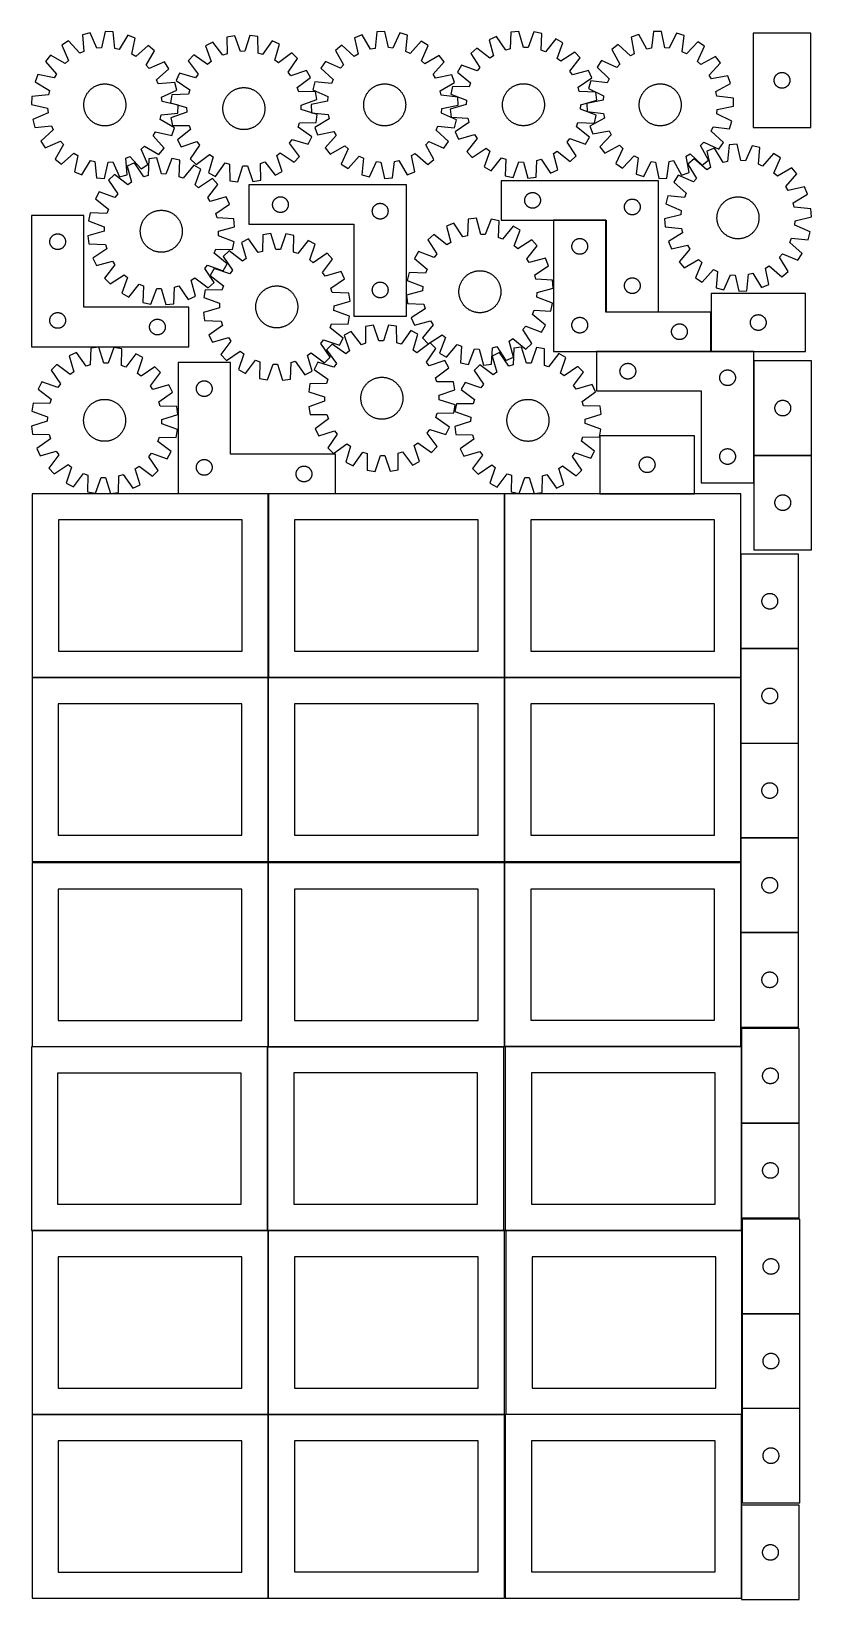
# Model space of a CAD drawing. Header units: millimetres. Extents: x 7 to 1493, y 7 to 2993.
import ezdxf

# ---------------------------------------------------------------- set-up
doc = ezdxf.new("R2010")
doc.units = ezdxf.units.MM
doc.layers.add('COMMON', color=5, linetype='CONTINUOUS', true_color=0x0000ff)
doc.layers.add('CUT', color=7, linetype='CONTINUOUS', true_color=0x000000)

msp = doc.modelspace()

# ---------------------------------------------------------------- linework, layer by layer
at = {"layer": 'COMMON'}
for p, q in [((1001.375243, 2634.021016), (1101.375243, 2634.021016)), ((1101.475243, 2633.921016), (1101.475243, 2459.121017)), ((1101.575244, 2459.021016), (1201.575244, 2459.021016)), ((1301.475243, 2458.921016), (1301.475243, 2383.921016)), ((1301.375243, 2383.821016), (1083.077878, 2383.821016)), ((1301.575244, 2383.821015), (1383.077878, 2383.821015)), ((1383.177878, 2366.016416), (1383.177878, 2186.016416)), ((1383.177878, 2185.816415), (1383.177878, 2133.721015)), ((1383.277879, 2185.916415), (1493.277879, 2185.916415)), ((457.925514, 2112.923826), (285.996154, 2112.923826)), ((458.025515, 1762.823825), (458.025515, 2112.823825)), ((585.996154, 2112.923826), (458.125515, 2112.923826)), ((908.225516, 1762.823825), (908.225516, 2112.823825)), ((1089.833919, 2112.923825), (1269.833919, 2112.923825)), ((1358.425516, 1998.026918), (1358.425516, 1818.026918)), ((1358.425516, 1817.826917), (1358.425516, 1762.823825)), ((1358.525517, 1817.926917), (1468.525517, 1817.926917)), ((457.849575, 1762.723825), (7.925514, 1762.723825)), ((457.949576, 1412.623824), (457.949576, 1762.623824)), ((908.049576, 1762.723825), (458.125515, 1762.723825)), ((908.149577, 1412.623824), (908.149577, 1762.623824)), ((1358.249577, 1762.723825), (908.325516, 1762.723825)), ((1358.349577, 1637.415102), (1358.349577, 1457.415102)), ((1358.349577, 1457.215101), (1358.349577, 1412.623824)), ((1468.449578, 1457.315102), (1358.449578, 1457.315102)), ((457.949576, 1059.774326), (457.949576, 1409.774326)), ((908.149577, 1059.880172), (908.149577, 1409.774326)), ((1358.349577, 1409.880172), (1358.349577, 1277.215101)), ((1358.349577, 1277.0151), (1358.349577, 1097.0151)), ((1468.449578, 1277.115101), (1358.449578, 1277.115101)), ((456.624736, 709.574325), (456.624736, 1059.507096)), ((458.049576, 1059.674325), (906.724736, 1059.674325)), ((1358.249577, 1059.780172), (909.574234, 1059.780172)), ((1359.674234, 1059.680171), (1359.674234, 914.148623)), ((1359.674234, 913.948622), (1359.674234, 733.948622)), ((1469.774235, 914.048623), (1359.774235, 914.048623)), ((456.524735, 709.407096), (7.849575, 709.407096)), ((457.949575, 709.307095), (457.949575, 359.374324)), ((906.724736, 709.474325), (458.049576, 709.474325)), ((910.449753, 709.58017), (1359.574234, 709.58017)), ((1360.549753, 709.48017), (1360.549753, 551.099062)), ((1360.549753, 550.899061), (1360.549753, 370.899061)), ((1470.649754, 550.999062), (1360.649754, 550.999062)), ((457.849575, 359.207095), (7.849575, 359.207095)), ((457.949576, 9.174323), (457.949576, 359.107094)), ((458.049576, 359.274323), (908.049576, 359.274323)), ((1359.574234, 359.38017), (910.449753, 359.38017)), ((1360.549753, 370.69906), (1360.549753, 359.48017)), ((1470.649754, 370.799061), (1360.649754, 370.799061)), ((1359.674234, 186.524782), (1359.674234, 9.280169))]:
    msp.add_line(p, q, dxfattribs=at)
at = {"layer": 'CUT'}
for p, q in [((118.61853, 2990.614163), (103.732232, 2986.7246)), ((131.517624, 2961.586794), (118.61853, 2990.614163)), ((147.019068, 2993.420454), (140.050413, 2962.42993)), ((162.378719, 2992.519529), (147.019068, 2993.420454)), ((165.676536, 2960.926822), (162.378719, 2992.519529)), ((664.8122, 2992.690075), (661.302804, 2961.12017)), ((680.177542, 2993.488079), (664.8122, 2992.690075)), ((686.938422, 2962.451564), (680.177542, 2993.488079)), ((708.558642, 2990.491584), (695.465371, 2961.551283)), ((723.418548, 2986.502379), (708.558642, 2990.491584)), ((920.357551, 2991.694999), (918.888321, 2959.964633)), ((935.639618, 2993.480768), (920.357551, 2991.694999)), ((944.385003, 2962.944019), (935.639618, 2993.480768)), ((964.15477, 2992.318037), (952.952227, 2962.594683)), ((979.240713, 2989.293986), (964.15477, 2992.318037)), ((978.121693, 2957.54934), (979.240713, 2989.293986)), ((1163.93169, 2987.438297), (1149.481499, 2982.154118)), ((1179.526231, 2959.765475), (1163.93169, 2987.438297)), ((1191.937939, 2992.926087), (1187.940558, 2961.414253)), ((1207.313787, 2993.486285), (1191.937939, 2992.926087)), ((1213.593705, 2962.348889), (1207.313787, 2993.486285)), ((1235.645133, 2990.051077), (1222.105706, 2961.3168)), ((1250.441545, 2985.832458), (1235.645133, 2990.051077)), ((1381.820081, 2990.231504), (1381.820081, 2810.231504)), ((1491.820081, 2990.231504), (1381.820081, 2990.231504)), ((1491.820081, 2810.231504), (1491.820081, 2990.231504)), ((77.588907, 2975.27941), (64.633138, 2966.980097)), ((64.633138, 2966.980097), (77.211152, 2937.812164)), ((98.826625, 2951.658781), (77.588907, 2975.27941)), ((103.732232, 2986.7246), (106.681247, 2955.097427)), ((140.050413, 2962.42993), (131.517624, 2961.586794)), ((174.052244, 2959.091914), (165.676536, 2960.926822)), ((190.256427, 2986.412222), (174.052244, 2959.091914)), ((204.585922, 2980.808998), (190.256427, 2986.412222)), ((197.959649, 2949.743466), (204.585922, 2980.808998)), ((229.211937, 2966.385918), (205.358403, 2945.410129)), ((241.108605, 2956.628878), (229.211937, 2966.385918)), ((352.133911, 2973.159332), (338.577717, 2965.88196)), ((338.577717, 2965.88196), (348.873107, 2935.832339)), ((371.490333, 2947.973946), (352.133911, 2973.159332)), ((394.222233, 2985.290189), (379.080695, 2982.558091)), ((379.080695, 2982.558091), (379.586349, 2950.797753)), ((404.848572, 2955.356), (394.222233, 2985.290189)), ((422.754523, 2985.901925), (413.420946, 2955.539793)), ((437.999247, 2983.821312), (422.754523, 2985.901925)), ((438.855323, 2952.068487), (437.999247, 2983.821312)), ((465.324105, 2975.586145), (447.06493, 2949.594276)), ((479.179754, 2968.896486), (465.324105, 2975.586145)), ((470.181768, 2938.433213), (479.179754, 2968.896486)), ((597.805402, 2967.004794), (585.843634, 2957.327674)), ((585.843634, 2957.327674), (601.560798, 2929.724313)), ((621.517874, 2945.869671), (597.805402, 2967.004794)), ((636.894202, 2986.769669), (622.52749, 2981.262571)), ((622.52749, 2981.262571), (628.945493, 2950.153344)), ((652.914991, 2959.341416), (636.894202, 2986.769669)), ((661.302804, 2961.12017), (652.914991, 2959.341416)), ((695.465371, 2961.551283), (686.938422, 2962.451564)), ((720.257716, 2954.895672), (723.418548, 2986.502379)), ((749.48461, 2974.8823), (728.089124, 2951.404482)), ((762.384487, 2966.496377), (749.48461, 2974.8823)), ((749.611348, 2937.413364), (762.384487, 2966.496377)), ((855.143772, 2961.748252), (843.829969, 2951.320961)), ((880.167987, 2942.183911), (855.143772, 2961.748252)), ((892.878727, 2983.989154), (878.89645, 2977.568369)), ((878.89645, 2977.568369), (887.304352, 2946.936981)), ((910.632456, 2957.649453), (892.878727, 2983.989154)), ((918.888321, 2959.964633), (910.632456, 2957.649453)), ((952.952227, 2962.594683), (944.385003, 2962.944019)), ((986.161657, 2954.569684), (978.121693, 2957.54934)), ((1006.00093, 2979.376497), (986.161657, 2954.569684)), ((1019.414031, 2971.838641), (1006.00093, 2979.376497)), ((1008.540145, 2941.993485), (1019.414031, 2971.838641)), ((1124.541794, 2968.280513), (1112.431747, 2958.789606)), ((1112.431747, 2958.789606), (1127.71999, 2930.946395)), ((1147.924456, 2946.781074), (1124.541794, 2968.280513)), ((1149.481499, 2982.154118), (1155.417457, 2950.949324)), ((1187.940558, 2961.414253), (1179.526231, 2959.765475)), ((1222.105706, 2961.3168), (1213.593705, 2962.348889)), ((1246.792118, 2954.278434), (1250.441545, 2985.832458)), ((1276.324719, 2973.810513), (1254.568579, 2950.666505)), ((1275.871776, 2936.3441), (1289.093318, 2965.226026)), ((1289.093318, 2965.226026), (1276.324719, 2973.810513)), ((43.306117, 2948.016343), (33.549077, 2936.119674)), ((33.549077, 2936.119674), (54.524866, 2912.266141)), ((70.803562, 2932.114605), (43.306117, 2948.016343)), ((77.211152, 2937.812164), (70.803562, 2932.114605)), ((106.681247, 2955.097427), (98.826625, 2951.658781)), ((205.358403, 2945.410129), (197.959649, 2949.743466)), ((225.206868, 2929.131433), (241.108605, 2956.628878)), ((230.904426, 2922.723843), (225.206868, 2929.131433)), ((260.072359, 2935.301857), (230.904426, 2922.723843)), ((268.371672, 2922.346088), (260.072359, 2935.301857)), ((315.854178, 2948.616195), (305.210303, 2937.505909)), ((305.210303, 2937.505909), (324.287645, 2912.108472)), ((342.045942, 2930.644933), (315.854178, 2948.616195)), ((348.873107, 2935.832339), (342.045942, 2930.644933)), ((379.586349, 2950.797753), (371.490333, 2947.973946)), ((413.420946, 2955.539793), (404.848572, 2955.356)), ((447.06493, 2949.594276), (438.855323, 2952.068487)), ((477.224994, 2933.54319), (470.181768, 2938.433213)), ((502.622431, 2952.620531), (477.224994, 2933.54319)), ((495.761456, 2915.784893), (513.732718, 2941.976657)), ((513.732718, 2941.976657), (502.622431, 2952.620531)), ((566.737427, 2936.128177), (558.351504, 2923.2283)), ((595.82044, 2923.355038), (566.737427, 2936.128177)), ((601.560798, 2929.724313), (595.82044, 2923.355038)), ((628.945493, 2950.153344), (621.517874, 2945.869671)), ((728.089124, 2951.404482), (720.257716, 2954.895672)), ((755.980623, 2931.673006), (749.611348, 2937.413364)), ((783.583984, 2947.39017), (755.980623, 2931.673006)), ((772.125981, 2911.715929), (793.261104, 2935.428402)), ((793.261104, 2935.428402), (783.583984, 2947.39017)), ((826.128515, 2928.935154), (818.590658, 2915.522053)), ((855.973671, 2918.061268), (826.128515, 2928.935154)), ((843.829969, 2951.320961), (861.291978, 2924.786964)), ((887.304352, 2946.936981), (880.167987, 2942.183911)), ((1015.265841, 2936.675178), (1008.540145, 2941.993485)), ((1041.799837, 2954.137187), (1015.265841, 2936.675178)), ((1032.662788, 2917.799169), (1052.227129, 2942.823383)), ((1052.227129, 2942.823383), (1041.799837, 2954.137187)), ((1092.999858, 2937.88823), (1084.41537, 2925.119631)), ((1121.881783, 2924.666689), (1092.999858, 2937.88823)), ((1127.71999, 2930.946395), (1121.881783, 2924.666689)), ((1155.417457, 2950.949324), (1147.924456, 2946.781074)), ((1254.568579, 2950.666505), (1246.792118, 2954.278434)), ((1282.151483, 2930.505893), (1275.871776, 2936.3441)), ((1309.994693, 2945.794136), (1282.151483, 2930.505893)), ((1297.986161, 2910.301427), (1319.4856, 2933.684089)), ((1319.4856, 2933.684089), (1309.994693, 2945.794136)), ((19.125997, 2911.49366), (13.522773, 2897.164165)), ((50.191529, 2904.867387), (19.125997, 2911.49366)), ((54.524866, 2912.266141), (50.191529, 2904.867387)), ((244.751044, 2901.10837), (268.371672, 2922.346088)), ((248.18969, 2893.253748), (244.751044, 2901.10837)), ((288.934349, 2914.063231), (282.24469, 2900.207582)), ((282.24469, 2900.207582), (308.236559, 2881.948407)), ((319.397621, 2905.065245), (288.934349, 2914.063231)), ((324.287645, 2912.108472), (319.397621, 2905.065245)), ((500.948862, 2908.957728), (495.761456, 2915.784893)), ((530.998482, 2919.253118), (500.948862, 2908.957728)), ((513.090469, 2886.340502), (538.275855, 2905.696924)), ((538.275855, 2905.696924), (530.998482, 2919.253118)), ((558.351504, 2923.2283), (581.829322, 2901.832814)), ((581.829322, 2901.832814), (578.338132, 2894.001406)), ((776.409654, 2904.288311), (772.125981, 2911.715929)), ((807.518881, 2910.706314), (776.409654, 2904.288311)), ((813.025979, 2896.339602), (807.518881, 2910.706314)), ((818.590658, 2915.522053), (843.397472, 2895.68278)), ((861.291978, 2924.786964), (855.973671, 2918.061268)), ((1037.415857, 2910.662804), (1032.662788, 2917.799169)), ((1068.047246, 2919.070705), (1037.415857, 2910.662804)), ((1048.12833, 2887.3347), (1074.468031, 2905.088429)), ((1074.468031, 2905.088429), (1068.047246, 2919.070705)), ((1072.393426, 2899.236458), (1068.174807, 2884.440046)), ((1103.94745, 2895.587031), (1072.393426, 2899.236458)), ((1084.41537, 2925.119631), (1107.559379, 2903.363491)), ((1107.559379, 2903.363491), (1103.94745, 2895.587031)), ((1302.154412, 2902.808427), (1297.986161, 2910.301427)), ((1333.359206, 2908.744384), (1302.154412, 2902.808427)), ((1338.643384, 2894.294194), (1333.359206, 2908.744384)), ((1421.825054, 2900.617722), (1421.864818, 2901.389135)), ((1421.825054, 2899.845285), (1421.825054, 2900.617722)), ((1421.864818, 2899.073872), (1421.825054, 2899.845285)), ((1421.864818, 2901.389135), (1421.944241, 2902.157479)), ((1421.944241, 2898.305528), (1421.864818, 2899.073872)), ((1421.944241, 2902.157479), (1422.063112, 2902.920715)), ((1422.063112, 2897.542292), (1421.944241, 2898.305528)), ((1422.063112, 2902.920715), (1422.221116, 2903.67682)), ((1422.221116, 2896.786187), (1422.063112, 2897.542292)), ((1422.221116, 2903.67682), (1422.417833, 2904.423788)), ((1422.417833, 2904.423788), (1422.652743, 2905.159639)), ((1422.652743, 2905.159639), (1422.925222, 2905.882422)), ((1422.925222, 2905.882422), (1423.234547, 2906.590219)), ((1423.234547, 2906.590219), (1423.579899, 2907.281155)), ((1423.579899, 2907.281155), (1423.960362, 2907.953396)), ((1423.960362, 2907.953396), (1424.374926, 2908.605159)), ((1424.374926, 2908.605159), (1424.822493, 2909.234718)), ((1424.822493, 2909.234718), (1425.301875, 2909.840401)), ((1425.301875, 2909.840401), (1425.811801, 2910.420604)), ((1425.811801, 2910.420604), (1426.350919, 2910.973786)), ((1426.350919, 2910.973786), (1426.9178, 2911.498482)), ((1426.9178, 2911.498482), (1427.510939, 2911.993301)), ((1427.510939, 2911.993301), (1428.128765, 2912.456929)), ((1428.128765, 2912.456929), (1428.769638, 2912.888137)), ((1428.769638, 2912.888137), (1429.43186, 2913.285782)), ((1429.43186, 2913.285782), (1430.113674, 2913.64881)), ((1430.113674, 2913.64881), (1430.813273, 2913.976257)), ((1430.813273, 2913.976257), (1431.5288, 2914.267256)), ((1431.5288, 2914.267256), (1432.258359, 2914.521034)), ((1432.258359, 2914.521034), (1433.000015, 2914.736919)), ((1433.000015, 2914.736919), (1433.7518, 2914.914339)), ((1433.7518, 2914.914339), (1434.511723, 2915.052822)), ((1434.511723, 2915.052822), (1435.277766, 2915.152002)), ((1435.277766, 2915.152002), (1436.0479, 2915.211615)), ((1436.0479, 2915.211615), (1436.820081, 2915.231504)), ((1436.820081, 2915.231504), (1437.592263, 2915.211615)), ((1437.592263, 2915.211615), (1438.362396, 2915.152002)), ((1438.362396, 2915.152002), (1439.12844, 2915.052822)), ((1439.12844, 2915.052822), (1439.888362, 2914.914339)), ((1439.888362, 2914.914339), (1440.640148, 2914.736919)), ((1440.640148, 2914.736919), (1441.381804, 2914.521034)), ((1441.381804, 2914.521034), (1442.111363, 2914.267256)), ((1442.111363, 2914.267256), (1442.82689, 2913.976257)), ((1442.82689, 2913.976257), (1443.526488, 2913.64881)), ((1443.526488, 2913.64881), (1444.208302, 2913.285782)), ((1444.208302, 2913.285782), (1444.870524, 2912.888137)), ((1444.870524, 2912.888137), (1445.511398, 2912.456929)), ((1445.511398, 2912.456929), (1446.129224, 2911.993301)), ((1446.129224, 2911.993301), (1446.722363, 2911.498482)), ((1446.722363, 2911.498482), (1447.289244, 2910.973786)), ((1447.289244, 2910.973786), (1447.828362, 2910.420604)), ((1447.828362, 2910.420604), (1448.338288, 2909.840401)), ((1448.338288, 2909.840401), (1448.81767, 2909.234718)), ((1448.81767, 2909.234718), (1449.265237, 2908.605159)), ((1449.265237, 2908.605159), (1449.679801, 2907.953396)), ((1449.679801, 2907.953396), (1450.060263, 2907.281155)), ((1450.060263, 2907.281155), (1450.405615, 2906.590219)), ((1450.405615, 2906.590219), (1450.714941, 2905.882422)), ((1450.714941, 2905.882422), (1450.98742, 2905.159639)), ((1450.98742, 2905.159639), (1451.222329, 2904.423788)), ((1451.222329, 2904.423788), (1451.419047, 2903.67682)), ((1451.419047, 2903.67682), (1451.577051, 2902.920715)), ((1451.577051, 2897.542292), (1451.419047, 2896.786187)), ((1451.577051, 2902.920715), (1451.695922, 2902.157479)), ((1451.695922, 2898.305528), (1451.577051, 2897.542292)), ((1451.695922, 2902.157479), (1451.775344, 2901.389135)), ((1451.775344, 2899.073872), (1451.695922, 2898.305528)), ((1451.775344, 2901.389135), (1451.815108, 2900.617722)), ((1451.815108, 2899.845285), (1451.775344, 2899.073872)), ((1451.815108, 2900.617722), (1451.815108, 2899.845285)), ((7.415466, 2869.286456), (6.514541, 2853.926805)), ((39.008173, 2872.584274), (7.415466, 2869.286456)), ((13.522773, 2897.164165), (40.843081, 2880.959982)), ((40.843081, 2880.959982), (39.008173, 2872.584274)), ((108.717238, 2866.514604), (109.147157, 2867.695356)), ((109.147157, 2867.695356), (109.613952, 2868.862022)), ((109.613952, 2868.862022), (110.117163, 2870.01345)), ((110.117163, 2870.01345), (110.656292, 2871.148504)), ((110.656292, 2871.148504), (111.230808, 2872.266063)), ((111.230808, 2872.266063), (111.840144, 2873.365024)), ((111.840144, 2873.365024), (112.483699, 2874.444303)), ((112.483699, 2874.444303), (113.160837, 2875.502836)), ((113.160837, 2875.502836), (113.870891, 2876.539576)), ((113.870891, 2876.539576), (114.613158, 2877.553502)), ((114.613158, 2877.553502), (115.386908, 2878.543612)), ((115.386908, 2878.543612), (116.191376, 2879.50893)), ((116.191376, 2879.50893), (117.025768, 2880.448502)), ((117.025768, 2880.448502), (117.889262, 2881.361402)), ((117.889262, 2881.361402), (118.781004, 2882.246729)), ((118.781004, 2882.246729), (119.700115, 2883.103608)), ((119.700115, 2883.103608), (120.645687, 2883.931194)), ((120.645687, 2883.931194), (121.616788, 2884.728671)), ((121.616788, 2884.728671), (122.61246, 2885.495252)), ((122.61246, 2885.495252), (123.631719, 2886.230179)), ((123.631719, 2886.230179), (124.673559, 2886.932728)), ((124.673559, 2886.932728), (125.736953, 2887.602205)), ((125.736953, 2887.602205), (126.820851, 2888.23795)), ((126.820851, 2888.23795), (127.924184, 2888.839335)), ((127.924184, 2888.839335), (129.045862, 2889.405767)), ((129.045862, 2889.405767), (130.184779, 2889.936687)), ((130.184779, 2889.936687), (131.33981, 2890.431571)), ((131.33981, 2890.431571), (132.509816, 2890.889929)), ((132.509816, 2890.889929), (133.693642, 2891.311311)), ((133.693642, 2891.311311), (134.89012, 2891.6953)), ((134.89012, 2891.6953), (136.098068, 2892.041518)), ((136.098068, 2892.041518), (137.316296, 2892.349622)), ((137.316296, 2892.349622), (138.543601, 2892.619308)), ((138.543601, 2892.619308), (139.77877, 2892.850311)), ((139.77877, 2892.850311), (141.020587, 2893.042402)), ((141.020587, 2893.042402), (142.267824, 2893.195392)), ((142.267824, 2893.195392), (143.519251, 2893.30913)), ((143.519251, 2893.30913), (144.773634, 2893.383504)), ((144.773634, 2893.383504), (146.029734, 2893.418439)), ((146.029734, 2893.418439), (147.286311, 2893.413903)), ((147.286311, 2893.413903), (148.542125, 2893.369898)), ((148.542125, 2893.369898), (149.795938, 2893.286469)), ((149.795938, 2893.286469), (151.046512, 2893.163699)), ((151.046512, 2893.163699), (152.292612, 2893.001707)), ((152.292612, 2893.001707), (153.533009, 2892.800654)), ((153.533009, 2892.800654), (154.766478, 2892.560739)), ((154.766478, 2892.560739), (155.991804, 2892.282198)), ((155.991804, 2892.282198), (157.207775, 2891.965305)), ((157.207775, 2891.965305), (158.413192, 2891.610375)), ((158.413192, 2891.610375), (159.606866, 2891.217757)), ((159.606866, 2891.217757), (160.787619, 2890.787838)), ((160.787619, 2890.787838), (161.954285, 2890.321043)), ((161.954285, 2890.321043), (163.105713, 2889.817833)), ((163.105713, 2889.817833), (164.240766, 2889.278703)), ((164.240766, 2889.278703), (165.358325, 2888.704187)), ((165.358325, 2888.704187), (166.457286, 2888.094851)), ((166.457286, 2888.094851), (167.536566, 2887.451296)), ((167.536566, 2887.451296), (168.595098, 2886.774158)), ((168.595098, 2886.774158), (169.631839, 2886.064105)), ((169.631839, 2886.064105), (170.645765, 2885.321837)), ((170.645765, 2885.321837), (171.635875, 2884.548087)), ((171.635875, 2884.548087), (172.601193, 2883.743619)), ((172.601193, 2883.743619), (173.540765, 2882.909227)), ((173.540765, 2882.909227), (174.453665, 2882.045734)), ((174.453665, 2882.045734), (175.338991, 2881.153991)), ((175.338991, 2881.153991), (176.19587, 2880.234881)), ((176.19587, 2880.234881), (177.023457, 2879.289308)), ((177.023457, 2879.289308), (177.820934, 2878.318207)), ((177.820934, 2878.318207), (178.587514, 2877.322536)), ((178.587514, 2877.322536), (179.322441, 2876.303277)), ((179.322441, 2876.303277), (180.02499, 2875.261436)), ((180.02499, 2875.261436), (180.694468, 2874.198042)), ((180.694468, 2874.198042), (181.330213, 2873.114144)), ((181.330213, 2873.114144), (181.931598, 2872.010811)), ((181.931598, 2872.010811), (182.49803, 2870.889133)), ((182.49803, 2870.889133), (183.02895, 2869.750217)), ((183.02895, 2869.750217), (183.523833, 2868.595185)), ((183.523833, 2868.595185), (183.982192, 2867.425179)), ((279.816863, 2896.202763), (248.18969, 2893.253748)), ((254.679057, 2868.417371), (283.706425, 2881.316465)), ((255.522192, 2859.884582), (254.679057, 2868.417371)), ((274.009522, 2872.882725), (271.92891, 2857.638001)), ((305.762347, 2873.7388), (274.009522, 2872.882725)), ((283.706425, 2881.316465), (279.816863, 2896.202763)), ((308.236559, 2881.948407), (305.762347, 2873.7388)), ((377.087346, 2866.791933), (377.746185, 2867.861951)), ((377.746185, 2867.861951), (378.43831, 2868.910745)), ((378.43831, 2868.910745), (379.163036, 2869.937283)), ((379.163036, 2869.937283), (379.919649, 2870.940549)), ((379.919649, 2870.940549), (380.707402, 2871.919555)), ((380.707402, 2871.919555), (381.525518, 2872.873333)), ((381.525518, 2872.873333), (382.373188, 2873.800944)), ((382.373188, 2873.800944), (383.249578, 2874.70147)), ((383.249578, 2874.70147), (384.153821, 2875.574024)), ((384.153821, 2875.574024), (385.085026, 2876.417745)), ((385.085026, 2876.417745), (386.042273, 2877.2318)), ((386.042273, 2877.2318), (387.024618, 2878.015385)), ((387.024618, 2878.015385), (388.031091, 2878.767727)), ((388.031091, 2878.767727), (389.060699, 2879.488084)), ((389.060699, 2879.488084), (390.112426, 2880.175744)), ((390.112426, 2880.175744), (391.185234, 2880.83003)), ((391.185234, 2880.83003), (392.278065, 2881.450295)), ((392.278065, 2881.450295), (393.389839, 2882.035927)), ((393.389839, 2882.035927), (394.519459, 2882.586349)), ((394.519459, 2882.586349), (395.665811, 2883.101017)), ((395.665811, 2883.101017), (396.827764, 2883.579424)), ((396.827764, 2883.579424), (398.004171, 2884.021096)), ((398.004171, 2884.021096), (399.19387, 2884.425598)), ((399.19387, 2884.425598), (400.395688, 2884.792532)), ((400.395688, 2884.792532), (401.608439, 2885.121535)), ((401.608439, 2885.121535), (402.830925, 2885.412281)), ((402.830925, 2885.412281), (404.061941, 2885.664485)), ((404.061941, 2885.664485), (405.300271, 2885.877898)), ((405.300271, 2885.877898), (406.544694, 2886.052308)), ((406.544694, 2886.052308), (407.793981, 2886.187544)), ((407.793981, 2886.187544), (409.0469, 2886.283472)), ((409.0469, 2886.283472), (410.302213, 2886.339998)), ((410.302213, 2886.339998), (411.558682, 2886.357066)), ((411.558682, 2886.357066), (412.815068, 2886.334658)), ((412.815068, 2886.334658), (414.07013, 2886.272798)), ((414.07013, 2886.272798), (415.322629, 2886.171545)), ((415.322629, 2886.171545), (416.57133, 2886.031001)), ((416.57133, 2886.031001), (417.815, 2885.851303)), ((417.815, 2885.851303), (419.052412, 2885.632629)), ((419.052412, 2885.632629), (420.282345, 2885.375195)), ((420.282345, 2885.375195), (421.503585, 2885.079255)), ((421.503585, 2885.079255), (422.714926, 2884.745101)), ((422.714926, 2884.745101), (423.915174, 2884.373063)), ((423.915174, 2884.373063), (425.103143, 2883.963508)), ((425.103143, 2883.963508), (426.277662, 2883.51684)), ((426.277662, 2883.51684), (427.437571, 2883.033499)), ((427.437571, 2883.033499), (428.581726, 2882.513964)), ((428.581726, 2882.513964), (429.708996, 2881.958746)), ((429.708996, 2881.958746), (430.818271, 2881.368393)), ((430.818271, 2881.368393), (431.908456, 2880.743489)), ((431.908456, 2880.743489), (432.978473, 2880.084649)), ((432.978473, 2880.084649), (434.027268, 2879.392525)), ((434.027268, 2879.392525), (435.053805, 2878.667799)), ((435.053805, 2878.667799), (436.057072, 2877.911186)), ((436.057072, 2877.911186), (437.036077, 2877.123433)), ((437.036077, 2877.123433), (437.989856, 2876.305317)), ((437.989856, 2876.305317), (438.917466, 2875.457646)), ((438.917466, 2875.457646), (439.817993, 2874.581257)), ((439.817993, 2874.581257), (440.690547, 2873.677013)), ((440.690547, 2873.677013), (441.534268, 2872.745809)), ((441.534268, 2872.745809), (442.348322, 2871.788561)), ((442.348322, 2871.788561), (443.131907, 2870.806217)), ((443.131907, 2870.806217), (443.884249, 2869.799744)), ((443.884249, 2869.799744), (444.604606, 2868.770135)), ((444.604606, 2868.770135), (445.292267, 2867.718408)), ((445.292267, 2867.718408), (445.946552, 2866.6456)), ((515.914275, 2878.244485), (513.090469, 2886.340502)), ((547.674613, 2878.75014), (515.914275, 2878.244485)), ((546.731425, 2897.162238), (542.74222, 2882.302332)), ((542.74222, 2882.302332), (571.682521, 2869.209061)), ((578.338132, 2894.001406), (546.731425, 2897.162238)), ((550.406711, 2863.608602), (547.674613, 2878.75014)), ((571.682521, 2869.209061), (570.78224, 2860.682112)), ((642.151863, 2867.154461), (642.599663, 2868.328549)), ((642.599663, 2868.328549), (643.084121, 2869.487991)), ((643.084121, 2869.487991), (643.60476, 2870.631644)), ((643.60476, 2870.631644), (644.161064, 2871.758379)), ((644.161064, 2871.758379), (644.752486, 2872.867085)), ((644.752486, 2872.867085), (645.378441, 2873.956666)), ((645.378441, 2873.956666), (646.038312, 2875.026048)), ((646.038312, 2875.026048), (646.731447, 2876.074175)), ((646.731447, 2876.074175), (647.457162, 2877.100013)), ((647.457162, 2877.100013), (648.214742, 2878.102549)), ((648.214742, 2878.102549), (649.003439, 2879.080795)), ((649.003439, 2879.080795), (649.822474, 2880.033784)), ((649.822474, 2880.033784), (650.671038, 2880.960577)), ((650.671038, 2880.960577), (651.548296, 2881.860258)), ((651.548296, 2881.860258), (652.45338, 2882.73194)), ((652.45338, 2882.73194), (653.385398, 2883.574763)), ((653.385398, 2883.574763), (654.343429, 2884.387894)), ((654.343429, 2884.387894), (655.326529, 2885.170532)), ((655.326529, 2885.170532), (656.333727, 2885.921903)), ((656.333727, 2885.921903), (657.364029, 2886.641267)), ((657.364029, 2886.641267), (658.416419, 2887.327913)), ((658.416419, 2887.327913), (659.489857, 2887.981164)), ((659.489857, 2887.981164), (660.583285, 2888.600376)), ((660.583285, 2888.600376), (661.695623, 2889.184936)), ((661.695623, 2889.184936), (662.825773, 2889.734269)), ((662.825773, 2889.734269), (663.972621, 2890.247831)), ((663.972621, 2890.247831), (665.135035, 2890.725117)), ((665.135035, 2890.725117), (666.311867, 2891.165655)), ((666.311867, 2891.165655), (667.501955, 2891.56901)), ((667.501955, 2891.56901), (668.704127, 2891.934785)), ((668.704127, 2891.934785), (669.917194, 2892.262618)), ((669.917194, 2892.262618), (671.13996, 2892.552186)), ((671.13996, 2892.552186), (672.371219, 2892.803204)), ((672.371219, 2892.803204), (673.609754, 2893.015422)), ((673.609754, 2893.015422), (674.854344, 2893.188633)), ((674.854344, 2893.188633), (676.103761, 2893.322664)), ((676.103761, 2893.322664), (677.356771, 2893.417384)), ((677.356771, 2893.417384), (678.612139, 2893.4727)), ((678.612139, 2893.4727), (679.868624, 2893.488556)), ((679.868624, 2893.488556), (681.124987, 2893.464937)), ((681.124987, 2893.464937), (682.379989, 2893.401867)), ((682.379989, 2893.401867), (683.63239, 2893.299407)), ((683.63239, 2893.299407), (684.880955, 2893.157658)), ((684.880955, 2893.157658), (686.124452, 2892.976762)), ((686.124452, 2892.976762), (687.361652, 2892.756895)), ((687.361652, 2892.756895), (688.591336, 2892.498276)), ((688.591336, 2892.498276), (689.81229, 2892.201159)), ((689.81229, 2892.201159), (691.023309, 2891.865837)), ((691.023309, 2891.865837), (692.223197, 2891.492642)), ((692.223197, 2891.492642), (693.410771, 2891.081941)), ((693.410771, 2891.081941), (694.584859, 2890.634141)), ((694.584859, 2890.634141), (695.744301, 2890.149682)), ((695.744301, 2890.149682), (696.887954, 2889.629044)), ((696.887954, 2889.629044), (698.014689, 2889.072739)), ((698.014689, 2889.072739), (699.123395, 2888.481318)), ((699.123395, 2888.481318), (700.212976, 2887.855363)), ((700.212976, 2887.855363), (701.282358, 2887.195492)), ((701.282358, 2887.195492), (702.330485, 2886.502357)), ((702.330485, 2886.502357), (703.356323, 2885.776641)), ((703.356323, 2885.776641), (704.358859, 2885.019061)), ((704.358859, 2885.019061), (705.337105, 2884.230365)), ((705.337105, 2884.230365), (706.290094, 2883.41133)), ((706.290094, 2883.41133), (707.216887, 2882.562765)), ((707.216887, 2882.562765), (708.116568, 2881.685508)), ((708.116568, 2881.685508), (708.98825, 2880.780424)), ((708.98825, 2880.780424), (709.831073, 2879.848406)), ((709.831073, 2879.848406), (710.644204, 2878.890375)), ((710.644204, 2878.890375), (711.426842, 2877.907275)), ((711.426842, 2877.907275), (712.178213, 2876.900077)), ((712.178213, 2876.900077), (712.897577, 2875.869775)), ((712.897577, 2875.869775), (713.584223, 2874.817385)), ((713.584223, 2874.817385), (714.237474, 2873.743947)), ((714.237474, 2873.743947), (714.856686, 2872.650519)), ((714.856686, 2872.650519), (715.441246, 2871.538181)), ((715.441246, 2871.538181), (715.990579, 2870.40803)), ((715.990579, 2870.40803), (716.504141, 2869.261182)), ((716.504141, 2869.261182), (716.981427, 2868.098769)), ((716.981427, 2868.098769), (717.421965, 2866.921937)), ((785.597726, 2880.318813), (813.025979, 2896.339602)), ((787.37648, 2871.931), (785.597726, 2880.318813)), ((818.946385, 2868.421604), (787.37648, 2871.931)), ((808.67317, 2888.761836), (805.649118, 2873.675893)), ((805.649118, 2873.675893), (835.372472, 2862.47335)), ((840.417816, 2887.642816), (808.67317, 2888.761836)), ((819.744389, 2853.056262), (818.946385, 2868.421604)), ((843.397472, 2895.68278), (840.417816, 2887.642816)), ((906.607926, 2867.349469), (907.053841, 2868.524274)), ((907.053841, 2868.524274), (907.536437, 2869.684493)), ((907.536437, 2869.684493), (908.055238, 2870.828981)), ((908.055238, 2870.828981), (908.609732, 2871.956608)), ((908.609732, 2871.956608), (909.199373, 2873.066261)), ((909.199373, 2873.066261), (909.823577, 2874.156846)), ((909.823577, 2874.156846), (910.48173, 2875.227286)), ((910.48173, 2875.227286), (911.173181, 2876.276525)), ((911.173181, 2876.276525), (911.897249, 2877.303527)), ((911.897249, 2877.303527), (912.653218, 2878.307279)), ((912.653218, 2878.307279), (913.440342, 2879.28679)), ((913.440342, 2879.28679), (914.257846, 2880.241093)), ((914.257846, 2880.241093), (915.104921, 2881.169247)), ((915.104921, 2881.169247), (915.980733, 2882.070336)), ((915.980733, 2882.070336), (916.884416, 2882.943471)), ((916.884416, 2882.943471), (917.815079, 2883.787789)), ((917.815079, 2883.787789), (918.771804, 2884.602457)), ((918.771804, 2884.602457), (919.753645, 2885.386672)), ((919.753645, 2885.386672), (920.759636, 2886.13966)), ((920.759636, 2886.13966), (921.788781, 2886.860678)), ((921.788781, 2886.860678), (922.840067, 2887.549013)), ((922.840067, 2887.549013), (923.912455, 2888.203987)), ((923.912455, 2888.203987), (925.004887, 2888.824953)), ((925.004887, 2888.824953), (926.116285, 2889.411299)), ((926.116285, 2889.411299), (927.245552, 2889.962446)), ((927.245552, 2889.962446), (928.391574, 2890.477849)), ((928.391574, 2890.477849), (929.553219, 2890.957001)), ((929.553219, 2890.957001), (930.729342, 2891.399428)), ((930.729342, 2891.399428), (931.918782, 2891.804694)), ((931.918782, 2891.804694), (933.120364, 2892.172399)), ((933.120364, 2892.172399), (934.332903, 2892.502179)), ((934.332903, 2892.502179), (935.555203, 2892.793711)), ((935.555203, 2892.793711), (936.786057, 2893.046705)), ((936.786057, 2893.046705), (938.02425, 2893.260912)), ((938.02425, 2893.260912), (939.26856, 2893.436121)), ((939.26856, 2893.436121), (940.51776, 2893.572158)), ((940.51776, 2893.572158), (941.770617, 2893.66889)), ((941.770617, 2893.66889), (943.025894, 2893.726222)), ((943.025894, 2893.726222), (944.282352, 2893.744095)), ((944.282352, 2893.744095), (945.538752, 2893.722494)), ((945.538752, 2893.722494), (946.793853, 2893.661439)), ((946.793853, 2893.661439), (948.046417, 2893.56099)), ((948.046417, 2893.56099), (949.295208, 2893.421247)), ((949.295208, 2893.421247), (950.538993, 2893.242347)), ((950.538993, 2893.242347), (951.776545, 2893.024468)), ((951.776545, 2893.024468), (953.006643, 2892.767823)), ((953.006643, 2892.767823), (954.228072, 2892.472667)), ((954.228072, 2892.472667), (955.439628, 2892.13929)), ((955.439628, 2892.13929), (956.640114, 2891.768022)), ((956.640114, 2891.768022), (957.828346, 2891.35923)), ((957.828346, 2891.35923), (959.003151, 2890.913315)), ((959.003151, 2890.913315), (960.16337, 2890.430719)), ((960.16337, 2890.430719), (961.307858, 2889.911918)), ((961.307858, 2889.911918), (962.435485, 2889.357423)), ((962.435485, 2889.357423), (963.545138, 2888.767783)), ((963.545138, 2888.767783), (964.635723, 2888.143578)), ((964.635723, 2888.143578), (965.706163, 2887.485426)), ((965.706163, 2887.485426), (966.755402, 2886.793974)), ((966.755402, 2886.793974), (967.782404, 2886.069907)), ((967.782404, 2886.069907), (968.786156, 2885.313938)), ((968.786156, 2885.313938), (969.765667, 2884.526813)), ((969.765667, 2884.526813), (970.71997, 2883.70931)), ((970.71997, 2883.70931), (971.648124, 2882.862234)), ((971.648124, 2882.862234), (972.549213, 2881.986423)), ((972.549213, 2881.986423), (973.422347, 2881.08274)), ((973.422347, 2881.08274), (974.266665, 2880.152077)), ((974.266665, 2880.152077), (975.081334, 2879.195352)), ((975.081334, 2879.195352), (975.865549, 2878.21351)), ((975.865549, 2878.21351), (976.618537, 2877.20752)), ((976.618537, 2877.20752), (977.339554, 2876.178374)), ((977.339554, 2876.178374), (978.02789, 2875.127089)), ((978.02789, 2875.127089), (978.682864, 2874.054701)), ((978.682864, 2874.054701), (979.30383, 2872.962269)), ((979.30383, 2872.962269), (979.890176, 2871.850871)), ((979.890176, 2871.850871), (980.441322, 2870.721604)), ((980.441322, 2870.721604), (980.956726, 2869.575582)), ((980.956726, 2869.575582), (981.435878, 2868.413936)), ((981.435878, 2868.413936), (981.878305, 2867.237813)), ((1050.44351, 2879.078834), (1048.12833, 2887.3347)), ((1082.173876, 2877.609604), (1050.44351, 2879.078834)), ((1068.174807, 2884.440046), (1096.909084, 2870.900619)), ((1083.959645, 2862.327537), (1082.173876, 2877.609604)), ((1096.909084, 2870.900619), (1095.876994, 2862.388618)), ((1166.909183, 2866.574987), (1167.338206, 2867.756065)), ((1167.338206, 2867.756065), (1167.804117, 2868.923084)), ((1167.804117, 2868.923084), (1168.306455, 2870.074893)), ((1168.306455, 2870.074893), (1168.844724, 2871.210355)), ((1168.844724, 2871.210355), (1169.418393, 2872.328349)), ((1169.418393, 2872.328349), (1170.026896, 2873.427771)), ((1170.026896, 2873.427771), (1170.669632, 2874.507538)), ((1170.669632, 2874.507538), (1171.345968, 2875.566584)), ((1171.345968, 2875.566584), (1172.055236, 2876.603862)), ((1172.055236, 2876.603862), (1172.796735, 2877.61835)), ((1172.796735, 2877.61835), (1173.569734, 2878.609046)), ((1173.569734, 2878.609046), (1174.37347, 2879.574974)), ((1174.37347, 2879.574974), (1175.20715, 2880.515178)), ((1175.20715, 2880.515178), (1176.069951, 2881.428732)), ((1176.069951, 2881.428732), (1176.961022, 2882.314734)), ((1176.961022, 2882.314734), (1177.879483, 2883.172309)), ((1177.879483, 2883.172309), (1178.824428, 2884.000612)), ((1178.824428, 2884.000612), (1179.794925, 2884.798825)), ((1179.794925, 2884.798825), (1180.790015, 2885.56616)), ((1180.790015, 2885.56616), (1181.808716, 2886.301859)), ((1181.808716, 2886.301859), (1182.850024, 2887.005198)), ((1182.850024, 2887.005198), (1183.912911, 2887.675481)), ((1183.912911, 2887.675481), (1184.996327, 2888.312047)), ((1184.996327, 2888.312047), (1186.099203, 2888.914268)), ((1186.099203, 2888.914268), (1187.220451, 2889.48155)), ((1187.220451, 2889.48155), (1188.358965, 2890.013333)), ((1188.358965, 2890.013333), (1189.513621, 2890.509092)), ((1189.513621, 2890.509092), (1190.683279, 2890.968337)), ((1190.683279, 2890.968337), (1191.866786, 2891.390616)), ((1191.866786, 2891.390616), (1193.062972, 2891.775512)), ((1193.062972, 2891.775512), (1194.270658, 2892.122645)), ((1194.270658, 2892.122645), (1195.488652, 2892.431672)), ((1195.488652, 2892.431672), (1196.715752, 2892.702288)), ((1196.715752, 2892.702288), (1197.950746, 2892.934227)), ((1197.950746, 2892.934227), (1199.192417, 2893.12726)), ((1199.192417, 2893.12726), (1200.439538, 2893.281195)), ((1200.439538, 2893.281195), (1201.690878, 2893.395881)), ((1201.690878, 2893.395881), (1202.945204, 2893.471205)), ((1202.945204, 2893.471205), (1204.201277, 2893.507093)), ((1204.201277, 2893.507093), (1205.457857, 2893.503508)), ((1205.457857, 2893.503508), (1206.713705, 2893.460456)), ((1206.713705, 2893.460456), (1207.967581, 2893.377977)), ((1207.967581, 2893.377977), (1209.218247, 2893.256154)), ((1209.218247, 2893.256154), (1210.464469, 2893.095107)), ((1210.464469, 2893.095107), (1211.705018, 2892.894994)), ((1211.705018, 2892.894994), (1212.93867, 2892.656014)), ((1212.93867, 2892.656014), (1214.164205, 2892.378401)), ((1214.164205, 2892.378401), (1215.380416, 2892.062431)), ((1215.380416, 2892.062431), (1216.586103, 2891.708414)), ((1216.586103, 2891.708414), (1217.780074, 2891.316701)), ((1217.780074, 2891.316701), (1218.961152, 2890.887677)), ((1218.961152, 2890.887677), (1220.128171, 2890.421766)), ((1220.128171, 2890.421766), (1221.27998, 2889.919429)), ((1221.27998, 2889.919429), (1222.415442, 2889.38116)), ((1222.415442, 2889.38116), (1223.533436, 2888.807491)), ((1223.533436, 2888.807491), (1224.632859, 2888.198987)), ((1224.632859, 2888.198987), (1225.712626, 2887.556251)), ((1225.712626, 2887.556251), (1226.771671, 2886.879915)), ((1226.771671, 2886.879915), (1227.808949, 2886.170648)), ((1227.808949, 2886.170648), (1228.823437, 2885.429149)), ((1228.823437, 2885.429149), (1229.814134, 2884.65615)), ((1229.814134, 2884.65615), (1230.780061, 2883.852414)), ((1230.780061, 2883.852414), (1231.720265, 2883.018734)), ((1231.720265, 2883.018734), (1232.633819, 2882.155932)), ((1232.633819, 2882.155932), (1233.519821, 2881.264861)), ((1233.519821, 2881.264861), (1234.377397, 2880.3464)), ((1234.377397, 2880.3464), (1235.2057, 2879.401455)), ((1235.2057, 2879.401455), (1236.003912, 2878.430959)), ((1236.003912, 2878.430959), (1236.771247, 2877.435869)), ((1236.771247, 2877.435869), (1237.506947, 2876.417167)), ((1237.506947, 2876.417167), (1238.210285, 2875.375859)), ((1238.210285, 2875.375859), (1238.880568, 2874.312973)), ((1238.880568, 2874.312973), (1239.517134, 2873.229557)), ((1239.517134, 2873.229557), (1240.119356, 2872.12668)), ((1240.119356, 2872.12668), (1240.686638, 2871.005432)), ((1240.686638, 2871.005432), (1241.21842, 2869.866918)), ((1241.21842, 2869.866918), (1241.714179, 2868.712262)), ((1241.714179, 2868.712262), (1242.173424, 2867.542604)), ((1242.173424, 2867.542604), (1242.595703, 2866.359098)), ((1310.970563, 2878.699652), (1338.643384, 2894.294194)), ((1312.61934, 2870.285325), (1310.970563, 2878.699652)), ((1344.131174, 2866.287945), (1312.61934, 2870.285325)), ((1422.417833, 2896.039219), (1422.221116, 2896.786187)), ((1422.652743, 2895.303368), (1422.417833, 2896.039219)), ((1422.925222, 2894.580585), (1422.652743, 2895.303368)), ((1423.234547, 2893.872788), (1422.925222, 2894.580585)), ((1423.579899, 2893.181852), (1423.234547, 2893.872788)), ((1423.960362, 2892.509612), (1423.579899, 2893.181852)), ((1424.374926, 2891.857848), (1423.960362, 2892.509612)), ((1424.822493, 2891.228289), (1424.374926, 2891.857848)), ((1425.301875, 2890.622606), (1424.822493, 2891.228289)), ((1425.811801, 2890.042403), (1425.301875, 2890.622606)), ((1426.350919, 2889.489221), (1425.811801, 2890.042403)), ((1426.9178, 2888.964525), (1426.350919, 2889.489221)), ((1427.510939, 2888.469706), (1426.9178, 2888.964525)), ((1428.128765, 2888.006078), (1427.510939, 2888.469706)), ((1428.769638, 2887.57487), (1428.128765, 2888.006078)), ((1429.43186, 2887.177225), (1428.769638, 2887.57487)), ((1430.113674, 2886.814197), (1429.43186, 2887.177225)), ((1430.813273, 2886.48675), (1430.113674, 2886.814197)), ((1431.5288, 2886.195751), (1430.813273, 2886.48675)), ((1432.258359, 2885.941973), (1431.5288, 2886.195751)), ((1433.000015, 2885.726088), (1432.258359, 2885.941973)), ((1433.7518, 2885.548668), (1433.000015, 2885.726088)), ((1434.511723, 2885.410185), (1433.7518, 2885.548668)), ((1435.277766, 2885.311005), (1434.511723, 2885.410185)), ((1436.0479, 2885.251392), (1435.277766, 2885.311005)), ((1436.820081, 2885.231504), (1436.0479, 2885.251392)), ((1437.592263, 2885.251392), (1436.820081, 2885.231504)), ((1438.362396, 2885.311005), (1437.592263, 2885.251392)), ((1439.12844, 2885.410185), (1438.362396, 2885.311005)), ((1439.888362, 2885.548668), (1439.12844, 2885.410185)), ((1440.640148, 2885.726088), (1439.888362, 2885.548668)), ((1441.381804, 2885.941973), (1440.640148, 2885.726088)), ((1442.111363, 2886.195751), (1441.381804, 2885.941973)), ((1442.82689, 2886.48675), (1442.111363, 2886.195751)), ((1443.526488, 2886.814197), (1442.82689, 2886.48675)), ((1444.208302, 2887.177225), (1443.526488, 2886.814197)), ((1444.870524, 2887.57487), (1444.208302, 2887.177225)), ((1445.511398, 2888.006078), (1444.870524, 2887.57487)), ((1446.129224, 2888.469706), (1445.511398, 2888.006078)), ((1446.722363, 2888.964525), (1446.129224, 2888.469706)), ((1447.289244, 2889.489221), (1446.722363, 2888.964525)), ((1447.828362, 2890.042403), (1447.289244, 2889.489221)), ((1448.338288, 2890.622606), (1447.828362, 2890.042403)), ((1448.81767, 2891.228289), (1448.338288, 2890.622606)), ((1449.265237, 2891.857848), (1448.81767, 2891.228289)), ((1449.679801, 2892.509612), (1449.265237, 2891.857848)), ((1450.060263, 2893.181852), (1449.679801, 2892.509612)), ((1450.405615, 2893.872788), (1450.060263, 2893.181852)), ((1450.714941, 2894.580585), (1450.405615, 2893.872788)), ((1450.98742, 2895.303368), (1450.714941, 2894.580585)), ((1451.222329, 2896.039219), (1450.98742, 2895.303368)), ((1451.419047, 2896.786187), (1451.222329, 2896.039219)), ((6.514541, 2853.926805), (37.505066, 2846.958151)), ((38.348201, 2838.425361), (9.320832, 2825.526267)), ((37.505066, 2846.958151), (38.348201, 2838.425361)), ((106.516556, 2852.937471), (106.521092, 2854.194048)), ((106.551492, 2851.681371), (106.516556, 2852.937471)), ((106.521092, 2854.194048), (106.565097, 2855.449863)), ((106.625865, 2850.426989), (106.551492, 2851.681371)), ((106.565097, 2855.449863), (106.648526, 2856.703676)), ((106.739603, 2849.175562), (106.625865, 2850.426989)), ((106.648526, 2856.703676), (106.771297, 2857.954249)), ((106.892593, 2847.928324), (106.739603, 2849.175562)), ((106.771297, 2857.954249), (106.933288, 2859.200349)), ((107.084684, 2846.686508), (106.892593, 2847.928324)), ((106.933288, 2859.200349), (107.134341, 2860.440746)), ((107.315687, 2845.451338), (107.084684, 2846.686508)), ((107.134341, 2860.440746), (107.374256, 2861.674216)), ((107.585373, 2844.224034), (107.315687, 2845.451338)), ((107.374256, 2861.674216), (107.652798, 2862.899541)), ((107.893477, 2843.005806), (107.585373, 2844.224034)), ((107.652798, 2862.899541), (107.96969, 2864.115512)), ((108.239695, 2841.797857), (107.893477, 2843.005806)), ((107.96969, 2864.115512), (108.32462, 2865.32093)), ((108.623684, 2840.601379), (108.239695, 2841.797857)), ((108.32462, 2865.32093), (108.717238, 2866.514604)), ((109.045066, 2839.417553), (108.623684, 2840.601379)), ((109.503425, 2838.247547), (109.045066, 2839.417553)), ((109.998308, 2837.092516), (109.503425, 2838.247547)), ((183.413306, 2837.98071), (182.910095, 2836.829283)), ((183.880101, 2839.147376), (183.413306, 2837.98071)), ((184.310019, 2840.328129), (183.880101, 2839.147376)), ((183.982192, 2867.425179), (184.403574, 2866.241353)), ((184.702638, 2841.521803), (184.310019, 2840.328129)), ((184.403574, 2866.241353), (184.787563, 2865.044876)), ((185.057568, 2842.72722), (184.702638, 2841.521803)), ((184.787563, 2865.044876), (185.13378, 2863.836927)), ((185.37446, 2843.943192), (185.057568, 2842.72722)), ((185.13378, 2863.836927), (185.441884, 2862.618699)), ((185.653001, 2845.168517), (185.37446, 2843.943192)), ((185.441884, 2862.618699), (185.711571, 2861.391395)), ((185.892917, 2846.401986), (185.653001, 2845.168517)), ((185.711571, 2861.391395), (185.942574, 2860.156225)), ((186.093969, 2847.642383), (185.892917, 2846.401986)), ((185.942574, 2860.156225), (186.134665, 2858.914408)), ((186.255961, 2848.888484), (186.093969, 2847.642383)), ((186.134665, 2858.914408), (186.287655, 2857.667171)), ((186.378732, 2850.139057), (186.255961, 2848.888484)), ((186.287655, 2857.667171), (186.401393, 2856.415744)), ((186.462161, 2851.39287), (186.378732, 2850.139057)), ((186.401393, 2856.415744), (186.475766, 2855.161361)), ((186.506165, 2852.648684), (186.462161, 2851.39287)), ((186.475766, 2855.161361), (186.510702, 2853.905262)), ((186.510702, 2853.905262), (186.506165, 2852.648684)), ((286.512716, 2852.915927), (255.522192, 2859.884582)), ((271.92891, 2857.638001), (302.291042, 2848.304423)), ((302.474835, 2839.732049), (272.540646, 2829.10571)), ((285.611792, 2837.556276), (286.512716, 2852.915927)), ((302.291042, 2848.304423), (302.474835, 2839.732049)), ((371.473769, 2846.44216), (371.496176, 2847.698545)), ((371.490836, 2845.18569), (371.473769, 2846.44216)), ((371.547362, 2843.930377), (371.490836, 2845.18569)), ((371.496176, 2847.698545), (371.558037, 2848.953607)), ((371.64329, 2842.677459), (371.547362, 2843.930377)), ((371.558037, 2848.953607), (371.659289, 2850.206107)), ((371.778526, 2841.428172), (371.64329, 2842.677459)), ((371.659289, 2850.206107), (371.799834, 2851.454808)), ((371.952937, 2840.183749), (371.778526, 2841.428172)), ((371.799834, 2851.454808), (371.979532, 2852.698478)), ((372.166349, 2838.945419), (371.952937, 2840.183749)), ((371.979532, 2852.698478), (372.198205, 2853.93589)), ((372.418553, 2837.714403), (372.166349, 2838.945419)), ((372.198205, 2853.93589), (372.455639, 2855.165823)), ((372.7093, 2836.491916), (372.418553, 2837.714403)), ((372.455639, 2855.165823), (372.751579, 2856.387062)), ((372.751579, 2856.387062), (373.085733, 2857.598404)), ((373.085733, 2857.598404), (373.457771, 2858.798651)), ((373.457771, 2858.798651), (373.867327, 2859.986621)), ((373.867327, 2859.986621), (374.313995, 2861.161139)), ((374.313995, 2861.161139), (374.797335, 2862.321048)), ((374.797335, 2862.321048), (375.316871, 2863.465203)), ((375.316871, 2863.465203), (375.872089, 2864.592474)), ((375.872089, 2864.592474), (376.462441, 2865.701749)), ((376.462441, 2865.701749), (377.087346, 2866.791933)), ((445.946552, 2866.6456), (446.566817, 2865.55277)), ((446.566817, 2865.55277), (447.15245, 2864.440996)), ((447.15245, 2864.440996), (447.702872, 2863.311375)), ((447.702872, 2863.311375), (448.21754, 2862.165023)), ((448.21754, 2862.165023), (448.695946, 2861.00307)), ((448.695946, 2861.00307), (449.137618, 2859.826664)), ((449.137618, 2859.826664), (449.542121, 2858.636964)), ((449.542121, 2858.636964), (449.909055, 2857.435146)), ((449.909055, 2857.435146), (450.238057, 2856.222396)), ((450.238057, 2856.222396), (450.528804, 2854.999909)), ((450.749152, 2838.778422), (450.491718, 2837.548489)), ((450.528804, 2854.999909), (450.781008, 2853.768894)), ((450.967825, 2840.015834), (450.749152, 2838.778422)), ((450.781008, 2853.768894), (450.99442, 2852.530563)), ((451.147523, 2841.259504), (450.967825, 2840.015834)), ((450.99442, 2852.530563), (451.168831, 2851.286141)), ((451.288068, 2842.508205), (451.147523, 2841.259504)), ((451.168831, 2851.286141), (451.304067, 2850.036853)), ((451.38932, 2843.760705), (451.288068, 2842.508205)), ((451.304067, 2850.036853), (451.399995, 2848.783935)), ((451.451181, 2845.015767), (451.38932, 2843.760705)), ((451.399995, 2848.783935), (451.456521, 2847.528622)), ((451.473588, 2846.272152), (451.451181, 2845.015767)), ((451.456521, 2847.528622), (451.473588, 2846.272152)), ((520.472522, 2852.982263), (550.406711, 2863.608602)), ((520.656315, 2844.409889), (520.472522, 2852.982263)), ((551.018447, 2835.076311), (520.656315, 2844.409889)), ((570.78224, 2860.682112), (539.745725, 2853.921232)), ((539.745725, 2853.921232), (540.543729, 2838.55589)), ((540.543729, 2838.55589), (572.113633, 2835.046494)), ((639.745248, 2853.612314), (639.768867, 2854.868677)), ((639.761104, 2852.355829), (639.745248, 2853.612314)), ((639.816419, 2851.100461), (639.761104, 2852.355829)), ((639.768867, 2854.868677), (639.831937, 2856.123679)), ((639.91114, 2849.847451), (639.816419, 2851.100461)), ((639.831937, 2856.123679), (639.934397, 2857.37608)), ((640.045171, 2848.598034), (639.91114, 2849.847451)), ((639.934397, 2857.37608), (640.076145, 2858.624645)), ((640.218382, 2847.353444), (640.045171, 2848.598034)), ((640.076145, 2858.624645), (640.257042, 2859.868142)), ((640.4306, 2846.114909), (640.218382, 2847.353444)), ((640.257042, 2859.868142), (640.476908, 2861.105342)), ((640.681617, 2844.88365), (640.4306, 2846.114909)), ((640.476908, 2861.105342), (640.735528, 2862.335026)), ((640.971185, 2843.660884), (640.681617, 2844.88365)), ((640.735528, 2862.335026), (641.032645, 2863.55598)), ((641.299019, 2842.447817), (640.971185, 2843.660884)), ((641.032645, 2863.55598), (641.367967, 2864.766999)), ((641.664793, 2841.245645), (641.299019, 2842.447817)), ((641.367967, 2864.766999), (641.741162, 2865.966887)), ((642.068149, 2840.055557), (641.664793, 2841.245645)), ((641.741162, 2865.966887), (642.151863, 2867.154461)), ((642.508687, 2838.878725), (642.068149, 2840.055557)), ((642.985973, 2837.716311), (642.508687, 2838.878725)), ((643.499535, 2836.569463), (642.985973, 2837.716311)), ((716.890451, 2838.648945), (716.405992, 2837.489503)), ((717.338251, 2839.823033), (716.890451, 2838.648945)), ((717.748952, 2841.010607), (717.338251, 2839.823033)), ((717.421965, 2866.921937), (717.82532, 2865.731848)), ((718.122147, 2842.210495), (717.748952, 2841.010607)), ((717.82532, 2865.731848), (718.191095, 2864.529677)), ((718.457469, 2843.421514), (718.122147, 2842.210495)), ((718.191095, 2864.529677), (718.518928, 2863.31661)), ((718.754586, 2844.642467), (718.457469, 2843.421514)), ((718.518928, 2863.31661), (718.808496, 2862.093844)), ((719.013205, 2845.872152), (718.754586, 2844.642467)), ((718.808496, 2862.093844), (719.059514, 2860.862585)), ((719.233072, 2847.109352), (719.013205, 2845.872152)), ((719.059514, 2860.862585), (719.271732, 2859.62405)), ((719.413968, 2848.352849), (719.233072, 2847.109352)), ((719.271732, 2859.62405), (719.444943, 2858.379459)), ((719.555717, 2849.601413), (719.413968, 2848.352849)), ((719.444943, 2858.379459), (719.578974, 2857.130043)), ((719.658177, 2850.853815), (719.555717, 2849.601413)), ((719.578974, 2857.130043), (719.673694, 2855.877032)), ((719.721247, 2852.108816), (719.658177, 2850.853815)), ((719.673694, 2855.877032), (719.72901, 2854.621665)), ((719.744866, 2853.36518), (719.721247, 2852.108816)), ((719.72901, 2854.621665), (719.744866, 2853.36518)), ((787.807593, 2837.768433), (788.707874, 2846.295382)), ((816.747894, 2824.675161), (787.807593, 2837.768433)), ((788.707874, 2846.295382), (819.744389, 2853.056262)), ((835.023136, 2853.906126), (804.486388, 2845.160742)), ((804.486388, 2845.160742), (806.272157, 2829.878674)), ((835.372472, 2862.47335), (835.023136, 2853.906126)), ((904.22306, 2853.803475), (904.244662, 2855.059875)), ((904.240934, 2852.547017), (904.22306, 2853.803475)), ((904.298265, 2851.29174), (904.240934, 2852.547017)), ((904.244662, 2855.059875), (904.305717, 2856.314976)), ((904.394997, 2850.038883), (904.298265, 2851.29174)), ((904.305717, 2856.314976), (904.406165, 2857.56754)), ((904.531035, 2848.789683), (904.394997, 2850.038883)), ((904.406165, 2857.56754), (904.545909, 2858.816331)), ((904.706244, 2847.545373), (904.531035, 2848.789683)), ((904.545909, 2858.816331), (904.724808, 2860.060116)), ((904.920451, 2846.30718), (904.706244, 2847.545373)), ((904.724808, 2860.060116), (904.942688, 2861.297668)), ((905.173445, 2845.076326), (904.920451, 2846.30718)), ((904.942688, 2861.297668), (905.199332, 2862.527766)), ((905.464976, 2843.854026), (905.173445, 2845.076326)), ((905.199332, 2862.527766), (905.494489, 2863.749196)), ((905.794757, 2842.641487), (905.464976, 2843.854026)), ((905.494489, 2863.749196), (905.827865, 2864.960751)), ((906.162462, 2841.439905), (905.794757, 2842.641487)), ((905.827865, 2864.960751), (906.199133, 2866.161237)), ((906.567728, 2840.250465), (906.162462, 2841.439905)), ((906.199133, 2866.161237), (906.607926, 2867.349469)), ((907.010155, 2839.074342), (906.567728, 2840.250465)), ((907.489307, 2837.912697), (907.010155, 2839.074342)), ((908.00471, 2836.766675), (907.489307, 2837.912697)), ((980.909596, 2837.803786), (980.390795, 2836.659298)), ((981.392192, 2838.964005), (980.909596, 2837.803786)), ((981.838106, 2840.13881), (981.392192, 2838.964005)), ((982.246899, 2841.327042), (981.838106, 2840.13881)), ((981.878305, 2867.237813), (982.283571, 2866.048374)), ((982.618167, 2842.527528), (982.246899, 2841.327042)), ((982.283571, 2866.048374), (982.651276, 2864.846792)), ((982.951544, 2843.739083), (982.618167, 2842.527528)), ((982.651276, 2864.846792), (982.981056, 2863.634252)), ((983.2467, 2844.960513), (982.951544, 2843.739083)), ((982.981056, 2863.634252), (983.272587, 2862.411953)), ((983.503345, 2846.19061), (983.2467, 2844.960513)), ((983.272587, 2862.411953), (983.525581, 2861.181099)), ((983.721224, 2847.428163), (983.503345, 2846.19061)), ((983.525581, 2861.181099), (983.739789, 2859.942906)), ((983.900124, 2848.671948), (983.721224, 2847.428163)), ((983.739789, 2859.942906), (983.914997, 2858.698595)), ((984.039867, 2849.920739), (983.900124, 2848.671948)), ((983.914997, 2858.698595), (984.051035, 2857.449395)), ((984.140316, 2851.173303), (984.039867, 2849.920739)), ((984.051035, 2857.449395), (984.147767, 2856.196539)), ((984.201371, 2852.428404), (984.140316, 2851.173303)), ((984.147767, 2856.196539), (984.205098, 2854.941262)), ((984.222972, 2853.684804), (984.201371, 2852.428404)), ((984.205098, 2854.941262), (984.222972, 2853.684804)), ((1053.07356, 2845.014928), (1053.422896, 2853.582153)), ((1082.796914, 2833.812385), (1053.07356, 2845.014928)), ((1053.422896, 2853.582153), (1083.959645, 2862.327537)), ((1095.876994, 2862.388618), (1064.739599, 2856.1087)), ((1064.739599, 2856.1087), (1065.299797, 2840.732851)), ((1065.299797, 2840.732851), (1096.811631, 2836.735471)), ((1164.718791, 2852.99619), (1164.722375, 2854.25277)), ((1164.754678, 2851.740117), (1164.718791, 2852.99619)), ((1164.722375, 2854.25277), (1164.765428, 2855.508618)), ((1164.830002, 2850.485791), (1164.754678, 2851.740117)), ((1164.765428, 2855.508618), (1164.847906, 2856.762493)), ((1164.944689, 2849.23445), (1164.830002, 2850.485791)), ((1164.847906, 2856.762493), (1164.969729, 2858.01316)), ((1165.098624, 2847.987329), (1164.944689, 2849.23445)), ((1164.969729, 2858.01316), (1165.130776, 2859.259382)), ((1165.291656, 2846.745659), (1165.098624, 2847.987329)), ((1165.130776, 2859.259382), (1165.330889, 2860.499931)), ((1165.523595, 2845.510665), (1165.291656, 2846.745659)), ((1165.330889, 2860.499931), (1165.569869, 2861.733582)), ((1165.794212, 2844.283565), (1165.523595, 2845.510665)), ((1165.569869, 2861.733582), (1165.847482, 2862.959118)), ((1166.103239, 2843.065571), (1165.794212, 2844.283565)), ((1165.847482, 2862.959118), (1166.163452, 2864.175329)), ((1166.450371, 2841.857885), (1166.103239, 2843.065571)), ((1166.163452, 2864.175329), (1166.517469, 2865.381015)), ((1166.835267, 2840.661699), (1166.450371, 2841.857885)), ((1166.517469, 2865.381015), (1166.909183, 2866.574987)), ((1167.257546, 2839.478192), (1166.835267, 2840.661699)), ((1167.716792, 2838.308534), (1167.257546, 2839.478192)), ((1168.21255, 2837.153878), (1167.716792, 2838.308534)), ((1241.626854, 2838.097712), (1241.124516, 2836.945903)), ((1242.092764, 2839.264731), (1241.626854, 2838.097712)), ((1242.521788, 2840.44581), (1242.092764, 2839.264731)), ((1242.913502, 2841.639781), (1242.521788, 2840.44581)), ((1242.595703, 2866.359098), (1242.980599, 2865.162911)), ((1243.267518, 2842.845467), (1242.913502, 2841.639781)), ((1242.980599, 2865.162911), (1243.327732, 2863.955225)), ((1243.583489, 2844.061678), (1243.267518, 2842.845467)), ((1243.327732, 2863.955225), (1243.636759, 2862.737231)), ((1243.861101, 2845.287214), (1243.583489, 2844.061678)), ((1243.636759, 2862.737231), (1243.907376, 2861.510132)), ((1244.100082, 2846.520865), (1243.861101, 2845.287214)), ((1243.907376, 2861.510132), (1244.139315, 2860.275137)), ((1244.300194, 2847.761414), (1244.100082, 2846.520865)), ((1244.139315, 2860.275137), (1244.332347, 2859.033467)), ((1244.461242, 2849.007637), (1244.300194, 2847.761414)), ((1244.332347, 2859.033467), (1244.486282, 2857.786346)), ((1244.583065, 2850.258303), (1244.461242, 2849.007637)), ((1244.486282, 2857.786346), (1244.600968, 2856.535005)), ((1244.665543, 2851.512178), (1244.583065, 2850.258303)), ((1244.600968, 2856.535005), (1244.676292, 2855.280679)), ((1244.708596, 2852.768026), (1244.665543, 2851.512178)), ((1244.676292, 2855.280679), (1244.71218, 2854.024606)), ((1244.71218, 2854.024606), (1244.708596, 2852.768026)), ((1312.521887, 2836.120177), (1313.553977, 2844.632178)), ((1313.553977, 2844.632178), (1344.691372, 2850.912096)), ((1344.691372, 2850.912096), (1344.131174, 2866.287945)), ((9.320832, 2825.526267), (13.210395, 2810.63997)), ((13.210395, 2810.63997), (44.837568, 2813.588984)), ((44.837568, 2813.588984), (48.276214, 2805.734363)), ((110.529228, 2835.953599), (109.998308, 2837.092516)), ((111.09566, 2834.831921), (110.529228, 2835.953599)), ((111.697045, 2833.728589), (111.09566, 2834.831921)), ((112.33279, 2832.644691), (111.697045, 2833.728589)), ((113.002267, 2831.581297), (112.33279, 2832.644691)), ((113.704816, 2830.539456), (113.002267, 2831.581297)), ((114.439744, 2829.520197), (113.704816, 2830.539456)), ((115.206324, 2828.524526), (114.439744, 2829.520197)), ((116.003801, 2827.553425), (115.206324, 2828.524526)), ((116.831387, 2826.607852), (116.003801, 2827.553425)), ((117.688267, 2825.688741), (116.831387, 2826.607852)), ((118.573593, 2824.796999), (117.688267, 2825.688741)), ((119.486493, 2823.933506), (118.573593, 2824.796999)), ((120.426065, 2823.099113), (119.486493, 2823.933506)), ((121.391383, 2822.294645), (120.426065, 2823.099113)), ((122.381493, 2821.520896), (121.391383, 2822.294645)), ((123.395419, 2820.778628), (122.381493, 2821.520896)), ((124.432159, 2820.068575), (123.395419, 2820.778628)), ((125.490692, 2819.391437), (124.432159, 2820.068575)), ((126.569971, 2818.747882), (125.490692, 2819.391437)), ((127.668933, 2818.138546), (126.569971, 2818.747882)), ((128.786492, 2817.56403), (127.668933, 2818.138546)), ((129.921545, 2817.0249), (128.786492, 2817.56403)), ((131.072973, 2816.52169), (129.921545, 2817.0249)), ((132.239639, 2816.054895), (131.072973, 2816.52169)), ((133.420391, 2815.624976), (132.239639, 2816.054895)), ((134.614065, 2815.232358), (133.420391, 2815.624976)), ((135.819483, 2814.877427), (134.614065, 2815.232358)), ((137.035454, 2814.560535), (135.819483, 2814.877427)), ((138.260779, 2814.281994), (137.035454, 2814.560535)), ((139.494249, 2814.042079), (138.260779, 2814.281994)), ((140.734646, 2813.841026), (139.494249, 2814.042079)), ((141.980746, 2813.679034), (140.734646, 2813.841026)), ((143.23132, 2813.556263), (141.980746, 2813.679034)), ((144.485132, 2813.472834), (143.23132, 2813.556263)), ((145.740947, 2813.42883), (144.485132, 2813.472834)), ((146.997524, 2813.424293), (145.740947, 2813.42883)), ((148.253624, 2813.459229), (146.997524, 2813.424293)), ((149.508006, 2813.533603), (148.253624, 2813.459229)), ((150.759434, 2813.64734), (149.508006, 2813.533603)), ((152.006671, 2813.80033), (150.759434, 2813.64734)), ((153.248487, 2813.992422), (152.006671, 2813.80033)), ((154.483657, 2814.223424), (153.248487, 2813.992422)), ((155.710962, 2814.493111), (154.483657, 2814.223424)), ((156.929189, 2814.801215), (155.710962, 2814.493111)), ((158.137138, 2815.147432), (156.929189, 2814.801215)), ((159.333616, 2815.531421), (158.137138, 2815.147432)), ((160.517442, 2815.952803), (159.333616, 2815.531421)), ((161.687448, 2816.411162), (160.517442, 2815.952803)), ((162.842479, 2816.906046), (161.687448, 2816.411162)), ((163.981396, 2817.436965), (162.842479, 2816.906046)), ((165.103074, 2818.003397), (163.981396, 2817.436965)), ((166.206406, 2818.604782), (165.103074, 2818.003397)), ((167.290304, 2819.240527), (166.206406, 2818.604782)), ((168.353699, 2819.910005), (167.290304, 2819.240527)), ((169.395539, 2820.612554), (168.353699, 2819.910005)), ((170.414798, 2821.347481), (169.395539, 2820.612554)), ((171.410469, 2822.114062), (170.414798, 2821.347481)), ((172.38157, 2822.911538), (171.410469, 2822.114062)), ((173.327143, 2823.739125), (172.38157, 2822.911538)), ((174.246254, 2824.596004), (173.327143, 2823.739125)), ((175.137996, 2825.48133), (174.246254, 2824.596004)), ((176.001489, 2826.39423), (175.137996, 2825.48133)), ((176.835882, 2827.333803), (176.001489, 2826.39423)), ((177.64035, 2828.29912), (176.835882, 2827.333803)), ((178.414099, 2829.289231), (177.64035, 2828.29912)), ((179.156367, 2830.303156), (178.414099, 2829.289231)), ((179.86642, 2831.339897), (179.156367, 2830.303156)), ((180.543559, 2832.398429), (179.86642, 2831.339897)), ((181.187113, 2833.477709), (180.543559, 2832.398429)), ((181.796449, 2834.57667), (181.187113, 2833.477709)), ((182.370966, 2835.694229), (181.796449, 2834.57667)), ((182.910095, 2836.829283), (182.370966, 2835.694229)), ((252.184177, 2825.882751), (254.019084, 2834.258459)), ((279.504484, 2809.678568), (252.184177, 2825.882751)), ((254.019084, 2834.258459), (285.611792, 2837.556276)), ((272.540646, 2829.10571), (275.272744, 2813.964172)), ((273.901261, 2795.349073), (279.504484, 2809.678568)), ((275.272744, 2813.964172), (307.033082, 2814.469827)), ((307.033082, 2814.469827), (309.856888, 2806.37381)), ((373.038303, 2835.279166), (372.7093, 2836.491916)), ((373.405236, 2834.077348), (373.038303, 2835.279166)), ((373.809739, 2832.887648), (373.405236, 2834.077348)), ((374.251411, 2831.711242), (373.809739, 2832.887648)), ((374.729817, 2830.549289), (374.251411, 2831.711242)), ((375.244485, 2829.402937), (374.729817, 2830.549289)), ((375.794907, 2828.273316), (375.244485, 2829.402937)), ((376.38054, 2827.161542), (375.794907, 2828.273316)), ((377.000805, 2826.068712), (376.38054, 2827.161542)), ((377.65509, 2824.995904), (377.000805, 2826.068712)), ((378.342751, 2823.944177), (377.65509, 2824.995904)), ((379.063108, 2822.914569), (378.342751, 2823.944177)), ((379.81545, 2821.908095), (379.063108, 2822.914569)), ((380.599035, 2820.925751), (379.81545, 2821.908095)), ((381.413089, 2819.968503), (380.599035, 2820.925751)), ((382.25681, 2819.037299), (381.413089, 2819.968503)), ((383.129364, 2818.133055), (382.25681, 2819.037299)), ((384.029891, 2817.256666), (383.129364, 2818.133055)), ((384.957501, 2816.408995), (384.029891, 2817.256666)), ((385.91128, 2815.590879), (384.957501, 2816.408995)), ((386.890286, 2814.803126), (385.91128, 2815.590879)), ((387.893552, 2814.046513), (386.890286, 2814.803126)), ((388.920089, 2813.321787), (387.893552, 2814.046513)), ((389.968884, 2812.629663), (388.920089, 2813.321787)), ((391.038901, 2811.970823), (389.968884, 2812.629663)), ((392.129086, 2811.345919), (391.038901, 2811.970823)), ((393.238361, 2810.755567), (392.129086, 2811.345919)), ((394.365632, 2810.200349), (393.238361, 2810.755567)), ((395.509786, 2809.680813), (394.365632, 2810.200349)), ((396.669695, 2809.197473), (395.509786, 2809.680813)), ((397.844214, 2808.750804), (396.669695, 2809.197473)), ((399.032183, 2808.341249), (397.844214, 2808.750804)), ((400.232431, 2807.969211), (399.032183, 2808.341249)), ((401.443772, 2807.635057), (400.232431, 2807.969211)), ((422.551669, 2807.92178), (421.338918, 2807.592777)), ((423.753487, 2808.288714), (422.551669, 2807.92178)), ((424.943186, 2808.693216), (423.753487, 2808.288714)), ((426.119593, 2809.134889), (424.943186, 2808.693216)), ((427.281546, 2809.613295), (426.119593, 2809.134889)), ((428.427898, 2810.127963), (427.281546, 2809.613295)), ((429.557519, 2810.678385), (428.427898, 2810.127963)), ((430.669293, 2811.264017), (429.557519, 2810.678385)), ((431.762123, 2811.884282), (430.669293, 2811.264017)), ((432.834931, 2812.538568), (431.762123, 2811.884282)), ((433.886658, 2813.226229), (432.834931, 2812.538568)), ((434.916266, 2813.946585), (433.886658, 2813.226229)), ((435.922739, 2814.698927), (434.916266, 2813.946585)), ((436.905084, 2815.482512), (435.922739, 2814.698927)), ((437.862331, 2816.296567), (436.905084, 2815.482512)), ((438.793536, 2817.140288), (437.862331, 2816.296567)), ((439.697779, 2818.012842), (438.793536, 2817.140288)), ((440.574169, 2818.913369), (439.697779, 2818.012842)), ((441.42184, 2819.840979), (440.574169, 2818.913369)), ((442.239955, 2820.794757), (441.42184, 2819.840979)), ((443.027708, 2821.773763), (442.239955, 2820.794757)), ((443.784321, 2822.777029), (443.027708, 2821.773763)), ((444.509048, 2823.803567), (443.784321, 2822.777029)), ((445.201172, 2824.852362), (444.509048, 2823.803567)), ((445.860011, 2825.922379), (445.201172, 2824.852362)), ((446.484916, 2827.012563), (445.860011, 2825.922379)), ((447.075268, 2828.121838), (446.484916, 2827.012563)), ((447.630486, 2829.249109), (447.075268, 2828.121838)), ((448.150022, 2830.393264), (447.630486, 2829.249109)), ((448.633362, 2831.553173), (448.150022, 2830.393264)), ((449.08003, 2832.727691), (448.633362, 2831.553173)), ((449.489586, 2833.915661), (449.08003, 2832.727691)), ((449.861624, 2835.115908), (449.489586, 2833.915661)), ((450.195778, 2836.32725), (449.861624, 2835.115908)), ((450.491718, 2837.548489), (450.195778, 2836.32725)), ((514.710798, 2810.765905), (517.18501, 2818.975512)), ((540.702668, 2792.50673), (514.710798, 2810.765905)), ((517.18501, 2818.975512), (548.937835, 2819.831588)), ((573.892388, 2826.658681), (546.464135, 2810.637892)), ((546.464135, 2810.637892), (551.971233, 2796.27118)), ((548.937835, 2819.831588), (551.018447, 2835.076311)), ((572.113633, 2835.046494), (573.892388, 2826.658681)), ((644.048868, 2835.439313), (643.499535, 2836.569463)), ((644.633428, 2834.326975), (644.048868, 2835.439313)), ((645.252639, 2833.233547), (644.633428, 2834.326975)), ((645.90589, 2832.160109), (645.252639, 2833.233547)), ((646.592537, 2831.107719), (645.90589, 2832.160109)), ((647.3119, 2830.077417), (646.592537, 2831.107719)), ((648.063272, 2829.070219), (647.3119, 2830.077417)), ((648.845909, 2828.087119), (648.063272, 2829.070219)), ((649.659041, 2827.129088), (648.845909, 2828.087119)), ((650.501863, 2826.19707), (649.659041, 2827.129088)), ((651.373545, 2825.291986), (650.501863, 2826.19707)), ((652.273227, 2824.414728), (651.373545, 2825.291986)), ((653.200019, 2823.566164), (652.273227, 2824.414728)), ((654.153009, 2822.747129), (653.200019, 2823.566164)), ((655.131254, 2821.958432), (654.153009, 2822.747129)), ((656.133791, 2821.200852), (655.131254, 2821.958432)), ((657.159629, 2820.475137), (656.133791, 2821.200852)), ((658.207756, 2819.782002), (657.159629, 2820.475137)), ((659.277138, 2819.122131), (658.207756, 2819.782002)), ((660.366719, 2818.496176), (659.277138, 2819.122131)), ((661.475424, 2817.904754), (660.366719, 2818.496176)), ((662.602159, 2817.34845), (661.475424, 2817.904754)), ((663.745813, 2816.827811), (662.602159, 2817.34845)), ((664.905255, 2816.343353), (663.745813, 2816.827811)), ((666.079343, 2815.895553), (664.905255, 2816.343353)), ((667.266917, 2815.484852), (666.079343, 2815.895553)), ((668.466805, 2815.111657), (667.266917, 2815.484852)), ((669.677824, 2814.776335), (668.466805, 2815.111657)), ((670.898778, 2814.479218), (669.677824, 2814.776335)), ((672.128462, 2814.220598), (670.898778, 2814.479218)), ((673.365662, 2814.000732), (672.128462, 2814.220598)), ((674.609159, 2813.819835), (673.365662, 2814.000732)), ((675.857723, 2813.678087), (674.609159, 2813.819835)), ((677.110125, 2813.575627), (675.857723, 2813.678087)), ((678.365126, 2813.512557), (677.110125, 2813.575627)), ((679.62149, 2813.488938), (678.365126, 2813.512557)), ((680.877975, 2813.504794), (679.62149, 2813.488938)), ((682.133342, 2813.560109), (680.877975, 2813.504794)), ((683.386353, 2813.65483), (682.133342, 2813.560109)), ((684.635769, 2813.788861), (683.386353, 2813.65483)), ((685.88036, 2813.962072), (684.635769, 2813.788861)), ((687.118895, 2814.17429), (685.88036, 2813.962072)), ((688.350154, 2814.425307), (687.118895, 2814.17429)), ((689.57292, 2814.714875), (688.350154, 2814.425307)), ((690.785987, 2815.042709), (689.57292, 2814.714875)), ((691.988158, 2815.408483), (690.785987, 2815.042709)), ((693.178247, 2815.811839), (691.988158, 2815.408483)), ((694.355079, 2816.252377), (693.178247, 2815.811839)), ((695.517492, 2816.729663), (694.355079, 2816.252377)), ((696.66434, 2817.243225), (695.517492, 2816.729663)), ((697.794491, 2817.792558), (696.66434, 2817.243225)), ((698.906829, 2818.377118), (697.794491, 2817.792558)), ((700.000257, 2818.996329), (698.906829, 2818.377118)), ((701.073695, 2819.64958), (700.000257, 2818.996329)), ((702.126085, 2820.336227), (701.073695, 2819.64958)), ((703.156387, 2821.05559), (702.126085, 2820.336227)), ((704.163585, 2821.806962), (703.156387, 2821.05559)), ((705.146685, 2822.589599), (704.163585, 2821.806962)), ((706.104716, 2823.402731), (705.146685, 2822.589599)), ((707.036734, 2824.245553), (706.104716, 2823.402731)), ((707.941818, 2825.117235), (707.036734, 2824.245553)), ((708.819075, 2826.016917), (707.941818, 2825.117235)), ((709.66764, 2826.943709), (708.819075, 2826.016917)), ((710.486675, 2827.896699), (709.66764, 2826.943709)), ((711.275371, 2828.874944), (710.486675, 2827.896699)), ((712.032951, 2829.877481), (711.275371, 2828.874944)), ((712.758667, 2830.903319), (712.032951, 2829.877481)), ((713.451802, 2831.951446), (712.758667, 2830.903319)), ((714.111673, 2833.020828), (713.451802, 2831.951446)), ((714.737628, 2834.110409), (714.111673, 2833.020828)), ((715.329049, 2835.219114), (714.737628, 2834.110409)), ((715.885354, 2836.345849), (715.329049, 2835.219114)), ((716.405992, 2837.489503), (715.885354, 2836.345849)), ((777.660792, 2805.144679), (781.151982, 2812.976088)), ((781.151982, 2812.976088), (812.758689, 2809.815256)), ((806.272157, 2829.878674), (838.002523, 2828.409445)), ((812.758689, 2809.815256), (816.747894, 2824.675161)), ((840.317702, 2820.153579), (813.978001, 2802.39985)), ((838.002523, 2828.409445), (840.317702, 2820.153579)), ((908.555857, 2835.637408), (908.00471, 2836.766675)), ((909.142202, 2834.52601), (908.555857, 2835.637408)), ((909.763169, 2833.433578), (909.142202, 2834.52601)), ((910.418143, 2832.36119), (909.763169, 2833.433578)), ((911.106478, 2831.309904), (910.418143, 2832.36119)), ((911.827495, 2830.280759), (911.106478, 2831.309904)), ((912.580483, 2829.274769), (911.827495, 2830.280759)), ((913.364698, 2828.292927), (912.580483, 2829.274769)), ((914.179367, 2827.336202), (913.364698, 2828.292927)), ((915.023685, 2826.405539), (914.179367, 2827.336202)), ((915.896819, 2825.501856), (915.023685, 2826.405539)), ((916.797908, 2824.626044), (915.896819, 2825.501856)), ((917.726062, 2823.778969), (916.797908, 2824.626044)), ((918.680366, 2822.961466), (917.726062, 2823.778969)), ((919.659877, 2822.174341), (918.680366, 2822.961466)), ((920.663628, 2821.418372), (919.659877, 2822.174341)), ((921.69063, 2820.694304), (920.663628, 2821.418372)), ((922.739869, 2820.002853), (921.69063, 2820.694304)), ((923.810309, 2819.344701), (922.739869, 2820.002853)), ((924.900894, 2818.720496), (923.810309, 2819.344701)), ((926.010548, 2818.130856), (924.900894, 2818.720496)), ((927.138175, 2817.576361), (926.010548, 2818.130856)), ((928.282662, 2817.05756), (927.138175, 2817.576361)), ((929.442881, 2816.574964), (928.282662, 2817.05756)), ((930.617687, 2816.129049), (929.442881, 2816.574964)), ((931.805918, 2815.720256), (930.617687, 2816.129049)), ((933.006405, 2815.348988), (931.805918, 2815.720256)), ((934.21796, 2815.015612), (933.006405, 2815.348988)), ((935.439389, 2814.720456), (934.21796, 2815.015612)), ((936.669487, 2814.463811), (935.439389, 2814.720456)), ((937.907039, 2814.245931), (936.669487, 2814.463811)), ((939.150825, 2814.067032), (937.907039, 2814.245931)), ((940.399615, 2813.927289), (939.150825, 2814.067032)), ((941.65218, 2813.82684), (940.399615, 2813.927289)), ((942.907281, 2813.765785), (941.65218, 2813.82684)), ((944.163681, 2813.744183), (942.907281, 2813.765785)), ((945.420139, 2813.762057), (944.163681, 2813.744183)), ((946.675416, 2813.819388), (945.420139, 2813.762057)), ((947.928272, 2813.916121), (946.675416, 2813.819388)), ((949.177472, 2814.052158), (947.928272, 2813.916121)), ((950.421783, 2814.227367), (949.177472, 2814.052158)), ((951.659976, 2814.441574), (950.421783, 2814.227367)), ((952.89083, 2814.694568), (951.659976, 2814.441574)), ((954.113129, 2814.986099), (952.89083, 2814.694568)), ((955.325668, 2815.31588), (954.113129, 2814.986099)), ((956.527251, 2815.683585), (955.325668, 2815.31588)), ((957.71669, 2816.088851), (956.527251, 2815.683585)), ((958.892813, 2816.531278), (957.71669, 2816.088851)), ((960.054459, 2817.01043), (958.892813, 2816.531278)), ((961.200481, 2817.525833), (960.054459, 2817.01043)), ((962.329748, 2818.07698), (961.200481, 2817.525833)), ((963.441146, 2818.663326), (962.329748, 2818.07698)), ((964.533578, 2819.284292), (963.441146, 2818.663326)), ((965.605966, 2819.939266), (964.533578, 2819.284292)), ((966.657251, 2820.627601), (965.605966, 2819.939266)), ((967.686397, 2821.348619), (966.657251, 2820.627601)), ((968.692387, 2822.101606), (967.686397, 2821.348619)), ((969.674229, 2822.885822), (968.692387, 2822.101606)), ((970.630953, 2823.70049), (969.674229, 2822.885822)), ((971.561616, 2824.544808), (970.630953, 2823.70049)), ((972.4653, 2825.417943), (971.561616, 2824.544808)), ((973.341111, 2826.319031), (972.4653, 2825.417943)), ((974.188187, 2827.247186), (973.341111, 2826.319031)), ((975.00569, 2828.201489), (974.188187, 2827.247186)), ((975.792815, 2829.181), (975.00569, 2828.201489)), ((976.548784, 2830.184752), (975.792815, 2829.181)), ((977.272851, 2831.211754), (976.548784, 2830.184752)), ((977.964302, 2832.260992), (977.272851, 2831.211754)), ((978.622455, 2833.331432), (977.964302, 2832.260992)), ((979.24666, 2834.422017), (978.622455, 2833.331432)), ((979.8363, 2835.531671), (979.24666, 2834.422017)), ((980.390795, 2836.659298), (979.8363, 2835.531671)), ((1045.048561, 2811.805499), (1048.028217, 2819.845462)), ((1069.855374, 2791.966226), (1045.048561, 2811.805499)), ((1048.028217, 2819.845462), (1079.772863, 2818.726443)), ((1098.460408, 2828.321144), (1070.787587, 2812.726602)), ((1070.787587, 2812.726602), (1076.071765, 2798.276412)), ((1079.772863, 2818.726443), (1082.796914, 2833.812385)), ((1096.811631, 2836.735471), (1098.460408, 2828.321144)), ((1168.744333, 2836.015364), (1168.21255, 2837.153878)), ((1169.311615, 2834.894116), (1168.744333, 2836.015364)), ((1169.913836, 2833.791239), (1169.311615, 2834.894116)), ((1170.550403, 2832.707823), (1169.913836, 2833.791239)), ((1171.220686, 2831.644937), (1170.550403, 2832.707823)), ((1171.924024, 2830.603629), (1171.220686, 2831.644937)), ((1172.659724, 2829.584927), (1171.924024, 2830.603629)), ((1173.427058, 2828.589837), (1172.659724, 2829.584927)), ((1174.225271, 2827.619341), (1173.427058, 2828.589837)), ((1175.053574, 2826.674396), (1174.225271, 2827.619341)), ((1175.911149, 2825.755935), (1175.053574, 2826.674396)), ((1176.797151, 2824.864864), (1175.911149, 2825.755935)), ((1177.710705, 2824.002063), (1176.797151, 2824.864864)), ((1178.65091, 2823.168383), (1177.710705, 2824.002063)), ((1179.616837, 2822.364646), (1178.65091, 2823.168383)), ((1180.607533, 2821.591647), (1179.616837, 2822.364646)), ((1181.622021, 2820.850148), (1180.607533, 2821.591647)), ((1182.6593, 2820.140881), (1181.622021, 2820.850148)), ((1183.718345, 2819.464545), (1182.6593, 2820.140881)), ((1184.798112, 2818.821809), (1183.718345, 2819.464545)), ((1185.897535, 2818.213306), (1184.798112, 2818.821809)), ((1187.015529, 2817.639636), (1185.897535, 2818.213306)), ((1188.150991, 2817.101367), (1187.015529, 2817.639636)), ((1189.302799, 2816.59903), (1188.150991, 2817.101367)), ((1190.469819, 2816.133119), (1189.302799, 2816.59903)), ((1191.650897, 2815.704095), (1190.469819, 2816.133119)), ((1192.844868, 2815.312382), (1191.650897, 2815.704095)), ((1194.050554, 2814.958365), (1192.844868, 2815.312382)), ((1195.266765, 2814.642395), (1194.050554, 2814.958365)), ((1196.492301, 2814.364782), (1195.266765, 2814.642395)), ((1197.725952, 2814.125802), (1196.492301, 2814.364782)), ((1198.966501, 2813.925689), (1197.725952, 2814.125802)), ((1200.212724, 2813.764642), (1198.966501, 2813.925689)), ((1201.46339, 2813.642819), (1200.212724, 2813.764642)), ((1202.717266, 2813.56034), (1201.46339, 2813.642819)), ((1203.973113, 2813.517288), (1202.717266, 2813.56034)), ((1205.229694, 2813.513703), (1203.973113, 2813.517288)), ((1206.485766, 2813.549591), (1205.229694, 2813.513703)), ((1207.740092, 2813.624915), (1206.485766, 2813.549591)), ((1208.991433, 2813.739601), (1207.740092, 2813.624915)), ((1210.238554, 2813.893537), (1208.991433, 2813.739601)), ((1211.480224, 2814.086569), (1210.238554, 2813.893537)), ((1212.715219, 2814.318508), (1211.480224, 2814.086569)), ((1213.942318, 2814.589124), (1212.715219, 2814.318508)), ((1215.160312, 2814.898151), (1213.942318, 2814.589124)), ((1216.367998, 2815.245284), (1215.160312, 2814.898151)), ((1217.564185, 2815.63018), (1216.367998, 2815.245284)), ((1218.747691, 2816.052459), (1217.564185, 2815.63018)), ((1219.917349, 2816.511704), (1218.747691, 2816.052459)), ((1221.072005, 2817.007463), (1219.917349, 2816.511704)), ((1222.210519, 2817.539246), (1221.072005, 2817.007463)), ((1223.331768, 2818.106528), (1222.210519, 2817.539246)), ((1224.434644, 2818.708749), (1223.331768, 2818.106528)), ((1225.51806, 2819.345315), (1224.434644, 2818.708749)), ((1226.580947, 2820.015598), (1225.51806, 2819.345315)), ((1227.622254, 2820.718937), (1226.580947, 2820.015598)), ((1228.640956, 2821.454636), (1227.622254, 2820.718937)), ((1229.636046, 2822.221971), (1228.640956, 2821.454636)), ((1230.606542, 2823.020184), (1229.636046, 2822.221971)), ((1231.551487, 2823.848487), (1230.606542, 2823.020184)), ((1232.469949, 2824.706062), (1231.551487, 2823.848487)), ((1233.36102, 2825.592064), (1232.469949, 2824.706062)), ((1234.223821, 2826.505618), (1233.36102, 2825.592064)), ((1235.057501, 2827.445823), (1234.223821, 2826.505618)), ((1235.861237, 2828.41175), (1235.057501, 2827.445823)), ((1236.634236, 2829.402446), (1235.861237, 2828.41175)), ((1237.375735, 2830.416934), (1236.634236, 2829.402446)), ((1238.085003, 2831.454212), (1237.375735, 2830.416934)), ((1238.761338, 2832.513258), (1238.085003, 2831.454212)), ((1239.404075, 2833.593025), (1238.761338, 2832.513258)), ((1240.012578, 2834.692448), (1239.404075, 2833.593025)), ((1240.586247, 2835.810442), (1240.012578, 2834.692448)), ((1241.124516, 2836.945903), (1240.586247, 2835.810442)), ((1301.871592, 2803.657305), (1305.483521, 2811.433766)), ((1305.483521, 2811.433766), (1337.037545, 2807.784338)), ((1341.256164, 2822.58075), (1312.521887, 2836.120177)), ((1337.037545, 2807.784338), (1341.256164, 2822.58075)), ((1381.820081, 2810.231504), (1491.820081, 2810.231504)), ((48.276214, 2805.734363), (24.655585, 2784.496645)), ((24.655585, 2784.496645), (32.954898, 2771.540876)), ((32.954898, 2771.540876), (62.122832, 2784.118889)), ((62.122832, 2784.118889), (67.82039, 2777.7113)), ((238.502392, 2794.576592), (242.835729, 2801.975346)), ((259.47818, 2770.723059), (238.502392, 2794.576592)), ((242.835729, 2801.975346), (273.901261, 2795.349073)), ((309.856888, 2806.37381), (284.671502, 2787.017388)), ((284.671502, 2787.017388), (291.948875, 2773.461194)), ((291.948875, 2773.461194), (321.998495, 2783.756585)), ((321.998495, 2783.756585), (327.185901, 2776.929419)), ((402.665012, 2807.339117), (401.443772, 2807.635057)), ((403.894945, 2807.081683), (402.665012, 2807.339117)), ((405.132357, 2806.863009), (403.894945, 2807.081683)), ((406.376027, 2806.683311), (405.132357, 2806.863009)), ((407.624728, 2806.542767), (406.376027, 2806.683311)), ((408.877227, 2806.441514), (407.624728, 2806.542767)), ((410.132289, 2806.379654), (408.877227, 2806.441514)), ((411.388675, 2806.357246), (410.132289, 2806.379654)), ((412.645144, 2806.374314), (411.388675, 2806.357246)), ((413.900458, 2806.43084), (412.645144, 2806.374314)), ((415.153376, 2806.526768), (413.900458, 2806.43084)), ((416.402663, 2806.662004), (415.153376, 2806.526768)), ((417.647086, 2806.836414), (416.402663, 2806.662004)), ((418.885416, 2807.049827), (417.647086, 2806.836414)), ((420.116432, 2807.302031), (418.885416, 2807.049827)), ((421.338918, 2807.592777), (420.116432, 2807.302031)), ((498.659712, 2780.60584), (503.549736, 2787.649067)), ((517.737054, 2755.208404), (498.659712, 2780.60584)), ((503.549736, 2787.649067), (534.013009, 2778.651081)), ((534.013009, 2778.651081), (540.702668, 2792.50673)), ((551.971233, 2796.27118), (583.08046, 2802.689183)), ((587.364132, 2795.261564), (566.22901, 2771.549092)), ((583.08046, 2802.689183), (587.364132, 2795.261564)), ((757.929316, 2777.25318), (763.669674, 2783.622455)), ((763.669674, 2783.622455), (792.752687, 2770.849316)), ((801.13861, 2783.749194), (777.660792, 2805.144679)), ((792.752687, 2770.849316), (801.13861, 2783.749194)), ((813.978001, 2802.39985), (820.398787, 2788.417574)), ((820.398787, 2788.417574), (851.030175, 2796.825475)), ((855.783244, 2789.68911), (836.218904, 2764.664895)), ((851.030175, 2796.825475), (855.783244, 2789.68911)), ((1027.154055, 2782.701315), (1032.472362, 2789.427011)), ((1044.616064, 2756.167318), (1027.154055, 2782.701315)), ((1032.472362, 2789.427011), (1062.317518, 2778.553125)), ((1062.317518, 2778.553125), (1069.855374, 2791.966226)), ((1076.071765, 2798.276412), (1107.276559, 2804.21237)), ((1111.444809, 2796.719369), (1089.945371, 2773.336707)), ((1107.276559, 2804.21237), (1111.444809, 2796.719369)), ((1281.710981, 2776.074401), (1287.549188, 2782.354107)), ((1287.549188, 2782.354107), (1316.431113, 2769.132566)), ((1325.0156, 2781.901165), (1301.871592, 2803.657305)), ((1316.431113, 2769.132566), (1325.0156, 2781.901165)), ((1351.254539, 2778.355463), (1335.902738, 2777.329434)), ((1358.47544, 2747.42274), (1351.254539, 2778.355463)), ((67.82039, 2777.7113), (51.918653, 2750.213855)), ((51.918653, 2750.213855), (63.815321, 2740.456815)), ((63.815321, 2740.456815), (87.668854, 2761.432603)), ((87.668854, 2761.432603), (95.067608, 2757.099266)), ((95.067608, 2757.099266), (88.441335, 2726.033735)), ((186.346011, 2751.745306), (194.200633, 2755.183952)), ((189.295025, 2720.118133), (186.346011, 2751.745306)), ((194.200633, 2755.183952), (215.43835, 2731.563323)), ((215.816106, 2769.030569), (222.223695, 2774.728127)), ((228.394119, 2739.862636), (215.816106, 2769.030569)), ((222.223695, 2774.728127), (249.721141, 2758.82639)), ((230.248185, 2750.722124), (228.785284, 2718.991466)), ((245.529896, 2752.510941), (230.248185, 2750.722124)), ((254.281371, 2721.975937), (245.529896, 2752.510941)), ((249.721141, 2758.82639), (259.47818, 2770.723059)), ((274.045279, 2751.353898), (262.848665, 2721.62831)), ((289.131824, 2748.332856), (274.045279, 2751.353898)), ((288.019136, 2716.587987), (289.131824, 2748.332856)), ((327.185901, 2776.929419), (309.214639, 2750.737656)), ((309.214639, 2750.737656), (320.324926, 2740.093781)), ((320.324926, 2740.093781), (345.722363, 2759.171122)), ((352.765589, 2754.281099), (343.767603, 2723.817826)), ((345.722363, 2759.171122), (352.765589, 2754.281099)), ((474.07425, 2756.881973), (480.901415, 2762.069379)), ((484.36964, 2726.832352), (474.07425, 2756.881973)), ((480.901415, 2762.069379), (507.093179, 2744.098117)), ((507.093179, 2744.098117), (517.737054, 2755.208404)), ((566.22901, 2771.549092), (575.90613, 2759.587324)), ((575.90613, 2759.587324), (603.50949, 2775.304488)), ((609.878765, 2769.56413), (597.105626, 2740.481117)), ((603.50949, 2775.304488), (609.878765, 2769.56413)), ((610.005504, 2732.095194), (631.400989, 2755.573012)), ((631.400989, 2755.573012), (639.232398, 2752.081822)), ((639.232398, 2752.081822), (636.071566, 2720.475115)), ((730.544621, 2756.82415), (737.972239, 2761.107822)), ((736.962624, 2725.714923), (730.544621, 2756.82415)), ((737.972239, 2761.107822), (761.684712, 2739.9727)), ((773.64648, 2749.64982), (757.929316, 2777.25318)), ((761.684712, 2739.9727), (773.64648, 2749.64982)), ((836.218904, 2764.664895), (846.646195, 2753.351092)), ((846.646195, 2753.351092), (873.180192, 2770.813101)), ((879.905887, 2765.494794), (869.032002, 2735.649638)), ((873.180192, 2770.813101), (879.905887, 2765.494794)), ((882.445102, 2728.111782), (902.284375, 2752.918595)), ((902.284375, 2752.918595), (910.324339, 2749.938939)), ((910.324339, 2749.938939), (909.20532, 2718.194293)), ((969.557711, 2747.523646), (977.813577, 2749.838826)), ((977.813577, 2749.838826), (995.567306, 2723.499124)), ((1001.141681, 2760.551298), (1008.278045, 2765.304368)), ((1009.549582, 2729.91991), (1001.141681, 2760.551298)), ((1008.278045, 2765.304368), (1033.30226, 2745.740027)), ((1033.30226, 2745.740027), (1044.616064, 2756.167318)), ((1089.945371, 2773.336707), (1099.436277, 2761.22666)), ((1099.436277, 2761.22666), (1127.279488, 2776.514903)), ((1133.559194, 2770.676696), (1120.337653, 2741.794771)), ((1127.279488, 2776.514903), (1133.559194, 2770.676696)), ((1133.106252, 2733.210283), (1154.862392, 2756.354291)), ((1154.862392, 2756.354291), (1162.638853, 2752.742362)), ((1162.638853, 2752.742362), (1158.989426, 2721.188338)), ((1254.013514, 2756.071472), (1261.506515, 2760.239722)), ((1259.949472, 2724.866678), (1254.013514, 2756.071472)), ((1269.284646, 2750.652206), (1257.467862, 2740.798568)), ((1261.506515, 2760.239722), (1284.889177, 2738.740283)), ((1293.308276, 2729.871446), (1269.284646, 2750.652206)), ((1296.999224, 2748.23119), (1281.710981, 2776.074401)), ((1284.889177, 2738.740283), (1296.999224, 2748.23119)), ((1308.07571, 2770.995212), (1293.79234, 2765.275433)), ((1293.79234, 2765.275433), (1300.671481, 2734.264916)), ((1324.501932, 2743.807825), (1308.07571, 2770.995212)), ((1335.902738, 2777.329434), (1332.862413, 2745.710908)), ((1379.676997, 2775.780642), (1367.014815, 2746.649149)), ((1394.594489, 2772.012485), (1379.676997, 2775.780642)), ((1391.903236, 2740.362336), (1394.594489, 2772.012485)), ((1420.830189, 2760.780662), (1399.785611, 2736.987796)), ((1433.853142, 2752.587174), (1420.830189, 2760.780662)), ((1421.513175, 2723.317737), (1433.853142, 2752.587174)), ((88.441335, 2726.033735), (102.770831, 2720.430511)), ((102.770831, 2720.430511), (118.975014, 2747.750819)), ((118.975014, 2747.750819), (127.350722, 2745.915911)), ((127.350722, 2745.915911), (130.648539, 2714.323203)), ((146.00819, 2713.422279), (152.976844, 2744.412803)), ((152.976844, 2744.412803), (161.509634, 2745.255938)), ((165.04038, 2720.76237), (153.728657, 2710.332823)), ((161.509634, 2745.255938), (174.408728, 2716.22857)), ((190.068497, 2701.203022), (165.04038, 2720.76237)), ((174.408728, 2716.22857), (189.295025, 2720.118133)), ((202.770898, 2743.010799), (188.789903, 2736.587225)), ((188.789903, 2736.587225), (197.203914, 2705.957514)), ((220.52988, 2716.674639), (202.770898, 2743.010799)), ((215.43835, 2731.563323), (228.394119, 2739.862636)), ((228.785284, 2718.991466), (220.52988, 2716.674639)), ((262.848665, 2721.62831), (254.281371, 2721.975937)), ((315.894019, 2738.420704), (296.059694, 2713.609934)), ((329.308623, 2730.885524), (315.894019, 2738.420704)), ((318.44069, 2701.038199), (329.308623, 2730.885524)), ((343.767603, 2723.817826), (357.623252, 2717.128167)), ((357.623252, 2717.128167), (375.882427, 2743.120037)), ((375.882427, 2743.120037), (384.092034, 2740.645825)), ((384.092034, 2740.645825), (384.94811, 2708.893)), ((400.192834, 2706.812387), (409.526411, 2737.174519)), ((409.526411, 2737.174519), (418.098785, 2737.358312)), ((418.098785, 2737.358312), (428.725124, 2707.424123)), ((443.361008, 2741.916559), (451.457025, 2744.740366)), ((443.866663, 2710.156221), (443.361008, 2741.916559)), ((451.457025, 2744.740366), (470.813447, 2719.55498)), ((470.813447, 2719.55498), (484.36964, 2726.832352)), ((597.105626, 2740.481117), (610.005504, 2732.095194)), ((636.071566, 2720.475115), (650.931471, 2716.48591)), ((650.931471, 2716.48591), (664.024743, 2745.426211)), ((664.024743, 2745.426211), (672.551692, 2744.52593)), ((672.551692, 2744.52593), (679.312572, 2713.489415)), ((694.677914, 2714.287419), (698.18731, 2745.857323)), ((698.18731, 2745.857323), (706.575123, 2747.636078)), ((706.575123, 2747.636078), (722.595912, 2720.207825)), ((722.595912, 2720.207825), (736.962624, 2725.714923)), ((869.032002, 2735.649638), (882.445102, 2728.111782)), ((909.20532, 2718.194293), (924.291262, 2715.170241)), ((924.291262, 2715.170241), (935.493805, 2744.893596)), ((935.493805, 2744.893596), (944.06103, 2744.54426)), ((944.06103, 2744.54426), (952.806414, 2714.007511)), ((968.088481, 2715.79328), (969.557711, 2747.523646)), ((995.567306, 2723.499124), (1009.549582, 2729.91991)), ((1120.337653, 2741.794771), (1133.106252, 2733.210283)), ((1158.989426, 2721.188338), (1173.785837, 2716.96972)), ((1173.785837, 2716.96972), (1187.325264, 2745.703997)), ((1187.325264, 2745.703997), (1195.837265, 2744.671907)), ((1195.837265, 2744.671907), (1202.117183, 2713.534511)), ((1217.493032, 2714.094709), (1221.490412, 2745.606544)), ((1221.490412, 2745.606544), (1229.90474, 2747.255321)), ((1229.90474, 2747.255321), (1245.499281, 2719.5825)), ((1238.678487, 2719.317759), (1230.484999, 2706.294806)), ((1267.947924, 2706.977791), (1238.678487, 2719.317759)), ((1245.499281, 2719.5825), (1259.949472, 2724.866678)), ((1257.467862, 2740.798568), (1273.593091, 2713.431586)), ((1300.671481, 2734.264916), (1293.308276, 2729.871446)), ((1332.862413, 2745.710908), (1324.501932, 2743.807825)), ((1367.014815, 2746.649149), (1358.47544, 2747.42274)), ((1399.785611, 2736.987796), (1391.903236, 2740.362336)), ((1427.966969, 2717.67257), (1421.513175, 2723.317737)), ((1455.333951, 2733.797799), (1427.966969, 2717.67257)), ((1444.406829, 2697.957385), (1465.187589, 2721.981015)), ((1465.187589, 2721.981015), (1455.333951, 2733.797799)), ((130.648539, 2714.323203), (146.00819, 2713.422279)), ((153.728657, 2710.332823), (171.195958, 2683.80231)), ((197.203914, 2705.957514), (190.068497, 2701.203022)), ((296.059694, 2713.609934), (288.019136, 2716.587987)), ((325.167446, 2695.721233), (318.44069, 2701.038199)), ((351.69796, 2713.188534), (325.167446, 2695.721233)), ((342.568158, 2676.848695), (362.127507, 2701.876811)), ((362.127507, 2701.876811), (351.69796, 2713.188534)), ((384.94811, 2708.893), (400.192834, 2706.812387)), ((721.142755, 2700.960517), (421.142755, 2700.960517)), ((421.142755, 2700.960517), (421.142755, 2625.960517)), ((428.725124, 2707.424123), (443.866663, 2710.156221)), ((679.312572, 2713.489415), (694.677914, 2714.287419)), ((721.142755, 2450.960517), (721.142755, 2700.960517)), ((1201.575244, 2709.121017), (901.575244, 2709.121017)), ((901.575244, 2709.121017), (901.575244, 2634.121017)), ((952.806414, 2714.007511), (968.088481, 2715.79328)), ((1201.575244, 2459.121017), (1201.575244, 2709.121017)), ((1202.117183, 2713.534511), (1217.493032, 2714.094709)), ((1230.484999, 2706.294806), (1254.277865, 2685.250228)), ((1273.593091, 2713.431586), (1267.947924, 2706.977791)), ((1448.800299, 2690.59418), (1444.406829, 2697.957385)), ((1479.810816, 2697.473321), (1448.800299, 2690.59418)), ((1485.530595, 2683.189951), (1479.810816, 2697.473321)), ((136.031668, 2687.943486), (128.496487, 2674.528882)), ((128.496487, 2674.528882), (153.307257, 2654.694558)), ((165.878992, 2677.075553), (136.031668, 2687.943486)), ((171.195958, 2683.80231), (165.878992, 2677.075553)), ((347.322651, 2669.713278), (342.568158, 2676.848695)), ((377.952362, 2678.127289), (347.322651, 2669.713278)), ((358.039776, 2646.387311), (384.375936, 2664.146293)), ((384.375936, 2664.146293), (377.952362, 2678.127289)), ((466.142755, 2663.460517), (466.162644, 2664.232698)), ((466.162644, 2662.688336), (466.142755, 2663.460517)), ((466.162644, 2664.232698), (466.222257, 2665.002832)), ((466.222257, 2661.918202), (466.162644, 2662.688336)), ((466.222257, 2665.002832), (466.321437, 2665.768876)), ((466.321437, 2661.152158), (466.222257, 2661.918202)), ((466.321437, 2665.768876), (466.45992, 2666.528798)), ((466.45992, 2660.392236), (466.321437, 2661.152158)), ((466.45992, 2666.528798), (466.637339, 2667.280584)), ((466.637339, 2659.64045), (466.45992, 2660.392236)), ((466.637339, 2667.280584), (466.853225, 2668.022239)), ((466.853225, 2658.898794), (466.637339, 2659.64045)), ((466.853225, 2668.022239), (467.107003, 2668.751798)), ((467.107003, 2658.169236), (466.853225, 2658.898794)), ((467.107003, 2668.751798), (467.398002, 2669.467325)), ((467.398002, 2669.467325), (467.725449, 2670.166924)), ((467.725449, 2670.166924), (468.088477, 2670.848738)), ((468.088477, 2670.848738), (468.486122, 2671.51096)), ((468.486122, 2671.51096), (468.91733, 2672.151833)), ((468.91733, 2672.151833), (469.380958, 2672.769659)), ((469.380958, 2672.769659), (469.875776, 2673.362799)), ((469.875776, 2673.362799), (470.400472, 2673.929679)), ((470.400472, 2673.929679), (470.953655, 2674.468797)), ((470.953655, 2674.468797), (471.533858, 2674.978724)), ((471.533858, 2674.978724), (472.139541, 2675.458106)), ((472.139541, 2675.458106), (472.769099, 2675.905672)), ((472.769099, 2675.905672), (473.420863, 2676.320236)), ((473.420863, 2676.320236), (474.093104, 2676.700699)), ((474.093104, 2676.700699), (474.784039, 2677.046051)), ((474.784039, 2677.046051), (475.491837, 2677.355376)), ((475.491837, 2677.355376), (476.214619, 2677.627855)), ((476.214619, 2677.627855), (476.950471, 2677.862765)), ((476.950471, 2677.862765), (477.697439, 2678.059482)), ((477.697439, 2678.059482), (478.453544, 2678.217486)), ((478.453544, 2678.217486), (479.21678, 2678.336357)), ((479.21678, 2678.336357), (479.985123, 2678.41578)), ((479.985123, 2678.41578), (480.756537, 2678.455544)), ((480.756537, 2678.455544), (481.528974, 2678.455544)), ((481.528974, 2678.455544), (482.300387, 2678.41578)), ((482.300387, 2678.41578), (483.068731, 2678.336357)), ((483.068731, 2678.336357), (483.831967, 2678.217486)), ((483.831967, 2678.217486), (484.588071, 2678.059482)), ((484.588071, 2678.059482), (485.33504, 2677.862765)), ((485.33504, 2677.862765), (486.070891, 2677.627855)), ((486.070891, 2677.627855), (486.793674, 2677.355376)), ((486.793674, 2677.355376), (487.501471, 2677.046051)), ((487.501471, 2677.046051), (488.192406, 2676.700699)), ((488.192406, 2676.700699), (488.864647, 2676.320236)), ((488.864647, 2676.320236), (489.516411, 2675.905672)), ((489.516411, 2675.905672), (490.145969, 2675.458106)), ((490.145969, 2675.458106), (490.751653, 2674.978724)), ((490.751653, 2674.978724), (491.331855, 2674.468797)), ((491.331855, 2674.468797), (491.885038, 2673.929679)), ((491.885038, 2673.929679), (492.409734, 2673.362799)), ((492.409734, 2673.362799), (492.904552, 2672.769659)), ((492.904552, 2672.769659), (493.36818, 2672.151833)), ((493.36818, 2672.151833), (493.799389, 2671.51096)), ((493.799389, 2671.51096), (494.197034, 2670.848738)), ((494.197034, 2670.848738), (494.560061, 2670.166924)), ((494.560061, 2670.166924), (494.887509, 2669.467325)), ((494.887509, 2669.467325), (495.178507, 2668.751798)), ((495.178507, 2668.751798), (495.432286, 2668.022239)), ((495.432286, 2658.898794), (495.178507, 2658.169236)), ((495.432286, 2668.022239), (495.648171, 2667.280584)), ((495.648171, 2659.64045), (495.432286, 2658.898794)), ((495.648171, 2667.280584), (495.82559, 2666.528798)), ((495.82559, 2660.392236), (495.648171, 2659.64045)), ((495.82559, 2666.528798), (495.964074, 2665.768876)), ((495.964074, 2661.152158), (495.82559, 2660.392236)), ((495.964074, 2665.768876), (496.063253, 2665.002832)), ((496.063253, 2661.918202), (495.964074, 2661.152158)), ((496.063253, 2665.002832), (496.122867, 2664.232698)), ((496.122867, 2662.688336), (496.063253, 2661.918202)), ((496.122867, 2664.232698), (496.142755, 2663.460517)), ((496.142755, 2663.460517), (496.122867, 2662.688336)), ((658.088477, 2658.348738), (658.486122, 2659.01096)), ((658.486122, 2659.01096), (658.91733, 2659.651833)), ((658.91733, 2659.651833), (659.380958, 2660.269659)), ((659.380958, 2660.269659), (659.875776, 2660.862799)), ((659.875776, 2660.862799), (660.400472, 2661.429679)), ((660.400472, 2661.429679), (660.953655, 2661.968797)), ((660.953655, 2661.968797), (661.533858, 2662.478724)), ((661.533858, 2662.478724), (662.139541, 2662.958106)), ((662.139541, 2662.958106), (662.769099, 2663.405672)), ((662.769099, 2663.405672), (663.420863, 2663.820236)), ((663.420863, 2663.820236), (664.093104, 2664.200699)), ((664.093104, 2664.200699), (664.784039, 2664.546051)), ((664.784039, 2664.546051), (665.491837, 2664.855376)), ((665.491837, 2664.855376), (666.214619, 2665.127855)), ((666.214619, 2665.127855), (666.950471, 2665.362765)), ((666.950471, 2665.362765), (667.697439, 2665.559482)), ((667.697439, 2665.559482), (668.453544, 2665.717486)), ((668.453544, 2665.717486), (669.21678, 2665.836357)), ((669.21678, 2665.836357), (669.985123, 2665.91578)), ((669.985123, 2665.91578), (670.756537, 2665.955544)), ((670.756537, 2665.955544), (671.528974, 2665.955544)), ((671.528974, 2665.955544), (672.300387, 2665.91578)), ((672.300387, 2665.91578), (673.068731, 2665.836357)), ((673.068731, 2665.836357), (673.831967, 2665.717486)), ((673.831967, 2665.717486), (674.588071, 2665.559482)), ((674.588071, 2665.559482), (675.33504, 2665.362765)), ((675.33504, 2665.362765), (676.070891, 2665.127855)), ((676.070891, 2665.127855), (676.793674, 2664.855376)), ((676.793674, 2664.855376), (677.501471, 2664.546051)), ((677.501471, 2664.546051), (678.192406, 2664.200699)), ((678.192406, 2664.200699), (678.864647, 2663.820236)), ((678.864647, 2663.820236), (679.516411, 2663.405672)), ((679.516411, 2663.405672), (680.145969, 2662.958106)), ((680.145969, 2662.958106), (680.751653, 2662.478724)), ((680.751653, 2662.478724), (681.331855, 2661.968797)), ((681.331855, 2661.968797), (681.885038, 2661.429679)), ((681.885038, 2661.429679), (682.409734, 2660.862799)), ((682.409734, 2660.862799), (682.904552, 2660.269659)), ((682.904552, 2660.269659), (683.36818, 2659.651833)), ((683.36818, 2659.651833), (683.799389, 2659.01096)), ((683.799389, 2659.01096), (684.197034, 2658.348738)), ((946.575244, 2671.621017), (946.595133, 2672.393198)), ((946.595133, 2670.848836), (946.575244, 2671.621017)), ((946.595133, 2672.393198), (946.654746, 2673.163332)), ((946.654746, 2670.078702), (946.595133, 2670.848836)), ((946.654746, 2673.163332), (946.753926, 2673.929376)), ((946.753926, 2669.312658), (946.654746, 2670.078702)), ((946.753926, 2673.929376), (946.892409, 2674.689298)), ((946.892409, 2668.552736), (946.753926, 2669.312658)), ((946.892409, 2674.689298), (947.069828, 2675.441084)), ((947.069828, 2667.80095), (946.892409, 2668.552736)), ((947.069828, 2675.441084), (947.285714, 2676.182739)), ((947.285714, 2667.059294), (947.069828, 2667.80095)), ((947.285714, 2676.182739), (947.539492, 2676.912298)), ((947.539492, 2666.329736), (947.285714, 2667.059294)), ((947.539492, 2676.912298), (947.830491, 2677.627826)), ((947.830491, 2665.614208), (947.539492, 2666.329736)), ((947.830491, 2677.627826), (948.157938, 2678.327424)), ((948.157938, 2664.91461), (947.830491, 2665.614208)), ((948.157938, 2678.327424), (948.520966, 2679.009238)), ((948.520966, 2664.232796), (948.157938, 2664.91461)), ((948.520966, 2679.009238), (948.918611, 2679.67146)), ((948.918611, 2663.570574), (948.520966, 2664.232796)), ((948.918611, 2679.67146), (949.349819, 2680.312333)), ((949.349819, 2662.9297), (948.918611, 2663.570574)), ((949.349819, 2680.312333), (949.813447, 2680.930159)), ((949.813447, 2662.311875), (949.349819, 2662.9297)), ((949.813447, 2680.930159), (950.308265, 2681.523299)), ((950.308265, 2661.718735), (949.813447, 2662.311875)), ((950.308265, 2681.523299), (950.832961, 2682.090179)), ((950.832961, 2661.151855), (950.308265, 2661.718735)), ((950.832961, 2682.090179), (951.386144, 2682.629297)), ((951.386144, 2660.612736), (950.832961, 2661.151855)), ((951.386144, 2682.629297), (951.966347, 2683.139224)), ((951.966347, 2660.10281), (951.386144, 2660.612736)), ((951.966347, 2683.139224), (952.57203, 2683.618606)), ((952.57203, 2659.623428), (951.966347, 2660.10281)), ((952.57203, 2683.618606), (953.201588, 2684.066172)), ((953.201588, 2659.175862), (952.57203, 2659.623428)), ((953.201588, 2684.066172), (953.853352, 2684.480736)), ((953.853352, 2658.761298), (953.201588, 2659.175862)), ((953.853352, 2684.480736), (954.525593, 2684.861199)), ((954.525593, 2658.380835), (953.853352, 2658.761298)), ((954.525593, 2684.861199), (955.216528, 2685.206551)), ((955.216528, 2685.206551), (955.924326, 2685.515876)), ((955.924326, 2685.515876), (956.647109, 2685.788355)), ((956.647109, 2685.788355), (957.38296, 2686.023265)), ((957.38296, 2686.023265), (958.129928, 2686.219983)), ((958.129928, 2686.219983), (958.886033, 2686.377986)), ((958.886033, 2686.377986), (959.649269, 2686.496857)), ((959.649269, 2686.496857), (960.417612, 2686.57628)), ((960.417612, 2686.57628), (961.189026, 2686.616044)), ((961.189026, 2686.616044), (961.961463, 2686.616044)), ((961.961463, 2686.616044), (962.732876, 2686.57628)), ((962.732876, 2686.57628), (963.50122, 2686.496857)), ((963.50122, 2686.496857), (964.264456, 2686.377986)), ((964.264456, 2686.377986), (965.02056, 2686.219983)), ((965.02056, 2686.219983), (965.767529, 2686.023265)), ((965.767529, 2686.023265), (966.50338, 2685.788355)), ((966.50338, 2685.788355), (967.226163, 2685.515876)), ((967.226163, 2685.515876), (967.93396, 2685.206551)), ((967.93396, 2685.206551), (968.624895, 2684.861199)), ((968.624895, 2684.861199), (969.297136, 2684.480736)), ((969.297136, 2658.761298), (968.624895, 2658.380835)), ((969.297136, 2684.480736), (969.9489, 2684.066172)), ((969.9489, 2659.175862), (969.297136, 2658.761298)), ((969.9489, 2684.066172), (970.578458, 2683.618606)), ((970.578458, 2659.623428), (969.9489, 2659.175862)), ((970.578458, 2683.618606), (971.184142, 2683.139224)), ((971.184142, 2660.10281), (970.578458, 2659.623428)), ((971.184142, 2683.139224), (971.764344, 2682.629297)), ((971.764344, 2660.612736), (971.184142, 2660.10281)), ((971.764344, 2682.629297), (972.317527, 2682.090179)), ((972.317527, 2661.151855), (971.764344, 2660.612736)), ((972.317527, 2682.090179), (972.842223, 2681.523299)), ((972.842223, 2661.718735), (972.317527, 2661.151855)), ((972.842223, 2681.523299), (973.337041, 2680.930159)), ((973.337041, 2662.311875), (972.842223, 2661.718735)), ((973.337041, 2680.930159), (973.800669, 2680.312333)), ((973.800669, 2662.9297), (973.337041, 2662.311875)), ((973.800669, 2680.312333), (974.231878, 2679.67146)), ((974.231878, 2663.570574), (973.800669, 2662.9297)), ((974.231878, 2679.67146), (974.629523, 2679.009238)), ((974.629523, 2664.232796), (974.231878, 2663.570574)), ((974.629523, 2679.009238), (974.99255, 2678.327424)), ((974.99255, 2664.91461), (974.629523, 2664.232796)), ((974.99255, 2678.327424), (975.319998, 2677.627826)), ((975.319998, 2665.614208), (974.99255, 2664.91461)), ((975.319998, 2677.627826), (975.610997, 2676.912298)), ((975.610997, 2666.329736), (975.319998, 2665.614208)), ((975.610997, 2676.912298), (975.864775, 2676.182739)), ((975.864775, 2667.059294), (975.610997, 2666.329736)), ((975.864775, 2676.182739), (976.08066, 2675.441084)), ((976.08066, 2667.80095), (975.864775, 2667.059294)), ((976.08066, 2675.441084), (976.25808, 2674.689298)), ((976.25808, 2668.552736), (976.08066, 2667.80095)), ((976.25808, 2674.689298), (976.396563, 2673.929376)), ((976.396563, 2669.312658), (976.25808, 2668.552736)), ((976.396563, 2673.929376), (976.495742, 2673.163332)), ((976.495742, 2670.078702), (976.396563, 2669.312658)), ((976.495742, 2673.163332), (976.555356, 2672.393198)), ((976.555356, 2670.848836), (976.495742, 2670.078702)), ((976.555356, 2672.393198), (976.575244, 2671.621017)), ((976.575244, 2671.621017), (976.555356, 2670.848836)), ((1136.575244, 2659.121017), (1136.595133, 2659.893198)), ((1136.595133, 2658.348836), (1136.575244, 2659.121017)), ((1136.595133, 2659.893198), (1136.654746, 2660.663332)), ((1136.654746, 2660.663332), (1136.753926, 2661.429376)), ((1136.753926, 2661.429376), (1136.892409, 2662.189298)), ((1136.892409, 2662.189298), (1137.069828, 2662.941084)), ((1137.069828, 2662.941084), (1137.285714, 2663.682739)), ((1137.285714, 2663.682739), (1137.539492, 2664.412298)), ((1137.539492, 2664.412298), (1137.830491, 2665.127826)), ((1137.830491, 2665.127826), (1138.157938, 2665.827424)), ((1138.157938, 2665.827424), (1138.520966, 2666.509238)), ((1138.520966, 2666.509238), (1138.918611, 2667.17146)), ((1138.918611, 2667.17146), (1139.349819, 2667.812333)), ((1139.349819, 2667.812333), (1139.813447, 2668.430159)), ((1139.813447, 2668.430159), (1140.308265, 2669.023299)), ((1140.308265, 2669.023299), (1140.832961, 2669.590179)), ((1140.832961, 2669.590179), (1141.386144, 2670.129297)), ((1141.386144, 2670.129297), (1141.966347, 2670.639224)), ((1141.966347, 2670.639224), (1142.57203, 2671.118606)), ((1142.57203, 2671.118606), (1143.201588, 2671.566172)), ((1143.201588, 2671.566172), (1143.853352, 2671.980736)), ((1143.853352, 2671.980736), (1144.525593, 2672.361199)), ((1144.525593, 2672.361199), (1145.216528, 2672.706551)), ((1145.216528, 2672.706551), (1145.924326, 2673.015876)), ((1145.924326, 2673.015876), (1146.647109, 2673.288355)), ((1146.647109, 2673.288355), (1147.38296, 2673.523265)), ((1147.38296, 2673.523265), (1148.129928, 2673.719983)), ((1148.129928, 2673.719983), (1148.886033, 2673.877986)), ((1148.886033, 2673.877986), (1149.649269, 2673.996857)), ((1149.649269, 2673.996857), (1150.417612, 2674.07628)), ((1150.417612, 2674.07628), (1151.189026, 2674.116044)), ((1151.189026, 2674.116044), (1151.961463, 2674.116044)), ((1151.961463, 2674.116044), (1152.732876, 2674.07628)), ((1152.732876, 2674.07628), (1153.50122, 2673.996857)), ((1153.50122, 2673.996857), (1154.264456, 2673.877986)), ((1154.264456, 2673.877986), (1155.02056, 2673.719983)), ((1155.02056, 2673.719983), (1155.767529, 2673.523265)), ((1155.767529, 2673.523265), (1156.50338, 2673.288355)), ((1156.50338, 2673.288355), (1157.226163, 2673.015876)), ((1157.226163, 2673.015876), (1157.93396, 2672.706551)), ((1157.93396, 2672.706551), (1158.624895, 2672.361199)), ((1158.624895, 2672.361199), (1159.297136, 2671.980736)), ((1159.297136, 2671.980736), (1159.9489, 2671.566172)), ((1159.9489, 2671.566172), (1160.578458, 2671.118606)), ((1160.578458, 2671.118606), (1161.184142, 2670.639224)), ((1161.184142, 2670.639224), (1161.764344, 2670.129297)), ((1161.764344, 2670.129297), (1162.317527, 2669.590179)), ((1162.317527, 2669.590179), (1162.842223, 2669.023299)), ((1162.842223, 2669.023299), (1163.337041, 2668.430159)), ((1163.337041, 2668.430159), (1163.800669, 2667.812333)), ((1163.800669, 2667.812333), (1164.231878, 2667.17146)), ((1164.231878, 2667.17146), (1164.629523, 2666.509238)), ((1164.629523, 2666.509238), (1164.99255, 2665.827424)), ((1164.99255, 2665.827424), (1165.319998, 2665.127826)), ((1165.319998, 2665.127826), (1165.610997, 2664.412298)), ((1165.610997, 2664.412298), (1165.864775, 2663.682739)), ((1165.864775, 2663.682739), (1166.08066, 2662.941084)), ((1166.08066, 2662.941084), (1166.25808, 2662.189298)), ((1166.25808, 2662.189298), (1166.396563, 2661.429376)), ((1166.396563, 2661.429376), (1166.495742, 2660.663332)), ((1166.495742, 2660.663332), (1166.555356, 2659.893198)), ((1166.555356, 2659.893198), (1166.575244, 2659.121017)), ((1166.575244, 2659.121017), (1166.555356, 2658.348836)), ((1219.253176, 2680.059105), (1215.485019, 2665.141614)), ((1215.485019, 2665.141614), (1244.616512, 2652.479432)), ((1250.903324, 2677.367853), (1219.253176, 2680.059105)), ((1254.277865, 2685.250228), (1250.903324, 2677.367853)), ((1318.233828, 2658.320598), (1318.87775, 2659.399658)), ((1318.87775, 2659.399658), (1319.555249, 2660.45796)), ((1319.555249, 2660.45796), (1320.265655, 2661.494459)), ((1320.265655, 2661.494459), (1321.008268, 2662.508132)), ((1321.008268, 2662.508132), (1321.782354, 2663.497979)), ((1321.782354, 2663.497979), (1322.587151, 2664.463022)), ((1322.587151, 2664.463022), (1323.421863, 2665.402311)), ((1323.421863, 2665.402311), (1324.285667, 2666.314917)), ((1324.285667, 2666.314917), (1325.17771, 2667.199939)), ((1325.17771, 2667.199939), (1326.097113, 2668.056506)), ((1326.097113, 2668.056506), (1327.042967, 2668.88377)), ((1327.042967, 2668.88377), (1328.01434, 2669.680917)), ((1328.01434, 2669.680917), (1329.010272, 2670.447158)), ((1329.010272, 2670.447158), (1330.029781, 2671.181738)), ((1330.029781, 2671.181738), (1331.07186, 2671.883933)), ((1331.07186, 2671.883933), (1332.135482, 2672.553048)), ((1332.135482, 2672.553048), (1333.219597, 2673.188424)), ((1333.219597, 2673.188424), (1334.323134, 2673.789434)), ((1334.323134, 2673.789434), (1335.445005, 2674.355484)), ((1335.445005, 2674.355484), (1336.584102, 2674.886016)), ((1336.584102, 2674.886016), (1337.739302, 2675.380506)), ((1337.739302, 2675.380506), (1338.909464, 2675.838467)), ((1338.909464, 2675.838467), (1340.093433, 2676.259445)), ((1340.093433, 2676.259445), (1341.290041, 2676.643027)), ((1341.290041, 2676.643027), (1342.498108, 2676.988833)), ((1342.498108, 2676.988833), (1343.716441, 2677.296523)), ((1343.716441, 2677.296523), (1344.943837, 2677.565791)), ((1344.943837, 2677.565791), (1346.179085, 2677.796374)), ((1346.179085, 2677.796374), (1347.420967, 2677.988042)), ((1347.420967, 2677.988042), (1348.668256, 2678.140608)), ((1348.668256, 2678.140608), (1349.919722, 2678.25392)), ((1349.919722, 2678.25392), (1351.17413, 2678.327866)), ((1351.17413, 2678.327866), (1352.430241, 2678.362374)), ((1352.430241, 2678.362374), (1353.686817, 2678.35741)), ((1353.686817, 2678.35741), (1354.942616, 2678.312978)), ((1354.942616, 2678.312978), (1356.196401, 2678.229122)), ((1356.196401, 2678.229122), (1357.446932, 2678.105926)), ((1357.446932, 2678.105926), (1358.692977, 2677.94351)), ((1358.692977, 2677.94351), (1359.933306, 2677.742035)), ((1359.933306, 2677.742035), (1361.166694, 2677.5017)), ((1361.166694, 2677.5017), (1362.391924, 2677.222742)), ((1362.391924, 2677.222742), (1363.607787, 2676.905436)), ((1363.607787, 2676.905436), (1364.813084, 2676.550095)), ((1364.813084, 2676.550095), (1366.006624, 2676.15707)), ((1366.006624, 2676.15707), (1367.18723, 2675.72675)), ((1367.18723, 2675.72675), (1368.353737, 2675.259558)), ((1368.353737, 2675.259558), (1369.504994, 2674.755955)), ((1369.504994, 2674.755955), (1370.639864, 2674.21644)), ((1370.639864, 2674.21644), (1371.757227, 2673.641543)), ((1371.757227, 2673.641543), (1372.855981, 2673.031833)), ((1372.855981, 2673.031833), (1373.935041, 2672.387911)), ((1373.935041, 2672.387911), (1374.993343, 2671.710412)), ((1374.993343, 2671.710412), (1376.029842, 2671.000006)), ((1376.029842, 2671.000006), (1377.043515, 2670.257393)), ((1377.043515, 2670.257393), (1378.033362, 2669.483307)), ((1378.033362, 2669.483307), (1378.998406, 2668.67851)), ((1378.998406, 2668.67851), (1379.937694, 2667.843798)), ((1379.937694, 2667.843798), (1380.8503, 2666.979994)), ((1380.8503, 2666.979994), (1381.735322, 2666.087951)), ((1381.735322, 2666.087951), (1382.591889, 2665.168548)), ((1382.591889, 2665.168548), (1383.419153, 2664.222694)), ((1383.419153, 2664.222694), (1384.2163, 2663.251321)), ((1384.2163, 2663.251321), (1384.982541, 2662.255389)), ((1384.982541, 2662.255389), (1385.717121, 2661.23588)), ((1385.717121, 2661.23588), (1386.419316, 2660.193801)), ((1386.419316, 2660.193801), (1387.088431, 2659.130179)), ((1387.088431, 2659.130179), (1387.723807, 2658.046064)), ((1458.343208, 2666.763729), (1485.530595, 2683.189951)), ((1460.246291, 2658.403248), (1458.343208, 2666.763729)), ((1491.864817, 2655.362923), (1460.246291, 2658.403248)), ((106.691466, 2642.874818), (6.691466, 2642.874818)), ((6.691466, 2642.874818), (6.691466, 2392.874818)), ((106.691466, 2467.874818), (106.691466, 2642.874818)), ((118.584336, 2647.766687), (115.563294, 2632.680142)), ((115.563294, 2632.680142), (145.288881, 2621.483528)), ((150.329204, 2646.653999), (118.584336, 2647.766687)), ((153.307257, 2654.694558), (150.329204, 2646.653999)), ((216.969041, 2627.548748), (217.451406, 2628.709064)), ((217.451406, 2628.709064), (217.969979, 2629.853655)), ((217.969979, 2629.853655), (218.524248, 2630.981392)), ((218.524248, 2630.981392), (219.113668, 2632.091163)), ((219.113668, 2632.091163), (219.737655, 2633.181873)), ((219.737655, 2633.181873), (220.395594, 2634.252444)), ((220.395594, 2634.252444), (221.086836, 2635.301821)), ((221.086836, 2635.301821), (221.810698, 2636.328967)), ((221.810698, 2636.328967), (222.566467, 2637.33287)), ((222.566467, 2637.33287), (223.353396, 2638.312538)), ((223.353396, 2638.312538), (224.170709, 2639.267004)), ((224.170709, 2639.267004), (225.0176, 2640.195327)), ((225.0176, 2640.195327), (225.893232, 2641.096591)), ((225.893232, 2641.096591), (226.796741, 2641.969905)), ((226.796741, 2641.969905), (227.727235, 2642.814409)), ((227.727235, 2642.814409), (228.683797, 2643.629268)), ((228.683797, 2643.629268), (229.665483, 2644.413679)), ((229.665483, 2644.413679), (230.671323, 2645.166868)), ((230.671323, 2645.166868), (231.700324, 2645.88809)), ((231.700324, 2645.88809), (232.751473, 2646.576635)), ((232.751473, 2646.576635), (233.82373, 2647.231823)), ((233.82373, 2647.231823), (234.916038, 2647.853007)), ((234.916038, 2647.853007), (236.027319, 2648.439575)), ((236.027319, 2648.439575), (237.156476, 2648.990947)), ((237.156476, 2648.990947), (238.302395, 2649.506579)), ((238.302395, 2649.506579), (239.463945, 2649.985962)), ((239.463945, 2649.985962), (240.63998, 2650.428624)), ((240.63998, 2650.428624), (241.829339, 2650.834127)), ((241.829339, 2650.834127), (243.030848, 2651.202071)), ((243.030848, 2651.202071), (244.243321, 2651.532094)), ((244.243321, 2651.532094), (245.465562, 2651.823869)), ((245.465562, 2651.823869), (246.696366, 2652.077108)), ((246.696366, 2652.077108), (247.934516, 2652.291562)), ((247.934516, 2652.291562), (249.178792, 2652.467019)), ((249.178792, 2652.467019), (250.427964, 2652.603306)), ((250.427964, 2652.603306), (251.680802, 2652.700288)), ((251.680802, 2652.700288), (252.936067, 2652.75787)), ((252.936067, 2652.75787), (254.192522, 2652.775994)), ((254.192522, 2652.775994), (255.448926, 2652.754644)), ((255.448926, 2652.754644), (256.704039, 2652.693839)), ((256.704039, 2652.693839), (257.956623, 2652.59364)), ((257.956623, 2652.59364), (259.205442, 2652.454146)), ((259.205442, 2652.454146), (260.449263, 2652.275494)), ((260.449263, 2652.275494), (261.686858, 2652.057861)), ((261.686858, 2652.057861), (262.917007, 2651.801462)), ((262.917007, 2651.801462), (264.138496, 2651.50655)), ((264.138496, 2651.50655), (265.350118, 2651.173415)), ((265.350118, 2651.173415), (266.550678, 2650.802386)), ((266.550678, 2650.802386), (267.738991, 2650.39383)), ((267.738991, 2650.39383), (268.913885, 2649.94815)), ((268.913885, 2649.94815), (270.0742, 2649.465785)), ((270.0742, 2649.465785), (271.218792, 2648.947213)), ((271.218792, 2648.947213), (272.346529, 2648.392943)), ((272.346529, 2648.392943), (273.4563, 2647.803524)), ((273.4563, 2647.803524), (274.54701, 2647.179537)), ((274.54701, 2647.179537), (275.617581, 2646.521598)), ((275.617581, 2646.521598), (276.666958, 2645.830356)), ((276.666958, 2645.830356), (277.694104, 2645.106493)), ((277.694104, 2645.106493), (278.698007, 2644.350724)), ((278.698007, 2644.350724), (279.677674, 2643.563795)), ((279.677674, 2643.563795), (280.632141, 2642.746482)), ((280.632141, 2642.746482), (281.560464, 2641.899592)), ((281.560464, 2641.899592), (282.461727, 2641.02396)), ((282.461727, 2641.02396), (283.335042, 2640.120451)), ((283.335042, 2640.120451), (284.179546, 2639.189956)), ((284.179546, 2639.189956), (284.994405, 2638.233394)), ((284.994405, 2638.233394), (285.778816, 2637.251709)), ((285.778816, 2637.251709), (286.532004, 2636.245869)), ((286.532004, 2636.245869), (287.253227, 2635.216867)), ((287.253227, 2635.216867), (287.941772, 2634.165719)), ((287.941772, 2634.165719), (288.59696, 2633.093461)), ((288.59696, 2633.093461), (289.218144, 2632.001153)), ((289.218144, 2632.001153), (289.804712, 2630.889872)), ((289.804712, 2630.889872), (290.356083, 2629.760715)), ((290.356083, 2629.760715), (290.871715, 2628.614796)), ((290.871715, 2628.614796), (291.351099, 2627.453246)), ((360.356602, 2638.131907), (358.039776, 2646.387311)), ((392.087261, 2636.669006), (360.356602, 2638.131907)), ((393.876078, 2621.387296), (392.087261, 2636.669006)), ((467.398002, 2657.453708), (467.107003, 2658.169236)), ((467.725449, 2656.75411), (467.398002, 2657.453708)), ((468.088477, 2656.072296), (467.725449, 2656.75411)), ((468.486122, 2655.410074), (468.088477, 2656.072296)), ((468.91733, 2654.7692), (468.486122, 2655.410074)), ((469.380958, 2654.151375), (468.91733, 2654.7692)), ((469.875776, 2653.558235), (469.380958, 2654.151375)), ((470.400472, 2652.991355), (469.875776, 2653.558235)), ((470.953655, 2652.452236), (470.400472, 2652.991355)), ((471.533858, 2651.94231), (470.953655, 2652.452236)), ((472.139541, 2651.462928), (471.533858, 2651.94231)), ((472.769099, 2651.015362), (472.139541, 2651.462928)), ((473.420863, 2650.600797), (472.769099, 2651.015362)), ((474.093104, 2650.220335), (473.420863, 2650.600797)), ((474.784039, 2649.874983), (474.093104, 2650.220335)), ((475.491837, 2649.565657), (474.784039, 2649.874983)), ((476.214619, 2649.293178), (475.491837, 2649.565657)), ((476.950471, 2649.058269), (476.214619, 2649.293178)), ((477.697439, 2648.861551), (476.950471, 2649.058269)), ((478.453544, 2648.703548), (477.697439, 2648.861551)), ((479.21678, 2648.584677), (478.453544, 2648.703548)), ((479.985123, 2648.505254), (479.21678, 2648.584677)), ((480.756537, 2648.46549), (479.985123, 2648.505254)), ((481.528974, 2648.46549), (480.756537, 2648.46549)), ((482.300387, 2648.505254), (481.528974, 2648.46549)), ((483.068731, 2648.584677), (482.300387, 2648.505254)), ((483.831967, 2648.703548), (483.068731, 2648.584677)), ((484.588071, 2648.861551), (483.831967, 2648.703548)), ((485.33504, 2649.058269), (484.588071, 2648.861551)), ((486.070891, 2649.293178), (485.33504, 2649.058269)), ((486.793674, 2649.565657), (486.070891, 2649.293178)), ((487.501471, 2649.874983), (486.793674, 2649.565657)), ((488.192406, 2650.220335), (487.501471, 2649.874983)), ((488.864647, 2650.600797), (488.192406, 2650.220335)), ((489.516411, 2651.015362), (488.864647, 2650.600797)), ((490.145969, 2651.462928), (489.516411, 2651.015362)), ((490.751653, 2651.94231), (490.145969, 2651.462928)), ((491.331855, 2652.452236), (490.751653, 2651.94231)), ((491.885038, 2652.991355), (491.331855, 2652.452236)), ((492.409734, 2653.558235), (491.885038, 2652.991355)), ((492.904552, 2654.151375), (492.409734, 2653.558235)), ((493.36818, 2654.7692), (492.904552, 2654.151375)), ((493.799389, 2655.410074), (493.36818, 2654.7692)), ((494.197034, 2656.072296), (493.799389, 2655.410074)), ((494.560061, 2656.75411), (494.197034, 2656.072296)), ((494.887509, 2657.453708), (494.560061, 2656.75411)), ((495.178507, 2658.169236), (494.887509, 2657.453708)), ((656.142755, 2650.960517), (656.162644, 2651.732698)), ((656.162644, 2650.188336), (656.142755, 2650.960517)), ((656.162644, 2651.732698), (656.222257, 2652.502832)), ((656.222257, 2649.418202), (656.162644, 2650.188336)), ((656.222257, 2652.502832), (656.321437, 2653.268876)), ((656.321437, 2648.652158), (656.222257, 2649.418202)), ((656.321437, 2653.268876), (656.45992, 2654.028798)), ((656.45992, 2647.892236), (656.321437, 2648.652158)), ((656.45992, 2654.028798), (656.637339, 2654.780584)), ((656.637339, 2647.14045), (656.45992, 2647.892236)), ((656.637339, 2654.780584), (656.853225, 2655.522239)), ((656.853225, 2646.398794), (656.637339, 2647.14045)), ((656.853225, 2655.522239), (657.107003, 2656.251798)), ((657.107003, 2645.669236), (656.853225, 2646.398794)), ((657.107003, 2656.251798), (657.398002, 2656.967325)), ((657.398002, 2644.953708), (657.107003, 2645.669236)), ((657.398002, 2656.967325), (657.725449, 2657.666924)), ((657.725449, 2644.25411), (657.398002, 2644.953708)), ((657.725449, 2657.666924), (658.088477, 2658.348738)), ((658.088477, 2643.572296), (657.725449, 2644.25411)), ((658.486122, 2642.910074), (658.088477, 2643.572296)), ((658.91733, 2642.2692), (658.486122, 2642.910074)), ((659.380958, 2641.651375), (658.91733, 2642.2692)), ((659.875776, 2641.058235), (659.380958, 2641.651375)), ((660.400472, 2640.491355), (659.875776, 2641.058235)), ((660.953655, 2639.952236), (660.400472, 2640.491355)), ((661.533858, 2639.44231), (660.953655, 2639.952236)), ((662.139541, 2638.962928), (661.533858, 2639.44231)), ((662.769099, 2638.515362), (662.139541, 2638.962928)), ((663.420863, 2638.100797), (662.769099, 2638.515362)), ((664.093104, 2637.720335), (663.420863, 2638.100797)), ((664.784039, 2637.374983), (664.093104, 2637.720335)), ((665.491837, 2637.065657), (664.784039, 2637.374983)), ((666.214619, 2636.793178), (665.491837, 2637.065657)), ((666.950471, 2636.558269), (666.214619, 2636.793178)), ((667.697439, 2636.361551), (666.950471, 2636.558269)), ((668.453544, 2636.203548), (667.697439, 2636.361551)), ((669.21678, 2636.084677), (668.453544, 2636.203548)), ((669.985123, 2636.005254), (669.21678, 2636.084677)), ((670.756537, 2635.96549), (669.985123, 2636.005254)), ((671.528974, 2635.96549), (670.756537, 2635.96549)), ((672.300387, 2636.005254), (671.528974, 2635.96549)), ((673.068731, 2636.084677), (672.300387, 2636.005254)), ((673.831967, 2636.203548), (673.068731, 2636.084677)), ((674.588071, 2636.361551), (673.831967, 2636.203548)), ((675.33504, 2636.558269), (674.588071, 2636.361551)), ((676.070891, 2636.793178), (675.33504, 2636.558269)), ((676.793674, 2637.065657), (676.070891, 2636.793178)), ((677.501471, 2637.374983), (676.793674, 2637.065657)), ((678.192406, 2637.720335), (677.501471, 2637.374983)), ((678.864647, 2638.100797), (678.192406, 2637.720335)), ((679.516411, 2638.515362), (678.864647, 2638.100797)), ((680.145969, 2638.962928), (679.516411, 2638.515362)), ((680.751653, 2639.44231), (680.145969, 2638.962928)), ((681.331855, 2639.952236), (680.751653, 2639.44231)), ((681.885038, 2640.491355), (681.331855, 2639.952236)), ((682.409734, 2641.058235), (681.885038, 2640.491355)), ((682.904552, 2641.651375), (682.409734, 2641.058235)), ((683.36818, 2642.2692), (682.904552, 2641.651375)), ((683.799389, 2642.910074), (683.36818, 2642.2692)), ((684.197034, 2643.572296), (683.799389, 2642.910074)), ((684.197034, 2658.348738), (684.560061, 2657.666924)), ((684.560061, 2644.25411), (684.197034, 2643.572296)), ((684.560061, 2657.666924), (684.887509, 2656.967325)), ((684.887509, 2644.953708), (684.560061, 2644.25411)), ((684.887509, 2656.967325), (685.178507, 2656.251798)), ((685.178507, 2645.669236), (684.887509, 2644.953708)), ((685.178507, 2656.251798), (685.432286, 2655.522239)), ((685.432286, 2646.398794), (685.178507, 2645.669236)), ((685.432286, 2655.522239), (685.648171, 2654.780584)), ((685.648171, 2647.14045), (685.432286, 2646.398794)), ((685.648171, 2654.780584), (685.82559, 2654.028798)), ((685.82559, 2647.892236), (685.648171, 2647.14045)), ((685.82559, 2654.028798), (685.964074, 2653.268876)), ((685.964074, 2648.652158), (685.82559, 2647.892236)), ((685.964074, 2653.268876), (686.063253, 2652.502832)), ((686.063253, 2649.418202), (685.964074, 2648.652158)), ((686.063253, 2652.502832), (686.122867, 2651.732698)), ((686.122867, 2650.188336), (686.063253, 2649.418202)), ((686.122867, 2651.732698), (686.142755, 2650.960517)), ((686.142755, 2650.960517), (686.122867, 2650.188336)), ((839.114783, 2635.807602), (837.234844, 2604.098918)), ((854.41869, 2637.395355), (839.114783, 2635.807602)), ((862.767964, 2606.747935), (854.41869, 2637.395355)), ((882.916397, 2635.86352), (871.329948, 2606.287703)), ((897.961921, 2632.644396), (882.916397, 2635.86352)), ((896.431979, 2600.916899), (897.961921, 2632.644396)), ((901.575244, 2634.121017), (1101.575244, 2634.121017)), ((955.216528, 2658.035483), (954.525593, 2658.380835)), ((955.924326, 2657.726157), (955.216528, 2658.035483)), ((956.647109, 2657.453679), (955.924326, 2657.726157)), ((957.38296, 2657.218769), (956.647109, 2657.453679)), ((958.129928, 2657.022051), (957.38296, 2657.218769)), ((958.886033, 2656.864048), (958.129928, 2657.022051)), ((959.649269, 2656.745177), (958.886033, 2656.864048)), ((960.417612, 2656.665754), (959.649269, 2656.745177)), ((961.189026, 2656.62599), (960.417612, 2656.665754)), ((961.961463, 2656.62599), (961.189026, 2656.62599)), ((962.732876, 2656.665754), (961.961463, 2656.62599)), ((963.50122, 2656.745177), (962.732876, 2656.665754)), ((964.264456, 2656.864048), (963.50122, 2656.745177)), ((965.02056, 2657.022051), (964.264456, 2656.864048)), ((965.767529, 2657.218769), (965.02056, 2657.022051)), ((966.50338, 2657.453679), (965.767529, 2657.218769)), ((967.226163, 2657.726157), (966.50338, 2657.453679)), ((967.93396, 2658.035483), (967.226163, 2657.726157)), ((968.624895, 2658.380835), (967.93396, 2658.035483)), ((1101.375243, 2633.921016), (1001.375243, 2633.921016)), ((1001.375243, 2633.921016), (1001.375243, 2383.921016)), ((1101.375243, 2458.921016), (1101.375243, 2633.921016)), ((1101.575244, 2634.121017), (1101.575244, 2459.121017)), ((1136.654746, 2657.578702), (1136.595133, 2658.348836)), ((1136.753926, 2656.812658), (1136.654746, 2657.578702)), ((1136.892409, 2656.052736), (1136.753926, 2656.812658)), ((1137.069828, 2655.30095), (1136.892409, 2656.052736)), ((1137.285714, 2654.559294), (1137.069828, 2655.30095)), ((1137.539492, 2653.829736), (1137.285714, 2654.559294)), ((1137.830491, 2653.114208), (1137.539492, 2653.829736)), ((1138.157938, 2652.41461), (1137.830491, 2653.114208)), ((1138.520966, 2651.732796), (1138.157938, 2652.41461)), ((1138.918611, 2651.070574), (1138.520966, 2651.732796)), ((1139.349819, 2650.4297), (1138.918611, 2651.070574)), ((1139.813447, 2649.811875), (1139.349819, 2650.4297)), ((1140.308265, 2649.218735), (1139.813447, 2649.811875)), ((1140.832961, 2648.651855), (1140.308265, 2649.218735)), ((1141.386144, 2648.112736), (1140.832961, 2648.651855)), ((1141.966347, 2647.60281), (1141.386144, 2648.112736)), ((1142.57203, 2647.123428), (1141.966347, 2647.60281)), ((1143.201588, 2646.675862), (1142.57203, 2647.123428)), ((1143.853352, 2646.261298), (1143.201588, 2646.675862)), ((1144.525593, 2645.880835), (1143.853352, 2646.261298)), ((1145.216528, 2645.535483), (1144.525593, 2645.880835)), ((1145.924326, 2645.226157), (1145.216528, 2645.535483)), ((1146.647109, 2644.953679), (1145.924326, 2645.226157)), ((1147.38296, 2644.718769), (1146.647109, 2644.953679)), ((1148.129928, 2644.522051), (1147.38296, 2644.718769)), ((1148.886033, 2644.364048), (1148.129928, 2644.522051)), ((1149.649269, 2644.245177), (1148.886033, 2644.364048)), ((1150.417612, 2644.165754), (1149.649269, 2644.245177)), ((1151.189026, 2644.12599), (1150.417612, 2644.165754)), ((1151.961463, 2644.12599), (1151.189026, 2644.12599)), ((1152.732876, 2644.165754), (1151.961463, 2644.12599)), ((1153.50122, 2644.245177), (1152.732876, 2644.165754)), ((1154.264456, 2644.364048), (1153.50122, 2644.245177)), ((1155.02056, 2644.522051), (1154.264456, 2644.364048)), ((1155.767529, 2644.718769), (1155.02056, 2644.522051)), ((1156.50338, 2644.953679), (1155.767529, 2644.718769)), ((1157.226163, 2645.226157), (1156.50338, 2644.953679)), ((1157.93396, 2645.535483), (1157.226163, 2645.226157)), ((1158.624895, 2645.880835), (1157.93396, 2645.535483)), ((1159.297136, 2646.261298), (1158.624895, 2645.880835)), ((1159.9489, 2646.675862), (1159.297136, 2646.261298)), ((1160.578458, 2647.123428), (1159.9489, 2646.675862)), ((1161.184142, 2647.60281), (1160.578458, 2647.123428)), ((1161.764344, 2648.112736), (1161.184142, 2647.60281)), ((1162.317527, 2648.651855), (1161.764344, 2648.112736)), ((1162.842223, 2649.218735), (1162.317527, 2648.651855)), ((1163.337041, 2649.811875), (1162.842223, 2649.218735)), ((1163.800669, 2650.4297), (1163.337041, 2649.811875)), ((1164.231878, 2651.070574), (1163.800669, 2650.4297)), ((1164.629523, 2651.732796), (1164.231878, 2651.070574)), ((1164.99255, 2652.41461), (1164.629523, 2651.732796)), ((1165.319998, 2653.114208), (1164.99255, 2652.41461)), ((1165.610997, 2653.829736), (1165.319998, 2653.114208)), ((1165.864775, 2654.559294), (1165.610997, 2653.829736)), ((1166.08066, 2655.30095), (1165.864775, 2654.559294)), ((1166.25808, 2656.052736), (1166.08066, 2655.30095)), ((1166.396563, 2656.812658), (1166.25808, 2656.052736)), ((1166.495742, 2657.578702), (1166.396563, 2656.812658)), ((1166.555356, 2658.348836), (1166.495742, 2657.578702)), ((1243.842921, 2643.940057), (1212.910198, 2636.719156)), ((1212.910198, 2636.719156), (1213.936227, 2621.367355)), ((1244.616512, 2652.479432), (1243.842921, 2643.940057)), ((1312.903287, 2637.894858), (1312.908251, 2639.151434)), ((1312.937795, 2636.638747), (1312.903287, 2637.894858)), ((1312.908251, 2639.151434), (1312.952683, 2640.407233)), ((1313.011741, 2635.384339), (1312.937795, 2636.638747)), ((1312.952683, 2640.407233), (1313.036538, 2641.661018)), ((1313.125053, 2634.132873), (1313.011741, 2635.384339)), ((1313.036538, 2641.661018), (1313.159735, 2642.911549)), ((1313.277619, 2632.885584), (1313.125053, 2634.132873)), ((1313.159735, 2642.911549), (1313.322151, 2644.157594)), ((1313.469287, 2631.643702), (1313.277619, 2632.885584)), ((1313.322151, 2644.157594), (1313.523626, 2645.397923)), ((1313.699869, 2630.408454), (1313.469287, 2631.643702)), ((1313.523626, 2645.397923), (1313.763961, 2646.631311)), ((1313.969138, 2629.181057), (1313.699869, 2630.408454)), ((1313.763961, 2646.631311), (1314.042919, 2647.856541)), ((1314.276827, 2627.962725), (1313.969138, 2629.181057)), ((1314.042919, 2647.856541), (1314.360225, 2649.072404)), ((1314.360225, 2649.072404), (1314.715566, 2650.277701)), ((1314.715566, 2650.277701), (1315.108591, 2651.471241)), ((1315.108591, 2651.471241), (1315.538911, 2652.651847)), ((1315.538911, 2652.651847), (1316.006103, 2653.818354)), ((1316.006103, 2653.818354), (1316.509706, 2654.969611)), ((1316.509706, 2654.969611), (1317.049221, 2656.104481)), ((1317.049221, 2656.104481), (1317.624118, 2657.221844)), ((1317.624118, 2657.221844), (1318.233828, 2658.320598)), ((1387.723807, 2658.046064), (1388.324817, 2656.942527)), ((1388.324817, 2656.942527), (1388.890867, 2655.820656)), ((1388.890867, 2655.820656), (1389.421399, 2654.681559)), ((1389.421399, 2654.681559), (1389.915889, 2653.526359)), ((1389.915889, 2653.526359), (1390.37385, 2652.356197)), ((1390.37385, 2652.356197), (1390.794829, 2651.172228)), ((1390.794829, 2651.172228), (1391.17841, 2649.975619)), ((1391.17841, 2649.975619), (1391.524217, 2648.767553)), ((1391.758125, 2628.873737), (1391.440819, 2627.657874)), ((1391.524217, 2648.767553), (1391.831906, 2647.54922)), ((1392.037083, 2630.098967), (1391.758125, 2628.873737)), ((1391.831906, 2647.54922), (1392.101175, 2646.321824)), ((1392.277418, 2631.332355), (1392.037083, 2630.098967)), ((1392.101175, 2646.321824), (1392.331757, 2645.086576)), ((1392.478893, 2632.572684), (1392.277418, 2631.332355)), ((1392.331757, 2645.086576), (1392.523425, 2643.844694)), ((1392.641309, 2633.818729), (1392.478893, 2632.572684)), ((1392.523425, 2643.844694), (1392.675991, 2642.597405)), ((1392.764506, 2635.06926), (1392.641309, 2633.818729)), ((1392.675991, 2642.597405), (1392.789303, 2641.345939)), ((1392.848361, 2636.323045), (1392.764506, 2635.06926)), ((1392.789303, 2641.345939), (1392.863249, 2640.091531)), ((1392.892793, 2637.578844), (1392.848361, 2636.323045)), ((1392.863249, 2640.091531), (1392.897757, 2638.83542)), ((1392.897757, 2638.83542), (1392.892793, 2637.578844)), ((1461.184532, 2624.250846), (1461.958123, 2632.790221)), ((1461.958123, 2632.790221), (1492.890846, 2640.011122)), ((1492.890846, 2640.011122), (1491.864817, 2655.362923)), ((42.655714, 2598.166099), (42.946713, 2598.881626)), ((42.946713, 2598.881626), (43.27416, 2599.581225)), ((43.27416, 2599.581225), (43.637188, 2600.263039)), ((43.637188, 2600.263039), (44.034833, 2600.925261)), ((44.034833, 2600.925261), (44.466041, 2601.566134)), ((44.466041, 2601.566134), (44.929669, 2602.18396)), ((44.929669, 2602.18396), (45.424487, 2602.777099)), ((45.424487, 2602.777099), (45.949184, 2603.34398)), ((45.949184, 2603.34398), (46.502366, 2603.883098)), ((46.502366, 2603.883098), (47.082569, 2604.393024)), ((47.082569, 2604.393024), (47.688252, 2604.872406)), ((47.688252, 2604.872406), (48.317811, 2605.319973)), ((48.317811, 2605.319973), (48.969574, 2605.734537)), ((48.969574, 2605.734537), (49.641815, 2606.115)), ((49.641815, 2606.115), (50.332751, 2606.460352)), ((50.332751, 2606.460352), (51.040548, 2606.769677)), ((51.040548, 2606.769677), (51.763331, 2607.042156)), ((51.763331, 2607.042156), (52.499182, 2607.277066)), ((52.499182, 2607.277066), (53.24615, 2607.473783)), ((53.24615, 2607.473783), (54.002255, 2607.631787)), ((54.002255, 2607.631787), (54.765491, 2607.750658)), ((54.765491, 2607.750658), (55.533834, 2607.830081)), ((55.533834, 2607.830081), (56.305248, 2607.869845)), ((56.305248, 2607.869845), (57.077685, 2607.869845)), ((57.077685, 2607.869845), (57.849098, 2607.830081)), ((57.849098, 2607.830081), (58.617442, 2607.750658)), ((58.617442, 2607.750658), (59.380678, 2607.631787)), ((59.380678, 2607.631787), (60.136783, 2607.473783)), ((60.136783, 2607.473783), (60.883751, 2607.277066)), ((60.883751, 2607.277066), (61.619602, 2607.042156)), ((61.619602, 2607.042156), (62.342385, 2606.769677)), ((62.342385, 2606.769677), (63.050182, 2606.460352)), ((63.050182, 2606.460352), (63.741118, 2606.115)), ((63.741118, 2606.115), (64.413358, 2605.734537)), ((64.413358, 2605.734537), (65.065122, 2605.319973)), ((65.065122, 2605.319973), (65.694681, 2604.872406)), ((65.694681, 2604.872406), (66.300364, 2604.393024)), ((66.300364, 2604.393024), (66.880566, 2603.883098)), ((66.880566, 2603.883098), (67.433749, 2603.34398)), ((67.433749, 2603.34398), (67.958445, 2602.777099)), ((67.958445, 2602.777099), (68.453263, 2602.18396)), ((68.453263, 2602.18396), (68.916891, 2601.566134)), ((68.916891, 2601.566134), (69.3481, 2600.925261)), ((69.3481, 2600.925261), (69.745745, 2600.263039)), ((69.745745, 2600.263039), (70.108773, 2599.581225)), ((70.108773, 2599.581225), (70.43622, 2598.881626)), ((70.43622, 2598.881626), (70.727219, 2598.166099)), ((144.941254, 2612.916234), (114.406251, 2604.164759)), ((114.406251, 2604.164759), (116.195068, 2588.883048)), ((145.288881, 2621.483528), (144.941254, 2612.916234)), ((214.141197, 2612.827385), (214.162548, 2614.083789)), ((214.159321, 2611.57093), (214.141197, 2612.827385)), ((214.216903, 2610.315665), (214.159321, 2611.57093)), ((214.162548, 2614.083789), (214.223353, 2615.338902)), ((214.313885, 2609.062828), (214.216903, 2610.315665)), ((214.223353, 2615.338902), (214.323552, 2616.591486)), ((214.450172, 2607.813655), (214.313885, 2609.062828)), ((214.323552, 2616.591486), (214.463046, 2617.840305)), ((214.625629, 2606.569379), (214.450172, 2607.813655)), ((214.463046, 2617.840305), (214.641697, 2619.084126)), ((214.840083, 2605.331229), (214.625629, 2606.569379)), ((214.641697, 2619.084126), (214.85933, 2620.321722)), ((215.093322, 2604.100426), (214.840083, 2605.331229)), ((214.85933, 2620.321722), (215.115729, 2621.551871)), ((215.385097, 2602.878184), (215.093322, 2604.100426)), ((215.115729, 2621.551871), (215.410642, 2622.773359)), ((215.71512, 2601.665711), (215.385097, 2602.878184)), ((215.410642, 2622.773359), (215.743777, 2623.984981)), ((216.083064, 2600.464202), (215.71512, 2601.665711)), ((215.743777, 2623.984981), (216.114805, 2625.185541)), ((216.488568, 2599.274843), (216.083064, 2600.464202)), ((216.114805, 2625.185541), (216.523361, 2626.373854)), ((216.931229, 2598.098808), (216.488568, 2599.274843)), ((216.523361, 2626.373854), (216.969041, 2627.548748)), ((291.758967, 2599.1782), (291.313287, 2598.003306)), ((291.351099, 2627.453246), (291.793761, 2626.277211)), ((292.167523, 2600.366514), (291.758967, 2599.1782)), ((291.793761, 2626.277211), (292.199264, 2625.087853)), ((292.538552, 2601.567074), (292.167523, 2600.366514)), ((292.199264, 2625.087853), (292.567208, 2623.886344)), ((292.871686, 2602.778696), (292.538552, 2601.567074)), ((292.567208, 2623.886344), (292.897231, 2622.67387)), ((293.166599, 2604.000184), (292.871686, 2602.778696)), ((292.897231, 2622.67387), (293.189006, 2621.451629)), ((293.422998, 2605.230333), (293.166599, 2604.000184)), ((293.189006, 2621.451629), (293.442245, 2620.220826)), ((293.640631, 2606.467928), (293.422998, 2605.230333)), ((293.442245, 2620.220826), (293.656699, 2618.982675)), ((293.819283, 2607.711749), (293.640631, 2606.467928)), ((293.656699, 2618.982675), (293.832156, 2617.7384)), ((293.958777, 2608.960568), (293.819283, 2607.711749)), ((293.832156, 2617.7384), (293.968443, 2616.489227)), ((294.058976, 2610.213152), (293.958777, 2608.960568)), ((293.968443, 2616.489227), (294.065425, 2615.23639)), ((294.11978, 2611.468266), (294.058976, 2610.213152)), ((294.065425, 2615.23639), (294.123007, 2613.981124)), ((294.141131, 2612.72467), (294.11978, 2611.468266)), ((294.123007, 2613.981124), (294.141131, 2612.72467)), ((362.993447, 2604.068527), (363.341074, 2612.635821)), ((392.719035, 2592.871912), (362.993447, 2604.068527)), ((363.341074, 2612.635821), (393.876078, 2621.387296)), ((421.142755, 2625.960517), (621.142755, 2625.960517)), ((447.879803, 2606.264079), (446.953341, 2574.51323)), ((463.129102, 2608.310893), (447.879803, 2606.264079)), ((472.395351, 2577.928145), (463.129102, 2608.310893)), ((491.659966, 2607.635909), (480.967296, 2577.72535)), ((506.795411, 2604.870253), (491.659966, 2607.635909)), ((506.219352, 2573.111114), (506.795411, 2604.870253)), ((621.142755, 2625.960517), (621.142755, 2450.960517)), ((773.518732, 2606.707726), (762.070869, 2596.427795)), ((798.287538, 2586.821022), (773.518732, 2606.707726)), ((811.538489, 2628.458188), (797.474251, 2622.218977)), ((797.474251, 2622.218977), (805.484846, 2591.481294)), ((828.949695, 2601.890826), (811.538489, 2628.458188)), ((837.234844, 2604.098918), (828.949695, 2601.890826)), ((871.329948, 2606.287703), (862.767964, 2606.747935)), ((904.432689, 2597.833395), (896.431979, 2600.916899)), ((924.591488, 2622.381258), (904.432689, 2597.833395)), ((937.905867, 2614.670367), (924.591488, 2622.381258)), ((926.64647, 2584.968502), (937.905867, 2614.670367)), ((1047.929927, 2598.519982), (1048.686032, 2598.677985)), ((1048.686032, 2598.677985), (1049.449268, 2598.796856)), ((1049.449268, 2598.796856), (1050.217611, 2598.876279)), ((1050.217611, 2598.876279), (1050.989025, 2598.916043)), ((1050.989025, 2598.916043), (1051.761462, 2598.916043)), ((1051.761462, 2598.916043), (1052.532875, 2598.876279)), ((1052.532875, 2598.876279), (1053.301219, 2598.796856)), ((1053.301219, 2598.796856), (1054.064455, 2598.677985)), ((1054.064455, 2598.677985), (1054.820559, 2598.519982)), ((1213.936227, 2621.367355), (1245.554753, 2618.32703)), ((1247.457836, 2609.966549), (1220.270449, 2593.540327)), ((1245.554753, 2618.32703), (1247.457836, 2609.966549)), ((1314.622634, 2626.754658), (1314.276827, 2627.962725)), ((1315.006215, 2625.55805), (1314.622634, 2626.754658)), ((1315.427194, 2624.37408), (1315.006215, 2625.55805)), ((1315.885155, 2623.203919), (1315.427194, 2624.37408)), ((1316.379645, 2622.048719), (1315.885155, 2623.203919)), ((1316.910177, 2620.909622), (1316.379645, 2622.048719)), ((1317.476227, 2619.787751), (1316.910177, 2620.909622)), ((1318.077237, 2618.684214), (1317.476227, 2619.787751)), ((1318.712613, 2617.600099), (1318.077237, 2618.684214)), ((1319.381728, 2616.536477), (1318.712613, 2617.600099)), ((1320.083923, 2615.494398), (1319.381728, 2616.536477)), ((1320.818503, 2614.474889), (1320.083923, 2615.494398)), ((1321.584744, 2613.478957), (1320.818503, 2614.474889)), ((1322.381891, 2612.507584), (1321.584744, 2613.478957)), ((1323.209155, 2611.56173), (1322.381891, 2612.507584)), ((1324.065722, 2610.642327), (1323.209155, 2611.56173)), ((1324.950744, 2609.750284), (1324.065722, 2610.642327)), ((1325.86335, 2608.88648), (1324.950744, 2609.750284)), ((1326.802638, 2608.051768), (1325.86335, 2608.88648)), ((1327.767682, 2607.246971), (1326.802638, 2608.051768)), ((1328.757529, 2606.472885), (1327.767682, 2607.246971)), ((1329.771202, 2605.730272), (1328.757529, 2606.472885)), ((1330.807701, 2605.019866), (1329.771202, 2605.730272)), ((1331.866003, 2604.342367), (1330.807701, 2605.019866)), ((1332.945063, 2603.698445), (1331.866003, 2604.342367)), ((1334.043817, 2603.088735), (1332.945063, 2603.698445)), ((1335.16118, 2602.513838), (1334.043817, 2603.088735)), ((1336.29605, 2601.974323), (1335.16118, 2602.513838)), ((1337.447307, 2601.47072), (1336.29605, 2601.974323)), ((1338.613814, 2601.003528), (1337.447307, 2601.47072)), ((1339.79442, 2600.573207), (1338.613814, 2601.003528)), ((1340.98796, 2600.180183), (1339.79442, 2600.573207)), ((1342.193257, 2599.824842), (1340.98796, 2600.180183)), ((1343.40912, 2599.507536), (1342.193257, 2599.824842)), ((1344.63435, 2599.228578), (1343.40912, 2599.507536)), ((1345.867738, 2598.988243), (1344.63435, 2599.228578)), ((1347.108067, 2598.786768), (1345.867738, 2598.988243)), ((1348.354112, 2598.624352), (1347.108067, 2598.786768)), ((1358.380077, 2598.742236), (1357.132788, 2598.58967)), ((1359.621959, 2598.933904), (1358.380077, 2598.742236)), ((1360.857207, 2599.164486), (1359.621959, 2598.933904)), ((1362.084603, 2599.433755), (1360.857207, 2599.164486)), ((1363.302936, 2599.741444), (1362.084603, 2599.433755)), ((1364.511003, 2600.087251), (1363.302936, 2599.741444)), ((1365.707611, 2600.470832), (1364.511003, 2600.087251)), ((1366.89158, 2600.891811), (1365.707611, 2600.470832)), ((1368.061742, 2601.349772), (1366.89158, 2600.891811)), ((1369.216942, 2601.844262), (1368.061742, 2601.349772)), ((1370.356039, 2602.374794), (1369.216942, 2601.844262)), ((1371.47791, 2602.940844), (1370.356039, 2602.374794)), ((1372.581447, 2603.541854), (1371.47791, 2602.940844)), ((1373.665562, 2604.17723), (1372.581447, 2603.541854)), ((1374.729184, 2604.846345), (1373.665562, 2604.17723)), ((1375.771263, 2605.54854), (1374.729184, 2604.846345)), ((1376.790772, 2606.28312), (1375.771263, 2605.54854)), ((1377.786704, 2607.049361), (1376.790772, 2606.28312)), ((1378.758077, 2607.846508), (1377.786704, 2607.049361)), ((1379.703931, 2608.673772), (1378.758077, 2607.846508)), ((1380.623334, 2609.530338), (1379.703931, 2608.673772)), ((1381.515377, 2610.415361), (1380.623334, 2609.530338)), ((1382.379181, 2611.327967), (1381.515377, 2610.415361)), ((1383.213893, 2612.267255), (1382.379181, 2611.327967)), ((1384.01869, 2613.232299), (1383.213893, 2612.267255)), ((1384.792776, 2614.222146), (1384.01869, 2613.232299)), ((1385.535389, 2615.235819), (1384.792776, 2614.222146)), ((1386.245795, 2616.272318), (1385.535389, 2615.235819)), ((1386.923294, 2617.33062), (1386.245795, 2616.272318)), ((1387.567216, 2618.40968), (1386.923294, 2617.33062)), ((1388.176926, 2619.508434), (1387.567216, 2618.40968)), ((1388.751823, 2620.625797), (1388.176926, 2619.508434)), ((1389.291338, 2621.760667), (1388.751823, 2620.625797)), ((1389.794941, 2622.911924), (1389.291338, 2621.760667)), ((1390.262133, 2624.078431), (1389.794941, 2622.911924)), ((1390.692453, 2625.259037), (1390.262133, 2624.078431)), ((1391.085478, 2626.452577), (1390.692453, 2625.259037)), ((1391.440819, 2627.657874), (1391.085478, 2626.452577)), ((1451.523179, 2591.48005), (1454.89772, 2599.362425)), ((1454.89772, 2599.362425), (1486.547868, 2596.671172)), ((1490.316025, 2611.588664), (1461.184532, 2624.250846)), ((1486.547868, 2596.671172), (1490.316025, 2611.588664)), ((41.691466, 2592.874818), (41.711355, 2593.646999)), ((41.711355, 2592.102636), (41.691466, 2592.874818)), ((41.711355, 2593.646999), (41.770968, 2594.417133)), ((41.770968, 2591.332503), (41.711355, 2592.102636)), ((41.770968, 2594.417133), (41.870148, 2595.183176)), ((41.870148, 2590.566459), (41.770968, 2591.332503)), ((41.870148, 2595.183176), (42.008631, 2595.943099)), ((42.008631, 2589.806537), (41.870148, 2590.566459)), ((42.008631, 2595.943099), (42.186051, 2596.694884)), ((42.186051, 2589.054751), (42.008631, 2589.806537)), ((42.186051, 2596.694884), (42.401936, 2597.43654)), ((42.401936, 2588.313095), (42.186051, 2589.054751)), ((42.401936, 2597.43654), (42.655714, 2598.166099)), ((42.655714, 2587.583536), (42.401936, 2588.313095)), ((42.946713, 2586.868009), (42.655714, 2587.583536)), ((43.27416, 2586.168411), (42.946713, 2586.868009)), ((43.637188, 2585.486597), (43.27416, 2586.168411)), ((44.034833, 2584.824375), (43.637188, 2585.486597)), ((44.466041, 2584.183501), (44.034833, 2584.824375)), ((44.929669, 2583.565675), (44.466041, 2584.183501)), ((45.424487, 2582.972536), (44.929669, 2583.565675)), ((45.949184, 2582.405655), (45.424487, 2582.972536)), ((46.502366, 2581.866537), (45.949184, 2582.405655)), ((47.082569, 2581.356611), (46.502366, 2581.866537)), ((47.688252, 2580.877229), (47.082569, 2581.356611)), ((48.317811, 2580.429662), (47.688252, 2580.877229)), ((48.969574, 2580.015098), (48.317811, 2580.429662)), ((49.641815, 2579.634636), (48.969574, 2580.015098)), ((50.332751, 2579.289284), (49.641815, 2579.634636)), ((51.040548, 2578.979958), (50.332751, 2579.289284)), ((51.763331, 2578.707479), (51.040548, 2578.979958)), ((52.499182, 2578.47257), (51.763331, 2578.707479)), ((53.24615, 2578.275852), (52.499182, 2578.47257)), ((54.002255, 2578.117848), (53.24615, 2578.275852)), ((54.765491, 2577.998978), (54.002255, 2578.117848)), ((55.533834, 2577.919555), (54.765491, 2577.998978)), ((56.305248, 2577.879791), (55.533834, 2577.919555)), ((57.077685, 2577.879791), (56.305248, 2577.879791)), ((57.849098, 2577.919555), (57.077685, 2577.879791)), ((58.617442, 2577.998978), (57.849098, 2577.919555)), ((59.380678, 2578.117848), (58.617442, 2577.998978)), ((60.136783, 2578.275852), (59.380678, 2578.117848)), ((60.883751, 2578.47257), (60.136783, 2578.275852)), ((61.619602, 2578.707479), (60.883751, 2578.47257)), ((62.342385, 2578.979958), (61.619602, 2578.707479)), ((63.050182, 2579.289284), (62.342385, 2578.979958)), ((63.741118, 2579.634636), (63.050182, 2579.289284)), ((64.413358, 2580.015098), (63.741118, 2579.634636)), ((65.065122, 2580.429662), (64.413358, 2580.015098)), ((65.694681, 2580.877229), (65.065122, 2580.429662)), ((66.300364, 2581.356611), (65.694681, 2580.877229)), ((66.880566, 2581.866537), (66.300364, 2581.356611)), ((67.433749, 2582.405655), (66.880566, 2581.866537)), ((67.958445, 2582.972536), (67.433749, 2582.405655)), ((68.453263, 2583.565675), (67.958445, 2582.972536)), ((68.916891, 2584.183501), (68.453263, 2583.565675)), ((69.3481, 2584.824375), (68.916891, 2584.183501)), ((69.745745, 2585.486597), (69.3481, 2584.824375)), ((70.108773, 2586.168411), (69.745745, 2585.486597)), ((70.43622, 2586.868009), (70.108773, 2586.168411)), ((70.727219, 2587.583536), (70.43622, 2586.868009)), ((70.727219, 2598.166099), (70.980997, 2597.43654)), ((70.980997, 2588.313095), (70.727219, 2587.583536)), ((70.980997, 2597.43654), (71.196882, 2596.694884)), ((71.196882, 2589.054751), (70.980997, 2588.313095)), ((71.196882, 2596.694884), (71.374302, 2595.943099)), ((71.374302, 2589.806537), (71.196882, 2589.054751)), ((71.374302, 2595.943099), (71.512785, 2595.183176)), ((71.512785, 2590.566459), (71.374302, 2589.806537)), ((71.512785, 2595.183176), (71.611965, 2594.417133)), ((71.611965, 2591.332503), (71.512785, 2590.566459)), ((71.611965, 2594.417133), (71.671578, 2593.646999)), ((71.671578, 2592.102636), (71.611965, 2591.332503)), ((71.671578, 2593.646999), (71.691466, 2592.874818)), ((71.691466, 2592.874818), (71.671578, 2592.102636)), ((116.195068, 2588.883048), (147.925726, 2587.420147)), ((150.242552, 2579.164744), (123.906392, 2561.405761)), ((147.925726, 2587.420147), (150.242552, 2579.164744)), ((217.410613, 2596.937258), (216.931229, 2598.098808)), ((217.926245, 2595.791339), (217.410613, 2596.937258)), ((218.477617, 2594.662182), (217.926245, 2595.791339)), ((219.064184, 2593.550901), (218.477617, 2594.662182)), ((219.685368, 2592.458593), (219.064184, 2593.550901)), ((220.340556, 2591.386336), (219.685368, 2592.458593)), ((221.029101, 2590.335188), (220.340556, 2591.386336)), ((221.750324, 2589.306186), (221.029101, 2590.335188)), ((222.503512, 2588.300346), (221.750324, 2589.306186)), ((223.287923, 2587.31866), (222.503512, 2588.300346)), ((224.102783, 2586.362098), (223.287923, 2587.31866)), ((224.947286, 2585.431604), (224.102783, 2586.362098)), ((225.820601, 2584.528095), (224.947286, 2585.431604)), ((226.721864, 2583.652463), (225.820601, 2584.528095)), ((227.650187, 2582.805573), (226.721864, 2583.652463)), ((228.604654, 2581.98826), (227.650187, 2582.805573)), ((229.584322, 2581.20133), (228.604654, 2581.98826)), ((230.588224, 2580.445561), (229.584322, 2581.20133)), ((231.615371, 2579.721699), (230.588224, 2580.445561)), ((232.664747, 2579.030457), (231.615371, 2579.721699)), ((233.735319, 2578.372518), (232.664747, 2579.030457)), ((234.826028, 2577.748531), (233.735319, 2578.372518)), ((235.935799, 2577.159112), (234.826028, 2577.748531)), ((237.063537, 2576.604842), (235.935799, 2577.159112)), ((238.208128, 2576.086269), (237.063537, 2576.604842)), ((239.368443, 2575.603905), (238.208128, 2576.086269)), ((240.543337, 2575.158224), (239.368443, 2575.603905)), ((241.73165, 2574.749668), (240.543337, 2575.158224)), ((242.932211, 2574.37864), (241.73165, 2574.749668)), ((244.143833, 2574.045505), (242.932211, 2574.37864)), ((245.365321, 2573.750592), (244.143833, 2574.045505)), ((246.59547, 2573.494193), (245.365321, 2573.750592)), ((247.833065, 2573.27656), (246.59547, 2573.494193)), ((249.076886, 2573.097909), (247.833065, 2573.27656)), ((250.325705, 2572.958415), (249.076886, 2573.097909)), ((251.578289, 2572.858216), (250.325705, 2572.958415)), ((252.833402, 2572.797411), (251.578289, 2572.858216)), ((254.089806, 2572.77606), (252.833402, 2572.797411)), ((255.346261, 2572.794185), (254.089806, 2572.77606)), ((256.601526, 2572.851766), (255.346261, 2572.794185)), ((257.854364, 2572.948748), (256.601526, 2572.851766)), ((259.103537, 2573.085035), (257.854364, 2572.948748)), ((260.347812, 2573.260492), (259.103537, 2573.085035)), ((261.585963, 2573.474946), (260.347812, 2573.260492)), ((262.816766, 2573.728186), (261.585963, 2573.474946)), ((264.039007, 2574.019961), (262.816766, 2573.728186)), ((265.251481, 2574.349983), (264.039007, 2574.019961)), ((266.45299, 2574.717928), (265.251481, 2574.349983)), ((267.642348, 2575.123431), (266.45299, 2574.717928)), ((268.818383, 2575.566092), (267.642348, 2575.123431)), ((269.979933, 2576.045476), (268.818383, 2575.566092)), ((271.125852, 2576.561108), (269.979933, 2576.045476)), ((272.255009, 2577.11248), (271.125852, 2576.561108)), ((273.36629, 2577.699047), (272.255009, 2577.11248)), ((274.458598, 2578.320231), (273.36629, 2577.699047)), ((275.530856, 2578.975419), (274.458598, 2578.320231)), ((276.582004, 2579.663964), (275.530856, 2578.975419)), ((277.611006, 2580.385187), (276.582004, 2579.663964)), ((278.616846, 2581.138375), (277.611006, 2580.385187)), ((279.598531, 2581.922786), (278.616846, 2581.138375)), ((280.555093, 2582.737646), (279.598531, 2581.922786)), ((281.485588, 2583.582149), (280.555093, 2582.737646)), ((282.389097, 2584.455464), (281.485588, 2583.582149)), ((283.264728, 2585.356727), (282.389097, 2584.455464)), ((284.111619, 2586.285051), (283.264728, 2585.356727)), ((284.928932, 2587.239517), (284.111619, 2586.285051)), ((285.715861, 2588.219185), (284.928932, 2587.239517)), ((286.47163, 2589.223087), (285.715861, 2588.219185)), ((287.195493, 2590.250234), (286.47163, 2589.223087)), ((287.886734, 2591.29961), (287.195493, 2590.250234)), ((288.544674, 2592.370182), (287.886734, 2591.29961)), ((289.168661, 2593.460891), (288.544674, 2592.370182)), ((289.75808, 2594.570662), (289.168661, 2593.460891)), ((290.312349, 2595.6984), (289.75808, 2594.570662)), ((290.830922, 2596.842991), (290.312349, 2595.6984)), ((291.313287, 2598.003306), (290.830922, 2596.842991)), ((354.975071, 2570.857497), (357.953124, 2578.898055)), ((379.785841, 2551.023172), (354.975071, 2570.857497)), ((357.953124, 2578.898055), (389.697992, 2577.785367)), ((383.187613, 2575.206629), (372.053759, 2564.587409)), ((408.542698, 2556.073034), (383.187613, 2575.206629)), ((389.697992, 2577.785367), (392.719035, 2592.871912)), ((420.536757, 2598.089505), (406.666313, 2591.430577)), ((406.666313, 2591.430577), (415.596747, 2560.947433)), ((438.73827, 2572.057223), (420.536757, 2598.089505)), ((446.953341, 2574.51323), (438.73827, 2572.057223)), ((480.967296, 2577.72535), (472.395351, 2577.928145)), ((514.309089, 2570.269367), (506.219352, 2573.111114)), ((533.721294, 2595.411783), (514.309089, 2570.269367)), ((547.261322, 2588.104378), (533.721294, 2595.411783)), ((536.899344, 2558.077653), (547.261322, 2588.104378)), ((569.946531, 2570.788283), (543.714994, 2552.875126)), ((580.565751, 2559.654429), (569.946531, 2570.788283)), ((744.081056, 2574.273056), (736.370165, 2560.958676)), ((773.78292, 2563.013659), (744.081056, 2574.273056)), ((762.070869, 2596.427795), (779.187863, 2569.669931)), ((779.187863, 2569.669931), (773.78292, 2563.013659)), ((805.484846, 2591.481294), (798.287538, 2586.821022)), ((933.302743, 2579.56356), (926.64647, 2584.968502)), ((960.060606, 2596.680554), (933.302743, 2579.56356)), ((950.453833, 2560.463884), (970.340537, 2585.232691)), ((970.340537, 2585.232691), (960.060606, 2596.680554)), ((1036.375243, 2583.921016), (1036.395132, 2584.693197)), ((1036.395132, 2583.148835), (1036.375243, 2583.921016)), ((1036.395132, 2584.693197), (1036.454745, 2585.463331)), ((1036.454745, 2582.378701), (1036.395132, 2583.148835)), ((1036.454745, 2585.463331), (1036.553925, 2586.229375)), ((1036.553925, 2581.612657), (1036.454745, 2582.378701)), ((1036.553925, 2586.229375), (1036.692408, 2586.989297)), ((1036.692408, 2580.852735), (1036.553925, 2581.612657)), ((1036.692408, 2586.989297), (1036.869827, 2587.741083)), ((1036.869827, 2580.100949), (1036.692408, 2580.852735)), ((1036.869827, 2587.741083), (1037.085713, 2588.482738)), ((1037.085713, 2579.359293), (1036.869827, 2580.100949)), ((1037.085713, 2588.482738), (1037.339491, 2589.212297)), ((1037.339491, 2578.629735), (1037.085713, 2579.359293)), ((1037.339491, 2589.212297), (1037.63049, 2589.927825)), ((1037.63049, 2577.914207), (1037.339491, 2578.629735)), ((1037.63049, 2589.927825), (1037.957937, 2590.627423)), ((1037.957937, 2577.214609), (1037.63049, 2577.914207)), ((1037.957937, 2590.627423), (1038.320965, 2591.309237)), ((1038.320965, 2576.532795), (1037.957937, 2577.214609)), ((1038.320965, 2591.309237), (1038.71861, 2591.971459)), ((1038.71861, 2575.870573), (1038.320965, 2576.532795)), ((1038.71861, 2591.971459), (1039.149818, 2592.612332)), ((1039.149818, 2575.229699), (1038.71861, 2575.870573)), ((1039.149818, 2592.612332), (1039.613446, 2593.230158)), ((1039.613446, 2574.611874), (1039.149818, 2575.229699)), ((1039.613446, 2593.230158), (1040.108264, 2593.823298)), ((1040.108264, 2574.018734), (1039.613446, 2574.611874)), ((1040.108264, 2593.823298), (1040.63296, 2594.390178)), ((1040.63296, 2573.451854), (1040.108264, 2574.018734)), ((1040.63296, 2594.390178), (1041.186143, 2594.929296)), ((1041.186143, 2572.912735), (1040.63296, 2573.451854)), ((1041.186143, 2594.929296), (1041.766346, 2595.439223)), ((1041.766346, 2572.402809), (1041.186143, 2572.912735)), ((1041.766346, 2595.439223), (1042.372029, 2595.918605)), ((1042.372029, 2571.923427), (1041.766346, 2572.402809)), ((1042.372029, 2595.918605), (1043.001587, 2596.366171)), ((1043.001587, 2571.475861), (1042.372029, 2571.923427)), ((1043.001587, 2596.366171), (1043.653351, 2596.780735)), ((1043.653351, 2571.061297), (1043.001587, 2571.475861)), ((1043.653351, 2596.780735), (1044.325592, 2597.161198)), ((1044.325592, 2570.680834), (1043.653351, 2571.061297)), ((1044.325592, 2597.161198), (1045.016527, 2597.50655)), ((1045.016527, 2570.335482), (1044.325592, 2570.680834)), ((1045.016527, 2597.50655), (1045.724325, 2597.815875)), ((1045.724325, 2570.026156), (1045.016527, 2570.335482)), ((1045.724325, 2597.815875), (1046.447108, 2598.088354)), ((1046.447108, 2569.753678), (1045.724325, 2570.026156)), ((1046.447108, 2598.088354), (1047.182959, 2598.323264)), ((1047.182959, 2569.518768), (1046.447108, 2569.753678)), ((1047.182959, 2598.323264), (1047.929927, 2598.519982)), ((1047.929927, 2569.32205), (1047.182959, 2569.518768)), ((1048.686032, 2569.164047), (1047.929927, 2569.32205)), ((1049.449268, 2569.045176), (1048.686032, 2569.164047)), ((1050.217611, 2568.965753), (1049.449268, 2569.045176)), ((1050.989025, 2568.925989), (1050.217611, 2568.965753)), ((1051.761462, 2568.925989), (1050.989025, 2568.925989)), ((1052.532875, 2568.965753), (1051.761462, 2568.925989)), ((1053.301219, 2569.045176), (1052.532875, 2568.965753)), ((1054.064455, 2569.164047), (1053.301219, 2569.045176)), ((1054.820559, 2569.32205), (1054.064455, 2569.164047)), ((1054.820559, 2598.519982), (1055.567528, 2598.323264)), ((1055.567528, 2569.518768), (1054.820559, 2569.32205)), ((1055.567528, 2598.323264), (1056.303379, 2598.088354)), ((1056.303379, 2569.753678), (1055.567528, 2569.518768)), ((1056.303379, 2598.088354), (1057.026162, 2597.815875)), ((1057.026162, 2570.026156), (1056.303379, 2569.753678)), ((1057.026162, 2597.815875), (1057.733959, 2597.50655)), ((1057.733959, 2570.335482), (1057.026162, 2570.026156)), ((1057.733959, 2597.50655), (1058.424894, 2597.161198)), ((1058.424894, 2570.680834), (1057.733959, 2570.335482)), ((1058.424894, 2597.161198), (1059.097135, 2596.780735)), ((1059.097135, 2571.061297), (1058.424894, 2570.680834)), ((1059.097135, 2596.780735), (1059.748899, 2596.366171)), ((1059.748899, 2571.475861), (1059.097135, 2571.061297)), ((1059.748899, 2596.366171), (1060.378457, 2595.918605)), ((1060.378457, 2571.923427), (1059.748899, 2571.475861)), ((1060.378457, 2595.918605), (1060.984141, 2595.439223)), ((1060.984141, 2572.402809), (1060.378457, 2571.923427)), ((1060.984141, 2595.439223), (1061.564343, 2594.929296)), ((1061.564343, 2572.912735), (1060.984141, 2572.402809)), ((1061.564343, 2594.929296), (1062.117526, 2594.390178)), ((1062.117526, 2573.451854), (1061.564343, 2572.912735)), ((1062.117526, 2594.390178), (1062.642222, 2593.823298)), ((1062.642222, 2574.018734), (1062.117526, 2573.451854)), ((1062.642222, 2593.823298), (1063.13704, 2593.230158)), ((1063.13704, 2574.611874), (1062.642222, 2574.018734)), ((1063.13704, 2593.230158), (1063.600668, 2592.612332)), ((1063.600668, 2575.229699), (1063.13704, 2574.611874)), ((1063.600668, 2592.612332), (1064.031877, 2591.971459)), ((1064.031877, 2575.870573), (1063.600668, 2575.229699)), ((1064.031877, 2591.971459), (1064.429522, 2591.309237)), ((1064.429522, 2576.532795), (1064.031877, 2575.870573)), ((1064.429522, 2591.309237), (1064.792549, 2590.627423)), ((1064.792549, 2577.214609), (1064.429522, 2576.532795)), ((1064.792549, 2590.627423), (1065.119997, 2589.927825)), ((1065.119997, 2577.914207), (1064.792549, 2577.214609)), ((1065.119997, 2589.927825), (1065.410996, 2589.212297)), ((1065.410996, 2578.629735), (1065.119997, 2577.914207)), ((1065.410996, 2589.212297), (1065.664774, 2588.482738)), ((1065.664774, 2579.359293), (1065.410996, 2578.629735)), ((1065.664774, 2588.482738), (1065.880659, 2587.741083)), ((1065.880659, 2580.100949), (1065.664774, 2579.359293)), ((1065.880659, 2587.741083), (1066.058079, 2586.989297)), ((1066.058079, 2580.852735), (1065.880659, 2580.100949)), ((1066.058079, 2586.989297), (1066.196562, 2586.229375)), ((1066.196562, 2581.612657), (1066.058079, 2580.852735)), ((1066.196562, 2586.229375), (1066.295741, 2585.463331)), ((1066.295741, 2582.378701), (1066.196562, 2581.612657)), ((1066.295741, 2585.463331), (1066.355355, 2584.693197)), ((1066.355355, 2583.148835), (1066.295741, 2582.378701)), ((1066.355355, 2584.693197), (1066.375243, 2583.921016)), ((1066.375243, 2583.921016), (1066.355355, 2583.148835)), ((1220.270449, 2593.540327), (1225.990228, 2579.256957)), ((1225.990228, 2579.256957), (1257.000745, 2586.136098)), ((1261.394215, 2578.772893), (1240.613455, 2554.749263)), ((1257.000745, 2586.136098), (1261.394215, 2578.772893)), ((1349.604643, 2598.501155), (1348.354112, 2598.624352)), ((1350.858428, 2598.4173), (1349.604643, 2598.501155)), ((1352.114227, 2598.372868), (1350.858428, 2598.4173)), ((1353.370803, 2598.367904), (1352.114227, 2598.372868)), ((1354.626914, 2598.402412), (1353.370803, 2598.367904)), ((1355.881322, 2598.476358), (1354.626914, 2598.402412)), ((1357.132788, 2598.58967), (1355.881322, 2598.476358)), ((1432.207953, 2563.298692), (1437.85312, 2569.752486)), ((1437.85312, 2569.752486), (1467.122557, 2557.412519)), ((1475.316045, 2570.435472), (1451.523179, 2591.48005)), ((1467.122557, 2557.412519), (1475.316045, 2570.435472)), ((123.906392, 2561.405761), (130.329967, 2547.424766)), ((130.329967, 2547.424766), (160.959677, 2555.838777)), ((165.71417, 2548.70336), (146.154821, 2523.675243)), ((160.959677, 2555.838777), (165.71417, 2548.70336)), ((337.08637, 2541.749745), (342.403336, 2548.476501)), ((354.553671, 2515.219232), (337.08637, 2541.749745)), ((342.403336, 2548.476501), (372.25066, 2537.608568)), ((354.737664, 2541.902201), (347.430259, 2528.362172)), ((384.764389, 2531.540223), (354.737664, 2541.902201)), ((372.053759, 2564.587409), (389.966916, 2538.355872)), ((372.25066, 2537.608568), (379.785841, 2551.023172)), ((415.596747, 2560.947433), (408.542698, 2556.073034)), ((543.714994, 2552.875126), (536.899344, 2558.077653)), ((561.432156, 2534.299344), (580.565751, 2559.654429)), ((736.370165, 2560.958676), (760.918028, 2540.799878)), ((760.918028, 2540.799878), (757.834523, 2532.799168)), ((955.114106, 2553.266577), (950.453833, 2560.463884)), ((985.851788, 2561.277171), (955.114106, 2553.266577)), ((965.523638, 2529.801728), (992.090999, 2547.212933)), ((992.090999, 2547.212933), (985.851788, 2561.277171)), ((1240.613455, 2554.749263), (1250.467093, 2542.932479)), ((1250.467093, 2542.932479), (1277.834075, 2559.057708)), ((1284.287869, 2553.412541), (1271.947902, 2524.143104)), ((1277.834075, 2559.057708), (1284.287869, 2553.412541)), ((1284.970855, 2515.949616), (1306.015433, 2539.742482)), ((1306.015433, 2539.742482), (1313.897808, 2536.367941)), ((1405.129563, 2542.465362), (1412.492768, 2546.858832)), ((1412.008704, 2511.454845), (1405.129563, 2542.465362)), ((1412.492768, 2546.858832), (1436.516398, 2526.078072)), ((1448.333182, 2535.931709), (1432.207953, 2563.298692)), ((146.154821, 2523.675243), (156.584368, 2512.36352)), ((156.584368, 2512.36352), (183.114882, 2529.830821)), ((189.841638, 2524.513856), (178.973705, 2494.666531)), ((183.114882, 2529.830821), (189.841638, 2524.513856)), ((192.388309, 2487.13135), (212.222634, 2511.94212)), ((212.222634, 2511.94212), (220.263192, 2508.964067)), ((311.078415, 2519.59454), (318.213831, 2524.349033)), ((319.492426, 2488.96483), (311.078415, 2519.59454)), ((318.213831, 2524.349033), (343.241948, 2504.789684)), ((343.241948, 2504.789684), (354.553671, 2515.219232)), ((347.430259, 2528.362172), (372.572675, 2508.949968)), ((389.966916, 2538.355872), (384.764389, 2531.540223)), ((566.306554, 2527.245295), (561.432156, 2534.299344)), ((596.789699, 2536.175729), (566.306554, 2527.245295)), ((577.416345, 2504.103772), (603.448627, 2522.305285)), ((603.448627, 2522.305285), (596.789699, 2536.175729)), ((658.486122, 2509.01096), (658.91733, 2509.651833)), ((658.91733, 2509.651833), (659.380958, 2510.269659)), ((659.380958, 2510.269659), (659.875776, 2510.862799)), ((659.875776, 2510.862799), (660.400472, 2511.429679)), ((660.400472, 2511.429679), (660.953655, 2511.968797)), ((660.953655, 2511.968797), (661.533858, 2512.478724)), ((661.533858, 2512.478724), (662.139541, 2512.958106)), ((662.139541, 2512.958106), (662.769099, 2513.405672)), ((662.769099, 2513.405672), (663.420863, 2513.820236)), ((663.420863, 2513.820236), (664.093104, 2514.200699)), ((664.093104, 2514.200699), (664.784039, 2514.546051)), ((664.784039, 2514.546051), (665.491837, 2514.855376)), ((665.491837, 2514.855376), (666.214619, 2515.127855)), ((666.214619, 2515.127855), (666.950471, 2515.362765)), ((666.950471, 2515.362765), (667.697439, 2515.559482)), ((667.697439, 2515.559482), (668.453544, 2515.717486)), ((668.453544, 2515.717486), (669.21678, 2515.836357)), ((669.21678, 2515.836357), (669.985123, 2515.91578)), ((669.985123, 2515.91578), (670.756537, 2515.955544)), ((670.756537, 2515.955544), (671.528974, 2515.955544)), ((671.528974, 2515.955544), (672.300387, 2515.91578)), ((672.300387, 2515.91578), (673.068731, 2515.836357)), ((673.068731, 2515.836357), (673.831967, 2515.717486)), ((673.831967, 2515.717486), (674.588071, 2515.559482)), ((674.588071, 2515.559482), (675.33504, 2515.362765)), ((675.33504, 2515.362765), (676.070891, 2515.127855)), ((676.070891, 2515.127855), (676.793674, 2514.855376)), ((676.793674, 2514.855376), (677.501471, 2514.546051)), ((677.501471, 2514.546051), (678.192406, 2514.200699)), ((678.192406, 2514.200699), (678.864647, 2513.820236)), ((678.864647, 2513.820236), (679.516411, 2513.405672)), ((679.516411, 2513.405672), (680.145969, 2512.958106)), ((680.145969, 2512.958106), (680.751653, 2512.478724)), ((680.751653, 2512.478724), (681.331855, 2511.968797)), ((681.331855, 2511.968797), (681.885038, 2511.429679)), ((681.885038, 2511.429679), (682.409734, 2510.862799)), ((682.409734, 2510.862799), (682.904552, 2510.269659)), ((682.904552, 2510.269659), (683.36818, 2509.651833)), ((683.36818, 2509.651833), (683.799389, 2509.01096)), ((726.107027, 2534.32911), (722.887903, 2519.283586)), ((722.887903, 2519.283586), (752.46372, 2507.697136)), ((757.834523, 2532.799168), (726.107027, 2534.32911)), ((822.596377, 2508.064964), (822.945412, 2509.272102)), ((822.945412, 2509.272102), (823.332193, 2510.46768)), ((823.332193, 2510.46768), (823.756336, 2511.650519)), ((823.756336, 2511.650519), (824.217424, 2512.819453)), ((824.217424, 2512.819453), (824.715002, 2513.973326)), ((824.715002, 2513.973326), (825.248578, 2515.111)), ((825.248578, 2515.111), (825.817626, 2516.231354)), ((825.817626, 2516.231354), (826.421584, 2517.33328)), ((826.421584, 2517.33328), (827.059857, 2518.415691)), ((827.059857, 2518.415691), (827.731814, 2519.47752)), ((827.731814, 2519.47752), (828.436792, 2520.517718)), ((828.436792, 2520.517718), (829.174096, 2521.535259)), ((829.174096, 2521.535259), (829.942998, 2522.529139)), ((829.942998, 2522.529139), (830.742739, 2523.498376)), ((830.742739, 2523.498376), (831.57253, 2524.442015)), ((831.57253, 2524.442015), (832.431552, 2525.359124)), ((832.431552, 2525.359124), (833.318957, 2526.248797)), ((833.318957, 2526.248797), (834.233869, 2527.110158)), ((834.233869, 2527.110158), (835.175386, 2527.942355)), ((835.175386, 2527.942355), (836.142578, 2528.744569)), ((836.142578, 2528.744569), (837.134492, 2529.516006)), ((837.134492, 2529.516006), (838.150147, 2530.255905)), ((838.150147, 2530.255905), (839.188542, 2530.963537)), ((839.188542, 2530.963537), (840.248651, 2531.638203)), ((840.248651, 2531.638203), (841.32943, 2532.279237)), ((841.32943, 2532.279237), (842.42981, 2532.886007)), ((842.42981, 2532.886007), (843.548707, 2533.457914)), ((843.548707, 2533.457914), (844.685015, 2533.994393)), ((844.685015, 2533.994393), (845.837614, 2534.494915)), ((845.837614, 2534.494915), (847.005366, 2534.958986)), ((847.005366, 2534.958986), (848.187119, 2535.386148)), ((848.187119, 2535.386148), (849.381706, 2535.77598)), ((849.381706, 2535.77598), (850.587948, 2536.128096)), ((850.587948, 2536.128096), (851.804656, 2536.44215)), ((851.804656, 2536.44215), (853.030628, 2536.717831)), ((853.030628, 2536.717831), (854.264654, 2536.954867)), ((854.264654, 2536.954867), (855.505517, 2537.153025)), ((855.505517, 2537.153025), (856.751992, 2537.312108)), ((856.751992, 2537.312108), (858.002848, 2537.43196)), ((858.002848, 2537.43196), (859.256852, 2537.512463)), ((859.256852, 2537.512463), (860.512766, 2537.553536)), ((860.512766, 2537.553536), (861.76935, 2537.555141)), ((861.76935, 2537.555141), (863.025365, 2537.517274)), ((863.025365, 2537.517274), (864.279571, 2537.439973)), ((864.279571, 2537.439973), (865.530729, 2537.323315)), ((865.530729, 2537.323315), (866.777606, 2537.167415)), ((866.777606, 2537.167415), (868.018971, 2536.972426)), ((868.018971, 2536.972426), (869.253598, 2536.738542)), ((869.253598, 2536.738542), (870.48027, 2536.465992)), ((870.48027, 2536.465992), (871.697775, 2536.155046)), ((871.697775, 2536.155046), (872.904913, 2535.80601)), ((872.904913, 2535.80601), (874.100491, 2535.41923)), ((874.100491, 2535.41923), (875.283331, 2534.995087)), ((875.283331, 2534.995087), (876.452264, 2534.533999)), ((876.452264, 2534.533999), (877.606137, 2534.036421)), ((877.606137, 2534.036421), (878.743812, 2533.502845)), ((878.743812, 2533.502845), (879.864165, 2532.933797)), ((879.864165, 2532.933797), (880.966091, 2532.329839)), ((880.966091, 2532.329839), (882.048502, 2531.691566)), ((882.048502, 2531.691566), (883.110331, 2531.019609)), ((883.110331, 2531.019609), (884.15053, 2530.31463)), ((884.15053, 2530.31463), (885.168071, 2529.577326)), ((885.168071, 2529.577326), (886.16195, 2528.808425)), ((886.16195, 2528.808425), (887.131188, 2528.008684)), ((887.131188, 2528.008684), (888.074826, 2527.178893)), ((888.074826, 2527.178893), (888.991935, 2526.319871)), ((888.991935, 2526.319871), (889.881609, 2525.432466)), ((889.881609, 2525.432466), (890.742969, 2524.517554)), ((890.742969, 2524.517554), (891.575167, 2523.576037)), ((891.575167, 2523.576037), (892.37738, 2522.608844)), ((892.37738, 2522.608844), (893.148817, 2521.616931)), ((893.148817, 2521.616931), (893.888716, 2520.601276)), ((893.888716, 2520.601276), (894.596348, 2519.562881)), ((894.596348, 2519.562881), (895.271014, 2518.502771)), ((895.271014, 2518.502771), (895.912049, 2517.421993)), ((895.912049, 2517.421993), (896.518819, 2516.321613)), ((896.518819, 2516.321613), (897.090725, 2515.202716)), ((897.090725, 2515.202716), (897.627204, 2514.066408)), ((897.627204, 2514.066408), (898.127726, 2512.913809)), ((898.127726, 2512.913809), (898.591798, 2511.746056)), ((898.591798, 2511.746056), (899.01896, 2510.564304)), ((899.01896, 2510.564304), (899.408791, 2509.369717)), ((899.408791, 2509.369717), (899.760908, 2508.163474)), ((967.73173, 2521.516578), (965.523638, 2529.801728)), ((999.440413, 2519.63664), (967.73173, 2521.516578)), ((1001.028166, 2504.332733), (999.440413, 2519.63664)), ((1136.575244, 2509.121017), (1136.595133, 2509.893198)), ((1136.595133, 2508.348836), (1136.575244, 2509.121017)), ((1136.595133, 2509.893198), (1136.654746, 2510.663332)), ((1136.654746, 2510.663332), (1136.753926, 2511.429376)), ((1136.753926, 2511.429376), (1136.892409, 2512.189298)), ((1136.892409, 2512.189298), (1137.069828, 2512.941084)), ((1137.069828, 2512.941084), (1137.285714, 2513.682739)), ((1137.285714, 2513.682739), (1137.539492, 2514.412298)), ((1137.539492, 2514.412298), (1137.830491, 2515.127826)), ((1137.830491, 2515.127826), (1138.157938, 2515.827424)), ((1138.157938, 2515.827424), (1138.520966, 2516.509238)), ((1138.520966, 2516.509238), (1138.918611, 2517.17146)), ((1138.918611, 2517.17146), (1139.349819, 2517.812333)), ((1139.349819, 2517.812333), (1139.813447, 2518.430159)), ((1139.813447, 2518.430159), (1140.308265, 2519.023299)), ((1140.308265, 2519.023299), (1140.832961, 2519.590179)), ((1140.832961, 2519.590179), (1141.386144, 2520.129297)), ((1141.386144, 2520.129297), (1141.966347, 2520.639224)), ((1141.966347, 2520.639224), (1142.57203, 2521.118606)), ((1142.57203, 2521.118606), (1143.201588, 2521.566172)), ((1143.201588, 2521.566172), (1143.853352, 2521.980736)), ((1143.853352, 2521.980736), (1144.525593, 2522.361199)), ((1144.525593, 2522.361199), (1145.216528, 2522.706551)), ((1145.216528, 2522.706551), (1145.924326, 2523.015876)), ((1145.924326, 2523.015876), (1146.647109, 2523.288355)), ((1146.647109, 2523.288355), (1147.38296, 2523.523265)), ((1147.38296, 2523.523265), (1148.129928, 2523.719983)), ((1148.129928, 2523.719983), (1148.886033, 2523.877986)), ((1148.886033, 2523.877986), (1149.649269, 2523.996857)), ((1149.649269, 2523.996857), (1150.417612, 2524.07628)), ((1150.417612, 2524.07628), (1151.189026, 2524.116044)), ((1151.189026, 2524.116044), (1151.961463, 2524.116044)), ((1151.961463, 2524.116044), (1152.732876, 2524.07628)), ((1152.732876, 2524.07628), (1153.50122, 2523.996857)), ((1153.50122, 2523.996857), (1154.264456, 2523.877986)), ((1154.264456, 2523.877986), (1155.02056, 2523.719983)), ((1155.02056, 2523.719983), (1155.767529, 2523.523265)), ((1155.767529, 2523.523265), (1156.50338, 2523.288355)), ((1156.50338, 2523.288355), (1157.226163, 2523.015876)), ((1157.226163, 2523.015876), (1157.93396, 2522.706551)), ((1157.93396, 2522.706551), (1158.624895, 2522.361199)), ((1158.624895, 2522.361199), (1159.297136, 2521.980736)), ((1159.297136, 2521.980736), (1159.9489, 2521.566172)), ((1159.9489, 2521.566172), (1160.578458, 2521.118606)), ((1160.578458, 2521.118606), (1161.184142, 2520.639224)), ((1161.184142, 2520.639224), (1161.764344, 2520.129297)), ((1161.764344, 2520.129297), (1162.317527, 2519.590179)), ((1162.317527, 2519.590179), (1162.842223, 2519.023299)), ((1162.842223, 2519.023299), (1163.337041, 2518.430159)), ((1163.337041, 2518.430159), (1163.800669, 2517.812333)), ((1163.800669, 2517.812333), (1164.231878, 2517.17146)), ((1164.231878, 2517.17146), (1164.629523, 2516.509238)), ((1164.629523, 2516.509238), (1164.99255, 2515.827424)), ((1164.99255, 2515.827424), (1165.319998, 2515.127826)), ((1165.319998, 2515.127826), (1165.610997, 2514.412298)), ((1165.610997, 2514.412298), (1165.864775, 2513.682739)), ((1165.864775, 2513.682739), (1166.08066, 2512.941084)), ((1166.08066, 2512.941084), (1166.25808, 2512.189298)), ((1166.25808, 2512.189298), (1166.396563, 2511.429376)), ((1166.396563, 2511.429376), (1166.495742, 2510.663332)), ((1166.495742, 2510.663332), (1166.555356, 2509.893198)), ((1166.555356, 2509.893198), (1166.575244, 2509.121017)), ((1166.575244, 2509.121017), (1166.555356, 2508.348836)), ((1271.947902, 2524.143104), (1284.970855, 2515.949616)), ((1313.897808, 2536.367941), (1311.206555, 2504.717793)), ((1326.124047, 2500.949636), (1338.786229, 2530.081129)), ((1338.786229, 2530.081129), (1347.325604, 2529.307538)), ((1347.325604, 2529.307538), (1354.546505, 2498.374815)), ((1369.898306, 2499.400844), (1372.938631, 2531.01937)), ((1372.938631, 2531.01937), (1381.299112, 2532.922453)), ((1381.299112, 2532.922453), (1397.725334, 2505.735066)), ((1397.725334, 2505.735066), (1412.008704, 2511.454845)), ((1436.516398, 2526.078072), (1448.333182, 2535.931709)), ((178.973705, 2494.666531), (192.388309, 2487.13135)), ((220.263192, 2508.964067), (219.150504, 2477.219199)), ((234.237049, 2474.198157), (245.433664, 2503.923745)), ((245.433664, 2503.923745), (254.000958, 2503.576117)), ((254.000958, 2503.576117), (262.752432, 2473.041114)), ((278.034143, 2474.829931), (279.497044, 2506.560589)), ((279.497044, 2506.560589), (287.752448, 2508.877415)), ((287.752448, 2508.877415), (305.51143, 2482.541255)), ((305.51143, 2482.541255), (319.492426, 2488.96483)), ((337.971789, 2501.436289), (335.206133, 2486.300844)), ((335.206133, 2486.300844), (365.116692, 2475.608175)), ((369.730928, 2500.860231), (337.971789, 2501.436289)), ((372.572675, 2508.949968), (369.730928, 2500.860231)), ((435.206641, 2478.08284), (435.519253, 2479.299919)), ((435.519253, 2479.299919), (435.869939, 2480.506578)), ((435.869939, 2480.506578), (436.258355, 2481.701626)), ((436.258355, 2481.701626), (436.684117, 2482.883884)), ((436.684117, 2482.883884), (437.146804, 2484.052185)), ((437.146804, 2484.052185), (437.64596, 2485.205376)), ((437.64596, 2485.205376), (438.181092, 2486.34232)), ((438.181092, 2486.34232), (438.751672, 2487.461893)), ((438.751672, 2487.461893), (439.357138, 2488.562992)), ((439.357138, 2488.562992), (439.996891, 2489.644529)), ((439.996891, 2489.644529), (440.6703, 2490.705437)), ((440.6703, 2490.705437), (441.376701, 2491.74467)), ((441.376701, 2491.74467), (442.115397, 2492.761201)), ((442.115397, 2492.761201), (442.885658, 2493.754028)), ((442.885658, 2493.754028), (443.686724, 2494.72217)), ((443.686724, 2494.72217), (444.517806, 2495.664672)), ((444.517806, 2495.664672), (445.378082, 2496.580605)), ((445.378082, 2496.580605), (446.266703, 2497.469064)), ((446.266703, 2497.469064), (447.182793, 2498.329171)), ((447.182793, 2498.329171), (448.125448, 2499.16008)), ((448.125448, 2499.16008), (449.093737, 2499.960969)), ((449.093737, 2499.960969), (450.086705, 2500.731048)), ((450.086705, 2500.731048), (451.103371, 2501.469557)), ((451.103371, 2501.469557), (452.142734, 2502.175768)), ((452.142734, 2502.175768), (453.203765, 2502.848982)), ((453.203765, 2502.848982), (454.28542, 2503.488537)), ((454.28542, 2503.488537), (455.38663, 2504.093801)), ((455.38663, 2504.093801), (456.506308, 2504.664176)), ((456.506308, 2504.664176), (457.643349, 2505.1991)), ((457.643349, 2505.1991), (458.796632, 2505.698044)), ((458.796632, 2505.698044), (459.965018, 2506.160517)), ((459.965018, 2506.160517), (461.147354, 2506.586062)), ((461.147354, 2506.586062), (462.342473, 2506.974259)), ((462.342473, 2506.974259), (463.549196, 2507.324724)), ((463.549196, 2507.324724), (464.766332, 2507.637113)), ((464.766332, 2507.637113), (465.99268, 2507.911116)), ((465.99268, 2507.911116), (467.22703, 2508.146463)), ((467.22703, 2508.146463), (468.468162, 2508.342923)), ((468.468162, 2508.342923), (469.714854, 2508.500301)), ((469.714854, 2508.500301), (470.965873, 2508.618441)), ((470.965873, 2508.618441), (472.219986, 2508.697228)), ((472.219986, 2508.697228), (473.475955, 2508.736583)), ((473.475955, 2508.736583), (474.73254, 2508.736468)), ((474.73254, 2508.736468), (475.988502, 2508.696882)), ((475.988502, 2508.696882), (477.242601, 2508.617866)), ((477.242601, 2508.617866), (478.493599, 2508.499496)), ((478.493599, 2508.499496), (479.740261, 2508.34189)), ((479.740261, 2508.34189), (480.981358, 2508.145203)), ((480.981358, 2508.145203), (482.215664, 2507.909629)), ((482.215664, 2507.909629), (483.441961, 2507.635401)), ((483.441961, 2507.635401), (484.65904, 2507.322789)), ((484.65904, 2507.322789), (485.865699, 2506.972103)), ((485.865699, 2506.972103), (487.060747, 2506.583687)), ((487.060747, 2506.583687), (488.243005, 2506.157925)), ((488.243005, 2506.157925), (489.411306, 2505.695238)), ((489.411306, 2505.695238), (490.564498, 2505.196082)), ((490.564498, 2505.196082), (491.701441, 2504.66095)), ((491.701441, 2504.66095), (492.821015, 2504.09037)), ((492.821015, 2504.09037), (493.922113, 2503.484904)), ((493.922113, 2503.484904), (495.00365, 2502.845151)), ((495.00365, 2502.845151), (496.064559, 2502.171742)), ((496.064559, 2502.171742), (497.103791, 2501.465341)), ((497.103791, 2501.465341), (498.120323, 2500.726645)), ((498.120323, 2500.726645), (499.113149, 2499.956384)), ((499.113149, 2499.956384), (500.081292, 2499.155318)), ((500.081292, 2499.155318), (501.023794, 2498.324236)), ((501.023794, 2498.324236), (501.939726, 2497.46396)), ((501.939726, 2497.46396), (502.828185, 2496.575339)), ((502.828185, 2496.575339), (503.688293, 2495.659249)), ((503.688293, 2495.659249), (504.519201, 2494.716594)), ((504.519201, 2494.716594), (505.32009, 2493.748305)), ((505.32009, 2493.748305), (506.090169, 2492.755337)), ((506.090169, 2492.755337), (506.828679, 2491.73867)), ((506.828679, 2491.73867), (507.534889, 2490.699308)), ((507.534889, 2490.699308), (508.208104, 2489.638277)), ((508.208104, 2489.638277), (508.847659, 2488.556622)), ((508.847659, 2488.556622), (509.452922, 2487.455412)), ((509.452922, 2487.455412), (510.023298, 2486.335734)), ((510.023298, 2486.335734), (510.558221, 2485.198693)), ((510.558221, 2485.198693), (511.057166, 2484.04541)), ((511.057166, 2484.04541), (511.519639, 2482.877024)), ((511.519639, 2482.877024), (511.945184, 2481.694688)), ((511.945184, 2481.694688), (512.33338, 2480.499569)), ((512.33338, 2480.499569), (512.683846, 2479.292846)), ((512.683846, 2479.292846), (512.996234, 2478.07571)), ((579.872352, 2495.888701), (577.416345, 2504.103772)), ((611.623201, 2494.962239), (579.872352, 2495.888701)), ((583.287267, 2470.446691), (613.670015, 2479.71294)), ((613.670015, 2479.71294), (611.623201, 2494.962239)), ((656.142755, 2500.960517), (656.162644, 2501.732698)), ((656.162644, 2500.188336), (656.142755, 2500.960517)), ((656.162644, 2501.732698), (656.222257, 2502.502832)), ((656.222257, 2499.418202), (656.162644, 2500.188336)), ((656.222257, 2502.502832), (656.321437, 2503.268876)), ((656.321437, 2498.652158), (656.222257, 2499.418202)), ((656.321437, 2503.268876), (656.45992, 2504.028798)), ((656.45992, 2497.892236), (656.321437, 2498.652158)), ((656.45992, 2504.028798), (656.637339, 2504.780584)), ((656.637339, 2497.14045), (656.45992, 2497.892236)), ((656.637339, 2504.780584), (656.853225, 2505.522239)), ((656.853225, 2496.398794), (656.637339, 2497.14045)), ((656.853225, 2505.522239), (657.107003, 2506.251798)), ((657.107003, 2495.669236), (656.853225, 2496.398794)), ((657.107003, 2506.251798), (657.398002, 2506.967325)), ((657.398002, 2494.953708), (657.107003, 2495.669236)), ((657.398002, 2506.967325), (657.725449, 2507.666924)), ((657.725449, 2494.25411), (657.398002, 2494.953708)), ((657.725449, 2507.666924), (658.088477, 2508.348738)), ((658.088477, 2493.572296), (657.725449, 2494.25411)), ((658.088477, 2508.348738), (658.486122, 2509.01096)), ((658.486122, 2492.910074), (658.088477, 2493.572296)), ((658.91733, 2492.2692), (658.486122, 2492.910074)), ((659.380958, 2491.651375), (658.91733, 2492.2692)), ((659.875776, 2491.058235), (659.380958, 2491.651375)), ((660.400472, 2490.491355), (659.875776, 2491.058235)), ((660.953655, 2489.952236), (660.400472, 2490.491355)), ((661.533858, 2489.44231), (660.953655, 2489.952236)), ((662.139541, 2488.962928), (661.533858, 2489.44231)), ((662.769099, 2488.515362), (662.139541, 2488.962928)), ((663.420863, 2488.100797), (662.769099, 2488.515362)), ((664.093104, 2487.720335), (663.420863, 2488.100797)), ((664.784039, 2487.374983), (664.093104, 2487.720335)), ((665.491837, 2487.065657), (664.784039, 2487.374983)), ((666.214619, 2486.793178), (665.491837, 2487.065657)), ((666.950471, 2486.558269), (666.214619, 2486.793178)), ((667.697439, 2486.361551), (666.950471, 2486.558269)), ((668.453544, 2486.203548), (667.697439, 2486.361551)), ((669.21678, 2486.084677), (668.453544, 2486.203548)), ((669.985123, 2486.005254), (669.21678, 2486.084677)), ((670.756537, 2485.96549), (669.985123, 2486.005254)), ((671.528974, 2485.96549), (670.756537, 2485.96549)), ((672.300387, 2486.005254), (671.528974, 2485.96549)), ((673.068731, 2486.084677), (672.300387, 2486.005254)), ((673.831967, 2486.203548), (673.068731, 2486.084677)), ((674.588071, 2486.361551), (673.831967, 2486.203548)), ((675.33504, 2486.558269), (674.588071, 2486.361551)), ((676.070891, 2486.793178), (675.33504, 2486.558269)), ((676.793674, 2487.065657), (676.070891, 2486.793178)), ((677.501471, 2487.374983), (676.793674, 2487.065657)), ((678.192406, 2487.720335), (677.501471, 2487.374983)), ((678.864647, 2488.100797), (678.192406, 2487.720335)), ((679.516411, 2488.515362), (678.864647, 2488.100797)), ((680.145969, 2488.962928), (679.516411, 2488.515362)), ((680.751653, 2489.44231), (680.145969, 2488.962928)), ((681.331855, 2489.952236), (680.751653, 2489.44231)), ((681.885038, 2490.491355), (681.331855, 2489.952236)), ((682.409734, 2491.058235), (681.885038, 2490.491355)), ((682.904552, 2491.651375), (682.409734, 2491.058235)), ((683.36818, 2492.2692), (682.904552, 2491.651375)), ((683.799389, 2492.910074), (683.36818, 2492.2692)), ((683.799389, 2509.01096), (684.197034, 2508.348738)), ((684.197034, 2493.572296), (683.799389, 2492.910074)), ((684.197034, 2508.348738), (684.560061, 2507.666924)), ((684.560061, 2494.25411), (684.197034, 2493.572296)), ((684.560061, 2507.666924), (684.887509, 2506.967325)), ((684.887509, 2494.953708), (684.560061, 2494.25411)), ((684.887509, 2506.967325), (685.178507, 2506.251798)), ((685.178507, 2495.669236), (684.887509, 2494.953708)), ((685.178507, 2506.251798), (685.432286, 2505.522239)), ((685.432286, 2496.398794), (685.178507, 2495.669236)), ((685.432286, 2505.522239), (685.648171, 2504.780584)), ((685.648171, 2497.14045), (685.432286, 2496.398794)), ((685.648171, 2504.780584), (685.82559, 2504.028798)), ((685.82559, 2497.892236), (685.648171, 2497.14045)), ((685.82559, 2504.028798), (685.964074, 2503.268876)), ((685.964074, 2498.652158), (685.82559, 2497.892236)), ((685.964074, 2503.268876), (686.063253, 2502.502832)), ((686.063253, 2499.418202), (685.964074, 2498.652158)), ((686.063253, 2502.502832), (686.122867, 2501.732698)), ((686.122867, 2500.188336), (686.063253, 2499.418202)), ((686.122867, 2501.732698), (686.142755, 2500.960517)), ((686.142755, 2500.960517), (686.122867, 2500.188336)), ((752.003488, 2499.135153), (721.356068, 2490.785879)), ((721.356068, 2490.785879), (722.943821, 2475.481971)), ((752.46372, 2507.697136), (752.003488, 2499.135153)), ((821.196282, 2498.136539), (821.234149, 2499.392554)), ((821.197886, 2496.879955), (821.196282, 2498.136539)), ((821.23896, 2495.624041), (821.197886, 2496.879955)), ((821.234149, 2499.392554), (821.31145, 2500.646759)), ((821.319463, 2494.370037), (821.23896, 2495.624041)), ((821.31145, 2500.646759), (821.428108, 2501.897918)), ((821.439315, 2493.11918), (821.319463, 2494.370037)), ((821.428108, 2501.897918), (821.584008, 2503.144795)), ((821.598398, 2491.872705), (821.439315, 2493.11918)), ((821.584008, 2503.144795), (821.778997, 2504.386159)), ((821.796556, 2490.631843), (821.598398, 2491.872705)), ((821.778997, 2504.386159), (822.012881, 2505.620787)), ((822.033592, 2489.397816), (821.796556, 2490.631843)), ((822.012881, 2505.620787), (822.285431, 2506.847459)), ((822.309273, 2488.171845), (822.033592, 2489.397816)), ((822.285431, 2506.847459), (822.596377, 2508.064964)), ((822.623326, 2486.955137), (822.309273, 2488.171845)), ((822.975443, 2485.748895), (822.623326, 2486.955137)), ((823.365274, 2484.554308), (822.975443, 2485.748895)), ((823.792436, 2483.372555), (823.365274, 2484.554308)), ((824.256508, 2482.204803), (823.792436, 2483.372555)), ((824.75703, 2481.052204), (824.256508, 2482.204803)), ((825.293509, 2479.915895), (824.75703, 2481.052204)), ((825.865415, 2478.796999), (825.293509, 2479.915895)), ((897.135656, 2480.007611), (896.566608, 2478.887258)), ((897.669232, 2481.145286), (897.135656, 2480.007611)), ((898.16681, 2482.299159), (897.669232, 2481.145286)), ((898.627898, 2483.468092), (898.16681, 2482.299159)), ((899.052041, 2484.650931), (898.627898, 2483.468092)), ((899.438822, 2485.84651), (899.052041, 2484.650931)), ((899.787857, 2487.053648), (899.438822, 2485.84651)), ((899.760908, 2508.163474), (900.074961, 2506.946767)), ((900.098803, 2488.271153), (899.787857, 2487.053648)), ((900.074961, 2506.946767), (900.350642, 2505.720795)), ((900.371353, 2489.497825), (900.098803, 2488.271153)), ((900.350642, 2505.720795), (900.587678, 2504.486769)), ((900.605238, 2490.732452), (900.371353, 2489.497825)), ((900.587678, 2504.486769), (900.785836, 2503.245906)), ((900.800226, 2491.973817), (900.605238, 2490.732452)), ((900.785836, 2503.245906), (900.944919, 2501.999431)), ((900.956126, 2493.220694), (900.800226, 2491.973817)), ((900.944919, 2501.999431), (901.064771, 2500.748575)), ((901.072784, 2494.471852), (900.956126, 2493.220694)), ((901.064771, 2500.748575), (901.145274, 2499.494571)), ((901.150085, 2495.726058), (901.072784, 2494.471852)), ((901.145274, 2499.494571), (901.186348, 2498.238657)), ((901.187952, 2496.982072), (901.150085, 2495.726058)), ((901.186348, 2498.238657), (901.187952, 2496.982072)), ((969.920514, 2487.421475), (970.380746, 2495.983458)), ((999.496331, 2475.835026), (969.920514, 2487.421475)), ((970.380746, 2495.983458), (1001.028166, 2504.332733)), ((1136.654746, 2507.578702), (1136.595133, 2508.348836)), ((1136.753926, 2506.812658), (1136.654746, 2507.578702)), ((1136.892409, 2506.052736), (1136.753926, 2506.812658)), ((1137.069828, 2505.30095), (1136.892409, 2506.052736)), ((1137.285714, 2504.559294), (1137.069828, 2505.30095)), ((1137.539492, 2503.829736), (1137.285714, 2504.559294)), ((1137.830491, 2503.114208), (1137.539492, 2503.829736)), ((1138.157938, 2502.41461), (1137.830491, 2503.114208)), ((1138.520966, 2501.732796), (1138.157938, 2502.41461)), ((1138.918611, 2501.070574), (1138.520966, 2501.732796)), ((1139.349819, 2500.4297), (1138.918611, 2501.070574)), ((1139.813447, 2499.811875), (1139.349819, 2500.4297)), ((1140.308265, 2499.218735), (1139.813447, 2499.811875)), ((1140.832961, 2498.651855), (1140.308265, 2499.218735)), ((1141.386144, 2498.112736), (1140.832961, 2498.651855)), ((1141.966347, 2497.60281), (1141.386144, 2498.112736)), ((1142.57203, 2497.123428), (1141.966347, 2497.60281)), ((1143.201588, 2496.675862), (1142.57203, 2497.123428)), ((1143.853352, 2496.261298), (1143.201588, 2496.675862)), ((1144.525593, 2495.880835), (1143.853352, 2496.261298)), ((1145.216528, 2495.535483), (1144.525593, 2495.880835)), ((1145.924326, 2495.226157), (1145.216528, 2495.535483)), ((1146.647109, 2494.953679), (1145.924326, 2495.226157)), ((1147.38296, 2494.718769), (1146.647109, 2494.953679)), ((1148.129928, 2494.522051), (1147.38296, 2494.718769)), ((1148.886033, 2494.364048), (1148.129928, 2494.522051)), ((1149.649269, 2494.245177), (1148.886033, 2494.364048)), ((1150.417612, 2494.165754), (1149.649269, 2494.245177)), ((1151.189026, 2494.12599), (1150.417612, 2494.165754)), ((1151.961463, 2494.12599), (1151.189026, 2494.12599)), ((1152.732876, 2494.165754), (1151.961463, 2494.12599)), ((1153.50122, 2494.245177), (1152.732876, 2494.165754)), ((1154.264456, 2494.364048), (1153.50122, 2494.245177)), ((1155.02056, 2494.522051), (1154.264456, 2494.364048)), ((1155.767529, 2494.718769), (1155.02056, 2494.522051)), ((1156.50338, 2494.953679), (1155.767529, 2494.718769)), ((1157.226163, 2495.226157), (1156.50338, 2494.953679)), ((1157.93396, 2495.535483), (1157.226163, 2495.226157)), ((1158.624895, 2495.880835), (1157.93396, 2495.535483)), ((1159.297136, 2496.261298), (1158.624895, 2495.880835)), ((1159.9489, 2496.675862), (1159.297136, 2496.261298)), ((1160.578458, 2497.123428), (1159.9489, 2496.675862)), ((1161.184142, 2497.60281), (1160.578458, 2497.123428)), ((1161.764344, 2498.112736), (1161.184142, 2497.60281)), ((1162.317527, 2498.651855), (1161.764344, 2498.112736)), ((1162.842223, 2499.218735), (1162.317527, 2498.651855)), ((1163.337041, 2499.811875), (1162.842223, 2499.218735)), ((1163.800669, 2500.4297), (1163.337041, 2499.811875)), ((1164.231878, 2501.070574), (1163.800669, 2500.4297)), ((1164.629523, 2501.732796), (1164.231878, 2501.070574)), ((1164.99255, 2502.41461), (1164.629523, 2501.732796)), ((1165.319998, 2503.114208), (1164.99255, 2502.41461)), ((1165.610997, 2503.829736), (1165.319998, 2503.114208)), ((1165.864775, 2504.559294), (1165.610997, 2503.829736)), ((1166.08066, 2505.30095), (1165.864775, 2504.559294)), ((1166.25808, 2506.052736), (1166.08066, 2505.30095)), ((1166.396563, 2506.812658), (1166.25808, 2506.052736)), ((1166.495742, 2507.578702), (1166.396563, 2506.812658)), ((1166.555356, 2508.348836), (1166.495742, 2507.578702)), ((1481.575244, 2493.921016), (1301.575244, 2493.921016)), ((1301.575244, 2493.921016), (1301.575244, 2383.921016)), ((1311.206555, 2504.717793), (1326.124047, 2500.949636)), ((1354.546505, 2498.374815), (1369.898306, 2499.400844)), ((1481.575244, 2383.921016), (1481.575244, 2493.921016)), ((42.946713, 2448.881626), (43.27416, 2449.581225)), ((43.27416, 2449.581225), (43.637188, 2450.263039)), ((43.637188, 2450.263039), (44.034833, 2450.925261)), ((44.034833, 2450.925261), (44.466041, 2451.566134)), ((44.466041, 2451.566134), (44.929669, 2452.18396)), ((44.929669, 2452.18396), (45.424487, 2452.777099)), ((45.424487, 2452.777099), (45.949184, 2453.34398)), ((45.949184, 2453.34398), (46.502366, 2453.883098)), ((46.502366, 2453.883098), (47.082569, 2454.393024)), ((47.082569, 2454.393024), (47.688252, 2454.872406)), ((47.688252, 2454.872406), (48.317811, 2455.319973)), ((48.317811, 2455.319973), (48.969574, 2455.734537)), ((48.969574, 2455.734537), (49.641815, 2456.115)), ((49.641815, 2456.115), (50.332751, 2456.460352)), ((50.332751, 2456.460352), (51.040548, 2456.769677)), ((51.040548, 2456.769677), (51.763331, 2457.042156)), ((51.763331, 2457.042156), (52.499182, 2457.277066)), ((52.499182, 2457.277066), (53.24615, 2457.473783)), ((53.24615, 2457.473783), (54.002255, 2457.631787)), ((54.002255, 2457.631787), (54.765491, 2457.750658)), ((54.765491, 2457.750658), (55.533834, 2457.830081)), ((55.533834, 2457.830081), (56.305248, 2457.869845)), ((56.305248, 2457.869845), (57.077685, 2457.869845)), ((57.077685, 2457.869845), (57.849098, 2457.830081)), ((57.849098, 2457.830081), (58.617442, 2457.750658)), ((58.617442, 2457.750658), (59.380678, 2457.631787)), ((59.380678, 2457.631787), (60.136783, 2457.473783)), ((60.136783, 2457.473783), (60.883751, 2457.277066)), ((60.883751, 2457.277066), (61.619602, 2457.042156)), ((61.619602, 2457.042156), (62.342385, 2456.769677)), ((62.342385, 2456.769677), (63.050182, 2456.460352)), ((63.050182, 2456.460352), (63.741118, 2456.115)), ((63.741118, 2456.115), (64.413358, 2455.734537)), ((64.413358, 2455.734537), (65.065122, 2455.319973)), ((65.065122, 2455.319973), (65.694681, 2454.872406)), ((65.694681, 2454.872406), (66.300364, 2454.393024)), ((66.300364, 2454.393024), (66.880566, 2453.883098)), ((66.880566, 2453.883098), (67.433749, 2453.34398)), ((67.433749, 2453.34398), (67.958445, 2452.777099)), ((67.958445, 2452.777099), (68.453263, 2452.18396)), ((68.453263, 2452.18396), (68.916891, 2451.566134)), ((68.916891, 2451.566134), (69.3481, 2450.925261)), ((69.3481, 2450.925261), (69.745745, 2450.263039)), ((69.745745, 2450.263039), (70.108773, 2449.581225)), ((70.108773, 2449.581225), (70.43622, 2448.881626)), ((306.691466, 2467.874818), (106.691466, 2467.874818)), ((219.150504, 2477.219199), (234.237049, 2474.198157)), ((262.752432, 2473.041114), (278.034143, 2474.829931)), ((306.691466, 2392.874818), (306.691466, 2467.874818)), ((364.913897, 2467.036229), (334.531149, 2457.76998)), ((334.531149, 2457.76998), (336.577963, 2442.520682)), ((365.116692, 2475.608175), (364.913897, 2467.036229)), ((434.105459, 2468.116834), (434.105574, 2469.373419)), ((434.144814, 2466.860865), (434.105459, 2468.116834)), ((434.105574, 2469.373419), (434.14516, 2470.629381)), ((434.223601, 2465.606752), (434.144814, 2466.860865)), ((434.14516, 2470.629381), (434.224176, 2471.883479)), ((434.341741, 2464.355732), (434.223601, 2465.606752)), ((434.224176, 2471.883479), (434.342546, 2473.134477)), ((434.499119, 2463.109041), (434.341741, 2464.355732)), ((434.342546, 2473.134477), (434.500152, 2474.381139)), ((434.695578, 2461.867908), (434.499119, 2463.109041)), ((434.500152, 2474.381139), (434.696839, 2475.622236)), ((434.930926, 2460.633559), (434.695578, 2461.867908)), ((434.696839, 2475.622236), (434.932413, 2476.856542)), ((435.204929, 2459.407211), (434.930926, 2460.633559)), ((434.932413, 2476.856542), (435.206641, 2478.08284)), ((435.517318, 2458.190075), (435.204929, 2459.407211)), ((435.867783, 2456.983352), (435.517318, 2458.190075)), ((436.25598, 2455.788232), (435.867783, 2456.983352)), ((436.681525, 2454.605896), (436.25598, 2455.788232)), ((437.143997, 2453.43751), (436.681525, 2454.605896)), ((437.642942, 2452.284228), (437.143997, 2453.43751)), ((438.177866, 2451.147186), (437.642942, 2452.284228)), ((438.748241, 2450.027508), (438.177866, 2451.147186)), ((439.353505, 2448.926298), (438.748241, 2450.027508)), ((509.449491, 2450.021027), (508.844026, 2448.919929)), ((510.020072, 2451.140601), (509.449491, 2450.021027)), ((510.555204, 2452.277544), (510.020072, 2451.140601)), ((511.05436, 2453.430736), (510.555204, 2452.277544)), ((511.517047, 2454.599037), (511.05436, 2453.430736)), ((511.942808, 2455.781295), (511.517047, 2454.599037)), ((512.331224, 2456.976343), (511.942808, 2455.781295)), ((512.681911, 2458.183002), (512.331224, 2456.976343)), ((512.994522, 2459.40008), (512.681911, 2458.183002)), ((513.26875, 2460.626378), (512.994522, 2459.40008)), ((512.996234, 2478.07571), (513.270238, 2476.849362)), ((513.504324, 2461.860684), (513.26875, 2460.626378)), ((513.270238, 2476.849362), (513.505585, 2475.615012)), ((513.701011, 2463.101781), (513.504324, 2461.860684)), ((513.505585, 2475.615012), (513.702044, 2474.37388)), ((513.858617, 2464.348443), (513.701011, 2463.101781)), ((513.702044, 2474.37388), (513.859422, 2473.127188)), ((513.976987, 2465.599441), (513.858617, 2464.348443)), ((513.859422, 2473.127188), (513.977563, 2471.876169)), ((514.056004, 2466.85354), (513.976987, 2465.599441)), ((513.977563, 2471.876169), (514.056349, 2470.622056)), ((514.095589, 2468.109501), (514.056004, 2466.85354)), ((514.056349, 2470.622056), (514.095704, 2469.366087)), ((514.095704, 2469.366087), (514.095589, 2468.109501)), ((583.084472, 2461.874746), (583.287267, 2470.446691)), ((612.995031, 2451.182076), (583.084472, 2461.874746)), ((610.229374, 2436.046631), (612.995031, 2451.182076)), ((621.142755, 2450.960517), (721.142755, 2450.960517)), ((722.943821, 2475.481971), (754.652504, 2473.602033)), ((756.860596, 2465.316884), (730.293235, 2447.905678)), ((754.652504, 2473.602033), (756.860596, 2465.316884)), ((826.472185, 2477.696618), (825.865415, 2478.796999)), ((827.11322, 2476.61584), (826.472185, 2477.696618)), ((827.787886, 2475.55573), (827.11322, 2476.61584)), ((828.495518, 2474.517336), (827.787886, 2475.55573)), ((829.235417, 2473.50168), (828.495518, 2474.517336)), ((830.006854, 2472.509767), (829.235417, 2473.50168)), ((830.809067, 2471.542575), (830.006854, 2472.509767)), ((831.641265, 2470.601058), (830.809067, 2471.542575)), ((832.502625, 2469.686145), (831.641265, 2470.601058)), ((833.392299, 2468.79874), (832.502625, 2469.686145)), ((834.309408, 2467.939719), (833.392299, 2468.79874)), ((835.253046, 2467.109928), (834.309408, 2467.939719)), ((836.222284, 2466.310187), (835.253046, 2467.109928)), ((837.216164, 2465.541285), (836.222284, 2466.310187)), ((838.233705, 2464.803981), (837.216164, 2465.541285)), ((839.273903, 2464.099003), (838.233705, 2464.803981)), ((840.335732, 2463.427046), (839.273903, 2464.099003)), ((841.418143, 2462.788773), (840.335732, 2463.427046)), ((842.520069, 2462.184814), (841.418143, 2462.788773)), ((843.640422, 2461.615766), (842.520069, 2462.184814)), ((844.778097, 2461.08219), (843.640422, 2461.615766)), ((845.93197, 2460.584613), (844.778097, 2461.08219)), ((847.100903, 2460.123525), (845.93197, 2460.584613)), ((848.283743, 2459.699381), (847.100903, 2460.123525)), ((849.479321, 2459.312601), (848.283743, 2459.699381)), ((850.686459, 2458.963566), (849.479321, 2459.312601)), ((851.903964, 2458.65262), (850.686459, 2458.963566)), ((853.130636, 2458.38007), (851.903964, 2458.65262)), ((854.365263, 2458.146185), (853.130636, 2458.38007)), ((855.606628, 2457.951197), (854.365263, 2458.146185)), ((856.853505, 2457.795296), (855.606628, 2457.951197)), ((858.104663, 2457.678638), (856.853505, 2457.795296)), ((859.358869, 2457.601338), (858.104663, 2457.678638)), ((860.614884, 2457.563471), (859.358869, 2457.601338)), ((861.871468, 2457.565075), (860.614884, 2457.563471)), ((863.127382, 2457.606149), (861.871468, 2457.565075)), ((864.381386, 2457.686651), (863.127382, 2457.606149)), ((865.632243, 2457.806504), (864.381386, 2457.686651)), ((866.878717, 2457.965587), (865.632243, 2457.806504)), ((868.11958, 2458.163744), (866.878717, 2457.965587)), ((869.353606, 2458.400781), (868.11958, 2458.163744)), ((870.579578, 2458.676462), (869.353606, 2458.400781)), ((871.796286, 2458.990515), (870.579578, 2458.676462)), ((873.002528, 2459.342631), (871.796286, 2458.990515)), ((874.197115, 2459.732463), (873.002528, 2459.342631)), ((875.378868, 2460.159625), (874.197115, 2459.732463)), ((876.54662, 2460.623696), (875.378868, 2460.159625)), ((877.699219, 2461.124218), (876.54662, 2460.623696)), ((878.835527, 2461.660697), (877.699219, 2461.124218)), ((879.954424, 2462.232604), (878.835527, 2461.660697)), ((881.054804, 2462.839374), (879.954424, 2462.232604)), ((882.135583, 2463.480408), (881.054804, 2462.839374)), ((883.195692, 2464.155074), (882.135583, 2463.480408)), ((884.234087, 2464.862706), (883.195692, 2464.155074)), ((885.249742, 2465.602606), (884.234087, 2464.862706)), ((886.241656, 2466.374043), (885.249742, 2465.602606)), ((887.208848, 2467.176256), (886.241656, 2466.374043)), ((888.150365, 2468.008453), (887.208848, 2467.176256)), ((889.065277, 2468.869814), (888.150365, 2468.008453)), ((889.952682, 2469.759488), (889.065277, 2468.869814)), ((890.811704, 2470.676596), (889.952682, 2469.759488)), ((891.641495, 2471.620235), (890.811704, 2470.676596)), ((892.441236, 2472.589473), (891.641495, 2471.620235)), ((893.210138, 2473.583352), (892.441236, 2472.589473)), ((893.947442, 2474.600893), (893.210138, 2473.583352)), ((894.65242, 2475.641091), (893.947442, 2474.600893)), ((895.324377, 2476.70292), (894.65242, 2475.641091)), ((895.96265, 2477.785332), (895.324377, 2476.70292)), ((896.566608, 2478.887258), (895.96265, 2477.785332)), ((961.466206, 2454.318733), (964.549711, 2462.319444)), ((986.014069, 2434.159935), (961.466206, 2454.318733)), ((964.549711, 2462.319444), (996.277207, 2460.789502)), ((996.277207, 2460.789502), (999.496331, 2475.835026)), ((1301.375243, 2458.921016), (1101.375243, 2458.921016)), ((1101.575244, 2459.121017), (1201.575244, 2459.121017)), ((1301.375243, 2383.921016), (1301.375243, 2458.921016)), ((1380.308265, 2448.823298), (1380.832961, 2449.390178)), ((1380.832961, 2449.390178), (1381.386144, 2449.929296)), ((1381.386144, 2449.929296), (1381.966347, 2450.439223)), ((1381.966347, 2450.439223), (1382.57203, 2450.918605)), ((1382.57203, 2450.918605), (1383.201588, 2451.366171)), ((1383.201588, 2451.366171), (1383.853352, 2451.780735)), ((1383.853352, 2451.780735), (1384.525593, 2452.161198)), ((1384.525593, 2452.161198), (1385.216528, 2452.50655)), ((1385.216528, 2452.50655), (1385.924326, 2452.815875)), ((1385.924326, 2452.815875), (1386.647109, 2453.088354)), ((1386.647109, 2453.088354), (1387.38296, 2453.323264)), ((1387.38296, 2453.323264), (1388.129928, 2453.519982)), ((1388.129928, 2453.519982), (1388.886033, 2453.677985)), ((1388.886033, 2453.677985), (1389.649269, 2453.796856)), ((1389.649269, 2453.796856), (1390.417612, 2453.876279)), ((1390.417612, 2453.876279), (1391.189026, 2453.916043)), ((1391.189026, 2453.916043), (1391.961463, 2453.916043)), ((1391.961463, 2453.916043), (1392.732876, 2453.876279)), ((1392.732876, 2453.876279), (1393.50122, 2453.796856)), ((1393.50122, 2453.796856), (1394.264456, 2453.677985)), ((1394.264456, 2453.677985), (1395.02056, 2453.519982)), ((1395.02056, 2453.519982), (1395.767529, 2453.323264)), ((1395.767529, 2453.323264), (1396.50338, 2453.088354)), ((1396.50338, 2453.088354), (1397.226163, 2452.815875)), ((1397.226163, 2452.815875), (1397.93396, 2452.50655)), ((1397.93396, 2452.50655), (1398.624895, 2452.161198)), ((1398.624895, 2452.161198), (1399.297136, 2451.780735)), ((1399.297136, 2451.780735), (1399.9489, 2451.366171)), ((1399.9489, 2451.366171), (1400.578458, 2450.918605)), ((1400.578458, 2450.918605), (1401.184142, 2450.439223)), ((1401.184142, 2450.439223), (1401.764344, 2449.929296)), ((1401.764344, 2449.929296), (1402.317527, 2449.390178)), ((1402.317527, 2449.390178), (1402.842223, 2448.823298)), ((41.691466, 2442.874818), (41.711355, 2443.646999)), ((41.711355, 2442.102636), (41.691466, 2442.874818)), ((41.711355, 2443.646999), (41.770968, 2444.417133)), ((41.770968, 2441.332503), (41.711355, 2442.102636)), ((41.770968, 2444.417133), (41.870148, 2445.183176)), ((41.870148, 2440.566459), (41.770968, 2441.332503)), ((41.870148, 2445.183176), (42.008631, 2445.943099)), ((42.008631, 2439.806537), (41.870148, 2440.566459)), ((42.008631, 2445.943099), (42.186051, 2446.694884)), ((42.186051, 2439.054751), (42.008631, 2439.806537)), ((42.186051, 2446.694884), (42.401936, 2447.43654)), ((42.401936, 2438.313095), (42.186051, 2439.054751)), ((42.401936, 2447.43654), (42.655714, 2448.166099)), ((42.655714, 2437.583536), (42.401936, 2438.313095)), ((42.655714, 2448.166099), (42.946713, 2448.881626)), ((42.946713, 2436.868009), (42.655714, 2437.583536)), ((43.27416, 2436.168411), (42.946713, 2436.868009)), ((43.637188, 2435.486597), (43.27416, 2436.168411)), ((44.034833, 2434.824375), (43.637188, 2435.486597)), ((44.466041, 2434.183501), (44.034833, 2434.824375)), ((44.929669, 2433.565675), (44.466041, 2434.183501)), ((45.424487, 2432.972536), (44.929669, 2433.565675)), ((45.949184, 2432.405655), (45.424487, 2432.972536)), ((46.502366, 2431.866537), (45.949184, 2432.405655)), ((47.082569, 2431.356611), (46.502366, 2431.866537)), ((47.688252, 2430.877229), (47.082569, 2431.356611)), ((48.317811, 2430.429662), (47.688252, 2430.877229)), ((48.969574, 2430.015098), (48.317811, 2430.429662)), ((49.641815, 2429.634636), (48.969574, 2430.015098)), ((50.332751, 2429.289284), (49.641815, 2429.634636)), ((51.040548, 2428.979958), (50.332751, 2429.289284)), ((51.763331, 2428.707479), (51.040548, 2428.979958)), ((52.499182, 2428.47257), (51.763331, 2428.707479)), ((53.24615, 2428.275852), (52.499182, 2428.47257)), ((54.002255, 2428.117848), (53.24615, 2428.275852)), ((54.765491, 2427.998978), (54.002255, 2428.117848)), ((55.533834, 2427.919555), (54.765491, 2427.998978)), ((56.305248, 2427.879791), (55.533834, 2427.919555)), ((57.077685, 2427.879791), (56.305248, 2427.879791)), ((57.849098, 2427.919555), (57.077685, 2427.879791)), ((58.617442, 2427.998978), (57.849098, 2427.919555)), ((59.380678, 2428.117848), (58.617442, 2427.998978)), ((60.136783, 2428.275852), (59.380678, 2428.117848)), ((60.883751, 2428.47257), (60.136783, 2428.275852)), ((61.619602, 2428.707479), (60.883751, 2428.47257)), ((62.342385, 2428.979958), (61.619602, 2428.707479)), ((63.050182, 2429.289284), (62.342385, 2428.979958)), ((63.741118, 2429.634636), (63.050182, 2429.289284)), ((64.413358, 2430.015098), (63.741118, 2429.634636)), ((65.065122, 2430.429662), (64.413358, 2430.015098)), ((65.694681, 2430.877229), (65.065122, 2430.429662)), ((66.300364, 2431.356611), (65.694681, 2430.877229)), ((66.880566, 2431.866537), (66.300364, 2431.356611)), ((67.433749, 2432.405655), (66.880566, 2431.866537)), ((67.958445, 2432.972536), (67.433749, 2432.405655)), ((68.453263, 2433.565675), (67.958445, 2432.972536)), ((68.916891, 2434.183501), (68.453263, 2433.565675)), ((69.3481, 2434.824375), (68.916891, 2434.183501)), ((69.745745, 2435.486597), (69.3481, 2434.824375)), ((70.108773, 2436.168411), (69.745745, 2435.486597)), ((70.43622, 2436.868009), (70.108773, 2436.168411)), ((70.43622, 2448.881626), (70.727219, 2448.166099)), ((70.727219, 2437.583536), (70.43622, 2436.868009)), ((70.727219, 2448.166099), (70.980997, 2447.43654)), ((70.980997, 2438.313095), (70.727219, 2437.583536)), ((70.980997, 2447.43654), (71.196882, 2446.694884)), ((71.196882, 2439.054751), (70.980997, 2438.313095)), ((71.196882, 2446.694884), (71.374302, 2445.943099)), ((71.374302, 2439.806537), (71.196882, 2439.054751)), ((71.374302, 2445.943099), (71.512785, 2445.183176)), ((71.512785, 2440.566459), (71.374302, 2439.806537)), ((71.512785, 2445.183176), (71.611965, 2444.417133)), ((71.611965, 2441.332503), (71.512785, 2440.566459)), ((71.611965, 2444.417133), (71.671578, 2443.646999)), ((71.671578, 2442.102636), (71.611965, 2441.332503)), ((71.671578, 2443.646999), (71.691466, 2442.874818)), ((71.691466, 2442.874818), (71.671578, 2442.102636)), ((231.691466, 2430.374818), (231.711355, 2431.146999)), ((231.711355, 2429.602636), (231.691466, 2430.374818)), ((231.711355, 2431.146999), (231.770968, 2431.917133)), ((231.770968, 2428.832503), (231.711355, 2429.602636)), ((231.770968, 2431.917133), (231.870148, 2432.683176)), ((231.870148, 2428.066459), (231.770968, 2428.832503)), ((231.870148, 2432.683176), (232.008631, 2433.443099)), ((232.008631, 2427.306537), (231.870148, 2428.066459)), ((232.008631, 2433.443099), (232.186051, 2434.194884)), ((232.186051, 2426.554751), (232.008631, 2427.306537)), ((232.186051, 2434.194884), (232.401936, 2434.93654)), ((232.401936, 2425.813095), (232.186051, 2426.554751)), ((232.401936, 2434.93654), (232.655714, 2435.666099)), ((232.655714, 2425.083536), (232.401936, 2425.813095)), ((232.655714, 2435.666099), (232.946713, 2436.381626)), ((232.946713, 2424.368009), (232.655714, 2425.083536)), ((232.946713, 2436.381626), (233.27416, 2437.081225)), ((233.27416, 2423.668411), (232.946713, 2424.368009)), ((233.27416, 2437.081225), (233.637188, 2437.763039)), ((233.637188, 2422.986597), (233.27416, 2423.668411)), ((233.637188, 2437.763039), (234.034833, 2438.425261)), ((234.034833, 2422.324375), (233.637188, 2422.986597)), ((234.034833, 2438.425261), (234.466041, 2439.066134)), ((234.466041, 2421.683501), (234.034833, 2422.324375)), ((234.466041, 2439.066134), (234.929669, 2439.68396)), ((234.929669, 2421.065675), (234.466041, 2421.683501)), ((234.929669, 2439.68396), (235.424487, 2440.277099)), ((235.424487, 2420.472536), (234.929669, 2421.065675)), ((235.424487, 2440.277099), (235.949184, 2440.84398)), ((235.949184, 2419.905655), (235.424487, 2420.472536)), ((235.949184, 2440.84398), (236.502366, 2441.383098)), ((236.502366, 2419.366537), (235.949184, 2419.905655)), ((236.502366, 2441.383098), (237.082569, 2441.893024)), ((237.082569, 2441.893024), (237.688252, 2442.372406)), ((237.688252, 2442.372406), (238.317811, 2442.819973)), ((238.317811, 2442.819973), (238.969574, 2443.234537)), ((238.969574, 2443.234537), (239.641815, 2443.615)), ((239.641815, 2443.615), (240.332751, 2443.960352)), ((240.332751, 2443.960352), (241.040548, 2444.269677)), ((241.040548, 2444.269677), (241.763331, 2444.542156)), ((241.763331, 2444.542156), (242.499182, 2444.777066)), ((242.499182, 2444.777066), (243.24615, 2444.973783)), ((243.24615, 2444.973783), (244.002255, 2445.131787)), ((244.002255, 2445.131787), (244.765491, 2445.250658)), ((244.765491, 2445.250658), (245.533834, 2445.330081)), ((245.533834, 2445.330081), (246.305248, 2445.369845)), ((246.305248, 2445.369845), (247.077685, 2445.369845)), ((247.077685, 2445.369845), (247.849098, 2445.330081)), ((247.849098, 2445.330081), (248.617442, 2445.250658)), ((248.617442, 2445.250658), (249.380678, 2445.131787)), ((249.380678, 2445.131787), (250.136783, 2444.973783)), ((250.136783, 2444.973783), (250.883751, 2444.777066)), ((250.883751, 2444.777066), (251.619602, 2444.542156)), ((251.619602, 2444.542156), (252.342385, 2444.269677)), ((252.342385, 2444.269677), (253.050182, 2443.960352)), ((253.050182, 2443.960352), (253.741118, 2443.615)), ((253.741118, 2443.615), (254.413358, 2443.234537)), ((254.413358, 2443.234537), (255.065122, 2442.819973)), ((255.065122, 2442.819973), (255.694681, 2442.372406)), ((255.694681, 2442.372406), (256.300364, 2441.893024)), ((256.300364, 2441.893024), (256.880566, 2441.383098)), ((256.880566, 2441.383098), (257.433749, 2440.84398)), ((257.433749, 2419.905655), (256.880566, 2419.366537)), ((257.433749, 2440.84398), (257.958445, 2440.277099)), ((257.958445, 2420.472536), (257.433749, 2419.905655)), ((257.958445, 2440.277099), (258.453263, 2439.68396)), ((258.453263, 2421.065675), (257.958445, 2420.472536)), ((258.453263, 2439.68396), (258.916891, 2439.066134)), ((258.916891, 2421.683501), (258.453263, 2421.065675)), ((258.916891, 2439.066134), (259.3481, 2438.425261)), ((259.3481, 2422.324375), (258.916891, 2421.683501)), ((259.3481, 2438.425261), (259.745745, 2437.763039)), ((259.745745, 2422.986597), (259.3481, 2422.324375)), ((259.745745, 2437.763039), (260.108773, 2437.081225)), ((260.108773, 2423.668411), (259.745745, 2422.986597)), ((260.108773, 2437.081225), (260.43622, 2436.381626)), ((260.43622, 2424.368009), (260.108773, 2423.668411)), ((260.43622, 2436.381626), (260.727219, 2435.666099)), ((260.727219, 2425.083536), (260.43622, 2424.368009)), ((260.727219, 2435.666099), (260.980997, 2434.93654)), ((260.980997, 2425.813095), (260.727219, 2425.083536)), ((260.980997, 2434.93654), (261.196882, 2434.194884)), ((261.196882, 2426.554751), (260.980997, 2425.813095)), ((261.196882, 2434.194884), (261.374302, 2433.443099)), ((261.374302, 2427.306537), (261.196882, 2426.554751)), ((261.374302, 2433.443099), (261.512785, 2432.683176)), ((261.512785, 2428.066459), (261.374302, 2427.306537)), ((261.512785, 2432.683176), (261.611965, 2431.917133)), ((261.611965, 2428.832503), (261.512785, 2428.066459)), ((261.611965, 2431.917133), (261.671578, 2431.146999)), ((261.671578, 2429.602636), (261.611965, 2428.832503)), ((261.671578, 2431.146999), (261.691466, 2430.374818)), ((261.691466, 2430.374818), (261.671578, 2429.602636)), ((336.577963, 2442.520682), (368.328812, 2441.59422)), ((370.784819, 2433.379148), (344.752537, 2415.177636)), ((368.328812, 2441.59422), (370.784819, 2433.379148)), ((439.99306, 2447.844644), (439.353505, 2448.926298)), ((440.666274, 2446.783612), (439.99306, 2447.844644)), ((441.372485, 2445.74425), (440.666274, 2446.783612)), ((442.110994, 2444.727583), (441.372485, 2445.74425)), ((442.881073, 2443.734615), (442.110994, 2444.727583)), ((443.681962, 2442.766326), (442.881073, 2443.734615)), ((444.51287, 2441.823672), (443.681962, 2442.766326)), ((445.372978, 2440.907581), (444.51287, 2441.823672)), ((446.261437, 2440.01896), (445.372978, 2440.907581)), ((447.177369, 2439.158684), (446.261437, 2440.01896)), ((448.119872, 2438.327603), (447.177369, 2439.158684)), ((449.088014, 2437.526536), (448.119872, 2438.327603)), ((450.080841, 2436.756275), (449.088014, 2437.526536)), ((451.097372, 2436.01758), (450.080841, 2436.756275)), ((452.136605, 2435.311179), (451.097372, 2436.01758)), ((453.197513, 2434.63777), (452.136605, 2435.311179)), ((454.27905, 2433.998016), (453.197513, 2434.63777)), ((455.380149, 2433.392551), (454.27905, 2433.998016)), ((456.499722, 2432.82197), (455.380149, 2433.392551)), ((457.636666, 2432.286838), (456.499722, 2432.82197)), ((458.789857, 2431.787682), (457.636666, 2432.286838)), ((459.958158, 2431.324995), (458.789857, 2431.787682)), ((461.140416, 2430.899234), (459.958158, 2431.324995)), ((462.335464, 2430.510818), (461.140416, 2430.899234)), ((463.542123, 2430.160131), (462.335464, 2430.510818)), ((464.759202, 2429.847519), (463.542123, 2430.160131)), ((465.9855, 2429.573291), (464.759202, 2429.847519)), ((467.219806, 2429.337718), (465.9855, 2429.573291)), ((468.460903, 2429.141031), (467.219806, 2429.337718)), ((469.707565, 2428.983424), (468.460903, 2429.141031)), ((470.958563, 2428.865055), (469.707565, 2428.983424)), ((472.212661, 2428.786038), (470.958563, 2428.865055)), ((473.468623, 2428.746453), (472.212661, 2428.786038)), ((474.725208, 2428.746337), (473.468623, 2428.746453)), ((475.981177, 2428.785693), (474.725208, 2428.746337)), ((477.23529, 2428.864479), (475.981177, 2428.785693)), ((478.48631, 2428.98262), (477.23529, 2428.864479)), ((479.733001, 2429.139997), (478.48631, 2428.98262)), ((480.974134, 2429.336457), (479.733001, 2429.139997)), ((482.208483, 2429.571804), (480.974134, 2429.336457)), ((483.434831, 2429.845808), (482.208483, 2429.571804)), ((484.651967, 2430.158196), (483.434831, 2429.845808)), ((485.85869, 2430.508662), (484.651967, 2430.158196)), ((487.05381, 2430.896858), (485.85869, 2430.508662)), ((488.236146, 2431.322403), (487.05381, 2430.896858)), ((489.404532, 2431.784876), (488.236146, 2431.322403)), ((490.557814, 2432.28382), (489.404532, 2431.784876)), ((491.694856, 2432.818744), (490.557814, 2432.28382)), ((492.814534, 2433.389119), (491.694856, 2432.818744)), ((493.915744, 2433.994383), (492.814534, 2433.389119)), ((494.997398, 2434.633938), (493.915744, 2433.994383)), ((496.05843, 2435.307153), (494.997398, 2434.633938)), ((497.097792, 2436.013363), (496.05843, 2435.307153)), ((498.114459, 2436.751873), (497.097792, 2436.013363)), ((499.107426, 2437.521952), (498.114459, 2436.751873)), ((500.075716, 2438.322841), (499.107426, 2437.521952)), ((501.01837, 2439.153749), (500.075716, 2438.322841)), ((501.93446, 2440.013857), (501.01837, 2439.153749)), ((502.823082, 2440.902315), (501.93446, 2440.013857)), ((503.683358, 2441.818248), (502.823082, 2440.902315)), ((504.514439, 2442.76075), (503.683358, 2441.818248)), ((505.315505, 2443.728893), (504.514439, 2442.76075)), ((506.085767, 2444.721719), (505.315505, 2443.728893)), ((506.824462, 2445.73825), (506.085767, 2444.721719)), ((507.530863, 2446.777483), (506.824462, 2445.73825)), ((508.204272, 2447.838392), (507.530863, 2446.777483)), ((508.844026, 2448.919929), (508.204272, 2447.838392)), ((575.628489, 2428.532953), (578.470235, 2436.62269)), ((600.770905, 2409.120748), (575.628489, 2428.532953)), ((578.470235, 2436.62269), (610.229374, 2436.046631)), ((616.144722, 2422.01749), (602.526305, 2414.857235)), ((635.28334, 2396.666197), (616.144722, 2422.01749)), ((658.336043, 2433.785117), (643.171517, 2431.183632)), ((643.171517, 2431.183632), (643.403396, 2399.420115)), ((668.70397, 2403.760446), (658.336043, 2433.785117)), ((686.872546, 2434.150896), (677.277609, 2403.870343)), ((702.098769, 2431.938959), (686.872546, 2434.150896)), ((702.681121, 2400.179935), (702.098769, 2431.938959)), ((729.351629, 2423.468572), (710.869096, 2397.635053)), ((743.149102, 2416.659733), (729.351629, 2423.468572)), ((730.293235, 2447.905678), (736.532446, 2433.84144)), ((736.532446, 2433.84144), (767.270129, 2441.852034)), ((771.930401, 2434.654727), (752.043697, 2409.885921)), ((767.270129, 2441.852034), (771.930401, 2434.654727)), ((943.196371, 2425.44868), (948.601314, 2432.104953)), ((960.313365, 2398.690817), (943.196371, 2425.44868)), ((948.601314, 2432.104953), (978.303178, 2420.845556)), ((978.303178, 2420.845556), (986.014069, 2434.159935)), ((1036.375243, 2433.921016), (1036.395132, 2434.693197)), ((1036.395132, 2433.148835), (1036.375243, 2433.921016)), ((1036.395132, 2434.693197), (1036.454745, 2435.463331)), ((1036.454745, 2432.378701), (1036.395132, 2433.148835)), ((1036.454745, 2435.463331), (1036.553925, 2436.229375)), ((1036.553925, 2431.612657), (1036.454745, 2432.378701)), ((1036.553925, 2436.229375), (1036.692408, 2436.989297)), ((1036.692408, 2430.852735), (1036.553925, 2431.612657)), ((1036.692408, 2436.989297), (1036.869827, 2437.741083)), ((1036.869827, 2430.100949), (1036.692408, 2430.852735)), ((1036.869827, 2437.741083), (1037.085713, 2438.482738)), ((1037.085713, 2429.359293), (1036.869827, 2430.100949)), ((1037.085713, 2438.482738), (1037.339491, 2439.212297)), ((1037.339491, 2428.629735), (1037.085713, 2429.359293)), ((1037.339491, 2439.212297), (1037.63049, 2439.927825)), ((1037.63049, 2427.914207), (1037.339491, 2428.629735)), ((1037.63049, 2439.927825), (1037.957937, 2440.627423)), ((1037.957937, 2427.214609), (1037.63049, 2427.914207)), ((1037.957937, 2440.627423), (1038.320965, 2441.309237)), ((1038.320965, 2426.532795), (1037.957937, 2427.214609)), ((1038.320965, 2441.309237), (1038.71861, 2441.971459)), ((1038.71861, 2425.870573), (1038.320965, 2426.532795)), ((1038.71861, 2441.971459), (1039.149818, 2442.612332)), ((1039.149818, 2425.229699), (1038.71861, 2425.870573)), ((1039.149818, 2442.612332), (1039.613446, 2443.230158)), ((1039.613446, 2424.611874), (1039.149818, 2425.229699)), ((1039.613446, 2443.230158), (1040.108264, 2443.823298)), ((1040.108264, 2424.018734), (1039.613446, 2424.611874)), ((1040.108264, 2443.823298), (1040.63296, 2444.390178)), ((1040.63296, 2423.451854), (1040.108264, 2424.018734)), ((1040.63296, 2444.390178), (1041.186143, 2444.929296)), ((1041.186143, 2422.912735), (1040.63296, 2423.451854)), ((1041.186143, 2444.929296), (1041.766346, 2445.439223)), ((1041.766346, 2422.402809), (1041.186143, 2422.912735)), ((1041.766346, 2445.439223), (1042.372029, 2445.918605)), ((1042.372029, 2421.923427), (1041.766346, 2422.402809)), ((1042.372029, 2445.918605), (1043.001587, 2446.366171)), ((1043.001587, 2421.475861), (1042.372029, 2421.923427)), ((1043.001587, 2446.366171), (1043.653351, 2446.780735)), ((1043.653351, 2421.061297), (1043.001587, 2421.475861)), ((1043.653351, 2446.780735), (1044.325592, 2447.161198)), ((1044.325592, 2420.680834), (1043.653351, 2421.061297)), ((1044.325592, 2447.161198), (1045.016527, 2447.50655)), ((1045.016527, 2420.335482), (1044.325592, 2420.680834)), ((1045.016527, 2447.50655), (1045.724325, 2447.815875)), ((1045.724325, 2420.026156), (1045.016527, 2420.335482)), ((1045.724325, 2447.815875), (1046.447108, 2448.088354)), ((1046.447108, 2419.753678), (1045.724325, 2420.026156)), ((1046.447108, 2448.088354), (1047.182959, 2448.323264)), ((1047.182959, 2419.518768), (1046.447108, 2419.753678)), ((1047.182959, 2448.323264), (1047.929927, 2448.519982)), ((1047.929927, 2419.32205), (1047.182959, 2419.518768)), ((1047.929927, 2448.519982), (1048.686032, 2448.677985)), ((1048.686032, 2448.677985), (1049.449268, 2448.796856)), ((1049.449268, 2448.796856), (1050.217611, 2448.876279)), ((1050.217611, 2448.876279), (1050.989025, 2448.916043)), ((1050.989025, 2448.916043), (1051.761462, 2448.916043)), ((1051.761462, 2448.916043), (1052.532875, 2448.876279)), ((1052.532875, 2448.876279), (1053.301219, 2448.796856)), ((1053.301219, 2448.796856), (1054.064455, 2448.677985)), ((1054.064455, 2448.677985), (1054.820559, 2448.519982)), ((1054.820559, 2448.519982), (1055.567528, 2448.323264)), ((1055.567528, 2419.518768), (1054.820559, 2419.32205)), ((1055.567528, 2448.323264), (1056.303379, 2448.088354)), ((1056.303379, 2419.753678), (1055.567528, 2419.518768)), ((1056.303379, 2448.088354), (1057.026162, 2447.815875)), ((1057.026162, 2420.026156), (1056.303379, 2419.753678)), ((1057.026162, 2447.815875), (1057.733959, 2447.50655)), ((1057.733959, 2420.335482), (1057.026162, 2420.026156)), ((1057.733959, 2447.50655), (1058.424894, 2447.161198)), ((1058.424894, 2420.680834), (1057.733959, 2420.335482)), ((1058.424894, 2447.161198), (1059.097135, 2446.780735)), ((1059.097135, 2421.061297), (1058.424894, 2420.680834)), ((1059.097135, 2446.780735), (1059.748899, 2446.366171)), ((1059.748899, 2421.475861), (1059.097135, 2421.061297)), ((1059.748899, 2446.366171), (1060.378457, 2445.918605)), ((1060.378457, 2421.923427), (1059.748899, 2421.475861)), ((1060.378457, 2445.918605), (1060.984141, 2445.439223)), ((1060.984141, 2422.402809), (1060.378457, 2421.923427)), ((1060.984141, 2445.439223), (1061.564343, 2444.929296)), ((1061.564343, 2422.912735), (1060.984141, 2422.402809)), ((1061.564343, 2444.929296), (1062.117526, 2444.390178)), ((1062.117526, 2423.451854), (1061.564343, 2422.912735)), ((1062.117526, 2444.390178), (1062.642222, 2443.823298)), ((1062.642222, 2424.018734), (1062.117526, 2423.451854)), ((1062.642222, 2443.823298), (1063.13704, 2443.230158)), ((1063.13704, 2424.611874), (1062.642222, 2424.018734)), ((1063.13704, 2443.230158), (1063.600668, 2442.612332)), ((1063.600668, 2425.229699), (1063.13704, 2424.611874)), ((1063.600668, 2442.612332), (1064.031877, 2441.971459)), ((1064.031877, 2425.870573), (1063.600668, 2425.229699)), ((1064.031877, 2441.971459), (1064.429522, 2441.309237)), ((1064.429522, 2426.532795), (1064.031877, 2425.870573)), ((1064.429522, 2441.309237), (1064.792549, 2440.627423)), ((1064.792549, 2427.214609), (1064.429522, 2426.532795)), ((1064.792549, 2440.627423), (1065.119997, 2439.927825)), ((1065.119997, 2427.914207), (1064.792549, 2427.214609)), ((1065.119997, 2439.927825), (1065.410996, 2439.212297)), ((1065.410996, 2428.629735), (1065.119997, 2427.914207)), ((1065.410996, 2439.212297), (1065.664774, 2438.482738)), ((1065.664774, 2429.359293), (1065.410996, 2428.629735)), ((1065.664774, 2438.482738), (1065.880659, 2437.741083)), ((1065.880659, 2430.100949), (1065.664774, 2429.359293)), ((1065.880659, 2437.741083), (1066.058079, 2436.989297)), ((1066.058079, 2430.852735), (1065.880659, 2430.100949)), ((1066.058079, 2436.989297), (1066.196562, 2436.229375)), ((1066.196562, 2431.612657), (1066.058079, 2430.852735)), ((1066.196562, 2436.229375), (1066.295741, 2435.463331)), ((1066.295741, 2432.378701), (1066.196562, 2431.612657)), ((1066.295741, 2435.463331), (1066.355355, 2434.693197)), ((1066.355355, 2433.148835), (1066.295741, 2432.378701)), ((1066.355355, 2434.693197), (1066.375243, 2433.921016)), ((1066.375243, 2433.921016), (1066.355355, 2433.148835)), ((1226.375243, 2421.421016), (1226.395132, 2422.193197)), ((1226.395132, 2420.648835), (1226.375243, 2421.421016)), ((1226.395132, 2422.193197), (1226.454745, 2422.963331)), ((1226.454745, 2419.878701), (1226.395132, 2420.648835)), ((1226.454745, 2422.963331), (1226.553925, 2423.729375)), ((1226.553925, 2419.112657), (1226.454745, 2419.878701)), ((1226.553925, 2423.729375), (1226.692408, 2424.489297)), ((1226.692408, 2424.489297), (1226.869827, 2425.241083)), ((1226.869827, 2425.241083), (1227.085713, 2425.982738)), ((1227.085713, 2425.982738), (1227.339491, 2426.712297)), ((1227.339491, 2426.712297), (1227.63049, 2427.427825)), ((1227.63049, 2427.427825), (1227.957937, 2428.127423)), ((1227.957937, 2428.127423), (1228.320965, 2428.809237)), ((1228.320965, 2428.809237), (1228.71861, 2429.471459)), ((1228.71861, 2429.471459), (1229.149818, 2430.112332)), ((1229.149818, 2430.112332), (1229.613446, 2430.730158)), ((1229.613446, 2430.730158), (1230.108264, 2431.323298)), ((1230.108264, 2431.323298), (1230.63296, 2431.890178)), ((1230.63296, 2431.890178), (1231.186143, 2432.429296)), ((1231.186143, 2432.429296), (1231.766346, 2432.939223)), ((1231.766346, 2432.939223), (1232.372029, 2433.418605)), ((1232.372029, 2433.418605), (1233.001587, 2433.866171)), ((1233.001587, 2433.866171), (1233.653351, 2434.280735)), ((1233.653351, 2434.280735), (1234.325592, 2434.661198)), ((1234.325592, 2434.661198), (1235.016527, 2435.00655)), ((1235.016527, 2435.00655), (1235.724325, 2435.315875)), ((1235.724325, 2435.315875), (1236.447108, 2435.588354)), ((1236.447108, 2435.588354), (1237.182959, 2435.823264)), ((1237.182959, 2435.823264), (1237.929927, 2436.019982)), ((1237.929927, 2436.019982), (1238.686032, 2436.177985)), ((1238.686032, 2436.177985), (1239.449268, 2436.296856)), ((1239.449268, 2436.296856), (1240.217611, 2436.376279)), ((1240.217611, 2436.376279), (1240.989025, 2436.416043)), ((1240.989025, 2436.416043), (1241.761462, 2436.416043)), ((1241.761462, 2436.416043), (1242.532875, 2436.376279)), ((1242.532875, 2436.376279), (1243.301219, 2436.296856)), ((1243.301219, 2436.296856), (1244.064455, 2436.177985)), ((1244.064455, 2436.177985), (1244.820559, 2436.019982)), ((1244.820559, 2436.019982), (1245.567528, 2435.823264)), ((1245.567528, 2435.823264), (1246.303379, 2435.588354)), ((1246.303379, 2435.588354), (1247.026162, 2435.315875)), ((1247.026162, 2435.315875), (1247.733959, 2435.00655)), ((1247.733959, 2435.00655), (1248.424894, 2434.661198)), ((1248.424894, 2434.661198), (1249.097135, 2434.280735)), ((1249.097135, 2434.280735), (1249.748899, 2433.866171)), ((1249.748899, 2433.866171), (1250.378457, 2433.418605)), ((1250.378457, 2433.418605), (1250.984141, 2432.939223)), ((1250.984141, 2432.939223), (1251.564343, 2432.429296)), ((1251.564343, 2432.429296), (1252.117526, 2431.890178)), ((1252.117526, 2431.890178), (1252.642222, 2431.323298)), ((1252.642222, 2431.323298), (1253.13704, 2430.730158)), ((1253.13704, 2430.730158), (1253.600668, 2430.112332)), ((1253.600668, 2430.112332), (1254.031877, 2429.471459)), ((1254.031877, 2429.471459), (1254.429522, 2428.809237)), ((1254.429522, 2428.809237), (1254.792549, 2428.127423)), ((1254.792549, 2428.127423), (1255.119997, 2427.427825)), ((1255.119997, 2427.427825), (1255.410996, 2426.712297)), ((1255.410996, 2426.712297), (1255.664774, 2425.982738)), ((1255.664774, 2425.982738), (1255.880659, 2425.241083)), ((1255.880659, 2425.241083), (1256.058079, 2424.489297)), ((1256.058079, 2424.489297), (1256.196562, 2423.729375)), ((1256.196562, 2423.729375), (1256.295741, 2422.963331)), ((1256.295741, 2419.878701), (1256.196562, 2419.112657)), ((1256.295741, 2422.963331), (1256.355355, 2422.193197)), ((1256.355355, 2420.648835), (1256.295741, 2419.878701)), ((1256.355355, 2422.193197), (1256.375243, 2421.421016)), ((1256.375243, 2421.421016), (1256.355355, 2420.648835)), ((1376.575244, 2438.921016), (1376.595133, 2439.693197)), ((1376.595133, 2438.148835), (1376.575244, 2438.921016)), ((1376.595133, 2439.693197), (1376.654746, 2440.463331)), ((1376.654746, 2437.378701), (1376.595133, 2438.148835)), ((1376.654746, 2440.463331), (1376.753926, 2441.229375)), ((1376.753926, 2436.612657), (1376.654746, 2437.378701)), ((1376.753926, 2441.229375), (1376.892409, 2441.989297)), ((1376.892409, 2435.852735), (1376.753926, 2436.612657)), ((1376.892409, 2441.989297), (1377.069828, 2442.741083)), ((1377.069828, 2435.100949), (1376.892409, 2435.852735)), ((1377.069828, 2442.741083), (1377.285714, 2443.482738)), ((1377.285714, 2434.359293), (1377.069828, 2435.100949)), ((1377.285714, 2443.482738), (1377.539492, 2444.212297)), ((1377.539492, 2433.629735), (1377.285714, 2434.359293)), ((1377.539492, 2444.212297), (1377.830491, 2444.927825)), ((1377.830491, 2432.914207), (1377.539492, 2433.629735)), ((1377.830491, 2444.927825), (1378.157938, 2445.627423)), ((1378.157938, 2432.214609), (1377.830491, 2432.914207)), ((1378.157938, 2445.627423), (1378.520966, 2446.309237)), ((1378.520966, 2431.532795), (1378.157938, 2432.214609)), ((1378.520966, 2446.309237), (1378.918611, 2446.971459)), ((1378.918611, 2430.870573), (1378.520966, 2431.532795)), ((1378.918611, 2446.971459), (1379.349819, 2447.612332)), ((1379.349819, 2430.229699), (1378.918611, 2430.870573)), ((1379.349819, 2447.612332), (1379.813447, 2448.230158)), ((1379.813447, 2429.611874), (1379.349819, 2430.229699)), ((1379.813447, 2448.230158), (1380.308265, 2448.823298)), ((1380.308265, 2429.018734), (1379.813447, 2429.611874)), ((1380.832961, 2428.451854), (1380.308265, 2429.018734)), ((1381.386144, 2427.912735), (1380.832961, 2428.451854)), ((1381.966347, 2427.402809), (1381.386144, 2427.912735)), ((1382.57203, 2426.923427), (1381.966347, 2427.402809)), ((1383.201588, 2426.475861), (1382.57203, 2426.923427)), ((1383.853352, 2426.061297), (1383.201588, 2426.475861)), ((1384.525593, 2425.680834), (1383.853352, 2426.061297)), ((1385.216528, 2425.335482), (1384.525593, 2425.680834)), ((1385.924326, 2425.026156), (1385.216528, 2425.335482)), ((1386.647109, 2424.753678), (1385.924326, 2425.026156)), ((1387.38296, 2424.518768), (1386.647109, 2424.753678)), ((1388.129928, 2424.32205), (1387.38296, 2424.518768)), ((1388.886033, 2424.164047), (1388.129928, 2424.32205)), ((1389.649269, 2424.045176), (1388.886033, 2424.164047)), ((1390.417612, 2423.965753), (1389.649269, 2424.045176)), ((1391.189026, 2423.925989), (1390.417612, 2423.965753)), ((1391.961463, 2423.925989), (1391.189026, 2423.925989)), ((1392.732876, 2423.965753), (1391.961463, 2423.925989)), ((1393.50122, 2424.045176), (1392.732876, 2423.965753)), ((1394.264456, 2424.164047), (1393.50122, 2424.045176)), ((1395.02056, 2424.32205), (1394.264456, 2424.164047)), ((1395.767529, 2424.518768), (1395.02056, 2424.32205)), ((1396.50338, 2424.753678), (1395.767529, 2424.518768)), ((1397.226163, 2425.026156), (1396.50338, 2424.753678)), ((1397.93396, 2425.335482), (1397.226163, 2425.026156)), ((1398.624895, 2425.680834), (1397.93396, 2425.335482)), ((1399.297136, 2426.061297), (1398.624895, 2425.680834)), ((1399.9489, 2426.475861), (1399.297136, 2426.061297)), ((1400.578458, 2426.923427), (1399.9489, 2426.475861)), ((1401.184142, 2427.402809), (1400.578458, 2426.923427)), ((1401.764344, 2427.912735), (1401.184142, 2427.402809)), ((1402.317527, 2428.451854), (1401.764344, 2427.912735)), ((1402.842223, 2429.018734), (1402.317527, 2428.451854)), ((1402.842223, 2448.823298), (1403.337041, 2448.230158)), ((1403.337041, 2429.611874), (1402.842223, 2429.018734)), ((1403.337041, 2448.230158), (1403.800669, 2447.612332)), ((1403.800669, 2430.229699), (1403.337041, 2429.611874)), ((1403.800669, 2447.612332), (1404.231878, 2446.971459)), ((1404.231878, 2430.870573), (1403.800669, 2430.229699)), ((1404.231878, 2446.971459), (1404.629523, 2446.309237)), ((1404.629523, 2431.532795), (1404.231878, 2430.870573)), ((1404.629523, 2446.309237), (1404.99255, 2445.627423)), ((1404.99255, 2432.214609), (1404.629523, 2431.532795)), ((1404.99255, 2445.627423), (1405.319998, 2444.927825)), ((1405.319998, 2432.914207), (1404.99255, 2432.214609)), ((1405.319998, 2444.927825), (1405.610997, 2444.212297)), ((1405.610997, 2433.629735), (1405.319998, 2432.914207)), ((1405.610997, 2444.212297), (1405.864775, 2443.482738)), ((1405.864775, 2434.359293), (1405.610997, 2433.629735)), ((1405.864775, 2443.482738), (1406.08066, 2442.741083)), ((1406.08066, 2435.100949), (1405.864775, 2434.359293)), ((1406.08066, 2442.741083), (1406.25808, 2441.989297)), ((1406.25808, 2435.852735), (1406.08066, 2435.100949)), ((1406.25808, 2441.989297), (1406.396563, 2441.229375)), ((1406.396563, 2436.612657), (1406.25808, 2435.852735)), ((1406.396563, 2441.229375), (1406.495742, 2440.463331)), ((1406.495742, 2437.378701), (1406.396563, 2436.612657)), ((1406.495742, 2440.463331), (1406.555356, 2439.693197)), ((1406.555356, 2438.148835), (1406.495742, 2437.378701)), ((1406.555356, 2439.693197), (1406.575244, 2438.921016)), ((1406.575244, 2438.921016), (1406.555356, 2438.148835)), ((6.691466, 2392.874818), (306.691466, 2392.874818)), ((119.807586, 2390.160721), (118.893903, 2358.409502)), ((135.056059, 2392.213672), (119.807586, 2390.160721)), ((144.334536, 2361.834656), (135.056059, 2392.213672)), ((163.587193, 2391.550172), (152.906562, 2361.635311)), ((178.723749, 2388.790607), (163.587193, 2391.550172)), ((237.082569, 2418.856611), (236.502366, 2419.366537)), ((237.688252, 2418.377229), (237.082569, 2418.856611)), ((238.317811, 2417.929662), (237.688252, 2418.377229)), ((238.969574, 2417.515098), (238.317811, 2417.929662)), ((239.641815, 2417.134636), (238.969574, 2417.515098)), ((240.332751, 2416.789284), (239.641815, 2417.134636)), ((241.040548, 2416.479958), (240.332751, 2416.789284)), ((241.763331, 2416.207479), (241.040548, 2416.479958)), ((242.499182, 2415.97257), (241.763331, 2416.207479)), ((243.24615, 2415.775852), (242.499182, 2415.97257)), ((244.002255, 2415.617848), (243.24615, 2415.775852)), ((244.765491, 2415.498978), (244.002255, 2415.617848)), ((245.533834, 2415.419555), (244.765491, 2415.498978)), ((246.305248, 2415.379791), (245.533834, 2415.419555)), ((247.077685, 2415.379791), (246.305248, 2415.379791)), ((247.849098, 2415.419555), (247.077685, 2415.379791)), ((248.617442, 2415.498978), (247.849098, 2415.419555)), ((249.380678, 2415.617848), (248.617442, 2415.498978)), ((250.136783, 2415.775852), (249.380678, 2415.617848)), ((250.883751, 2415.97257), (250.136783, 2415.775852)), ((251.619602, 2416.207479), (250.883751, 2415.97257)), ((252.342385, 2416.479958), (251.619602, 2416.207479)), ((253.050182, 2416.789284), (252.342385, 2416.479958)), ((253.741118, 2417.134636), (253.050182, 2416.789284)), ((254.413358, 2417.515098), (253.741118, 2417.134636)), ((255.065122, 2417.929662), (254.413358, 2417.515098)), ((255.694681, 2418.377229), (255.065122, 2417.929662)), ((256.300364, 2418.856611), (255.694681, 2418.377229)), ((256.880566, 2419.366537), (256.300364, 2418.856611)), ((344.752537, 2415.177636), (351.411465, 2401.307192)), ((351.411465, 2401.307192), (381.894609, 2410.237626)), ((386.769007, 2403.183576), (367.635413, 2377.828492)), ((381.894609, 2410.237626), (386.769007, 2403.183576)), ((558.234247, 2399.127048), (563.436775, 2405.942698)), ((576.147405, 2372.895511), (558.234247, 2399.127048)), ((563.436775, 2405.942698), (593.463499, 2395.58072)), ((579.654788, 2397.787977), (568.915544, 2386.769847)), ((605.690676, 2379.591623), (579.654788, 2397.787977)), ((593.463499, 2395.58072), (600.770905, 2409.120748)), ((602.526305, 2414.857235), (612.562301, 2384.71999)), ((643.403396, 2399.420115), (635.28334, 2396.666197)), ((677.277609, 2403.870343), (668.70397, 2403.760446)), ((710.869096, 2397.635053), (702.681121, 2400.179935)), ((733.888873, 2386.27515), (743.149102, 2416.659733)), ((766.450618, 2400.18232), (740.889689, 2381.324599)), ((752.043697, 2409.885921), (762.323628, 2398.438057)), ((762.323628, 2398.438057), (789.081491, 2415.555052)), ((777.468748, 2389.443075), (766.450618, 2400.18232)), ((795.737764, 2410.150109), (784.478367, 2380.448245)), ((789.081491, 2415.555052), (795.737764, 2410.150109)), ((797.792746, 2372.737353), (817.951545, 2397.285217)), ((817.951545, 2397.285217), (825.952255, 2394.201712)), ((825.952255, 2394.201712), (824.422313, 2362.474216)), ((883.269452, 2359.31101), (885.14939, 2391.019693)), ((885.14939, 2391.019693), (893.434539, 2393.227785)), ((893.434539, 2393.227785), (910.845745, 2366.660424)), ((916.899388, 2403.637317), (924.096696, 2408.297589)), ((924.909983, 2372.899635), (916.899388, 2403.637317)), ((924.096696, 2408.297589), (948.865502, 2388.410886)), ((925.513331, 2389.96188), (924.809316, 2358.20532)), ((940.747916, 2392.11547), (925.513331, 2389.96188)), ((950.226779, 2361.79838), (940.747916, 2392.11547)), ((948.865502, 2388.410886), (960.313365, 2398.690817)), ((969.282809, 2391.64037), (958.799934, 2361.655639)), ((984.437257, 2388.980809), (969.282809, 2391.64037)), ((1048.686032, 2419.164047), (1047.929927, 2419.32205)), ((1049.449268, 2419.045176), (1048.686032, 2419.164047)), ((1050.217611, 2418.965753), (1049.449268, 2419.045176)), ((1050.989025, 2418.925989), (1050.217611, 2418.965753)), ((1051.761462, 2418.925989), (1050.989025, 2418.925989)), ((1052.532875, 2418.965753), (1051.761462, 2418.925989)), ((1053.301219, 2419.045176), (1052.532875, 2418.965753)), ((1054.064455, 2419.164047), (1053.301219, 2419.045176)), ((1054.820559, 2419.32205), (1054.064455, 2419.164047)), ((1226.692408, 2418.352735), (1226.553925, 2419.112657)), ((1226.869827, 2417.600949), (1226.692408, 2418.352735)), ((1227.085713, 2416.859293), (1226.869827, 2417.600949)), ((1227.339491, 2416.129735), (1227.085713, 2416.859293)), ((1227.63049, 2415.414207), (1227.339491, 2416.129735)), ((1227.957937, 2414.714609), (1227.63049, 2415.414207)), ((1228.320965, 2414.032795), (1227.957937, 2414.714609)), ((1228.71861, 2413.370573), (1228.320965, 2414.032795)), ((1229.149818, 2412.729699), (1228.71861, 2413.370573)), ((1229.613446, 2412.111874), (1229.149818, 2412.729699)), ((1230.108264, 2411.518734), (1229.613446, 2412.111874)), ((1230.63296, 2410.951854), (1230.108264, 2411.518734)), ((1231.186143, 2410.412735), (1230.63296, 2410.951854)), ((1231.766346, 2409.902809), (1231.186143, 2410.412735)), ((1232.372029, 2409.423427), (1231.766346, 2409.902809)), ((1233.001587, 2408.975861), (1232.372029, 2409.423427)), ((1233.653351, 2408.561297), (1233.001587, 2408.975861)), ((1234.325592, 2408.180834), (1233.653351, 2408.561297)), ((1235.016527, 2407.835482), (1234.325592, 2408.180834)), ((1235.724325, 2407.526156), (1235.016527, 2407.835482)), ((1236.447108, 2407.253678), (1235.724325, 2407.526156)), ((1237.182959, 2407.018768), (1236.447108, 2407.253678)), ((1237.929927, 2406.82205), (1237.182959, 2407.018768)), ((1238.686032, 2406.664047), (1237.929927, 2406.82205)), ((1239.449268, 2406.545176), (1238.686032, 2406.664047)), ((1240.217611, 2406.465753), (1239.449268, 2406.545176)), ((1240.989025, 2406.425989), (1240.217611, 2406.465753)), ((1241.761462, 2406.425989), (1240.989025, 2406.425989)), ((1242.532875, 2406.465753), (1241.761462, 2406.425989)), ((1243.301219, 2406.545176), (1242.532875, 2406.465753)), ((1244.064455, 2406.664047), (1243.301219, 2406.545176)), ((1244.820559, 2406.82205), (1244.064455, 2406.664047)), ((1245.567528, 2407.018768), (1244.820559, 2406.82205)), ((1246.303379, 2407.253678), (1245.567528, 2407.018768)), ((1247.026162, 2407.526156), (1246.303379, 2407.253678)), ((1247.733959, 2407.835482), (1247.026162, 2407.526156)), ((1248.424894, 2408.180834), (1247.733959, 2407.835482)), ((1249.097135, 2408.561297), (1248.424894, 2408.180834)), ((1249.748899, 2408.975861), (1249.097135, 2408.561297)), ((1250.378457, 2409.423427), (1249.748899, 2408.975861)), ((1250.984141, 2409.902809), (1250.378457, 2409.423427)), ((1251.564343, 2410.412735), (1250.984141, 2409.902809)), ((1252.117526, 2410.951854), (1251.564343, 2410.412735)), ((1252.642222, 2411.518734), (1252.117526, 2410.951854)), ((1253.13704, 2412.111874), (1252.642222, 2411.518734)), ((1253.600668, 2412.729699), (1253.13704, 2412.111874)), ((1254.031877, 2413.370573), (1253.600668, 2412.729699)), ((1254.429522, 2414.032795), (1254.031877, 2413.370573)), ((1254.792549, 2414.714609), (1254.429522, 2414.032795)), ((1255.119997, 2415.414207), (1254.792549, 2414.714609)), ((1255.410996, 2416.129735), (1255.119997, 2415.414207)), ((1255.664774, 2416.859293), (1255.410996, 2416.129735)), ((1255.880659, 2417.600949), (1255.664774, 2416.859293)), ((1256.058079, 2418.352735), (1255.880659, 2417.600949)), ((1256.196562, 2419.112657), (1256.058079, 2418.352735)), ((92.467832, 2381.975142), (78.600069, 2375.310632)), ((78.600069, 2375.310632), (87.542771, 2344.831085)), ((110.67982, 2355.950188), (92.467832, 2381.975142)), ((152.906562, 2361.635311), (144.334536, 2361.834656)), ((178.160473, 2357.031239), (178.723749, 2388.790607)), ((205.653437, 2379.342976), (186.251354, 2354.192749)), ((219.196405, 2372.041021), (205.653437, 2379.342976)), ((208.846514, 2342.010128), (219.196405, 2372.041021)), ((385.996154, 2363.023826), (285.996154, 2363.023826)), ((285.996154, 2363.023826), (285.996154, 2113.023826)), ((367.635413, 2377.828492), (378.254633, 2366.694637)), ((378.254633, 2366.694637), (404.48617, 2384.607795)), ((385.996154, 2188.023826), (385.996154, 2363.023826)), ((411.301819, 2379.405267), (400.939841, 2349.378543)), ((404.48617, 2384.607795), (411.301819, 2379.405267)), ((414.47987, 2342.071137), (433.892074, 2367.213553)), ((433.892074, 2367.213553), (441.981811, 2364.371807)), ((441.981811, 2364.371807), (441.405753, 2332.612668)), ((456.541198, 2329.847011), (467.233867, 2359.75757)), ((467.233867, 2359.75757), (475.805812, 2359.554775)), ((500.32136, 2331.218841), (501.247822, 2362.96969)), ((501.247822, 2362.96969), (509.462894, 2365.425697)), ((509.462894, 2365.425697), (527.664406, 2339.393415)), ((532.604416, 2376.535488), (539.658466, 2381.409886)), ((541.53485, 2346.052343), (532.604416, 2376.535488)), ((539.658466, 2381.409886), (565.01355, 2362.276291)), ((552.438131, 2363.468331), (545.629292, 2349.670858)), ((582.822714, 2354.208102), (552.438131, 2363.468331)), ((565.01355, 2362.276291), (576.147405, 2372.895511)), ((568.915544, 2386.769847), (587.773264, 2361.208917)), ((587.773264, 2361.208917), (582.822714, 2354.208102)), ((612.562301, 2384.71999), (605.690676, 2379.591623)), ((740.889689, 2381.324599), (733.888873, 2386.27515)), ((759.272394, 2363.407188), (777.468748, 2389.443075)), ((764.400761, 2356.535563), (759.272394, 2363.407188)), ((794.538006, 2366.571559), (764.400761, 2356.535563)), ((784.478367, 2380.448245), (797.792746, 2372.737353)), ((801.698261, 2352.953142), (794.538006, 2366.571559)), ((824.422313, 2362.474216), (839.467837, 2359.255092)), ((839.467837, 2359.255092), (851.054286, 2388.830908)), ((851.054286, 2388.830908), (859.61627, 2388.370677)), ((859.61627, 2388.370677), (867.965544, 2357.723256)), ((898.228221, 2381.59596), (884.404765, 2374.840029)), ((884.404765, 2374.840029), (893.548524, 2344.420193)), ((916.611651, 2355.691824), (898.228221, 2381.59596)), ((910.845745, 2366.660424), (924.909983, 2372.899635)), ((958.799934, 2361.655639), (950.226779, 2361.79838)), ((984.083695, 2357.218414), (984.437257, 2388.980809)), ((1011.428739, 2379.711195), (992.193141, 2354.433408)), ((1001.375243, 2383.921016), (1301.375243, 2383.921016)), ((1025.019625, 2372.498821), (1011.428739, 2379.711195)), ((1014.868248, 2342.400245), (1025.019625, 2372.498821)), ((1383.077878, 2383.721015), (1083.077878, 2383.721015)), ((1083.077878, 2383.721015), (1083.077878, 2308.721015)), ((1136.028227, 2359.461197), (1136.719163, 2359.806549)), ((1136.719163, 2359.806549), (1137.42696, 2360.115874)), ((1137.42696, 2360.115874), (1138.149743, 2360.388353)), ((1138.149743, 2360.388353), (1138.885594, 2360.623263)), ((1138.885594, 2360.623263), (1139.632562, 2360.819981)), ((1139.632562, 2360.819981), (1140.388667, 2360.977984)), ((1140.388667, 2360.977984), (1141.151903, 2361.096855)), ((1141.151903, 2361.096855), (1141.920246, 2361.176278)), ((1141.920246, 2361.176278), (1142.69166, 2361.216042)), ((1142.69166, 2361.216042), (1143.464097, 2361.216042)), ((1143.464097, 2361.216042), (1144.23551, 2361.176278)), ((1144.23551, 2361.176278), (1145.003854, 2361.096855)), ((1145.003854, 2361.096855), (1145.76709, 2360.977984)), ((1145.76709, 2360.977984), (1146.523195, 2360.819981)), ((1146.523195, 2360.819981), (1147.270163, 2360.623263)), ((1147.270163, 2360.623263), (1148.006014, 2360.388353)), ((1148.006014, 2360.388353), (1148.728797, 2360.115874)), ((1148.728797, 2360.115874), (1149.436594, 2359.806549)), ((1149.436594, 2359.806549), (1150.12753, 2359.461197)), ((1301.575244, 2383.921016), (1481.575244, 2383.921016)), ((1383.077878, 2133.721015), (1383.077878, 2383.721015)), ((1383.277879, 2366.016416), (1383.277879, 2186.016416)), ((1493.277879, 2366.016416), (1383.277879, 2366.016416)), ((1493.277879, 2186.016416), (1493.277879, 2366.016416)), ((55.127901, 2359.077236), (43.998322, 2348.453536)), ((43.998322, 2348.453536), (61.922035, 2322.22921)), ((80.490685, 2339.953848), (55.127901, 2359.077236)), ((87.542771, 2344.831085), (80.490685, 2339.953848)), ((118.893903, 2358.409502), (110.67982, 2355.950188)), ((186.251354, 2354.192749), (178.160473, 2357.031239)), ((215.664256, 2336.810344), (208.846514, 2342.010128)), ((241.888582, 2354.734058), (215.664256, 2336.810344)), ((233.388894, 2318.241695), (252.512282, 2343.604478)), ((252.512282, 2343.604478), (241.888582, 2354.734058)), ((400.939841, 2349.378543), (414.47987, 2342.071137)), ((441.405753, 2332.612668), (456.541198, 2329.847011)), ((475.805812, 2359.554775), (485.072062, 2329.172027)), ((485.072062, 2329.172027), (500.32136, 2331.218841)), ((527.664406, 2339.393415), (541.53485, 2346.052343)), ((545.629292, 2349.670858), (571.462811, 2331.188325)), ((571.462811, 2331.188325), (568.917929, 2323.00035)), ((654.398765, 2329.355015), (655.496901, 2329.965838)), ((655.496901, 2329.965838), (656.613682, 2330.541866)), ((656.613682, 2330.541866), (657.748005, 2331.08253)), ((657.748005, 2331.08253), (658.89875, 2331.587298)), ((658.89875, 2331.587298), (660.064784, 2332.055671)), ((660.064784, 2332.055671), (661.244954, 2332.487187)), ((661.244954, 2332.487187), (662.438095, 2332.88142)), ((662.438095, 2332.88142), (663.643031, 2333.237981)), ((663.643031, 2333.237981), (664.858573, 2333.556518)), ((664.858573, 2333.556518), (666.08352, 2333.836717)), ((666.08352, 2333.836717), (667.316664, 2334.078301)), ((667.316664, 2334.078301), (668.556788, 2334.281032)), ((668.556788, 2334.281032), (669.802668, 2334.444709)), ((669.802668, 2334.444709), (671.053074, 2334.569172)), ((671.053074, 2334.569172), (672.306773, 2334.654297)), ((672.306773, 2334.654297), (673.562527, 2334.700001)), ((673.562527, 2334.700001), (674.819096, 2334.706237)), ((674.819096, 2334.706237), (676.075242, 2334.673001)), ((676.075242, 2334.673001), (677.329724, 2334.600325)), ((677.329724, 2334.600325), (678.581304, 2334.48828)), ((678.581304, 2334.48828), (679.828747, 2334.336978)), ((679.828747, 2334.336978), (681.070823, 2334.146567)), ((681.070823, 2334.146567), (682.306304, 2333.917236)), ((682.306304, 2333.917236), (683.533972, 2333.64921)), ((683.533972, 2333.64921), (684.752615, 2333.342755)), ((684.752615, 2333.342755), (685.961032, 2332.998172)), ((685.961032, 2332.998172), (687.158028, 2332.615802)), ((687.158028, 2332.615802), (688.342423, 2332.196022)), ((688.342423, 2332.196022), (689.513048, 2331.739247)), ((689.513048, 2331.739247), (690.668748, 2331.245927)), ((690.668748, 2331.245927), (691.808382, 2330.716548)), ((691.808382, 2330.716548), (692.930825, 2330.151634)), ((692.930825, 2330.151634), (694.03497, 2329.551743)), ((776.346968, 2333.814524), (801.698261, 2352.953142)), ((779.100886, 2325.694468), (776.346968, 2333.814524)), ((861.040295, 2358.452004), (849.981105, 2347.755048)), ((849.981105, 2347.755048), (868.077582, 2321.649642)), ((886.528794, 2339.496499), (861.040295, 2358.452004)), ((867.965544, 2357.723256), (883.269452, 2359.31101)), ((893.548524, 2344.420193), (886.528794, 2339.496499)), ((924.809316, 2358.20532), (916.611651, 2355.691824)), ((992.193141, 2354.433408), (984.083695, 2357.218414)), ((1021.720175, 2337.245591), (1014.868248, 2342.400245)), ((1047.825582, 2355.342068), (1021.720175, 2337.245591)), ((1039.567032, 2318.794379), (1058.522537, 2344.282878)), ((1058.522537, 2344.282878), (1047.825582, 2355.342068)), ((1128.077878, 2346.221015), (1128.097767, 2346.993196)), ((1128.097767, 2345.448834), (1128.077878, 2346.221015)), ((1128.097767, 2346.993196), (1128.15738, 2347.76333)), ((1128.15738, 2344.6787), (1128.097767, 2345.448834)), ((1128.15738, 2347.76333), (1128.25656, 2348.529374)), ((1128.25656, 2343.912656), (1128.15738, 2344.6787)), ((1128.25656, 2348.529374), (1128.395043, 2349.289296)), ((1128.395043, 2343.152734), (1128.25656, 2343.912656)), ((1128.395043, 2349.289296), (1128.572463, 2350.041082)), ((1128.572463, 2342.400948), (1128.395043, 2343.152734)), ((1128.572463, 2350.041082), (1128.788348, 2350.782737)), ((1128.788348, 2341.659292), (1128.572463, 2342.400948)), ((1128.788348, 2350.782737), (1129.042126, 2351.512296)), ((1129.042126, 2340.929734), (1128.788348, 2341.659292)), ((1129.042126, 2351.512296), (1129.333125, 2352.227824)), ((1129.333125, 2340.214206), (1129.042126, 2340.929734)), ((1129.333125, 2352.227824), (1129.660572, 2352.927422)), ((1129.660572, 2339.514608), (1129.333125, 2340.214206)), ((1129.660572, 2352.927422), (1130.0236, 2353.609236)), ((1130.0236, 2338.832794), (1129.660572, 2339.514608)), ((1130.0236, 2353.609236), (1130.421245, 2354.271458)), ((1130.421245, 2338.170572), (1130.0236, 2338.832794)), ((1130.421245, 2354.271458), (1130.852453, 2354.912331)), ((1130.852453, 2337.529698), (1130.421245, 2338.170572)), ((1130.852453, 2354.912331), (1131.316081, 2355.530157)), ((1131.316081, 2336.911873), (1130.852453, 2337.529698)), ((1131.316081, 2355.530157), (1131.810899, 2356.123297)), ((1131.810899, 2336.318733), (1131.316081, 2336.911873)), ((1131.810899, 2356.123297), (1132.335596, 2356.690177)), ((1132.335596, 2335.751853), (1131.810899, 2336.318733)), ((1132.335596, 2356.690177), (1132.888778, 2357.229295)), ((1132.888778, 2335.212734), (1132.335596, 2335.751853)), ((1132.888778, 2357.229295), (1133.468981, 2357.739222)), ((1133.468981, 2334.702808), (1132.888778, 2335.212734)), ((1133.468981, 2357.739222), (1134.074664, 2358.218604)), ((1134.074664, 2334.223426), (1133.468981, 2334.702808)), ((1134.074664, 2358.218604), (1134.704223, 2358.66617)), ((1134.704223, 2333.77586), (1134.074664, 2334.223426)), ((1134.704223, 2358.66617), (1135.355986, 2359.080734)), ((1135.355986, 2333.361296), (1134.704223, 2333.77586)), ((1135.355986, 2359.080734), (1136.028227, 2359.461197)), ((1136.028227, 2332.980833), (1135.355986, 2333.361296)), ((1136.719163, 2332.635481), (1136.028227, 2332.980833)), ((1137.42696, 2332.326155), (1136.719163, 2332.635481)), ((1138.149743, 2332.053677), (1137.42696, 2332.326155)), ((1138.885594, 2331.818767), (1138.149743, 2332.053677)), ((1139.632562, 2331.622049), (1138.885594, 2331.818767)), ((1140.388667, 2331.464046), (1139.632562, 2331.622049)), ((1141.151903, 2331.345175), (1140.388667, 2331.464046)), ((1141.920246, 2331.265752), (1141.151903, 2331.345175)), ((1142.69166, 2331.225988), (1141.920246, 2331.265752)), ((1143.464097, 2331.225988), (1142.69166, 2331.225988)), ((1144.23551, 2331.265752), (1143.464097, 2331.225988)), ((1145.003854, 2331.345175), (1144.23551, 2331.265752)), ((1145.76709, 2331.464046), (1145.003854, 2331.345175)), ((1146.523195, 2331.622049), (1145.76709, 2331.464046)), ((1147.270163, 2331.818767), (1146.523195, 2331.622049)), ((1148.006014, 2332.053677), (1147.270163, 2331.818767)), ((1148.728797, 2332.326155), (1148.006014, 2332.053677)), ((1149.436594, 2332.635481), (1148.728797, 2332.326155)), ((1150.12753, 2332.980833), (1149.436594, 2332.635481)), ((1150.12753, 2359.461197), (1150.79977, 2359.080734)), ((1150.79977, 2333.361296), (1150.12753, 2332.980833)), ((1150.79977, 2359.080734), (1151.451534, 2358.66617)), ((1151.451534, 2333.77586), (1150.79977, 2333.361296)), ((1151.451534, 2358.66617), (1152.081093, 2358.218604)), ((1152.081093, 2334.223426), (1151.451534, 2333.77586)), ((1152.081093, 2358.218604), (1152.686776, 2357.739222)), ((1152.686776, 2334.702808), (1152.081093, 2334.223426)), ((1152.686776, 2357.739222), (1153.266978, 2357.229295)), ((1153.266978, 2335.212734), (1152.686776, 2334.702808)), ((1153.266978, 2357.229295), (1153.820161, 2356.690177)), ((1153.820161, 2335.751853), (1153.266978, 2335.212734)), ((1153.820161, 2356.690177), (1154.344857, 2356.123297)), ((1154.344857, 2336.318733), (1153.820161, 2335.751853)), ((1154.344857, 2356.123297), (1154.839675, 2355.530157)), ((1154.839675, 2336.911873), (1154.344857, 2336.318733)), ((1154.839675, 2355.530157), (1155.303303, 2354.912331)), ((1155.303303, 2337.529698), (1154.839675, 2336.911873)), ((1155.303303, 2354.912331), (1155.734512, 2354.271458)), ((1155.734512, 2338.170572), (1155.303303, 2337.529698)), ((1155.734512, 2354.271458), (1156.132157, 2353.609236)), ((1156.132157, 2338.832794), (1155.734512, 2338.170572)), ((1156.132157, 2353.609236), (1156.495185, 2352.927422)), ((1156.495185, 2339.514608), (1156.132157, 2338.832794)), ((1156.495185, 2352.927422), (1156.822632, 2352.227824)), ((1156.822632, 2340.214206), (1156.495185, 2339.514608)), ((1156.822632, 2352.227824), (1157.113631, 2351.512296)), ((1157.113631, 2340.929734), (1156.822632, 2340.214206)), ((1157.113631, 2351.512296), (1157.367409, 2350.782737)), ((1157.367409, 2341.659292), (1157.113631, 2340.929734)), ((1157.367409, 2350.782737), (1157.583294, 2350.041082)), ((1157.583294, 2342.400948), (1157.367409, 2341.659292)), ((1157.583294, 2350.041082), (1157.760714, 2349.289296)), ((1157.760714, 2343.152734), (1157.583294, 2342.400948)), ((1157.760714, 2349.289296), (1157.899197, 2348.529374)), ((1157.899197, 2343.912656), (1157.760714, 2343.152734)), ((1157.899197, 2348.529374), (1157.998377, 2347.76333)), ((1157.998377, 2344.6787), (1157.899197, 2343.912656)), ((1157.998377, 2347.76333), (1158.05799, 2346.993196)), ((1158.05799, 2345.448834), (1157.998377, 2344.6787)), ((1158.05799, 2346.993196), (1158.077878, 2346.221015)), ((1158.077878, 2346.221015), (1158.05799, 2345.448834)), ((1318.077878, 2333.721015), (1318.097767, 2334.493196)), ((1318.097767, 2332.948834), (1318.077878, 2333.721015)), ((1318.097767, 2334.493196), (1318.15738, 2335.26333)), ((1318.15738, 2332.1787), (1318.097767, 2332.948834)), ((1318.15738, 2335.26333), (1318.25656, 2336.029374)), ((1318.25656, 2331.412656), (1318.15738, 2332.1787)), ((1318.25656, 2336.029374), (1318.395043, 2336.789296)), ((1318.395043, 2330.652734), (1318.25656, 2331.412656)), ((1318.395043, 2336.789296), (1318.572463, 2337.541082)), ((1318.572463, 2329.900948), (1318.395043, 2330.652734)), ((1318.572463, 2337.541082), (1318.788348, 2338.282737)), ((1318.788348, 2329.159292), (1318.572463, 2329.900948)), ((1318.788348, 2338.282737), (1319.042126, 2339.012296)), ((1319.042126, 2339.012296), (1319.333125, 2339.727824)), ((1319.333125, 2339.727824), (1319.660572, 2340.427422)), ((1319.660572, 2340.427422), (1320.0236, 2341.109236)), ((1320.0236, 2341.109236), (1320.421245, 2341.771458)), ((1320.421245, 2341.771458), (1320.852453, 2342.412331)), ((1320.852453, 2342.412331), (1321.316081, 2343.030157)), ((1321.316081, 2343.030157), (1321.810899, 2343.623297)), ((1321.810899, 2343.623297), (1322.335596, 2344.190177)), ((1322.335596, 2344.190177), (1322.888778, 2344.729295)), ((1322.888778, 2344.729295), (1323.468981, 2345.239222)), ((1323.468981, 2345.239222), (1324.074664, 2345.718604)), ((1324.074664, 2345.718604), (1324.704223, 2346.16617)), ((1324.704223, 2346.16617), (1325.355986, 2346.580734)), ((1325.355986, 2346.580734), (1326.028227, 2346.961197)), ((1326.028227, 2346.961197), (1326.719163, 2347.306549)), ((1326.719163, 2347.306549), (1327.42696, 2347.615874)), ((1327.42696, 2347.615874), (1328.149743, 2347.888353)), ((1328.149743, 2347.888353), (1328.885594, 2348.123263)), ((1328.885594, 2348.123263), (1329.632562, 2348.319981)), ((1329.632562, 2348.319981), (1330.388667, 2348.477984)), ((1330.388667, 2348.477984), (1331.151903, 2348.596855)), ((1331.151903, 2348.596855), (1331.920246, 2348.676278)), ((1331.920246, 2348.676278), (1332.69166, 2348.716042)), ((1332.69166, 2348.716042), (1333.464097, 2348.716042)), ((1333.464097, 2348.716042), (1334.23551, 2348.676278)), ((1334.23551, 2348.676278), (1335.003854, 2348.596855)), ((1335.003854, 2348.596855), (1335.76709, 2348.477984)), ((1335.76709, 2348.477984), (1336.523195, 2348.319981)), ((1336.523195, 2348.319981), (1337.270163, 2348.123263)), ((1337.270163, 2348.123263), (1338.006014, 2347.888353)), ((1338.006014, 2347.888353), (1338.728797, 2347.615874)), ((1338.728797, 2347.615874), (1339.436594, 2347.306549)), ((1339.436594, 2347.306549), (1340.12753, 2346.961197)), ((1340.12753, 2346.961197), (1340.79977, 2346.580734)), ((1340.79977, 2346.580734), (1341.451534, 2346.16617)), ((1341.451534, 2346.16617), (1342.081093, 2345.718604)), ((1342.081093, 2345.718604), (1342.686776, 2345.239222)), ((1342.686776, 2345.239222), (1343.266978, 2344.729295)), ((1343.266978, 2344.729295), (1343.820161, 2344.190177)), ((1343.820161, 2344.190177), (1344.344857, 2343.623297)), ((1344.344857, 2343.623297), (1344.839675, 2343.030157)), ((1344.839675, 2343.030157), (1345.303303, 2342.412331)), ((1345.303303, 2342.412331), (1345.734512, 2341.771458)), ((1345.734512, 2341.771458), (1346.132157, 2341.109236)), ((1346.132157, 2341.109236), (1346.495185, 2340.427422)), ((1346.495185, 2340.427422), (1346.822632, 2339.727824)), ((1346.822632, 2339.727824), (1347.113631, 2339.012296)), ((1347.113631, 2339.012296), (1347.367409, 2338.282737)), ((1347.367409, 2338.282737), (1347.583294, 2337.541082)), ((1347.583294, 2329.900948), (1347.367409, 2329.159292)), ((1347.583294, 2337.541082), (1347.760714, 2336.789296)), ((1347.760714, 2330.652734), (1347.583294, 2329.900948)), ((1347.760714, 2336.789296), (1347.899197, 2336.029374)), ((1347.899197, 2331.412656), (1347.760714, 2330.652734)), ((1347.899197, 2336.029374), (1347.998377, 2335.26333)), ((1347.998377, 2332.1787), (1347.899197, 2331.412656)), ((1347.998377, 2335.26333), (1348.05799, 2334.493196)), ((1348.05799, 2332.948834), (1347.998377, 2332.1787)), ((1348.05799, 2334.493196), (1348.077878, 2333.721015)), ((1348.077878, 2333.721015), (1348.05799, 2332.948834)), ((26.691359, 2325.761359), (19.389404, 2312.218391)), ((19.389404, 2312.218391), (44.539631, 2292.816307)), ((56.722251, 2315.411468), (26.691359, 2325.761359)), ((61.922035, 2322.22921), (56.722251, 2315.411468)), ((238.266131, 2311.189608), (233.388894, 2318.241695)), ((268.745678, 2320.13231), (238.266131, 2311.189608)), ((249.385235, 2288.052559), (275.410189, 2306.264547)), ((275.410189, 2306.264547), (268.745678, 2320.13231)), ((320.996154, 2313.023826), (321.016043, 2313.796008)), ((321.016043, 2312.251645), (320.996154, 2313.023826)), ((321.016043, 2313.796008), (321.075656, 2314.566141)), ((321.075656, 2311.481511), (321.016043, 2312.251645)), ((321.075656, 2314.566141), (321.174835, 2315.332185)), ((321.174835, 2310.715468), (321.075656, 2311.481511)), ((321.174835, 2315.332185), (321.313319, 2316.092107)), ((321.313319, 2309.955545), (321.174835, 2310.715468)), ((321.313319, 2316.092107), (321.490738, 2316.843893)), ((321.490738, 2309.20376), (321.313319, 2309.955545)), ((321.490738, 2316.843893), (321.706623, 2317.585549)), ((321.706623, 2308.462104), (321.490738, 2309.20376)), ((321.706623, 2317.585549), (321.960402, 2318.315108)), ((321.960402, 2307.732545), (321.706623, 2308.462104)), ((321.960402, 2318.315108), (322.2514, 2319.030635)), ((322.2514, 2307.017018), (321.960402, 2307.732545)), ((322.2514, 2319.030635), (322.578848, 2319.730233)), ((322.578848, 2306.317419), (322.2514, 2307.017018)), ((322.578848, 2319.730233), (322.941875, 2320.412047)), ((322.941875, 2305.635605), (322.578848, 2306.317419)), ((322.941875, 2320.412047), (323.339521, 2321.074269)), ((323.339521, 2304.973383), (322.941875, 2305.635605)), ((323.339521, 2321.074269), (323.770729, 2321.715143)), ((323.770729, 2304.33251), (323.339521, 2304.973383)), ((323.770729, 2321.715143), (324.234357, 2322.332969)), ((324.234357, 2303.714684), (323.770729, 2304.33251)), ((324.234357, 2322.332969), (324.729175, 2322.926108)), ((324.729175, 2303.121545), (324.234357, 2303.714684)), ((324.729175, 2322.926108), (325.253871, 2323.492989)), ((325.253871, 2302.554664), (324.729175, 2303.121545)), ((325.253871, 2323.492989), (325.807054, 2324.032107)), ((325.807054, 2302.015546), (325.253871, 2302.554664)), ((325.807054, 2324.032107), (326.387256, 2324.542033)), ((326.387256, 2301.50562), (325.807054, 2302.015546)), ((326.387256, 2324.542033), (326.99294, 2325.021415)), ((326.99294, 2301.026238), (326.387256, 2301.50562)), ((326.99294, 2325.021415), (327.622498, 2325.468982)), ((327.622498, 2300.578671), (326.99294, 2301.026238)), ((327.622498, 2325.468982), (328.274262, 2325.883546)), ((328.274262, 2300.164107), (327.622498, 2300.578671)), ((328.274262, 2325.883546), (328.946503, 2326.264008)), ((328.946503, 2299.783644), (328.274262, 2300.164107)), ((328.946503, 2326.264008), (329.637438, 2326.60936)), ((329.637438, 2326.60936), (330.345235, 2326.918686)), ((330.345235, 2326.918686), (331.068018, 2327.191165)), ((331.068018, 2327.191165), (331.803869, 2327.426074)), ((331.803869, 2327.426074), (332.550838, 2327.622792)), ((332.550838, 2327.622792), (333.306943, 2327.780796)), ((333.306943, 2327.780796), (334.070179, 2327.899666)), ((334.070179, 2327.899666), (334.838522, 2327.979089)), ((334.838522, 2327.979089), (335.609935, 2328.018853)), ((335.609935, 2328.018853), (336.382373, 2328.018853)), ((336.382373, 2328.018853), (337.153786, 2327.979089)), ((337.153786, 2327.979089), (337.922129, 2327.899666)), ((337.922129, 2327.899666), (338.685365, 2327.780796)), ((338.685365, 2327.780796), (339.44147, 2327.622792)), ((339.44147, 2327.622792), (340.188438, 2327.426074)), ((340.188438, 2327.426074), (340.92429, 2327.191165)), ((340.92429, 2327.191165), (341.647072, 2326.918686)), ((341.647072, 2326.918686), (342.35487, 2326.60936)), ((342.35487, 2326.60936), (343.045805, 2326.264008)), ((343.045805, 2326.264008), (343.718046, 2325.883546)), ((343.718046, 2300.164107), (343.045805, 2299.783644)), ((343.718046, 2325.883546), (344.36981, 2325.468982)), ((344.36981, 2300.578671), (343.718046, 2300.164107)), ((344.36981, 2325.468982), (344.999368, 2325.021415)), ((344.999368, 2301.026238), (344.36981, 2300.578671)), ((344.999368, 2325.021415), (345.605052, 2324.542033)), ((345.605052, 2301.50562), (344.999368, 2301.026238)), ((345.605052, 2324.542033), (346.185254, 2324.032107)), ((346.185254, 2302.015546), (345.605052, 2301.50562)), ((346.185254, 2324.032107), (346.738437, 2323.492989)), ((346.738437, 2302.554664), (346.185254, 2302.015546)), ((346.738437, 2323.492989), (347.263133, 2322.926108)), ((347.263133, 2303.121545), (346.738437, 2302.554664)), ((347.263133, 2322.926108), (347.757951, 2322.332969)), ((347.757951, 2303.714684), (347.263133, 2303.121545)), ((347.757951, 2322.332969), (348.221579, 2321.715143)), ((348.221579, 2304.33251), (347.757951, 2303.714684)), ((348.221579, 2321.715143), (348.652787, 2321.074269)), ((348.652787, 2304.973383), (348.221579, 2304.33251)), ((348.652787, 2321.074269), (349.050433, 2320.412047)), ((349.050433, 2305.635605), (348.652787, 2304.973383)), ((349.050433, 2320.412047), (349.41346, 2319.730233)), ((349.41346, 2306.317419), (349.050433, 2305.635605)), ((349.41346, 2319.730233), (349.740907, 2319.030635)), ((349.740907, 2307.017018), (349.41346, 2306.317419)), ((349.740907, 2319.030635), (350.031906, 2318.315108)), ((350.031906, 2307.732545), (349.740907, 2307.017018)), ((350.031906, 2318.315108), (350.285685, 2317.585549)), ((350.285685, 2308.462104), (350.031906, 2307.732545)), ((350.285685, 2317.585549), (350.50157, 2316.843893)), ((350.50157, 2309.20376), (350.285685, 2308.462104)), ((350.50157, 2316.843893), (350.678989, 2316.092107)), ((350.678989, 2309.955545), (350.50157, 2309.20376)), ((350.678989, 2316.092107), (350.817472, 2315.332185)), ((350.817472, 2310.715468), (350.678989, 2309.955545)), ((350.817472, 2315.332185), (350.916652, 2314.566141)), ((350.916652, 2311.481511), (350.817472, 2310.715468)), ((350.916652, 2314.566141), (350.976265, 2313.796008)), ((350.976265, 2312.251645), (350.916652, 2311.481511)), ((350.976265, 2313.796008), (350.996154, 2313.023826)), ((350.996154, 2313.023826), (350.976265, 2312.251645)), ((537.158904, 2322.417998), (534.946967, 2307.191775)), ((534.946967, 2307.191775), (565.227521, 2297.596838)), ((568.917929, 2323.00035), (537.158904, 2322.417998)), ((634.609583, 2298.900533), (634.760886, 2300.147976)), ((634.760886, 2300.147976), (634.951297, 2301.390051)), ((634.951297, 2301.390051), (635.180628, 2302.625533)), ((635.180628, 2302.625533), (635.448654, 2303.853201)), ((635.448654, 2303.853201), (635.755109, 2305.071844)), ((635.755109, 2305.071844), (636.099692, 2306.28026)), ((636.099692, 2306.28026), (636.482062, 2307.477257)), ((636.482062, 2307.477257), (636.901842, 2308.661652)), ((636.901842, 2308.661652), (637.358617, 2309.832277)), ((637.358617, 2309.832277), (637.851937, 2310.987977)), ((637.851937, 2310.987977), (638.381316, 2312.127611)), ((638.381316, 2312.127611), (638.946229, 2313.250054)), ((638.946229, 2313.250054), (639.546121, 2314.354199)), ((639.546121, 2314.354199), (640.180399, 2315.438956)), ((640.180399, 2315.438956), (640.848437, 2316.503255)), ((640.848437, 2316.503255), (641.549576, 2317.546045)), ((641.549576, 2317.546045), (642.283123, 2318.566298)), ((642.283123, 2318.566298), (643.048356, 2319.563005)), ((643.048356, 2319.563005), (643.844518, 2320.535185)), ((643.844518, 2320.535185), (644.670825, 2321.481876)), ((644.670825, 2321.481876), (645.526459, 2322.402145)), ((645.526459, 2322.402145), (646.410579, 2323.295085)), ((646.410579, 2323.295085), (647.322309, 2324.159812)), ((647.322309, 2324.159812), (648.260752, 2324.995475)), ((648.260752, 2324.995475), (649.22498, 2325.801248)), ((649.22498, 2325.801248), (650.214043, 2326.576337)), ((650.214043, 2326.576337), (651.226963, 2327.319976)), ((651.226963, 2327.319976), (652.262742, 2328.031431)), ((652.262742, 2328.031431), (653.320357, 2328.710001)), ((653.320357, 2328.710001), (654.398765, 2329.355015)), ((694.03497, 2329.551743), (695.119728, 2328.917465)), ((695.119728, 2328.917465), (696.184026, 2328.249427)), ((696.184026, 2328.249427), (697.226817, 2327.548288)), ((697.226817, 2327.548288), (698.247069, 2326.81474)), ((698.247069, 2326.81474), (699.243776, 2326.049508)), ((699.243776, 2326.049508), (700.215956, 2325.253346)), ((700.215956, 2325.253346), (701.162647, 2324.427039)), ((701.162647, 2324.427039), (702.082917, 2323.571404)), ((702.082917, 2323.571404), (702.975856, 2322.687285)), ((702.975856, 2322.687285), (703.840583, 2321.775555)), ((703.840583, 2321.775555), (704.676246, 2320.837112)), ((704.676246, 2320.837112), (705.48202, 2319.872884)), ((705.48202, 2319.872884), (706.257108, 2318.883821)), ((706.257108, 2318.883821), (707.000747, 2317.870901)), ((707.000747, 2317.870901), (707.712202, 2316.835122)), ((707.712202, 2316.835122), (708.390772, 2315.777507)), ((708.390772, 2315.777507), (709.035786, 2314.699099)), ((709.035786, 2314.699099), (709.646609, 2313.600963)), ((709.646609, 2313.600963), (710.222637, 2312.484182)), ((710.222637, 2312.484182), (710.763301, 2311.349859)), ((710.763301, 2311.349859), (711.268069, 2310.199113)), ((711.268069, 2310.199113), (711.736442, 2309.03308)), ((711.736442, 2309.03308), (712.167958, 2307.85291)), ((712.167958, 2307.85291), (712.562191, 2306.659769)), ((712.562191, 2306.659769), (712.918752, 2305.454832)), ((712.918752, 2305.454832), (713.237289, 2304.239291)), ((713.237289, 2304.239291), (713.517488, 2303.014344)), ((713.517488, 2303.014344), (713.759072, 2301.7812)), ((713.759072, 2301.7812), (713.961803, 2300.541076)), ((713.961803, 2300.541076), (714.12548, 2299.295196)), ((810.864403, 2325.926346), (779.100886, 2325.694468)), ((783.441217, 2300.393894), (813.465888, 2310.761821)), ((783.551114, 2291.820255), (783.441217, 2300.393894)), ((813.465888, 2310.761821), (810.864403, 2325.926346)), ((832.824352, 2324.949092), (825.611977, 2311.358205)), ((825.611977, 2311.358205), (850.889765, 2292.122607)), ((862.922928, 2314.797715), (832.824352, 2324.949092)), ((868.077582, 2321.649642), (862.922928, 2314.797715)), ((1044.490726, 2311.774649), (1039.567032, 2318.794379)), ((1074.910562, 2320.918408), (1044.490726, 2311.774649)), ((1055.762357, 2288.711522), (1081.666494, 2307.094952)), ((1081.666494, 2307.094952), (1074.910562, 2320.918408)), ((1083.077878, 2308.721015), (1283.077878, 2308.721015)), ((1283.077878, 2308.721015), (1283.077878, 2133.721015)), ((1319.042126, 2328.429734), (1318.788348, 2329.159292)), ((1319.333125, 2327.714206), (1319.042126, 2328.429734)), ((1319.660572, 2327.014608), (1319.333125, 2327.714206)), ((1320.0236, 2326.332794), (1319.660572, 2327.014608)), ((1320.421245, 2325.670572), (1320.0236, 2326.332794)), ((1320.852453, 2325.029698), (1320.421245, 2325.670572)), ((1321.316081, 2324.411873), (1320.852453, 2325.029698)), ((1321.810899, 2323.818733), (1321.316081, 2324.411873)), ((1322.335596, 2323.251853), (1321.810899, 2323.818733)), ((1322.888778, 2322.712734), (1322.335596, 2323.251853)), ((1323.468981, 2322.202808), (1322.888778, 2322.712734)), ((1324.074664, 2321.723426), (1323.468981, 2322.202808)), ((1324.704223, 2321.27586), (1324.074664, 2321.723426)), ((1325.355986, 2320.861296), (1324.704223, 2321.27586)), ((1326.028227, 2320.480833), (1325.355986, 2320.861296)), ((1326.719163, 2320.135481), (1326.028227, 2320.480833)), ((1327.42696, 2319.826155), (1326.719163, 2320.135481)), ((1328.149743, 2319.553677), (1327.42696, 2319.826155)), ((1328.885594, 2319.318767), (1328.149743, 2319.553677)), ((1329.632562, 2319.122049), (1328.885594, 2319.318767)), ((1330.388667, 2318.964046), (1329.632562, 2319.122049)), ((1331.151903, 2318.845175), (1330.388667, 2318.964046)), ((1331.920246, 2318.765752), (1331.151903, 2318.845175)), ((1332.69166, 2318.725988), (1331.920246, 2318.765752)), ((1333.464097, 2318.725988), (1332.69166, 2318.725988)), ((1334.23551, 2318.765752), (1333.464097, 2318.725988)), ((1335.003854, 2318.845175), (1334.23551, 2318.765752)), ((1335.76709, 2318.964046), (1335.003854, 2318.845175)), ((1336.523195, 2319.122049), (1335.76709, 2318.964046)), ((1337.270163, 2319.318767), (1336.523195, 2319.122049)), ((1338.006014, 2319.553677), (1337.270163, 2319.318767)), ((1338.728797, 2319.826155), (1338.006014, 2319.553677)), ((1339.436594, 2320.135481), (1338.728797, 2319.826155)), ((1340.12753, 2320.480833), (1339.436594, 2320.135481)), ((1340.79977, 2320.861296), (1340.12753, 2320.480833)), ((1341.451534, 2321.27586), (1340.79977, 2320.861296)), ((1342.081093, 2321.723426), (1341.451534, 2321.27586)), ((1342.686776, 2322.202808), (1342.081093, 2321.723426)), ((1343.266978, 2322.712734), (1342.686776, 2322.202808)), ((1343.820161, 2323.251853), (1343.266978, 2322.712734)), ((1344.344857, 2323.818733), (1343.820161, 2323.251853)), ((1344.839675, 2324.411873), (1344.344857, 2323.818733)), ((1345.303303, 2325.029698), (1344.839675, 2324.411873)), ((1345.734512, 2325.670572), (1345.303303, 2325.029698)), ((1346.132157, 2326.332794), (1345.734512, 2325.670572)), ((1346.495185, 2327.014608), (1346.132157, 2326.332794)), ((1346.822632, 2327.714206), (1346.495185, 2327.014608)), ((1347.113631, 2328.429734), (1346.822632, 2327.714206)), ((1347.367409, 2329.159292), (1347.113631, 2328.429734)), ((9.941772, 2285.288703), (7.182207, 2270.152146)), ((7.182207, 2270.152146), (37.097068, 2259.471516)), ((41.70114, 2284.725427), (9.941772, 2285.288703)), ((44.539631, 2292.816307), (41.70114, 2284.725427)), ((109.622467, 2269.097909), (110.157142, 2270.235067)), ((110.157142, 2270.235067), (110.727272, 2271.354871)), ((110.727272, 2271.354871), (111.332294, 2272.456213)), ((111.332294, 2272.456213), (111.971612, 2273.538007)), ((111.971612, 2273.538007), (112.644594, 2274.599187)), ((112.644594, 2274.599187), (113.350577, 2275.638704)), ((113.350577, 2275.638704), (114.088863, 2276.655532)), ((114.088863, 2276.655532), (114.858724, 2277.648669)), ((114.858724, 2277.648669), (115.659401, 2278.617133)), ((115.659401, 2278.617133), (116.490103, 2279.55997)), ((116.490103, 2279.55997), (117.35001, 2280.476249)), ((117.35001, 2280.476249), (118.238274, 2281.365065)), ((118.238274, 2281.365065), (119.154018, 2282.225541)), ((119.154018, 2282.225541), (120.096338, 2283.056829)), ((120.096338, 2283.056829), (121.064305, 2283.858108)), ((121.064305, 2283.858108), (122.056962, 2284.628586)), ((122.056962, 2284.628586), (123.073332, 2285.367505)), ((123.073332, 2285.367505), (124.11241, 2286.074134)), ((124.11241, 2286.074134), (125.17317, 2286.747775)), ((125.17317, 2286.747775), (126.254567, 2287.387766)), ((126.254567, 2287.387766), (127.355533, 2287.993472)), ((127.355533, 2287.993472), (128.474982, 2288.564298)), ((128.474982, 2288.564298), (129.611808, 2289.09968)), ((129.611808, 2289.09968), (130.76489, 2289.599088)), ((130.76489, 2289.599088), (131.933089, 2290.062031)), ((131.933089, 2290.062031), (133.115254, 2290.488052)), ((133.115254, 2290.488052), (134.310217, 2290.87673)), ((134.310217, 2290.87673), (135.516799, 2291.227681)), ((135.516799, 2291.227681), (136.733809, 2291.540559)), ((136.733809, 2291.540559), (137.960047, 2291.815056)), ((137.960047, 2291.815056), (139.194301, 2292.0509)), ((139.194301, 2292.0509), (140.435355, 2292.247859)), ((140.435355, 2292.247859), (141.681983, 2292.405739)), ((141.681983, 2292.405739), (142.932954, 2292.524383)), ((142.932954, 2292.524383), (144.187036, 2292.603674)), ((144.187036, 2292.603674), (145.442989, 2292.643535)), ((145.442989, 2292.643535), (146.699574, 2292.643925)), ((146.699574, 2292.643925), (147.955552, 2292.604845)), ((147.955552, 2292.604845), (149.209682, 2292.526334)), ((149.209682, 2292.526334), (150.460727, 2292.408467)), ((150.460727, 2292.408467), (151.707453, 2292.251363)), ((151.707453, 2292.251363), (152.948629, 2292.055175)), ((152.948629, 2292.055175), (154.18303, 2291.820098)), ((154.18303, 2291.820098), (155.409437, 2291.546364)), ((155.409437, 2291.546364), (156.626642, 2291.234242)), ((156.626642, 2291.234242), (157.833442, 2290.884041)), ((157.833442, 2290.884041), (159.028646, 2290.496106)), ((159.028646, 2290.496106), (160.211076, 2290.070821)), ((160.211076, 2290.070821), (161.379563, 2289.608604)), ((161.379563, 2289.608604), (162.532955, 2289.109912)), ((162.532955, 2289.109912), (163.670114, 2288.575238)), ((163.670114, 2288.575238), (164.789917, 2288.005108)), ((164.789917, 2288.005108), (165.891259, 2287.400086)), ((165.891259, 2287.400086), (166.973054, 2286.760768)), ((166.973054, 2286.760768), (168.034233, 2286.087785)), ((168.034233, 2286.087785), (169.07375, 2285.381803)), ((169.07375, 2285.381803), (170.090578, 2284.643516)), ((170.090578, 2284.643516), (171.083715, 2283.873655)), ((171.083715, 2283.873655), (172.052179, 2283.072978)), ((172.052179, 2283.072978), (172.995016, 2282.242277)), ((172.995016, 2282.242277), (173.911295, 2281.382369)), ((173.911295, 2281.382369), (174.800111, 2280.494106)), ((174.800111, 2280.494106), (175.660588, 2279.578362)), ((175.660588, 2279.578362), (176.491875, 2278.636041)), ((176.491875, 2278.636041), (177.293154, 2277.668075)), ((177.293154, 2277.668075), (178.063633, 2276.675417)), ((178.063633, 2276.675417), (178.802551, 2275.659048)), ((178.802551, 2275.659048), (179.50918, 2274.61997)), ((179.50918, 2274.61997), (180.182822, 2273.559209)), ((180.182822, 2273.559209), (180.822812, 2272.477812)), ((180.822812, 2272.477812), (181.428519, 2271.376846)), ((181.428519, 2271.376846), (181.999344, 2270.257398)), ((181.999344, 2270.257398), (182.534726, 2269.120572)), ((251.844548, 2279.838477), (249.385235, 2288.052559)), ((283.595767, 2278.924794), (251.844548, 2279.838477)), ((285.648719, 2263.676321), (283.595767, 2278.924794)), ((329.637438, 2299.438292), (328.946503, 2299.783644)), ((330.345235, 2299.128967), (329.637438, 2299.438292)), ((331.068018, 2298.856488), (330.345235, 2299.128967)), ((331.803869, 2298.621578), (331.068018, 2298.856488)), ((332.550838, 2298.424861), (331.803869, 2298.621578)), ((333.306943, 2298.266857), (332.550838, 2298.424861)), ((334.070179, 2298.147986), (333.306943, 2298.266857)), ((334.838522, 2298.068563), (334.070179, 2298.147986)), ((335.609935, 2298.028799), (334.838522, 2298.068563)), ((336.382373, 2298.028799), (335.609935, 2298.028799)), ((337.153786, 2298.068563), (336.382373, 2298.028799)), ((337.922129, 2298.147986), (337.153786, 2298.068563)), ((338.685365, 2298.266857), (337.922129, 2298.147986)), ((339.44147, 2298.424861), (338.685365, 2298.266857)), ((340.188438, 2298.621578), (339.44147, 2298.424861)), ((340.92429, 2298.856488), (340.188438, 2298.621578)), ((341.647072, 2299.128967), (340.92429, 2298.856488)), ((342.35487, 2299.438292), (341.647072, 2299.128967)), ((343.045805, 2299.783644), (342.35487, 2299.438292)), ((565.337418, 2289.023199), (535.312747, 2278.655271)), ((535.312747, 2278.655271), (537.914232, 2263.490746)), ((565.227521, 2297.596838), (565.337418, 2289.023199)), ((634.391626, 2295.138325), (634.424863, 2296.394471)), ((634.397863, 2293.881755), (634.391626, 2295.138325)), ((634.443567, 2292.626001), (634.397863, 2293.881755)), ((634.424863, 2296.394471), (634.497539, 2297.648953)), ((634.528692, 2291.372303), (634.443567, 2292.626001)), ((634.497539, 2297.648953), (634.609583, 2298.900533)), ((634.653155, 2290.121896), (634.528692, 2291.372303)), ((634.816832, 2288.876017), (634.653155, 2290.121896)), ((635.019563, 2287.635893), (634.816832, 2288.876017)), ((635.261147, 2286.402749), (635.019563, 2287.635893)), ((635.541346, 2285.177802), (635.261147, 2286.402749)), ((635.859883, 2283.96226), (635.541346, 2285.177802)), ((636.216444, 2282.757324), (635.859883, 2283.96226)), ((636.610677, 2281.564182), (636.216444, 2282.757324)), ((637.042193, 2280.384013), (636.610677, 2281.564182)), ((637.510566, 2279.217979), (637.042193, 2280.384013)), ((638.015334, 2278.067233), (637.510566, 2279.217979)), ((638.555998, 2276.93291), (638.015334, 2278.067233)), ((639.132026, 2275.81613), (638.555998, 2276.93291)), ((639.742849, 2274.717994), (639.132026, 2275.81613)), ((640.387863, 2273.639586), (639.742849, 2274.717994)), ((641.066433, 2272.581971), (640.387863, 2273.639586)), ((641.777888, 2271.546192), (641.066433, 2272.581971)), ((642.521527, 2270.533271), (641.777888, 2271.546192)), ((643.296615, 2269.544209), (642.521527, 2270.533271)), ((706.495512, 2270.850795), (705.730279, 2269.854087)), ((707.229059, 2271.871047), (706.495512, 2270.850795)), ((707.930198, 2272.913837), (707.229059, 2271.871047)), ((708.598236, 2273.978136), (707.930198, 2272.913837)), ((709.232514, 2275.062894), (708.598236, 2273.978136)), ((709.832406, 2276.167039), (709.232514, 2275.062894)), ((710.397319, 2277.289482), (709.832406, 2276.167039)), ((710.926698, 2278.429116), (710.397319, 2277.289482)), ((711.420018, 2279.584816), (710.926698, 2278.429116)), ((711.876793, 2280.755441), (711.420018, 2279.584816)), ((712.296573, 2281.939836), (711.876793, 2280.755441)), ((712.678943, 2283.136832), (712.296573, 2281.939836)), ((713.023526, 2284.345248), (712.678943, 2283.136832)), ((713.329981, 2285.563892), (713.023526, 2284.345248)), ((713.598007, 2286.79156), (713.329981, 2285.563892)), ((713.827338, 2288.027041), (713.598007, 2286.79156)), ((714.017749, 2289.269116), (713.827338, 2288.027041)), ((714.169052, 2290.51656), (714.017749, 2289.269116)), ((714.12548, 2299.295196), (714.249943, 2298.04479)), ((714.281096, 2291.76814), (714.169052, 2290.51656)), ((714.249943, 2298.04479), (714.335068, 2296.791091)), ((714.353772, 2293.022622), (714.281096, 2291.76814)), ((714.335068, 2296.791091), (714.380772, 2295.535337)), ((714.387009, 2294.278767), (714.353772, 2293.022622)), ((714.380772, 2295.535337), (714.387009, 2294.278767)), ((813.831668, 2282.225318), (783.551114, 2291.820255)), ((811.619731, 2266.999094), (813.831668, 2282.225318)), ((816.342364, 2284.366724), (813.682803, 2269.212276)), ((848.104759, 2284.013161), (816.342364, 2284.366724)), ((850.889765, 2292.122607), (848.104759, 2284.013161)), ((916.654945, 2269.97512), (917.217669, 2271.098664)), ((917.217669, 2271.098664), (917.815406, 2272.203977)), ((917.815406, 2272.203977), (918.447567, 2273.289969)), ((918.447567, 2273.289969), (919.113528, 2274.355569)), ((919.113528, 2274.355569), (919.812631, 2275.399724)), ((919.812631, 2275.399724), (920.544188, 2276.421406)), ((920.544188, 2276.421406), (921.307475, 2277.419604)), ((921.307475, 2277.419604), (922.101739, 2278.393334)), ((922.101739, 2278.393334), (922.926198, 2279.341635)), ((922.926198, 2279.341635), (923.780036, 2280.263572)), ((923.780036, 2280.263572), (924.662412, 2281.158234)), ((924.662412, 2281.158234), (925.572454, 2282.024738)), ((925.572454, 2282.024738), (926.509265, 2282.862229)), ((926.509265, 2282.862229), (927.47192, 2283.669882)), ((927.47192, 2283.669882), (928.459469, 2284.446898)), ((928.459469, 2284.446898), (929.470937, 2285.192511)), ((929.470937, 2285.192511), (930.505326, 2285.905985)), ((930.505326, 2285.905985), (931.561616, 2286.586617)), ((931.561616, 2286.586617), (932.638764, 2287.233733)), ((932.638764, 2287.233733), (933.735706, 2287.846696)), ((933.735706, 2287.846696), (934.851361, 2288.424901)), ((934.851361, 2288.424901), (935.984628, 2288.967777)), ((935.984628, 2288.967777), (937.134387, 2289.474788)), ((937.134387, 2289.474788), (938.299504, 2289.945435)), ((938.299504, 2289.945435), (939.47883, 2290.379252)), ((939.47883, 2290.379252), (940.671201, 2290.775811)), ((940.671201, 2290.775811), (941.875439, 2291.134722)), ((941.875439, 2291.134722), (943.090357, 2291.455629)), ((943.090357, 2291.455629), (944.314755, 2291.738216)), ((944.314755, 2291.738216), (945.547426, 2291.982205)), ((945.547426, 2291.982205), (946.787152, 2292.187354)), ((946.787152, 2292.187354), (948.03271, 2292.353461)), ((948.03271, 2292.353461), (949.282871, 2292.480363)), ((949.282871, 2292.480363), (950.536402, 2292.567933)), ((950.536402, 2292.567933), (951.792064, 2292.616085)), ((951.792064, 2292.616085), (953.048619, 2292.624773)), ((953.048619, 2292.624773), (954.304828, 2292.593987)), ((954.304828, 2292.593987), (955.559449, 2292.523758)), ((955.559449, 2292.523758), (956.811245, 2292.414154)), ((956.811245, 2292.414154), (958.058981, 2292.265285)), ((958.058981, 2292.265285), (959.301425, 2292.077297)), ((959.301425, 2292.077297), (960.537351, 2291.850376)), ((960.537351, 2291.850376), (961.76554, 2291.584745)), ((961.76554, 2291.584745), (962.984779, 2291.280667)), ((962.984779, 2291.280667), (964.193865, 2290.938442)), ((964.193865, 2290.938442), (965.391604, 2290.558408)), ((965.391604, 2290.558408), (966.576816, 2290.140939)), ((966.576816, 2290.140939), (967.74833, 2289.686447)), ((967.74833, 2289.686447), (968.90499, 2289.195382)), ((968.90499, 2289.195382), (970.045654, 2288.668228)), ((970.045654, 2288.668228), (971.169197, 2288.105504)), ((971.169197, 2288.105504), (972.27451, 2287.507767)), ((972.27451, 2287.507767), (973.360502, 2286.875606)), ((973.360502, 2286.875606), (974.426102, 2286.209645)), ((974.426102, 2286.209645), (975.470258, 2285.510542)), ((975.470258, 2285.510542), (976.491939, 2284.778985)), ((976.491939, 2284.778985), (977.490137, 2284.015698)), ((977.490137, 2284.015698), (978.463867, 2283.221433)), ((978.463867, 2283.221433), (979.412169, 2282.396975)), ((979.412169, 2282.396975), (980.334105, 2281.543137)), ((980.334105, 2281.543137), (981.228767, 2280.660761)), ((981.228767, 2280.660761), (982.095271, 2279.750719)), ((982.095271, 2279.750719), (982.932763, 2278.813908)), ((982.932763, 2278.813908), (983.740415, 2277.851253)), ((983.740415, 2277.851253), (984.517431, 2276.863704)), ((984.517431, 2276.863704), (985.263045, 2275.852236)), ((985.263045, 2275.852236), (985.976519, 2274.817846)), ((985.976519, 2274.817846), (986.65715, 2273.761557)), ((986.65715, 2273.761557), (987.304266, 2272.684409)), ((987.304266, 2272.684409), (987.91723, 2271.587467)), ((987.91723, 2271.587467), (988.495434, 2270.471812)), ((988.495434, 2270.471812), (989.03831, 2269.338545)), ((1058.275853, 2280.513857), (1055.762357, 2288.711522)), ((1090.032413, 2279.809842), (1058.275853, 2280.513857)), ((1092.186003, 2264.575256), (1090.032413, 2279.809842)), ((1423.282852, 2276.402634), (1423.322616, 2277.174048)), ((1423.282852, 2275.630197), (1423.282852, 2276.402634)), ((1423.322616, 2274.858784), (1423.282852, 2275.630197)), ((1423.322616, 2277.174048), (1423.402039, 2277.942391)), ((1423.402039, 2274.09044), (1423.322616, 2274.858784)), ((1423.402039, 2277.942391), (1423.52091, 2278.705627)), ((1423.52091, 2273.327204), (1423.402039, 2274.09044)), ((1423.52091, 2278.705627), (1423.678914, 2279.461732)), ((1423.678914, 2272.5711), (1423.52091, 2273.327204)), ((1423.678914, 2279.461732), (1423.875631, 2280.2087)), ((1423.875631, 2271.824131), (1423.678914, 2272.5711)), ((1423.875631, 2280.2087), (1424.110541, 2280.944551)), ((1424.110541, 2271.08828), (1423.875631, 2271.824131)), ((1424.110541, 2280.944551), (1424.38302, 2281.667334)), ((1424.38302, 2270.365497), (1424.110541, 2271.08828)), ((1424.38302, 2281.667334), (1424.692345, 2282.375131)), ((1424.692345, 2269.6577), (1424.38302, 2270.365497)), ((1424.692345, 2282.375131), (1425.037697, 2283.066067)), ((1425.037697, 2283.066067), (1425.41816, 2283.738308)), ((1425.41816, 2283.738308), (1425.832724, 2284.390071)), ((1425.832724, 2284.390071), (1426.280291, 2285.01963)), ((1426.280291, 2285.01963), (1426.759673, 2285.625313)), ((1426.759673, 2285.625313), (1427.269599, 2286.205516)), ((1427.269599, 2286.205516), (1427.808717, 2286.758698)), ((1427.808717, 2286.758698), (1428.375598, 2287.283395)), ((1428.375598, 2287.283395), (1428.968737, 2287.778213)), ((1428.968737, 2287.778213), (1429.586563, 2288.241841)), ((1429.586563, 2288.241841), (1430.227436, 2288.673049)), ((1430.227436, 2288.673049), (1430.889658, 2289.070694)), ((1430.889658, 2289.070694), (1431.571473, 2289.433722)), ((1431.571473, 2289.433722), (1432.271071, 2289.761169)), ((1432.271071, 2289.761169), (1432.986598, 2290.052168)), ((1432.986598, 2290.052168), (1433.716157, 2290.305946)), ((1433.716157, 2290.305946), (1434.457813, 2290.521832)), ((1434.457813, 2290.521832), (1435.209598, 2290.699251)), ((1435.209598, 2290.699251), (1435.969521, 2290.837734)), ((1435.969521, 2290.837734), (1436.735564, 2290.936914)), ((1436.735564, 2290.936914), (1437.505698, 2290.996527)), ((1437.505698, 2290.996527), (1438.277879, 2291.016416)), ((1438.277879, 2291.016416), (1439.050061, 2290.996527)), ((1439.050061, 2290.996527), (1439.820194, 2290.936914)), ((1439.820194, 2290.936914), (1440.586238, 2290.837734)), ((1440.586238, 2290.837734), (1441.34616, 2290.699251)), ((1441.34616, 2290.699251), (1442.097946, 2290.521832)), ((1442.097946, 2290.521832), (1442.839602, 2290.305946)), ((1442.839602, 2290.305946), (1443.569161, 2290.052168)), ((1443.569161, 2290.052168), (1444.284688, 2289.761169)), ((1444.284688, 2289.761169), (1444.984286, 2289.433722)), ((1444.984286, 2289.433722), (1445.6661, 2289.070694)), ((1445.6661, 2289.070694), (1446.328322, 2288.673049)), ((1446.328322, 2288.673049), (1446.969196, 2288.241841)), ((1446.969196, 2288.241841), (1447.587022, 2287.778213)), ((1447.587022, 2287.778213), (1448.180161, 2287.283395)), ((1448.180161, 2287.283395), (1448.747042, 2286.758698)), ((1448.747042, 2286.758698), (1449.28616, 2286.205516)), ((1449.28616, 2286.205516), (1449.796086, 2285.625313)), ((1449.796086, 2285.625313), (1450.275468, 2285.01963)), ((1450.275468, 2285.01963), (1450.723035, 2284.390071)), ((1450.723035, 2284.390071), (1451.137599, 2283.738308)), ((1451.137599, 2283.738308), (1451.518061, 2283.066067)), ((1451.518061, 2283.066067), (1451.863413, 2282.375131)), ((1451.863413, 2282.375131), (1452.172739, 2281.667334)), ((1452.172739, 2270.365497), (1451.863413, 2269.6577)), ((1452.172739, 2281.667334), (1452.445218, 2280.944551)), ((1452.445218, 2271.08828), (1452.172739, 2270.365497)), ((1452.445218, 2280.944551), (1452.680128, 2280.2087)), ((1452.680128, 2271.824131), (1452.445218, 2271.08828)), ((1452.680128, 2280.2087), (1452.876845, 2279.461732)), ((1452.876845, 2272.5711), (1452.680128, 2271.824131)), ((1452.876845, 2279.461732), (1453.034849, 2278.705627)), ((1453.034849, 2273.327204), (1452.876845, 2272.5711)), ((1453.034849, 2278.705627), (1453.15372, 2277.942391)), ((1453.15372, 2274.09044), (1453.034849, 2273.327204)), ((1453.15372, 2277.942391), (1453.233142, 2277.174048)), ((1453.233142, 2274.858784), (1453.15372, 2274.09044)), ((1453.233142, 2277.174048), (1453.272906, 2276.402634)), ((1453.272906, 2275.630197), (1453.233142, 2274.858784)), ((1453.272906, 2276.402634), (1453.272906, 2275.630197)), ((36.897723, 2250.89949), (6.518707, 2241.621013)), ((6.518707, 2241.621013), (8.571658, 2226.372539)), ((37.097068, 2259.471516), (36.897723, 2250.89949)), ((106.088454, 2253.264528), (106.127534, 2254.520505)), ((106.088845, 2252.007943), (106.088454, 2253.264528)), ((106.128705, 2250.75199), (106.088845, 2252.007943)), ((106.127534, 2254.520505), (106.206046, 2255.774636)), ((106.207997, 2249.497908), (106.128705, 2250.75199)), ((106.206046, 2255.774636), (106.323912, 2257.025681)), ((106.326641, 2248.246937), (106.207997, 2249.497908)), ((106.323912, 2257.025681), (106.481017, 2258.272407)), ((106.48452, 2247.000309), (106.326641, 2248.246937)), ((106.481017, 2258.272407), (106.677204, 2259.513583)), ((106.681479, 2245.759255), (106.48452, 2247.000309)), ((106.677204, 2259.513583), (106.912281, 2260.747983)), ((106.917323, 2244.525001), (106.681479, 2245.759255)), ((106.912281, 2260.747983), (107.186015, 2261.974391)), ((107.19182, 2243.298763), (106.917323, 2244.525001)), ((107.186015, 2261.974391), (107.498137, 2263.191596)), ((107.504699, 2242.081753), (107.19182, 2243.298763)), ((107.498137, 2263.191596), (107.848338, 2264.398396)), ((107.85565, 2240.875171), (107.504699, 2242.081753)), ((107.848338, 2264.398396), (108.236273, 2265.5936)), ((108.244327, 2239.680208), (107.85565, 2240.875171)), ((108.236273, 2265.5936), (108.661559, 2266.776029)), ((108.661559, 2266.776029), (109.123775, 2267.944517)), ((109.123775, 2267.944517), (109.622467, 2269.097909)), ((182.534726, 2269.120572), (183.034134, 2267.96749)), ((183.034134, 2267.96749), (183.497077, 2266.79929)), ((183.497077, 2266.79929), (183.923098, 2265.617125)), ((183.923098, 2265.617125), (184.311776, 2264.422162)), ((184.319087, 2240.898937), (183.931153, 2239.703733)), ((184.311776, 2264.422162), (184.662727, 2263.21558)), ((184.669288, 2242.105737), (184.319087, 2240.898937)), ((184.662727, 2263.21558), (184.975605, 2261.99857)), ((184.98141, 2243.322942), (184.669288, 2242.105737)), ((184.975605, 2261.99857), (185.250102, 2260.772333)), ((185.255145, 2244.54935), (184.98141, 2243.322942)), ((185.250102, 2260.772333), (185.485946, 2259.538078)), ((185.490221, 2245.783751), (185.255145, 2244.54935)), ((185.485946, 2259.538078), (185.682905, 2258.297025)), ((185.686409, 2247.024927), (185.490221, 2245.783751)), ((185.682905, 2258.297025), (185.840785, 2257.050397)), ((185.843513, 2248.271652), (185.686409, 2247.024927)), ((185.840785, 2257.050397), (185.959429, 2255.799425)), ((185.96138, 2249.522698), (185.843513, 2248.271652)), ((185.959429, 2255.799425), (186.03872, 2254.545344)), ((186.039892, 2250.776828), (185.96138, 2249.522698)), ((186.03872, 2254.545344), (186.078581, 2253.289391)), ((186.078971, 2252.032805), (186.039892, 2250.776828)), ((186.078581, 2253.289391), (186.078971, 2252.032805)), ((255.070357, 2245.825817), (255.269703, 2254.397843)), ((284.985218, 2235.145187), (255.070357, 2245.825817)), ((255.269703, 2254.397843), (285.648719, 2263.676321)), ((537.914232, 2263.490746), (569.677749, 2263.722625)), ((572.431667, 2255.602569), (547.080374, 2236.463951)), ((569.677749, 2263.722625), (572.431667, 2255.602569)), ((644.102389, 2268.579981), (643.296615, 2269.544209)), ((644.938052, 2267.641538), (644.102389, 2268.579981)), ((645.802779, 2266.729807), (644.938052, 2267.641538)), ((646.695719, 2265.845688), (645.802779, 2266.729807)), ((647.615988, 2264.990053), (646.695719, 2265.845688)), ((648.562679, 2264.163747), (647.615988, 2264.990053)), ((649.534859, 2263.367585), (648.562679, 2264.163747)), ((650.531566, 2262.602352), (649.534859, 2263.367585)), ((651.551818, 2261.868805), (650.531566, 2262.602352)), ((652.594609, 2261.167666), (651.551818, 2261.868805)), ((653.658907, 2260.499628), (652.594609, 2261.167666)), ((654.743665, 2259.86535), (653.658907, 2260.499628)), ((655.84781, 2259.265458), (654.743665, 2259.86535)), ((656.970253, 2258.700544), (655.84781, 2259.265458)), ((658.109887, 2258.171166), (656.970253, 2258.700544)), ((659.265587, 2257.677846), (658.109887, 2258.171166)), ((660.436212, 2257.22107), (659.265587, 2257.677846)), ((661.620607, 2256.801291), (660.436212, 2257.22107)), ((662.817603, 2256.418921), (661.620607, 2256.801291)), ((664.02602, 2256.074338), (662.817603, 2256.418921)), ((665.244663, 2255.767883), (664.02602, 2256.074338)), ((666.472331, 2255.499857), (665.244663, 2255.767883)), ((667.707812, 2255.270525), (666.472331, 2255.499857)), ((668.949888, 2255.080115), (667.707812, 2255.270525)), ((670.197331, 2254.928812), (668.949888, 2255.080115)), ((671.448911, 2254.816768), (670.197331, 2254.928812)), ((672.703393, 2254.744091), (671.448911, 2254.816768)), ((673.959539, 2254.710855), (672.703393, 2254.744091)), ((675.216109, 2254.717092), (673.959539, 2254.710855)), ((676.471862, 2254.762796), (675.216109, 2254.717092)), ((677.725561, 2254.847921), (676.471862, 2254.762796)), ((678.975967, 2254.972383), (677.725561, 2254.847921)), ((680.221847, 2255.136061), (678.975967, 2254.972383)), ((681.461971, 2255.338792), (680.221847, 2255.136061)), ((682.695115, 2255.580376), (681.461971, 2255.338792)), ((683.920062, 2255.860575), (682.695115, 2255.580376)), ((685.135604, 2256.179112), (683.920062, 2255.860575)), ((686.34054, 2256.535673), (685.135604, 2256.179112)), ((687.533681, 2256.929906), (686.34054, 2256.535673)), ((688.713851, 2257.361422), (687.533681, 2256.929906)), ((689.879885, 2257.829795), (688.713851, 2257.361422)), ((691.03063, 2258.334562), (689.879885, 2257.829795)), ((692.164953, 2258.875227), (691.03063, 2258.334562)), ((693.281734, 2259.451255), (692.164953, 2258.875227)), ((694.37987, 2260.062077), (693.281734, 2259.451255)), ((695.458278, 2260.707092), (694.37987, 2260.062077)), ((696.515893, 2261.385661), (695.458278, 2260.707092)), ((697.551672, 2262.097117), (696.515893, 2261.385661)), ((698.564593, 2262.840756), (697.551672, 2262.097117)), ((699.553655, 2263.615844), (698.564593, 2262.840756)), ((700.517883, 2264.421618), (699.553655, 2263.615844)), ((701.456326, 2265.25728), (700.517883, 2264.421618)), ((702.368057, 2266.122008), (701.456326, 2265.25728)), ((703.252176, 2267.014947), (702.368057, 2266.122008)), ((704.10781, 2267.935217), (703.252176, 2267.014947)), ((704.934117, 2268.881908), (704.10781, 2267.935217)), ((705.730279, 2269.854087), (704.934117, 2268.881908)), ((777.315824, 2258.228767), (779.860706, 2266.416743)), ((803.149343, 2239.746235), (777.315824, 2258.228767)), ((779.860706, 2266.416743), (811.619731, 2266.999094)), ((843.524793, 2250.156245), (813.207703, 2240.677383)), ((813.207703, 2240.677383), (815.361293, 2225.442798)), ((813.682803, 2269.212276), (843.667534, 2258.729401)), ((843.667534, 2258.729401), (843.524793, 2250.156245)), ((912.6984, 2252.978086), (912.729186, 2254.234294)), ((912.707087, 2251.721531), (912.6984, 2252.978086)), ((912.75524, 2250.465868), (912.707087, 2251.721531)), ((912.729186, 2254.234294), (912.799415, 2255.488916)), ((912.84281, 2249.212338), (912.75524, 2250.465868)), ((912.799415, 2255.488916), (912.909019, 2256.740712)), ((912.969712, 2247.962177), (912.84281, 2249.212338)), ((912.909019, 2256.740712), (913.057888, 2257.988448)), ((913.135819, 2246.716619), (912.969712, 2247.962177)), ((913.057888, 2257.988448), (913.245876, 2259.230892)), ((913.340968, 2245.476893), (913.135819, 2246.716619)), ((913.245876, 2259.230892), (913.472797, 2260.466818)), ((913.584957, 2244.244222), (913.340968, 2245.476893)), ((913.472797, 2260.466818), (913.738428, 2261.695007)), ((913.867544, 2243.019824), (913.584957, 2244.244222)), ((913.738428, 2261.695007), (914.042506, 2262.914245)), ((914.188451, 2241.804906), (913.867544, 2243.019824)), ((914.042506, 2262.914245), (914.384731, 2264.123331)), ((914.547362, 2240.600668), (914.188451, 2241.804906)), ((914.384731, 2264.123331), (914.764765, 2265.321071)), ((914.943921, 2239.408297), (914.547362, 2240.600668)), ((914.764765, 2265.321071), (915.182234, 2266.506283)), ((915.182234, 2266.506283), (915.636726, 2267.677796)), ((915.636726, 2267.677796), (916.127791, 2268.834456)), ((916.127791, 2268.834456), (916.654945, 2269.97512)), ((989.03831, 2269.338545), (989.545322, 2268.188786)), ((989.545322, 2268.188786), (990.015968, 2267.023669)), ((990.015968, 2267.023669), (990.449785, 2265.844343)), ((990.449785, 2265.844343), (990.846344, 2264.651972)), ((991.008976, 2241.129308), (990.628941, 2239.931568)), ((990.846344, 2264.651972), (991.205255, 2263.447734)), ((991.351201, 2242.338394), (991.008976, 2241.129308)), ((991.205255, 2263.447734), (991.526162, 2262.232816)), ((991.655279, 2243.557633), (991.351201, 2242.338394)), ((991.526162, 2262.232816), (991.80875, 2261.008417)), ((991.920909, 2244.785822), (991.655279, 2243.557633)), ((991.80875, 2261.008417), (992.052738, 2259.775747)), ((992.147831, 2246.021748), (991.920909, 2244.785822)), ((992.052738, 2259.775747), (992.257887, 2258.536021)), ((992.335819, 2247.264192), (992.147831, 2246.021748)), ((992.257887, 2258.536021), (992.423995, 2257.290463)), ((992.484688, 2248.511928), (992.335819, 2247.264192)), ((992.423995, 2257.290463), (992.550896, 2256.040302)), ((992.594291, 2249.763724), (992.484688, 2248.511928)), ((992.550896, 2256.040302), (992.638466, 2254.786771)), ((992.66452, 2251.018345), (992.594291, 2249.763724)), ((992.638466, 2254.786771), (992.686619, 2253.531109)), ((992.695306, 2252.274554), (992.66452, 2251.018345)), ((992.686619, 2253.531109), (992.695306, 2252.274554)), ((1061.726172, 2246.523239), (1061.868913, 2255.096394)), ((1091.710903, 2236.040364), (1061.726172, 2246.523239)), ((1061.868913, 2255.096394), (1092.186003, 2264.575256)), ((1425.037697, 2268.966764), (1424.692345, 2269.6577)), ((1425.41816, 2268.294524), (1425.037697, 2268.966764)), ((1425.832724, 2267.64276), (1425.41816, 2268.294524)), ((1426.280291, 2267.013201), (1425.832724, 2267.64276)), ((1426.759673, 2266.407518), (1426.280291, 2267.013201)), ((1427.269599, 2265.827316), (1426.759673, 2266.407518)), ((1427.808717, 2265.274133), (1427.269599, 2265.827316)), ((1428.375598, 2264.749437), (1427.808717, 2265.274133)), ((1428.968737, 2264.254619), (1428.375598, 2264.749437)), ((1429.586563, 2263.790991), (1428.968737, 2264.254619)), ((1430.227436, 2263.359782), (1429.586563, 2263.790991)), ((1430.889658, 2262.962137), (1430.227436, 2263.359782)), ((1431.571473, 2262.599109), (1430.889658, 2262.962137)), ((1432.271071, 2262.271662), (1431.571473, 2262.599109)), ((1432.986598, 2261.980663), (1432.271071, 2262.271662)), ((1433.716157, 2261.726885), (1432.986598, 2261.980663)), ((1434.457813, 2261.511), (1433.716157, 2261.726885)), ((1435.209598, 2261.33358), (1434.457813, 2261.511)), ((1435.969521, 2261.195097), (1435.209598, 2261.33358)), ((1436.735564, 2261.095918), (1435.969521, 2261.195097)), ((1437.505698, 2261.036304), (1436.735564, 2261.095918)), ((1438.277879, 2261.016416), (1437.505698, 2261.036304)), ((1439.050061, 2261.036304), (1438.277879, 2261.016416)), ((1439.820194, 2261.095918), (1439.050061, 2261.036304)), ((1440.586238, 2261.195097), (1439.820194, 2261.095918)), ((1441.34616, 2261.33358), (1440.586238, 2261.195097)), ((1442.097946, 2261.511), (1441.34616, 2261.33358)), ((1442.839602, 2261.726885), (1442.097946, 2261.511)), ((1443.569161, 2261.980663), (1442.839602, 2261.726885)), ((1444.284688, 2262.271662), (1443.569161, 2261.980663)), ((1444.984286, 2262.599109), (1444.284688, 2262.271662)), ((1445.6661, 2262.962137), (1444.984286, 2262.599109)), ((1446.328322, 2263.359782), (1445.6661, 2262.962137)), ((1446.969196, 2263.790991), (1446.328322, 2263.359782)), ((1447.587022, 2264.254619), (1446.969196, 2263.790991)), ((1448.180161, 2264.749437), (1447.587022, 2264.254619)), ((1448.747042, 2265.274133), (1448.180161, 2264.749437)), ((1449.28616, 2265.827316), (1448.747042, 2265.274133)), ((1449.796086, 2266.407518), (1449.28616, 2265.827316)), ((1450.275468, 2267.013201), (1449.796086, 2266.407518)), ((1450.723035, 2267.64276), (1450.275468, 2267.013201)), ((1451.137599, 2268.294524), (1450.723035, 2267.64276)), ((1451.518061, 2268.966764), (1451.137599, 2268.294524)), ((1451.863413, 2269.6577), (1451.518061, 2268.966764)), ((8.571658, 2226.372539), (40.322878, 2225.458857)), ((42.782191, 2217.244774), (16.757237, 2199.032786)), ((40.322878, 2225.458857), (42.782191, 2217.244774)), ((108.670348, 2238.498043), (108.244327, 2239.680208)), ((109.133291, 2237.329844), (108.670348, 2238.498043)), ((109.6327, 2236.176762), (109.133291, 2237.329844)), ((110.168081, 2235.039936), (109.6327, 2236.176762)), ((110.738907, 2233.920487), (110.168081, 2235.039936)), ((111.344614, 2232.819521), (110.738907, 2233.920487)), ((111.984604, 2231.738124), (111.344614, 2232.819521)), ((112.658246, 2230.677363), (111.984604, 2231.738124)), ((113.364875, 2229.638286), (112.658246, 2230.677363)), ((114.103793, 2228.621916), (113.364875, 2229.638286)), ((114.874272, 2227.629259), (114.103793, 2228.621916)), ((115.67555, 2226.661292), (114.874272, 2227.629259)), ((116.506838, 2225.718972), (115.67555, 2226.661292)), ((117.367314, 2224.803228), (116.506838, 2225.718972)), ((118.256131, 2223.914964), (117.367314, 2224.803228)), ((119.172409, 2223.055057), (118.256131, 2223.914964)), ((120.115246, 2222.224355), (119.172409, 2223.055057)), ((121.083711, 2221.423678), (120.115246, 2222.224355)), ((122.076847, 2220.653817), (121.083711, 2221.423678)), ((123.093676, 2219.915531), (122.076847, 2220.653817)), ((124.133193, 2219.209548), (123.093676, 2219.915531)), ((125.194372, 2218.536566), (124.133193, 2219.209548)), ((126.276167, 2217.897248), (125.194372, 2218.536566)), ((127.377509, 2217.292225), (126.276167, 2217.897248)), ((128.497312, 2216.722096), (127.377509, 2217.292225)), ((129.634471, 2216.187421), (128.497312, 2216.722096)), ((130.787863, 2215.688729), (129.634471, 2216.187421)), ((131.95635, 2215.226512), (130.787863, 2215.688729)), ((133.138779, 2214.801227), (131.95635, 2215.226512)), ((134.333984, 2214.413292), (133.138779, 2214.801227)), ((135.540784, 2214.063091), (134.333984, 2214.413292)), ((136.757988, 2213.750969), (135.540784, 2214.063091)), ((137.984396, 2213.477235), (136.757988, 2213.750969)), ((139.218797, 2213.242158), (137.984396, 2213.477235)), ((140.459973, 2213.04597), (139.218797, 2213.242158)), ((141.706698, 2212.888866), (140.459973, 2213.04597)), ((142.957744, 2212.771), (141.706698, 2212.888866)), ((144.211874, 2212.692488), (142.957744, 2212.771)), ((145.467851, 2212.653408), (144.211874, 2212.692488)), ((146.724437, 2212.653799), (145.467851, 2212.653408)), ((147.98039, 2212.693659), (146.724437, 2212.653799)), ((149.234471, 2212.772951), (147.98039, 2212.693659)), ((150.485443, 2212.891595), (149.234471, 2212.772951)), ((151.732071, 2213.049474), (150.485443, 2212.891595)), ((152.973124, 2213.246433), (151.732071, 2213.049474)), ((154.207379, 2213.482277), (152.973124, 2213.246433)), ((155.433616, 2213.756774), (154.207379, 2213.482277)), ((156.650627, 2214.069652), (155.433616, 2213.756774)), ((157.857209, 2214.420604), (156.650627, 2214.069652)), ((159.052171, 2214.809281), (157.857209, 2214.420604)), ((160.234336, 2215.235302), (159.052171, 2214.809281)), ((161.402536, 2215.698245), (160.234336, 2215.235302)), ((162.555618, 2216.197654), (161.402536, 2215.698245)), ((163.692444, 2216.733035), (162.555618, 2216.197654)), ((164.811892, 2217.303861), (163.692444, 2216.733035)), ((165.912858, 2217.909568), (164.811892, 2217.303861)), ((166.994255, 2218.549558), (165.912858, 2217.909568)), ((168.055016, 2219.2232), (166.994255, 2218.549558)), ((169.094094, 2219.929829), (168.055016, 2219.2232)), ((170.110463, 2220.668747), (169.094094, 2219.929829)), ((171.103121, 2221.439225), (170.110463, 2220.668747)), ((172.071088, 2222.240504), (171.103121, 2221.439225)), ((173.013408, 2223.071792), (172.071088, 2222.240504)), ((173.929152, 2223.932268), (173.013408, 2223.071792)), ((174.817416, 2224.821085), (173.929152, 2223.932268)), ((175.677323, 2225.737363), (174.817416, 2224.821085)), ((176.508024, 2226.6802), (175.677323, 2225.737363)), ((177.308701, 2227.648665), (176.508024, 2226.6802)), ((178.078563, 2228.641801), (177.308701, 2227.648665)), ((178.816849, 2229.65863), (178.078563, 2228.641801)), ((179.522832, 2230.698147), (178.816849, 2229.65863)), ((180.195814, 2231.759326), (179.522832, 2230.698147)), ((180.835132, 2232.84112), (180.195814, 2231.759326)), ((181.440154, 2233.942463), (180.835132, 2232.84112)), ((182.010284, 2235.062266), (181.440154, 2233.942463)), ((182.544958, 2236.199424), (182.010284, 2235.062266)), ((183.04365, 2237.352817), (182.544958, 2236.199424)), ((183.505867, 2238.521304), (183.04365, 2237.352817)), ((183.931153, 2239.703733), (183.505867, 2238.521304)), ((247.627795, 2212.481026), (250.466285, 2220.571906)), ((272.778022, 2193.078942), (247.627795, 2212.481026)), ((250.466285, 2220.571906), (282.225653, 2220.00863)), ((282.225653, 2220.00863), (284.985218, 2235.145187)), ((547.080374, 2236.463951), (554.240629, 2222.845533)), ((554.240629, 2222.845533), (584.377874, 2232.881529)), ((589.506241, 2226.009905), (571.309887, 2199.974017)), ((584.377874, 2232.881529), (589.506241, 2226.009905)), ((761.005371, 2228.208175), (765.955921, 2235.208991)), ((779.863091, 2202.647245), (761.005371, 2228.208175)), ((765.955921, 2235.208991), (796.340505, 2225.948762)), ((796.340505, 2225.948762), (803.149343, 2239.746235)), ((815.361293, 2225.442798), (847.117853, 2224.738782)), ((849.631349, 2216.541118), (823.727213, 2198.157688)), ((847.117853, 2224.738782), (849.631349, 2216.541118)), ((915.377738, 2238.228971), (914.943921, 2239.408297)), ((915.848384, 2237.063854), (915.377738, 2238.228971)), ((916.355396, 2235.914094), (915.848384, 2237.063854)), ((916.898272, 2234.780828), (916.355396, 2235.914094)), ((917.476477, 2233.665173), (916.898272, 2234.780828)), ((918.08944, 2232.56823), (917.476477, 2233.665173)), ((918.736556, 2231.491083), (918.08944, 2232.56823)), ((919.417188, 2230.434793), (918.736556, 2231.491083)), ((920.130662, 2229.400404), (919.417188, 2230.434793)), ((920.876275, 2228.388936), (920.130662, 2229.400404)), ((921.653291, 2227.401387), (920.876275, 2228.388936)), ((922.460943, 2226.438732), (921.653291, 2227.401387)), ((923.298435, 2225.501921), (922.460943, 2226.438732)), ((924.164939, 2224.591879), (923.298435, 2225.501921)), ((925.059601, 2223.709503), (924.164939, 2224.591879)), ((925.981538, 2222.855664), (925.059601, 2223.709503)), ((926.929839, 2222.031206), (925.981538, 2222.855664)), ((927.903569, 2221.236941), (926.929839, 2222.031206)), ((928.901767, 2220.473654), (927.903569, 2221.236941)), ((929.923448, 2219.742098), (928.901767, 2220.473654)), ((930.967604, 2219.042995), (929.923448, 2219.742098)), ((932.033204, 2218.377034), (930.967604, 2219.042995)), ((933.119196, 2217.744873), (932.033204, 2218.377034)), ((934.224509, 2217.147136), (933.119196, 2217.744873)), ((935.348052, 2216.584412), (934.224509, 2217.147136)), ((936.488717, 2216.057258), (935.348052, 2216.584412)), ((937.645376, 2215.566192), (936.488717, 2216.057258)), ((938.81689, 2215.111701), (937.645376, 2215.566192)), ((940.002102, 2214.694232), (938.81689, 2215.111701)), ((941.199842, 2214.314197), (940.002102, 2214.694232)), ((942.408927, 2213.971972), (941.199842, 2214.314197)), ((943.628166, 2213.667894), (942.408927, 2213.971972)), ((944.856355, 2213.402264), (943.628166, 2213.667894)), ((946.092281, 2213.175342), (944.856355, 2213.402264)), ((947.334725, 2212.987354), (946.092281, 2213.175342)), ((948.582461, 2212.838485), (947.334725, 2212.987354)), ((949.834257, 2212.728882), (948.582461, 2212.838485)), ((951.088879, 2212.658653), (949.834257, 2212.728882)), ((952.345087, 2212.627867), (951.088879, 2212.658653)), ((953.601642, 2212.636554), (952.345087, 2212.627867)), ((954.857305, 2212.684707), (953.601642, 2212.636554)), ((956.110835, 2212.772277), (954.857305, 2212.684707)), ((957.360996, 2212.899178), (956.110835, 2212.772277)), ((958.606554, 2213.065286), (957.360996, 2212.899178)), ((959.84628, 2213.270435), (958.606554, 2213.065286)), ((961.078951, 2213.514423), (959.84628, 2213.270435)), ((962.303349, 2213.797011), (961.078951, 2213.514423)), ((963.518267, 2214.117918), (962.303349, 2213.797011)), ((964.722505, 2214.476828), (963.518267, 2214.117918)), ((965.914876, 2214.873388), (964.722505, 2214.476828)), ((967.094202, 2215.307205), (965.914876, 2214.873388)), ((968.259319, 2215.777851), (967.094202, 2215.307205)), ((969.409079, 2216.284862), (968.259319, 2215.777851)), ((970.542345, 2216.827738), (969.409079, 2216.284862)), ((971.658, 2217.405943), (970.542345, 2216.827738)), ((972.754942, 2218.018907), (971.658, 2217.405943)), ((973.83209, 2218.666023), (972.754942, 2218.018907)), ((974.88838, 2219.346654), (973.83209, 2218.666023)), ((975.922769, 2220.060128), (974.88838, 2219.346654)), ((976.934237, 2220.805741), (975.922769, 2220.060128)), ((977.921786, 2221.582758), (976.934237, 2220.805741)), ((978.884441, 2222.39041), (977.921786, 2221.582758)), ((979.821252, 2223.227902), (978.884441, 2222.39041)), ((980.731294, 2224.094406), (979.821252, 2223.227902)), ((981.61367, 2224.989068), (980.731294, 2224.094406)), ((982.467509, 2225.911004), (981.61367, 2224.989068)), ((983.291967, 2226.859306), (982.467509, 2225.911004)), ((984.086231, 2227.833036), (983.291967, 2226.859306)), ((984.849519, 2228.831234), (984.086231, 2227.833036)), ((985.581075, 2229.852915), (984.849519, 2228.831234)), ((986.280178, 2230.897071), (985.581075, 2229.852915)), ((986.946139, 2231.962671), (986.280178, 2230.897071)), ((987.5783, 2233.048663), (986.946139, 2231.962671)), ((988.176037, 2234.153976), (987.5783, 2233.048663)), ((988.738761, 2235.277519), (988.176037, 2234.153976)), ((989.265915, 2236.418183), (988.738761, 2235.277519)), ((989.756981, 2237.574843), (989.265915, 2236.418183)), ((990.211472, 2238.746357), (989.756981, 2237.574843)), ((990.628941, 2239.931568), (990.211472, 2238.746357)), ((1054.503942, 2213.130032), (1057.288947, 2221.239478)), ((1079.781729, 2193.894434), (1054.503942, 2213.130032)), ((1057.288947, 2221.239478), (1089.051343, 2220.885916)), ((1089.051343, 2220.885916), (1091.710903, 2236.040364)), ((1269.833919, 2223.023826), (1089.833919, 2223.023826)), ((1089.833919, 2223.023826), (1089.833919, 2113.023826)), ((1269.833919, 2113.023826), (1269.833919, 2223.023826)), ((16.757237, 2199.032786), (23.421747, 2185.165023)), ((23.421747, 2185.165023), (53.901295, 2194.107725)), ((58.778532, 2187.055638), (39.655144, 2161.692855)), ((53.901295, 2194.107725), (58.778532, 2187.055638)), ((230.24539, 2183.068123), (235.445174, 2189.885866)), ((248.169104, 2156.843798), (230.24539, 2183.068123)), ((235.445174, 2189.885866), (265.476067, 2179.535974)), ((265.476067, 2179.535974), (272.778022, 2193.078942)), ((585.996154, 2188.023826), (385.996154, 2188.023826)), ((571.309887, 2199.974017), (582.328017, 2189.234773)), ((582.328017, 2189.234773), (607.888946, 2208.092493)), ((585.996154, 2113.023826), (585.996154, 2188.023826)), ((614.889762, 2203.141943), (605.629533, 2172.757359)), ((607.888946, 2208.092493), (614.889762, 2203.141943)), ((619.427006, 2165.94852), (637.909539, 2191.78204)), ((637.909539, 2191.78204), (646.097514, 2189.237157)), ((646.097514, 2189.237157), (646.679866, 2157.478133)), ((661.906089, 2155.266196), (671.501026, 2185.54675)), ((671.501026, 2185.54675), (680.074665, 2185.656647)), ((680.074665, 2185.656647), (690.442592, 2155.631976)), ((705.375239, 2189.996977), (713.495295, 2192.750896)), ((705.607118, 2158.233461), (705.375239, 2189.996977)), ((713.495295, 2192.750896), (732.633913, 2167.399603)), ((736.216334, 2204.697103), (743.087959, 2209.82547)), ((746.25233, 2174.559858), (736.216334, 2204.697103)), ((743.087959, 2209.82547), (769.123847, 2191.629116)), ((769.123847, 2191.629116), (779.863091, 2202.647245)), ((823.727213, 2198.157688), (830.483144, 2184.334232)), ((830.483144, 2184.334232), (860.90298, 2193.47799)), ((865.826674, 2186.458261), (846.871169, 2160.969762)), ((860.90298, 2193.47799), (865.826674, 2186.458261)), ((1037.316124, 2183.602998), (1042.470778, 2190.454925)), ((1055.412602, 2157.497591), (1037.316124, 2183.602998)), ((1042.470778, 2190.454925), (1072.569355, 2180.303548)), ((1072.569355, 2180.303548), (1079.781729, 2193.894434)), ((1171.460263, 2180.468982), (1172.112027, 2180.883546)), ((1172.112027, 2180.883546), (1172.784268, 2181.264008)), ((1172.784268, 2181.264008), (1173.475203, 2181.60936)), ((1173.475203, 2181.60936), (1174.183001, 2181.918686)), ((1174.183001, 2181.918686), (1174.905783, 2182.191165)), ((1174.905783, 2182.191165), (1175.641634, 2182.426074)), ((1175.641634, 2182.426074), (1176.388603, 2182.622792)), ((1176.388603, 2182.622792), (1177.144708, 2182.780796)), ((1177.144708, 2182.780796), (1177.907944, 2182.899666)), ((1177.907944, 2182.899666), (1178.676287, 2182.979089)), ((1178.676287, 2182.979089), (1179.4477, 2183.018853)), ((1179.4477, 2183.018853), (1180.220138, 2183.018853)), ((1180.220138, 2183.018853), (1180.991551, 2182.979089)), ((1180.991551, 2182.979089), (1181.759894, 2182.899666)), ((1181.759894, 2182.899666), (1182.52313, 2182.780796)), ((1182.52313, 2182.780796), (1183.279235, 2182.622792)), ((1183.279235, 2182.622792), (1184.026203, 2182.426074)), ((1184.026203, 2182.426074), (1184.762055, 2182.191165)), ((1184.762055, 2182.191165), (1185.484837, 2181.918686)), ((1185.484837, 2181.918686), (1186.192635, 2181.60936)), ((1186.192635, 2181.60936), (1186.88357, 2181.264008)), ((1186.88357, 2181.264008), (1187.555811, 2180.883546)), ((1187.555811, 2180.883546), (1188.207575, 2180.468982)), ((1318.077878, 2183.721015), (1318.097767, 2184.493196)), ((1318.097767, 2182.948834), (1318.077878, 2183.721015)), ((1318.097767, 2184.493196), (1318.15738, 2185.26333)), ((1318.15738, 2182.1787), (1318.097767, 2182.948834)), ((1318.15738, 2185.26333), (1318.25656, 2186.029374)), ((1318.25656, 2181.412656), (1318.15738, 2182.1787)), ((1318.25656, 2186.029374), (1318.395043, 2186.789296)), ((1318.395043, 2180.652734), (1318.25656, 2181.412656)), ((1318.395043, 2186.789296), (1318.572463, 2187.541082)), ((1318.572463, 2179.900948), (1318.395043, 2180.652734)), ((1318.572463, 2187.541082), (1318.788348, 2188.282737)), ((1318.788348, 2188.282737), (1319.042126, 2189.012296)), ((1319.042126, 2189.012296), (1319.333125, 2189.727824)), ((1319.333125, 2189.727824), (1319.660572, 2190.427422)), ((1319.660572, 2190.427422), (1320.0236, 2191.109236)), ((1320.0236, 2191.109236), (1320.421245, 2191.771458)), ((1320.421245, 2191.771458), (1320.852453, 2192.412331)), ((1320.852453, 2192.412331), (1321.316081, 2193.030157)), ((1321.316081, 2193.030157), (1321.810899, 2193.623297)), ((1321.810899, 2193.623297), (1322.335596, 2194.190177)), ((1322.335596, 2194.190177), (1322.888778, 2194.729295)), ((1322.888778, 2194.729295), (1323.468981, 2195.239222)), ((1323.468981, 2195.239222), (1324.074664, 2195.718604)), ((1324.074664, 2195.718604), (1324.704223, 2196.16617)), ((1324.704223, 2196.16617), (1325.355986, 2196.580734)), ((1325.355986, 2196.580734), (1326.028227, 2196.961197)), ((1326.028227, 2196.961197), (1326.719163, 2197.306549)), ((1326.719163, 2197.306549), (1327.42696, 2197.615874)), ((1327.42696, 2197.615874), (1328.149743, 2197.888353)), ((1328.149743, 2197.888353), (1328.885594, 2198.123263)), ((1328.885594, 2198.123263), (1329.632562, 2198.319981)), ((1329.632562, 2198.319981), (1330.388667, 2198.477984)), ((1330.388667, 2198.477984), (1331.151903, 2198.596855)), ((1331.151903, 2198.596855), (1331.920246, 2198.676278)), ((1331.920246, 2198.676278), (1332.69166, 2198.716042)), ((1332.69166, 2198.716042), (1333.464097, 2198.716042)), ((1333.464097, 2198.716042), (1334.23551, 2198.676278)), ((1334.23551, 2198.676278), (1335.003854, 2198.596855)), ((1335.003854, 2198.596855), (1335.76709, 2198.477984)), ((1335.76709, 2198.477984), (1336.523195, 2198.319981)), ((1336.523195, 2198.319981), (1337.270163, 2198.123263)), ((1337.270163, 2198.123263), (1338.006014, 2197.888353)), ((1338.006014, 2197.888353), (1338.728797, 2197.615874)), ((1338.728797, 2197.615874), (1339.436594, 2197.306549)), ((1339.436594, 2197.306549), (1340.12753, 2196.961197)), ((1340.12753, 2196.961197), (1340.79977, 2196.580734)), ((1340.79977, 2196.580734), (1341.451534, 2196.16617)), ((1341.451534, 2196.16617), (1342.081093, 2195.718604)), ((1342.081093, 2195.718604), (1342.686776, 2195.239222)), ((1342.686776, 2195.239222), (1343.266978, 2194.729295)), ((1343.266978, 2194.729295), (1343.820161, 2194.190177)), ((1343.820161, 2194.190177), (1344.344857, 2193.623297)), ((1344.344857, 2193.623297), (1344.839675, 2193.030157)), ((1344.839675, 2193.030157), (1345.303303, 2192.412331)), ((1345.303303, 2192.412331), (1345.734512, 2191.771458)), ((1345.734512, 2191.771458), (1346.132157, 2191.109236)), ((1346.132157, 2191.109236), (1346.495185, 2190.427422)), ((1346.495185, 2190.427422), (1346.822632, 2189.727824)), ((1346.822632, 2189.727824), (1347.113631, 2189.012296)), ((1347.113631, 2189.012296), (1347.367409, 2188.282737)), ((1347.367409, 2188.282737), (1347.583294, 2187.541082)), ((1347.583294, 2187.541082), (1347.760714, 2186.789296)), ((1347.760714, 2180.652734), (1347.583294, 2179.900948)), ((1347.760714, 2186.789296), (1347.899197, 2186.029374)), ((1347.899197, 2181.412656), (1347.760714, 2180.652734)), ((1347.899197, 2186.029374), (1347.998377, 2185.26333)), ((1347.998377, 2182.1787), (1347.899197, 2181.412656)), ((1347.998377, 2185.26333), (1348.05799, 2184.493196)), ((1348.05799, 2182.948834), (1347.998377, 2182.1787)), ((1348.05799, 2184.493196), (1348.077878, 2183.721015)), ((1348.077878, 2183.721015), (1348.05799, 2182.948834)), ((1383.277879, 2186.016416), (1493.277879, 2186.016416)), ((1383.277879, 2185.816415), (1383.277879, 2005.816415)), ((1493.277879, 2185.816415), (1383.277879, 2185.816415)), ((1493.277879, 2005.816415), (1493.277879, 2185.816415)), ((39.655144, 2161.692855), (50.278844, 2150.563275)), ((50.278844, 2150.563275), (76.503169, 2168.486989)), ((83.320912, 2163.287205), (72.97102, 2133.256313)), ((76.503169, 2168.486989), (83.320912, 2163.287205)), ((86.513989, 2125.954358), (105.916072, 2151.104584)), ((105.916072, 2151.104584), (114.006952, 2148.266094)), ((204.624654, 2160.466249), (211.676741, 2165.343486)), ((213.567357, 2129.986701), (204.624654, 2160.466249)), ((211.676741, 2165.343486), (237.039524, 2146.220097)), ((237.039524, 2146.220097), (248.169104, 2156.843798)), ((320.996154, 2163.023826), (321.016043, 2163.796008)), ((321.016043, 2162.251645), (320.996154, 2163.023826)), ((321.016043, 2163.796008), (321.075656, 2164.566141)), ((321.075656, 2161.481511), (321.016043, 2162.251645)), ((321.075656, 2164.566141), (321.174835, 2165.332185)), ((321.174835, 2160.715468), (321.075656, 2161.481511)), ((321.174835, 2165.332185), (321.313319, 2166.092107)), ((321.313319, 2159.955545), (321.174835, 2160.715468)), ((321.313319, 2166.092107), (321.490738, 2166.843893)), ((321.490738, 2159.20376), (321.313319, 2159.955545)), ((321.490738, 2166.843893), (321.706623, 2167.585549)), ((321.706623, 2158.462104), (321.490738, 2159.20376)), ((321.706623, 2167.585549), (321.960402, 2168.315108)), ((321.960402, 2157.732545), (321.706623, 2158.462104)), ((321.960402, 2168.315108), (322.2514, 2169.030635)), ((322.2514, 2157.017018), (321.960402, 2157.732545)), ((322.2514, 2169.030635), (322.578848, 2169.730233)), ((322.578848, 2156.317419), (322.2514, 2157.017018)), ((322.578848, 2169.730233), (322.941875, 2170.412047)), ((322.941875, 2155.635605), (322.578848, 2156.317419)), ((322.941875, 2170.412047), (323.339521, 2171.074269)), ((323.339521, 2154.973383), (322.941875, 2155.635605)), ((323.339521, 2171.074269), (323.770729, 2171.715143)), ((323.770729, 2154.33251), (323.339521, 2154.973383)), ((323.770729, 2171.715143), (324.234357, 2172.332969)), ((324.234357, 2153.714684), (323.770729, 2154.33251)), ((324.234357, 2172.332969), (324.729175, 2172.926108)), ((324.729175, 2153.121545), (324.234357, 2153.714684)), ((324.729175, 2172.926108), (325.253871, 2173.492989)), ((325.253871, 2152.554664), (324.729175, 2153.121545)), ((325.253871, 2173.492989), (325.807054, 2174.032107)), ((325.807054, 2152.015546), (325.253871, 2152.554664)), ((325.807054, 2174.032107), (326.387256, 2174.542033)), ((326.387256, 2151.50562), (325.807054, 2152.015546)), ((326.387256, 2174.542033), (326.99294, 2175.021415)), ((326.99294, 2151.026238), (326.387256, 2151.50562)), ((326.99294, 2175.021415), (327.622498, 2175.468982)), ((327.622498, 2150.578671), (326.99294, 2151.026238)), ((327.622498, 2175.468982), (328.274262, 2175.883546)), ((328.274262, 2175.883546), (328.946503, 2176.264008)), ((328.946503, 2176.264008), (329.637438, 2176.60936)), ((329.637438, 2176.60936), (330.345235, 2176.918686)), ((330.345235, 2176.918686), (331.068018, 2177.191165)), ((331.068018, 2177.191165), (331.803869, 2177.426074)), ((331.803869, 2177.426074), (332.550838, 2177.622792)), ((332.550838, 2177.622792), (333.306943, 2177.780796)), ((333.306943, 2177.780796), (334.070179, 2177.899666)), ((334.070179, 2177.899666), (334.838522, 2177.979089)), ((334.838522, 2177.979089), (335.609935, 2178.018853)), ((335.609935, 2178.018853), (336.382373, 2178.018853)), ((336.382373, 2178.018853), (337.153786, 2177.979089)), ((337.153786, 2177.979089), (337.922129, 2177.899666)), ((337.922129, 2177.899666), (338.685365, 2177.780796)), ((338.685365, 2177.780796), (339.44147, 2177.622792)), ((339.44147, 2177.622792), (340.188438, 2177.426074)), ((340.188438, 2177.426074), (340.92429, 2177.191165)), ((340.92429, 2177.191165), (341.647072, 2176.918686)), ((341.647072, 2176.918686), (342.35487, 2176.60936)), ((342.35487, 2176.60936), (343.045805, 2176.264008)), ((343.045805, 2176.264008), (343.718046, 2175.883546)), ((343.718046, 2175.883546), (344.36981, 2175.468982)), ((344.36981, 2175.468982), (344.999368, 2175.021415)), ((344.999368, 2151.026238), (344.36981, 2150.578671)), ((344.999368, 2175.021415), (345.605052, 2174.542033)), ((345.605052, 2151.50562), (344.999368, 2151.026238)), ((345.605052, 2174.542033), (346.185254, 2174.032107)), ((346.185254, 2152.015546), (345.605052, 2151.50562)), ((346.185254, 2174.032107), (346.738437, 2173.492989)), ((346.738437, 2152.554664), (346.185254, 2152.015546)), ((346.738437, 2173.492989), (347.263133, 2172.926108)), ((347.263133, 2153.121545), (346.738437, 2152.554664)), ((347.263133, 2172.926108), (347.757951, 2172.332969)), ((347.757951, 2153.714684), (347.263133, 2153.121545)), ((347.757951, 2172.332969), (348.221579, 2171.715143)), ((348.221579, 2154.33251), (347.757951, 2153.714684)), ((348.221579, 2171.715143), (348.652787, 2171.074269)), ((348.652787, 2154.973383), (348.221579, 2154.33251)), ((348.652787, 2171.074269), (349.050433, 2170.412047)), ((349.050433, 2155.635605), (348.652787, 2154.973383)), ((349.050433, 2170.412047), (349.41346, 2169.730233)), ((349.41346, 2156.317419), (349.050433, 2155.635605)), ((349.41346, 2169.730233), (349.740907, 2169.030635)), ((349.740907, 2157.017018), (349.41346, 2156.317419)), ((349.740907, 2169.030635), (350.031906, 2168.315108)), ((350.031906, 2157.732545), (349.740907, 2157.017018)), ((350.031906, 2168.315108), (350.285685, 2167.585549)), ((350.285685, 2158.462104), (350.031906, 2157.732545)), ((350.285685, 2167.585549), (350.50157, 2166.843893)), ((350.50157, 2159.20376), (350.285685, 2158.462104)), ((350.50157, 2166.843893), (350.678989, 2166.092107)), ((350.678989, 2159.955545), (350.50157, 2159.20376)), ((350.678989, 2166.092107), (350.817472, 2165.332185)), ((350.817472, 2160.715468), (350.678989, 2159.955545)), ((350.817472, 2165.332185), (350.916652, 2164.566141)), ((350.916652, 2161.481511), (350.817472, 2160.715468)), ((350.916652, 2164.566141), (350.976265, 2163.796008)), ((350.976265, 2162.251645), (350.916652, 2161.481511)), ((350.976265, 2163.796008), (350.996154, 2163.023826)), ((350.996154, 2163.023826), (350.976265, 2162.251645)), ((510.996154, 2150.523826), (511.016043, 2151.296008)), ((511.016043, 2151.296008), (511.075656, 2152.066141)), ((511.075656, 2152.066141), (511.174835, 2152.832185)), ((511.174835, 2152.832185), (511.313319, 2153.592107)), ((511.313319, 2153.592107), (511.490738, 2154.343893)), ((511.490738, 2154.343893), (511.706623, 2155.085549)), ((511.706623, 2155.085549), (511.960402, 2155.815108)), ((511.960402, 2155.815108), (512.2514, 2156.530635)), ((512.2514, 2156.530635), (512.578848, 2157.230233)), ((512.578848, 2157.230233), (512.941875, 2157.912047)), ((512.941875, 2157.912047), (513.339521, 2158.574269)), ((513.339521, 2158.574269), (513.770729, 2159.215143)), ((513.770729, 2159.215143), (514.234357, 2159.832969)), ((514.234357, 2159.832969), (514.729175, 2160.426108)), ((514.729175, 2160.426108), (515.253871, 2160.992989)), ((515.253871, 2160.992989), (515.807054, 2161.532107)), ((515.807054, 2161.532107), (516.387256, 2162.042033)), ((516.387256, 2162.042033), (516.99294, 2162.521415)), ((516.99294, 2162.521415), (517.622498, 2162.968982)), ((517.622498, 2162.968982), (518.274262, 2163.383546)), ((518.274262, 2163.383546), (518.946503, 2163.764008)), ((518.946503, 2163.764008), (519.637438, 2164.10936)), ((519.637438, 2164.10936), (520.345235, 2164.418686)), ((520.345235, 2164.418686), (521.068018, 2164.691165)), ((521.068018, 2164.691165), (521.803869, 2164.926074)), ((521.803869, 2164.926074), (522.550838, 2165.122792)), ((522.550838, 2165.122792), (523.306943, 2165.280796)), ((523.306943, 2165.280796), (524.070179, 2165.399666)), ((524.070179, 2165.399666), (524.838522, 2165.479089)), ((524.838522, 2165.479089), (525.609935, 2165.518853)), ((525.609935, 2165.518853), (526.382373, 2165.518853)), ((526.382373, 2165.518853), (527.153786, 2165.479089)), ((527.153786, 2165.479089), (527.922129, 2165.399666)), ((527.922129, 2165.399666), (528.685365, 2165.280796)), ((528.685365, 2165.280796), (529.44147, 2165.122792)), ((529.44147, 2165.122792), (530.188438, 2164.926074)), ((530.188438, 2164.926074), (530.92429, 2164.691165)), ((530.92429, 2164.691165), (531.647072, 2164.418686)), ((531.647072, 2164.418686), (532.35487, 2164.10936)), ((532.35487, 2164.10936), (533.045805, 2163.764008)), ((533.045805, 2163.764008), (533.718046, 2163.383546)), ((533.718046, 2163.383546), (534.36981, 2162.968982)), ((534.36981, 2162.968982), (534.999368, 2162.521415)), ((534.999368, 2162.521415), (535.605052, 2162.042033)), ((535.605052, 2162.042033), (536.185254, 2161.532107)), ((536.185254, 2161.532107), (536.738437, 2160.992989)), ((536.738437, 2160.992989), (537.263133, 2160.426108)), ((537.263133, 2160.426108), (537.757951, 2159.832969)), ((537.757951, 2159.832969), (538.221579, 2159.215143)), ((538.221579, 2159.215143), (538.652787, 2158.574269)), ((538.652787, 2158.574269), (539.050433, 2157.912047)), ((539.050433, 2157.912047), (539.41346, 2157.230233)), ((539.41346, 2157.230233), (539.740907, 2156.530635)), ((539.740907, 2156.530635), (540.031906, 2155.815108)), ((540.031906, 2155.815108), (540.285685, 2155.085549)), ((540.285685, 2155.085549), (540.50157, 2154.343893)), ((540.50157, 2154.343893), (540.678989, 2153.592107)), ((540.678989, 2153.592107), (540.817472, 2152.832185)), ((540.817472, 2152.832185), (540.916652, 2152.066141)), ((540.916652, 2152.066141), (540.976265, 2151.296008)), ((540.976265, 2151.296008), (540.996154, 2150.523826)), ((605.629533, 2172.757359), (619.427006, 2165.94852)), ((646.679866, 2157.478133), (661.906089, 2155.266196)), ((690.442592, 2155.631976), (705.607118, 2158.233461)), ((732.633913, 2167.399603), (746.25233, 2174.559858)), ((846.871169, 2160.969762), (857.568124, 2149.910571)), ((857.568124, 2149.910571), (883.673531, 2168.007049)), ((890.525458, 2162.852394), (880.374081, 2132.753818)), ((883.673531, 2168.007049), (890.525458, 2162.852394)), ((893.964968, 2125.541444), (913.200566, 2150.819231)), ((913.200566, 2150.819231), (921.310012, 2148.034226)), ((1011.845183, 2160.832447), (1018.864912, 2165.756141)), ((1020.988941, 2130.412611), (1011.845183, 2160.832447)), ((1018.864912, 2165.756141), (1044.353411, 2146.800636)), ((1044.353411, 2146.800636), (1055.412602, 2157.497591)), ((1164.833919, 2168.023826), (1164.853808, 2168.796008)), ((1164.853808, 2167.251645), (1164.833919, 2168.023826)), ((1164.853808, 2168.796008), (1164.913421, 2169.566141)), ((1164.913421, 2166.481511), (1164.853808, 2167.251645)), ((1164.913421, 2169.566141), (1165.012601, 2170.332185)), ((1165.012601, 2165.715468), (1164.913421, 2166.481511)), ((1165.012601, 2170.332185), (1165.151084, 2171.092107)), ((1165.151084, 2164.955545), (1165.012601, 2165.715468)), ((1165.151084, 2171.092107), (1165.328503, 2171.843893)), ((1165.328503, 2164.20376), (1165.151084, 2164.955545)), ((1165.328503, 2171.843893), (1165.544388, 2172.585549)), ((1165.544388, 2163.462104), (1165.328503, 2164.20376)), ((1165.544388, 2172.585549), (1165.798167, 2173.315108)), ((1165.798167, 2162.732545), (1165.544388, 2163.462104)), ((1165.798167, 2173.315108), (1166.089165, 2174.030635)), ((1166.089165, 2162.017018), (1165.798167, 2162.732545)), ((1166.089165, 2174.030635), (1166.416613, 2174.730233)), ((1166.416613, 2161.317419), (1166.089165, 2162.017018)), ((1166.416613, 2174.730233), (1166.77964, 2175.412047)), ((1166.77964, 2160.635605), (1166.416613, 2161.317419)), ((1166.77964, 2175.412047), (1167.177286, 2176.074269)), ((1167.177286, 2159.973383), (1166.77964, 2160.635605)), ((1167.177286, 2176.074269), (1167.608494, 2176.715143)), ((1167.608494, 2159.33251), (1167.177286, 2159.973383)), ((1167.608494, 2176.715143), (1168.072122, 2177.332969)), ((1168.072122, 2158.714684), (1167.608494, 2159.33251)), ((1168.072122, 2177.332969), (1168.56694, 2177.926108)), ((1168.56694, 2158.121545), (1168.072122, 2158.714684)), ((1168.56694, 2177.926108), (1169.091636, 2178.492989)), ((1169.091636, 2157.554664), (1168.56694, 2158.121545)), ((1169.091636, 2178.492989), (1169.644819, 2179.032107)), ((1169.644819, 2157.015546), (1169.091636, 2157.554664)), ((1169.644819, 2179.032107), (1170.225021, 2179.542033)), ((1170.225021, 2156.50562), (1169.644819, 2157.015546)), ((1170.225021, 2179.542033), (1170.830705, 2180.021415)), ((1170.830705, 2156.026238), (1170.225021, 2156.50562)), ((1170.830705, 2180.021415), (1171.460263, 2180.468982)), ((1171.460263, 2155.578671), (1170.830705, 2156.026238)), ((1172.112027, 2155.164107), (1171.460263, 2155.578671)), ((1172.784268, 2154.783644), (1172.112027, 2155.164107)), ((1173.475203, 2154.438292), (1172.784268, 2154.783644)), ((1174.183001, 2154.128967), (1173.475203, 2154.438292)), ((1174.905783, 2153.856488), (1174.183001, 2154.128967)), ((1175.641634, 2153.621578), (1174.905783, 2153.856488)), ((1176.388603, 2153.424861), (1175.641634, 2153.621578)), ((1177.144708, 2153.266857), (1176.388603, 2153.424861)), ((1177.907944, 2153.147986), (1177.144708, 2153.266857)), ((1178.676287, 2153.068563), (1177.907944, 2153.147986)), ((1179.4477, 2153.028799), (1178.676287, 2153.068563)), ((1180.220138, 2153.028799), (1179.4477, 2153.028799)), ((1180.991551, 2153.068563), (1180.220138, 2153.028799)), ((1181.759894, 2153.147986), (1180.991551, 2153.068563)), ((1182.52313, 2153.266857), (1181.759894, 2153.147986)), ((1183.279235, 2153.424861), (1182.52313, 2153.266857)), ((1184.026203, 2153.621578), (1183.279235, 2153.424861)), ((1184.762055, 2153.856488), (1184.026203, 2153.621578)), ((1185.484837, 2154.128967), (1184.762055, 2153.856488)), ((1186.192635, 2154.438292), (1185.484837, 2154.128967)), ((1186.88357, 2154.783644), (1186.192635, 2154.438292)), ((1187.555811, 2155.164107), (1186.88357, 2154.783644)), ((1188.207575, 2155.578671), (1187.555811, 2155.164107)), ((1188.207575, 2180.468982), (1188.837133, 2180.021415)), ((1188.837133, 2156.026238), (1188.207575, 2155.578671)), ((1188.837133, 2180.021415), (1189.442817, 2179.542033)), ((1189.442817, 2156.50562), (1188.837133, 2156.026238)), ((1189.442817, 2179.542033), (1190.023019, 2179.032107)), ((1190.023019, 2157.015546), (1189.442817, 2156.50562)), ((1190.023019, 2179.032107), (1190.576202, 2178.492989)), ((1190.576202, 2157.554664), (1190.023019, 2157.015546)), ((1190.576202, 2178.492989), (1191.100898, 2177.926108)), ((1191.100898, 2158.121545), (1190.576202, 2157.554664)), ((1191.100898, 2177.926108), (1191.595716, 2177.332969)), ((1191.595716, 2158.714684), (1191.100898, 2158.121545)), ((1191.595716, 2177.332969), (1192.059344, 2176.715143)), ((1192.059344, 2159.33251), (1191.595716, 2158.714684)), ((1192.059344, 2176.715143), (1192.490552, 2176.074269)), ((1192.490552, 2159.973383), (1192.059344, 2159.33251)), ((1192.490552, 2176.074269), (1192.888198, 2175.412047)), ((1192.888198, 2160.635605), (1192.490552, 2159.973383)), ((1192.888198, 2175.412047), (1193.251225, 2174.730233)), ((1193.251225, 2161.317419), (1192.888198, 2160.635605)), ((1193.251225, 2174.730233), (1193.578673, 2174.030635)), ((1193.578673, 2162.017018), (1193.251225, 2161.317419)), ((1193.578673, 2174.030635), (1193.869671, 2173.315108)), ((1193.869671, 2162.732545), (1193.578673, 2162.017018)), ((1193.869671, 2173.315108), (1194.12345, 2172.585549)), ((1194.12345, 2163.462104), (1193.869671, 2162.732545)), ((1194.12345, 2172.585549), (1194.339335, 2171.843893)), ((1194.339335, 2164.20376), (1194.12345, 2163.462104)), ((1194.339335, 2171.843893), (1194.516754, 2171.092107)), ((1194.516754, 2164.955545), (1194.339335, 2164.20376)), ((1194.516754, 2171.092107), (1194.655237, 2170.332185)), ((1194.655237, 2165.715468), (1194.516754, 2164.955545)), ((1194.655237, 2170.332185), (1194.754417, 2169.566141)), ((1194.754417, 2166.481511), (1194.655237, 2165.715468)), ((1194.754417, 2169.566141), (1194.81403, 2168.796008)), ((1194.81403, 2167.251645), (1194.754417, 2166.481511)), ((1194.81403, 2168.796008), (1194.833919, 2168.023826)), ((1194.833919, 2168.023826), (1194.81403, 2167.251645)), ((1318.788348, 2179.159292), (1318.572463, 2179.900948)), ((1319.042126, 2178.429734), (1318.788348, 2179.159292)), ((1319.333125, 2177.714206), (1319.042126, 2178.429734)), ((1319.660572, 2177.014608), (1319.333125, 2177.714206)), ((1320.0236, 2176.332794), (1319.660572, 2177.014608)), ((1320.421245, 2175.670572), (1320.0236, 2176.332794)), ((1320.852453, 2175.029698), (1320.421245, 2175.670572)), ((1321.316081, 2174.411873), (1320.852453, 2175.029698)), ((1321.810899, 2173.818733), (1321.316081, 2174.411873)), ((1322.335596, 2173.251853), (1321.810899, 2173.818733)), ((1322.888778, 2172.712734), (1322.335596, 2173.251853)), ((1323.468981, 2172.202808), (1322.888778, 2172.712734)), ((1324.074664, 2171.723426), (1323.468981, 2172.202808)), ((1324.704223, 2171.27586), (1324.074664, 2171.723426)), ((1325.355986, 2170.861296), (1324.704223, 2171.27586)), ((1326.028227, 2170.480833), (1325.355986, 2170.861296)), ((1326.719163, 2170.135481), (1326.028227, 2170.480833)), ((1327.42696, 2169.826155), (1326.719163, 2170.135481)), ((1328.149743, 2169.553677), (1327.42696, 2169.826155)), ((1328.885594, 2169.318767), (1328.149743, 2169.553677)), ((1329.632562, 2169.122049), (1328.885594, 2169.318767)), ((1330.388667, 2168.964046), (1329.632562, 2169.122049)), ((1331.151903, 2168.845175), (1330.388667, 2168.964046)), ((1331.920246, 2168.765752), (1331.151903, 2168.845175)), ((1332.69166, 2168.725988), (1331.920246, 2168.765752)), ((1333.464097, 2168.725988), (1332.69166, 2168.725988)), ((1334.23551, 2168.765752), (1333.464097, 2168.725988)), ((1335.003854, 2168.845175), (1334.23551, 2168.765752)), ((1335.76709, 2168.964046), (1335.003854, 2168.845175)), ((1336.523195, 2169.122049), (1335.76709, 2168.964046)), ((1337.270163, 2169.318767), (1336.523195, 2169.122049)), ((1338.006014, 2169.553677), (1337.270163, 2169.318767)), ((1338.728797, 2169.826155), (1338.006014, 2169.553677)), ((1339.436594, 2170.135481), (1338.728797, 2169.826155)), ((1340.12753, 2170.480833), (1339.436594, 2170.135481)), ((1340.79977, 2170.861296), (1340.12753, 2170.480833)), ((1341.451534, 2171.27586), (1340.79977, 2170.861296)), ((1342.081093, 2171.723426), (1341.451534, 2171.27586)), ((1342.686776, 2172.202808), (1342.081093, 2171.723426)), ((1343.266978, 2172.712734), (1342.686776, 2172.202808)), ((1343.820161, 2173.251853), (1343.266978, 2172.712734)), ((1344.344857, 2173.818733), (1343.820161, 2173.251853)), ((1344.839675, 2174.411873), (1344.344857, 2173.818733)), ((1345.303303, 2175.029698), (1344.839675, 2174.411873)), ((1345.734512, 2175.670572), (1345.303303, 2175.029698)), ((1346.132157, 2176.332794), (1345.734512, 2175.670572)), ((1346.495185, 2177.014608), (1346.132157, 2176.332794)), ((1346.822632, 2177.714206), (1346.495185, 2177.014608)), ((1347.113631, 2178.429734), (1346.822632, 2177.714206)), ((1347.367409, 2179.159292), (1347.113631, 2178.429734)), ((1347.583294, 2179.900948), (1347.367409, 2179.159292)), ((72.97102, 2133.256313), (86.513989, 2125.954358)), ((114.006952, 2148.266094), (113.443676, 2116.506726)), ((128.580233, 2113.747161), (139.260863, 2143.662022)), ((139.260863, 2143.662022), (147.832889, 2143.462677)), ((147.832889, 2143.462677), (157.111367, 2113.083661)), ((172.35984, 2115.136612), (173.273523, 2146.887832)), ((173.273523, 2146.887832), (181.487605, 2149.347145)), ((181.487605, 2149.347145), (199.699594, 2123.322191)), ((199.699594, 2123.322191), (213.567357, 2129.986701)), ((328.274262, 2150.164107), (327.622498, 2150.578671)), ((328.946503, 2149.783644), (328.274262, 2150.164107)), ((329.637438, 2149.438292), (328.946503, 2149.783644)), ((330.345235, 2149.128967), (329.637438, 2149.438292)), ((331.068018, 2148.856488), (330.345235, 2149.128967)), ((331.803869, 2148.621578), (331.068018, 2148.856488)), ((332.550838, 2148.424861), (331.803869, 2148.621578)), ((333.306943, 2148.266857), (332.550838, 2148.424861)), ((334.070179, 2148.147986), (333.306943, 2148.266857)), ((334.838522, 2148.068563), (334.070179, 2148.147986)), ((335.609935, 2148.028799), (334.838522, 2148.068563)), ((336.382373, 2148.028799), (335.609935, 2148.028799)), ((337.153786, 2148.068563), (336.382373, 2148.028799)), ((337.922129, 2148.147986), (337.153786, 2148.068563)), ((338.685365, 2148.266857), (337.922129, 2148.147986)), ((339.44147, 2148.424861), (338.685365, 2148.266857)), ((340.188438, 2148.621578), (339.44147, 2148.424861)), ((340.92429, 2148.856488), (340.188438, 2148.621578)), ((341.647072, 2149.128967), (340.92429, 2148.856488)), ((342.35487, 2149.438292), (341.647072, 2149.128967)), ((343.045805, 2149.783644), (342.35487, 2149.438292)), ((343.718046, 2150.164107), (343.045805, 2149.783644)), ((344.36981, 2150.578671), (343.718046, 2150.164107)), ((511.016043, 2149.751645), (510.996154, 2150.523826)), ((511.075656, 2148.981511), (511.016043, 2149.751645)), ((511.174835, 2148.215468), (511.075656, 2148.981511)), ((511.313319, 2147.455545), (511.174835, 2148.215468)), ((511.490738, 2146.70376), (511.313319, 2147.455545)), ((511.706623, 2145.962104), (511.490738, 2146.70376)), ((511.960402, 2145.232545), (511.706623, 2145.962104)), ((512.2514, 2144.517018), (511.960402, 2145.232545)), ((512.578848, 2143.817419), (512.2514, 2144.517018)), ((512.941875, 2143.135605), (512.578848, 2143.817419)), ((513.339521, 2142.473383), (512.941875, 2143.135605)), ((513.770729, 2141.83251), (513.339521, 2142.473383)), ((514.234357, 2141.214684), (513.770729, 2141.83251)), ((514.729175, 2140.621545), (514.234357, 2141.214684)), ((515.253871, 2140.054664), (514.729175, 2140.621545)), ((515.807054, 2139.515546), (515.253871, 2140.054664)), ((516.387256, 2139.00562), (515.807054, 2139.515546)), ((516.99294, 2138.526238), (516.387256, 2139.00562)), ((517.622498, 2138.078671), (516.99294, 2138.526238)), ((518.274262, 2137.664107), (517.622498, 2138.078671)), ((518.946503, 2137.283644), (518.274262, 2137.664107)), ((519.637438, 2136.938292), (518.946503, 2137.283644)), ((520.345235, 2136.628967), (519.637438, 2136.938292)), ((521.068018, 2136.356488), (520.345235, 2136.628967)), ((521.803869, 2136.121578), (521.068018, 2136.356488)), ((522.550838, 2135.924861), (521.803869, 2136.121578)), ((523.306943, 2135.766857), (522.550838, 2135.924861)), ((524.070179, 2135.647986), (523.306943, 2135.766857)), ((524.838522, 2135.568563), (524.070179, 2135.647986)), ((525.609935, 2135.528799), (524.838522, 2135.568563)), ((526.382373, 2135.528799), (525.609935, 2135.528799)), ((527.153786, 2135.568563), (526.382373, 2135.528799)), ((527.922129, 2135.647986), (527.153786, 2135.568563)), ((528.685365, 2135.766857), (527.922129, 2135.647986)), ((529.44147, 2135.924861), (528.685365, 2135.766857)), ((530.188438, 2136.121578), (529.44147, 2135.924861)), ((530.92429, 2136.356488), (530.188438, 2136.121578)), ((531.647072, 2136.628967), (530.92429, 2136.356488)), ((532.35487, 2136.938292), (531.647072, 2136.628967)), ((533.045805, 2137.283644), (532.35487, 2136.938292)), ((533.718046, 2137.664107), (533.045805, 2137.283644)), ((534.36981, 2138.078671), (533.718046, 2137.664107)), ((534.999368, 2138.526238), (534.36981, 2138.078671)), ((535.605052, 2139.00562), (534.999368, 2138.526238)), ((536.185254, 2139.515546), (535.605052, 2139.00562)), ((536.738437, 2140.054664), (536.185254, 2139.515546)), ((537.263133, 2140.621545), (536.738437, 2140.054664)), ((537.757951, 2141.214684), (537.263133, 2140.621545)), ((538.221579, 2141.83251), (537.757951, 2141.214684)), ((538.652787, 2142.473383), (538.221579, 2141.83251)), ((539.050433, 2143.135605), (538.652787, 2142.473383)), ((539.41346, 2143.817419), (539.050433, 2143.135605)), ((539.740907, 2144.517018), (539.41346, 2143.817419)), ((540.031906, 2145.232545), (539.740907, 2144.517018)), ((540.285685, 2145.962104), (540.031906, 2145.232545)), ((540.50157, 2146.70376), (540.285685, 2145.962104)), ((540.678989, 2147.455545), (540.50157, 2146.70376)), ((540.817472, 2148.215468), (540.678989, 2147.455545)), ((540.916652, 2148.981511), (540.817472, 2148.215468)), ((540.976265, 2149.751645), (540.916652, 2148.981511)), ((540.996154, 2150.523826), (540.976265, 2149.751645)), ((880.374081, 2132.753818), (893.964968, 2125.541444)), ((921.310012, 2148.034226), (920.956449, 2116.27183)), ((936.110897, 2113.61227), (946.593772, 2143.597001)), ((946.593772, 2143.597001), (955.166928, 2143.45426)), ((955.166928, 2143.45426), (964.64579, 2113.13717)), ((979.880375, 2115.29076), (980.58439, 2147.04732)), ((980.58439, 2147.04732), (988.782055, 2149.560815)), ((988.782055, 2149.560815), (1007.165485, 2123.656679)), ((1007.165485, 2123.656679), (1020.988941, 2130.412611)), ((1283.077878, 2133.721015), (1383.077878, 2133.721015)), ((457.925514, 2112.823825), (7.925514, 2112.823825)), ((7.925514, 2112.823825), (7.925514, 1762.823825)), ((113.443676, 2116.506726), (128.580233, 2113.747161)), ((157.111367, 2113.083661), (172.35984, 2115.136612)), ((285.996154, 2113.023826), (585.996154, 2113.023826)), ((457.925514, 1762.823825), (457.925514, 2112.823825)), ((908.125515, 2112.823825), (458.125515, 2112.823825)), ((458.125515, 2112.823825), (458.125515, 1762.823825)), ((908.125515, 1762.823825), (908.125515, 2112.823825)), ((1358.325516, 2112.823825), (908.325516, 2112.823825)), ((908.325516, 2112.823825), (908.325516, 1762.823825)), ((920.956449, 2116.27183), (936.110897, 2113.61227)), ((964.64579, 2113.13717), (979.880375, 2115.29076)), ((1089.833919, 2113.023826), (1269.833919, 2113.023826)), ((1358.325516, 1762.823825), (1358.325516, 2112.823825)), ((1423.282852, 2096.202633), (1423.322616, 2096.974047)), ((1423.282852, 2095.430196), (1423.282852, 2096.202633)), ((1423.322616, 2094.658783), (1423.282852, 2095.430196)), ((1423.322616, 2096.974047), (1423.402039, 2097.74239)), ((1423.402039, 2093.890439), (1423.322616, 2094.658783)), ((1423.402039, 2097.74239), (1423.52091, 2098.505626)), ((1423.52091, 2093.127203), (1423.402039, 2093.890439)), ((1423.52091, 2098.505626), (1423.678914, 2099.261731)), ((1423.678914, 2092.371099), (1423.52091, 2093.127203)), ((1423.678914, 2099.261731), (1423.875631, 2100.008699)), ((1423.875631, 2091.62413), (1423.678914, 2092.371099)), ((1423.875631, 2100.008699), (1424.110541, 2100.74455)), ((1424.110541, 2090.888279), (1423.875631, 2091.62413)), ((1424.110541, 2100.74455), (1424.38302, 2101.467333)), ((1424.38302, 2090.165496), (1424.110541, 2090.888279)), ((1424.38302, 2101.467333), (1424.692345, 2102.17513)), ((1424.692345, 2102.17513), (1425.037697, 2102.866066)), ((1425.037697, 2102.866066), (1425.41816, 2103.538307)), ((1425.41816, 2103.538307), (1425.832724, 2104.19007)), ((1425.832724, 2104.19007), (1426.280291, 2104.819629)), ((1426.280291, 2104.819629), (1426.759673, 2105.425312)), ((1426.759673, 2105.425312), (1427.269599, 2106.005515)), ((1427.269599, 2106.005515), (1427.808717, 2106.558697)), ((1427.808717, 2106.558697), (1428.375598, 2107.083394)), ((1428.375598, 2107.083394), (1428.968737, 2107.578212)), ((1428.968737, 2107.578212), (1429.586563, 2108.04184)), ((1429.586563, 2108.04184), (1430.227436, 2108.473048)), ((1430.227436, 2108.473048), (1430.889658, 2108.870693)), ((1430.889658, 2108.870693), (1431.571473, 2109.233721)), ((1431.571473, 2109.233721), (1432.271071, 2109.561168)), ((1432.271071, 2109.561168), (1432.986598, 2109.852167)), ((1432.986598, 2109.852167), (1433.716157, 2110.105945)), ((1433.716157, 2110.105945), (1434.457813, 2110.321831)), ((1434.457813, 2110.321831), (1435.209598, 2110.49925)), ((1435.209598, 2110.49925), (1435.969521, 2110.637733)), ((1435.969521, 2110.637733), (1436.735564, 2110.736913)), ((1436.735564, 2110.736913), (1437.505698, 2110.796526)), ((1437.505698, 2110.796526), (1438.277879, 2110.816415)), ((1438.277879, 2110.816415), (1439.050061, 2110.796526)), ((1439.050061, 2110.796526), (1439.820194, 2110.736913)), ((1439.820194, 2110.736913), (1440.586238, 2110.637733)), ((1440.586238, 2110.637733), (1441.34616, 2110.49925)), ((1441.34616, 2110.49925), (1442.097946, 2110.321831)), ((1442.097946, 2110.321831), (1442.839602, 2110.105945)), ((1442.839602, 2110.105945), (1443.569161, 2109.852167)), ((1443.569161, 2109.852167), (1444.284688, 2109.561168)), ((1444.284688, 2109.561168), (1444.984286, 2109.233721)), ((1444.984286, 2109.233721), (1445.6661, 2108.870693)), ((1445.6661, 2108.870693), (1446.328322, 2108.473048)), ((1446.328322, 2108.473048), (1446.969196, 2108.04184)), ((1446.969196, 2108.04184), (1447.587022, 2107.578212)), ((1447.587022, 2107.578212), (1448.180161, 2107.083394)), ((1448.180161, 2107.083394), (1448.747042, 2106.558697)), ((1448.747042, 2106.558697), (1449.28616, 2106.005515)), ((1449.28616, 2106.005515), (1449.796086, 2105.425312)), ((1449.796086, 2105.425312), (1450.275468, 2104.819629)), ((1450.275468, 2104.819629), (1450.723035, 2104.19007)), ((1450.723035, 2104.19007), (1451.137599, 2103.538307)), ((1451.137599, 2103.538307), (1451.518061, 2102.866066)), ((1451.518061, 2102.866066), (1451.863413, 2102.17513)), ((1451.863413, 2102.17513), (1452.172739, 2101.467333)), ((1452.172739, 2101.467333), (1452.445218, 2100.74455)), ((1452.445218, 2090.888279), (1452.172739, 2090.165496)), ((1452.445218, 2100.74455), (1452.680128, 2100.008699)), ((1452.680128, 2091.62413), (1452.445218, 2090.888279)), ((1452.680128, 2100.008699), (1452.876845, 2099.261731)), ((1452.876845, 2092.371099), (1452.680128, 2091.62413)), ((1452.876845, 2099.261731), (1453.034849, 2098.505626)), ((1453.034849, 2093.127203), (1452.876845, 2092.371099)), ((1453.034849, 2098.505626), (1453.15372, 2097.74239)), ((1453.15372, 2093.890439), (1453.034849, 2093.127203)), ((1453.15372, 2097.74239), (1453.233142, 2096.974047)), ((1453.233142, 2094.658783), (1453.15372, 2093.890439)), ((1453.233142, 2096.974047), (1453.272906, 2096.202633)), ((1453.272906, 2095.430196), (1453.233142, 2094.658783)), ((1453.272906, 2096.202633), (1453.272906, 2095.430196)), ((407.925514, 2062.823825), (57.925514, 2062.823825)), ((57.925514, 2062.823825), (57.925514, 1812.823825)), ((407.925514, 1812.823825), (407.925514, 2062.823825)), ((858.125515, 2062.823825), (508.125515, 2062.823825)), ((508.125515, 2062.823825), (508.125515, 1812.823825)), ((858.125515, 1812.823825), (858.125515, 2062.823825)), ((1308.325516, 2062.823825), (958.325516, 2062.823825)), ((958.325516, 2062.823825), (958.325516, 1812.823825)), ((1308.325516, 1812.823825), (1308.325516, 2062.823825)), ((1424.692345, 2089.457699), (1424.38302, 2090.165496)), ((1425.037697, 2088.766763), (1424.692345, 2089.457699)), ((1425.41816, 2088.094523), (1425.037697, 2088.766763)), ((1425.832724, 2087.442759), (1425.41816, 2088.094523)), ((1426.280291, 2086.8132), (1425.832724, 2087.442759)), ((1426.759673, 2086.207517), (1426.280291, 2086.8132)), ((1427.269599, 2085.627315), (1426.759673, 2086.207517)), ((1427.808717, 2085.074132), (1427.269599, 2085.627315)), ((1428.375598, 2084.549436), (1427.808717, 2085.074132)), ((1428.968737, 2084.054618), (1428.375598, 2084.549436)), ((1429.586563, 2083.59099), (1428.968737, 2084.054618)), ((1430.227436, 2083.159781), (1429.586563, 2083.59099)), ((1430.889658, 2082.762136), (1430.227436, 2083.159781)), ((1431.571473, 2082.399108), (1430.889658, 2082.762136)), ((1432.271071, 2082.071661), (1431.571473, 2082.399108)), ((1432.986598, 2081.780662), (1432.271071, 2082.071661)), ((1433.716157, 2081.526884), (1432.986598, 2081.780662)), ((1434.457813, 2081.310999), (1433.716157, 2081.526884)), ((1435.209598, 2081.133579), (1434.457813, 2081.310999)), ((1435.969521, 2080.995096), (1435.209598, 2081.133579)), ((1436.735564, 2080.895917), (1435.969521, 2080.995096)), ((1437.505698, 2080.836303), (1436.735564, 2080.895917)), ((1438.277879, 2080.816415), (1437.505698, 2080.836303)), ((1439.050061, 2080.836303), (1438.277879, 2080.816415)), ((1439.820194, 2080.895917), (1439.050061, 2080.836303)), ((1440.586238, 2080.995096), (1439.820194, 2080.895917)), ((1441.34616, 2081.133579), (1440.586238, 2080.995096)), ((1442.097946, 2081.310999), (1441.34616, 2081.133579)), ((1442.839602, 2081.526884), (1442.097946, 2081.310999)), ((1443.569161, 2081.780662), (1442.839602, 2081.526884)), ((1444.284688, 2082.071661), (1443.569161, 2081.780662)), ((1444.984286, 2082.399108), (1444.284688, 2082.071661)), ((1445.6661, 2082.762136), (1444.984286, 2082.399108)), ((1446.328322, 2083.159781), (1445.6661, 2082.762136)), ((1446.969196, 2083.59099), (1446.328322, 2083.159781)), ((1447.587022, 2084.054618), (1446.969196, 2083.59099)), ((1448.180161, 2084.549436), (1447.587022, 2084.054618)), ((1448.747042, 2085.074132), (1448.180161, 2084.549436)), ((1449.28616, 2085.627315), (1448.747042, 2085.074132)), ((1449.796086, 2086.207517), (1449.28616, 2085.627315)), ((1450.275468, 2086.8132), (1449.796086, 2086.207517)), ((1450.723035, 2087.442759), (1450.275468, 2086.8132)), ((1451.137599, 2088.094523), (1450.723035, 2087.442759)), ((1451.518061, 2088.766763), (1451.137599, 2088.094523)), ((1451.863413, 2089.457699), (1451.518061, 2088.766763)), ((1452.172739, 2090.165496), (1451.863413, 2089.457699)), ((1383.277879, 2005.816415), (1493.277879, 2005.816415)), ((1468.525517, 1998.026918), (1358.525517, 1998.026918)), ((1358.525517, 1998.026918), (1358.525517, 1818.026918)), ((1468.525517, 1818.026918), (1468.525517, 1998.026918)), ((1398.926551, 1911.472235), (1399.123269, 1912.219203)), ((1399.123269, 1912.219203), (1399.358178, 1912.955054)), ((1399.358178, 1912.955054), (1399.630657, 1913.677837)), ((1399.630657, 1913.677837), (1399.939983, 1914.385634)), ((1399.939983, 1914.385634), (1400.285335, 1915.07657)), ((1400.285335, 1915.07657), (1400.665797, 1915.748811)), ((1400.665797, 1915.748811), (1401.080362, 1916.400574)), ((1401.080362, 1916.400574), (1401.527928, 1917.030133)), ((1401.527928, 1917.030133), (1402.00731, 1917.635816)), ((1402.00731, 1917.635816), (1402.517236, 1918.216019)), ((1402.517236, 1918.216019), (1403.056355, 1918.769201)), ((1403.056355, 1918.769201), (1403.623235, 1919.293897)), ((1403.623235, 1919.293897), (1404.216375, 1919.788716)), ((1404.216375, 1919.788716), (1404.8342, 1920.252344)), ((1404.8342, 1920.252344), (1405.475074, 1920.683552)), ((1405.475074, 1920.683552), (1406.137296, 1921.081197)), ((1406.137296, 1921.081197), (1406.81911, 1921.444225)), ((1406.81911, 1921.444225), (1407.518708, 1921.771672)), ((1407.518708, 1921.771672), (1408.234236, 1922.062671)), ((1408.234236, 1922.062671), (1408.963794, 1922.316449)), ((1408.963794, 1922.316449), (1409.70545, 1922.532334)), ((1409.70545, 1922.532334), (1410.457236, 1922.709754)), ((1410.457236, 1922.709754), (1411.217158, 1922.848237)), ((1411.217158, 1922.848237), (1411.983202, 1922.947417)), ((1411.983202, 1922.947417), (1412.753336, 1923.00703)), ((1412.753336, 1923.00703), (1413.525517, 1923.026918)), ((1413.525517, 1923.026918), (1414.297698, 1923.00703)), ((1414.297698, 1923.00703), (1415.067832, 1922.947417)), ((1415.067832, 1922.947417), (1415.833875, 1922.848237)), ((1415.833875, 1922.848237), (1416.593798, 1922.709754)), ((1416.593798, 1922.709754), (1417.345584, 1922.532334)), ((1417.345584, 1922.532334), (1418.087239, 1922.316449)), ((1418.087239, 1922.316449), (1418.816798, 1922.062671)), ((1418.816798, 1922.062671), (1419.532325, 1921.771672)), ((1419.532325, 1921.771672), (1420.231924, 1921.444225)), ((1420.231924, 1921.444225), (1420.913738, 1921.081197)), ((1420.913738, 1921.081197), (1421.57596, 1920.683552)), ((1421.57596, 1920.683552), (1422.216833, 1920.252344)), ((1422.216833, 1920.252344), (1422.834659, 1919.788716)), ((1422.834659, 1919.788716), (1423.427799, 1919.293897)), ((1423.427799, 1919.293897), (1423.994679, 1918.769201)), ((1423.994679, 1918.769201), (1424.533797, 1918.216019)), ((1424.533797, 1918.216019), (1425.043724, 1917.635816)), ((1425.043724, 1917.635816), (1425.523106, 1917.030133)), ((1425.523106, 1917.030133), (1425.970672, 1916.400574)), ((1425.970672, 1916.400574), (1426.385236, 1915.748811)), ((1426.385236, 1915.748811), (1426.765699, 1915.07657)), ((1426.765699, 1915.07657), (1427.111051, 1914.385634)), ((1427.111051, 1914.385634), (1427.420376, 1913.677837)), ((1427.420376, 1913.677837), (1427.692855, 1912.955054)), ((1427.692855, 1912.955054), (1427.927765, 1912.219203)), ((1427.927765, 1912.219203), (1428.124482, 1911.472235)), ((1398.53049, 1908.413137), (1398.570254, 1909.18455)), ((1398.53049, 1907.6407), (1398.53049, 1908.413137)), ((1398.570254, 1906.869287), (1398.53049, 1907.6407)), ((1398.570254, 1909.18455), (1398.649677, 1909.952894)), ((1398.649677, 1906.100943), (1398.570254, 1906.869287)), ((1398.649677, 1909.952894), (1398.768548, 1910.71613)), ((1398.768548, 1905.337707), (1398.649677, 1906.100943)), ((1398.768548, 1910.71613), (1398.926551, 1911.472235)), ((1398.926551, 1904.581602), (1398.768548, 1905.337707)), ((1399.123269, 1903.834634), (1398.926551, 1904.581602)), ((1399.358178, 1903.098783), (1399.123269, 1903.834634)), ((1399.630657, 1902.376), (1399.358178, 1903.098783)), ((1399.939983, 1901.668203), (1399.630657, 1902.376)), ((1400.285335, 1900.977267), (1399.939983, 1901.668203)), ((1400.665797, 1900.305026), (1400.285335, 1900.977267)), ((1401.080362, 1899.653263), (1400.665797, 1900.305026)), ((1401.527928, 1899.023704), (1401.080362, 1899.653263)), ((1402.00731, 1898.418021), (1401.527928, 1899.023704)), ((1402.517236, 1897.837818), (1402.00731, 1898.418021)), ((1403.056355, 1897.284636), (1402.517236, 1897.837818)), ((1403.623235, 1896.75994), (1403.056355, 1897.284636)), ((1404.216375, 1896.265121), (1403.623235, 1896.75994)), ((1404.8342, 1895.801493), (1404.216375, 1896.265121)), ((1405.475074, 1895.370285), (1404.8342, 1895.801493)), ((1406.137296, 1894.97264), (1405.475074, 1895.370285)), ((1406.81911, 1894.609612), (1406.137296, 1894.97264)), ((1407.518708, 1894.282165), (1406.81911, 1894.609612)), ((1408.234236, 1893.991166), (1407.518708, 1894.282165)), ((1408.963794, 1893.737388), (1408.234236, 1893.991166)), ((1409.70545, 1893.521503), (1408.963794, 1893.737388)), ((1410.457236, 1893.344083), (1409.70545, 1893.521503)), ((1411.217158, 1893.2056), (1410.457236, 1893.344083)), ((1411.983202, 1893.10642), (1411.217158, 1893.2056)), ((1412.753336, 1893.046807), (1411.983202, 1893.10642)), ((1413.525517, 1893.026918), (1412.753336, 1893.046807)), ((1414.297698, 1893.046807), (1413.525517, 1893.026918)), ((1415.067832, 1893.10642), (1414.297698, 1893.046807)), ((1415.833875, 1893.2056), (1415.067832, 1893.10642)), ((1416.593798, 1893.344083), (1415.833875, 1893.2056)), ((1417.345584, 1893.521503), (1416.593798, 1893.344083)), ((1418.087239, 1893.737388), (1417.345584, 1893.521503)), ((1418.816798, 1893.991166), (1418.087239, 1893.737388)), ((1419.532325, 1894.282165), (1418.816798, 1893.991166)), ((1420.231924, 1894.609612), (1419.532325, 1894.282165)), ((1420.913738, 1894.97264), (1420.231924, 1894.609612)), ((1421.57596, 1895.370285), (1420.913738, 1894.97264)), ((1422.216833, 1895.801493), (1421.57596, 1895.370285)), ((1422.834659, 1896.265121), (1422.216833, 1895.801493)), ((1423.427799, 1896.75994), (1422.834659, 1896.265121)), ((1423.994679, 1897.284636), (1423.427799, 1896.75994)), ((1424.533797, 1897.837818), (1423.994679, 1897.284636)), ((1425.043724, 1898.418021), (1424.533797, 1897.837818)), ((1425.523106, 1899.023704), (1425.043724, 1898.418021)), ((1425.970672, 1899.653263), (1425.523106, 1899.023704)), ((1426.385236, 1900.305026), (1425.970672, 1899.653263)), ((1426.765699, 1900.977267), (1426.385236, 1900.305026)), ((1427.111051, 1901.668203), (1426.765699, 1900.977267)), ((1427.420376, 1902.376), (1427.111051, 1901.668203)), ((1427.692855, 1903.098783), (1427.420376, 1902.376)), ((1427.927765, 1903.834634), (1427.692855, 1903.098783)), ((1428.124482, 1904.581602), (1427.927765, 1903.834634)), ((1428.124482, 1911.472235), (1428.282486, 1910.71613)), ((1428.282486, 1905.337707), (1428.124482, 1904.581602)), ((1428.282486, 1910.71613), (1428.401357, 1909.952894)), ((1428.401357, 1906.100943), (1428.282486, 1905.337707)), ((1428.401357, 1909.952894), (1428.48078, 1909.18455)), ((1428.48078, 1906.869287), (1428.401357, 1906.100943)), ((1428.48078, 1909.18455), (1428.520544, 1908.413137)), ((1428.520544, 1907.6407), (1428.48078, 1906.869287)), ((1428.520544, 1908.413137), (1428.520544, 1907.6407)), ((57.925514, 1812.823825), (407.925514, 1812.823825)), ((508.125515, 1812.823825), (858.125515, 1812.823825)), ((958.325516, 1812.823825), (1308.325516, 1812.823825)), ((1358.525517, 1818.026918), (1468.525517, 1818.026918)), ((1358.525517, 1817.826917), (1358.525517, 1637.826917)), ((1468.525517, 1817.826917), (1358.525517, 1817.826917)), ((1468.525517, 1637.826917), (1468.525517, 1817.826917)), ((457.849575, 1762.623824), (7.849575, 1762.623824)), ((7.849575, 1762.623824), (7.849575, 1412.623824)), ((7.925514, 1762.823825), (457.925514, 1762.823825)), ((457.849575, 1412.623824), (457.849575, 1762.623824)), ((908.049576, 1762.623824), (458.049576, 1762.623824)), ((458.049576, 1762.623824), (458.049576, 1412.623824)), ((458.125515, 1762.823825), (908.125515, 1762.823825)), ((908.049576, 1412.623824), (908.049576, 1762.623824)), ((1358.249577, 1762.623824), (908.249577, 1762.623824)), ((908.249577, 1762.623824), (908.249577, 1412.623824)), ((908.325516, 1762.823825), (1358.325516, 1762.823825)), ((1358.249577, 1412.623824), (1358.249577, 1762.623824)), ((1399.123269, 1732.019202), (1399.358178, 1732.755053)), ((1399.358178, 1732.755053), (1399.630657, 1733.477836)), ((1399.630657, 1733.477836), (1399.939983, 1734.185633)), ((1399.939983, 1734.185633), (1400.285335, 1734.876569)), ((1400.285335, 1734.876569), (1400.665797, 1735.54881)), ((1400.665797, 1735.54881), (1401.080362, 1736.200573)), ((1401.080362, 1736.200573), (1401.527928, 1736.830132)), ((1401.527928, 1736.830132), (1402.00731, 1737.435815)), ((1402.00731, 1737.435815), (1402.517236, 1738.016018)), ((1402.517236, 1738.016018), (1403.056355, 1738.5692)), ((1403.056355, 1738.5692), (1403.623235, 1739.093896)), ((1403.623235, 1739.093896), (1404.216375, 1739.588715)), ((1404.216375, 1739.588715), (1404.8342, 1740.052343)), ((1404.8342, 1740.052343), (1405.475074, 1740.483551)), ((1405.475074, 1740.483551), (1406.137296, 1740.881196)), ((1406.137296, 1740.881196), (1406.81911, 1741.244224)), ((1406.81911, 1741.244224), (1407.518708, 1741.571671)), ((1407.518708, 1741.571671), (1408.234236, 1741.86267)), ((1408.234236, 1741.86267), (1408.963794, 1742.116448)), ((1408.963794, 1742.116448), (1409.70545, 1742.332333)), ((1409.70545, 1742.332333), (1410.457236, 1742.509753)), ((1410.457236, 1742.509753), (1411.217158, 1742.648236)), ((1411.217158, 1742.648236), (1411.983202, 1742.747416)), ((1411.983202, 1742.747416), (1412.753336, 1742.807029)), ((1412.753336, 1742.807029), (1413.525517, 1742.826917)), ((1413.525517, 1742.826917), (1414.297698, 1742.807029)), ((1414.297698, 1742.807029), (1415.067832, 1742.747416)), ((1415.067832, 1742.747416), (1415.833875, 1742.648236)), ((1415.833875, 1742.648236), (1416.593798, 1742.509753)), ((1416.593798, 1742.509753), (1417.345584, 1742.332333)), ((1417.345584, 1742.332333), (1418.087239, 1742.116448)), ((1418.087239, 1742.116448), (1418.816798, 1741.86267)), ((1418.816798, 1741.86267), (1419.532325, 1741.571671)), ((1419.532325, 1741.571671), (1420.231924, 1741.244224)), ((1420.231924, 1741.244224), (1420.913738, 1740.881196)), ((1420.913738, 1740.881196), (1421.57596, 1740.483551)), ((1421.57596, 1740.483551), (1422.216833, 1740.052343)), ((1422.216833, 1740.052343), (1422.834659, 1739.588715)), ((1422.834659, 1739.588715), (1423.427799, 1739.093896)), ((1423.427799, 1739.093896), (1423.994679, 1738.5692)), ((1423.994679, 1738.5692), (1424.533797, 1738.016018)), ((1424.533797, 1738.016018), (1425.043724, 1737.435815)), ((1425.043724, 1737.435815), (1425.523106, 1736.830132)), ((1425.523106, 1736.830132), (1425.970672, 1736.200573)), ((1425.970672, 1736.200573), (1426.385236, 1735.54881)), ((1426.385236, 1735.54881), (1426.765699, 1734.876569)), ((1426.765699, 1734.876569), (1427.111051, 1734.185633)), ((1427.111051, 1734.185633), (1427.420376, 1733.477836)), ((1427.420376, 1733.477836), (1427.692855, 1732.755053)), ((1427.692855, 1732.755053), (1427.927765, 1732.019202)), ((407.849575, 1712.623824), (57.849575, 1712.623824)), ((57.849575, 1712.623824), (57.849575, 1462.623824)), ((407.849575, 1462.623824), (407.849575, 1712.623824)), ((858.049576, 1712.623824), (508.049576, 1712.623824)), ((508.049576, 1712.623824), (508.049576, 1462.623824)), ((858.049576, 1462.623824), (858.049576, 1712.623824)), ((1308.249577, 1712.623824), (958.249577, 1712.623824)), ((958.249577, 1712.623824), (958.249577, 1462.623824)), ((1308.249577, 1462.623824), (1308.249577, 1712.623824)), ((1398.53049, 1728.213136), (1398.570254, 1728.984549)), ((1398.53049, 1727.440699), (1398.53049, 1728.213136)), ((1398.570254, 1726.669286), (1398.53049, 1727.440699)), ((1398.570254, 1728.984549), (1398.649677, 1729.752893)), ((1398.649677, 1725.900942), (1398.570254, 1726.669286)), ((1398.649677, 1729.752893), (1398.768548, 1730.516129)), ((1398.768548, 1725.137706), (1398.649677, 1725.900942)), ((1398.768548, 1730.516129), (1398.926551, 1731.272234)), ((1398.926551, 1724.381601), (1398.768548, 1725.137706)), ((1398.926551, 1731.272234), (1399.123269, 1732.019202)), ((1399.123269, 1723.634633), (1398.926551, 1724.381601)), ((1399.358178, 1722.898782), (1399.123269, 1723.634633)), ((1399.630657, 1722.175999), (1399.358178, 1722.898782)), ((1399.939983, 1721.468202), (1399.630657, 1722.175999)), ((1400.285335, 1720.777266), (1399.939983, 1721.468202)), ((1400.665797, 1720.105025), (1400.285335, 1720.777266)), ((1401.080362, 1719.453262), (1400.665797, 1720.105025)), ((1401.527928, 1718.823703), (1401.080362, 1719.453262)), ((1402.00731, 1718.21802), (1401.527928, 1718.823703)), ((1402.517236, 1717.637817), (1402.00731, 1718.21802)), ((1403.056355, 1717.084635), (1402.517236, 1717.637817)), ((1403.623235, 1716.559939), (1403.056355, 1717.084635)), ((1404.216375, 1716.06512), (1403.623235, 1716.559939)), ((1404.8342, 1715.601492), (1404.216375, 1716.06512)), ((1405.475074, 1715.170284), (1404.8342, 1715.601492)), ((1406.137296, 1714.772639), (1405.475074, 1715.170284)), ((1406.81911, 1714.409611), (1406.137296, 1714.772639)), ((1407.518708, 1714.082164), (1406.81911, 1714.409611)), ((1408.234236, 1713.791165), (1407.518708, 1714.082164)), ((1408.963794, 1713.537387), (1408.234236, 1713.791165)), ((1409.70545, 1713.321502), (1408.963794, 1713.537387)), ((1410.457236, 1713.144082), (1409.70545, 1713.321502)), ((1411.217158, 1713.005599), (1410.457236, 1713.144082)), ((1411.983202, 1712.906419), (1411.217158, 1713.005599)), ((1412.753336, 1712.846806), (1411.983202, 1712.906419)), ((1413.525517, 1712.826917), (1412.753336, 1712.846806)), ((1414.297698, 1712.846806), (1413.525517, 1712.826917)), ((1415.067832, 1712.906419), (1414.297698, 1712.846806)), ((1415.833875, 1713.005599), (1415.067832, 1712.906419)), ((1416.593798, 1713.144082), (1415.833875, 1713.005599)), ((1417.345584, 1713.321502), (1416.593798, 1713.144082)), ((1418.087239, 1713.537387), (1417.345584, 1713.321502)), ((1418.816798, 1713.791165), (1418.087239, 1713.537387)), ((1419.532325, 1714.082164), (1418.816798, 1713.791165)), ((1420.231924, 1714.409611), (1419.532325, 1714.082164)), ((1420.913738, 1714.772639), (1420.231924, 1714.409611)), ((1421.57596, 1715.170284), (1420.913738, 1714.772639)), ((1422.216833, 1715.601492), (1421.57596, 1715.170284)), ((1422.834659, 1716.06512), (1422.216833, 1715.601492)), ((1423.427799, 1716.559939), (1422.834659, 1716.06512)), ((1423.994679, 1717.084635), (1423.427799, 1716.559939)), ((1424.533797, 1717.637817), (1423.994679, 1717.084635)), ((1425.043724, 1718.21802), (1424.533797, 1717.637817)), ((1425.523106, 1718.823703), (1425.043724, 1718.21802)), ((1425.970672, 1719.453262), (1425.523106, 1718.823703)), ((1426.385236, 1720.105025), (1425.970672, 1719.453262)), ((1426.765699, 1720.777266), (1426.385236, 1720.105025)), ((1427.111051, 1721.468202), (1426.765699, 1720.777266)), ((1427.420376, 1722.175999), (1427.111051, 1721.468202)), ((1427.692855, 1722.898782), (1427.420376, 1722.175999)), ((1427.927765, 1723.634633), (1427.692855, 1722.898782)), ((1427.927765, 1732.019202), (1428.124482, 1731.272234)), ((1428.124482, 1724.381601), (1427.927765, 1723.634633)), ((1428.124482, 1731.272234), (1428.282486, 1730.516129)), ((1428.282486, 1725.137706), (1428.124482, 1724.381601)), ((1428.282486, 1730.516129), (1428.401357, 1729.752893)), ((1428.401357, 1725.900942), (1428.282486, 1725.137706)), ((1428.401357, 1729.752893), (1428.48078, 1728.984549)), ((1428.48078, 1726.669286), (1428.401357, 1725.900942)), ((1428.48078, 1728.984549), (1428.520544, 1728.213136)), ((1428.520544, 1727.440699), (1428.48078, 1726.669286)), ((1428.520544, 1728.213136), (1428.520544, 1727.440699)), ((1468.449578, 1637.415102), (1358.449578, 1637.415102)), ((1358.449578, 1637.415102), (1358.449578, 1457.415102)), ((1358.525517, 1637.826917), (1468.525517, 1637.826917)), ((1468.449578, 1457.415102), (1468.449578, 1637.415102)), ((1399.554718, 1553.06602), (1399.864044, 1553.773818)), ((1399.864044, 1553.773818), (1400.209396, 1554.464753)), ((1400.209396, 1554.464753), (1400.589858, 1555.136994)), ((1400.589858, 1555.136994), (1401.004423, 1555.788758)), ((1401.004423, 1555.788758), (1401.451989, 1556.418316)), ((1401.451989, 1556.418316), (1401.931371, 1557.024)), ((1401.931371, 1557.024), (1402.441297, 1557.604202)), ((1402.441297, 1557.604202), (1402.980416, 1558.157385)), ((1402.980416, 1558.157385), (1403.547296, 1558.682081)), ((1403.547296, 1558.682081), (1404.140436, 1559.176899)), ((1404.140436, 1559.176899), (1404.758261, 1559.640527)), ((1404.758261, 1559.640527), (1405.399135, 1560.071735)), ((1405.399135, 1560.071735), (1406.061357, 1560.469381)), ((1406.061357, 1560.469381), (1406.743171, 1560.832408)), ((1406.743171, 1560.832408), (1407.442769, 1561.159856)), ((1407.442769, 1561.159856), (1408.158297, 1561.450854)), ((1408.158297, 1561.450854), (1408.887855, 1561.704633)), ((1408.887855, 1561.704633), (1409.629511, 1561.920518)), ((1409.629511, 1561.920518), (1410.381297, 1562.097937)), ((1410.381297, 1562.097937), (1411.141219, 1562.236421)), ((1411.141219, 1562.236421), (1411.907263, 1562.3356)), ((1411.907263, 1562.3356), (1412.677397, 1562.395213)), ((1412.677397, 1562.395213), (1413.449578, 1562.415102)), ((1413.449578, 1562.415102), (1414.221759, 1562.395213)), ((1414.221759, 1562.395213), (1414.991893, 1562.3356)), ((1414.991893, 1562.3356), (1415.757937, 1562.236421)), ((1415.757937, 1562.236421), (1416.517859, 1562.097937)), ((1416.517859, 1562.097937), (1417.269645, 1561.920518)), ((1417.269645, 1561.920518), (1418.0113, 1561.704633)), ((1418.0113, 1561.704633), (1418.740859, 1561.450854)), ((1418.740859, 1561.450854), (1419.456386, 1561.159856)), ((1419.456386, 1561.159856), (1420.155985, 1560.832408)), ((1420.155985, 1560.832408), (1420.837799, 1560.469381)), ((1420.837799, 1560.469381), (1421.500021, 1560.071735)), ((1421.500021, 1560.071735), (1422.140894, 1559.640527)), ((1422.140894, 1559.640527), (1422.75872, 1559.176899)), ((1422.75872, 1559.176899), (1423.35186, 1558.682081)), ((1423.35186, 1558.682081), (1423.91874, 1558.157385)), ((1423.91874, 1558.157385), (1424.457858, 1557.604202)), ((1424.457858, 1557.604202), (1424.967785, 1557.024)), ((1424.967785, 1557.024), (1425.447167, 1556.418316)), ((1425.447167, 1556.418316), (1425.894733, 1555.788758)), ((1425.894733, 1555.788758), (1426.309297, 1555.136994)), ((1426.309297, 1555.136994), (1426.68976, 1554.464753)), ((1426.68976, 1554.464753), (1427.035112, 1553.773818)), ((1427.035112, 1553.773818), (1427.344437, 1553.06602)), ((1398.454551, 1547.801321), (1398.494315, 1548.572734)), ((1398.454551, 1547.028883), (1398.454551, 1547.801321)), ((1398.494315, 1546.25747), (1398.454551, 1547.028883)), ((1398.494315, 1548.572734), (1398.573738, 1549.341077)), ((1398.573738, 1545.489127), (1398.494315, 1546.25747)), ((1398.573738, 1549.341077), (1398.692609, 1550.104313)), ((1398.692609, 1544.725891), (1398.573738, 1545.489127)), ((1398.692609, 1550.104313), (1398.850612, 1550.860418)), ((1398.850612, 1543.969786), (1398.692609, 1544.725891)), ((1398.850612, 1550.860418), (1399.04733, 1551.607387)), ((1399.04733, 1543.222818), (1398.850612, 1543.969786)), ((1399.04733, 1551.607387), (1399.282239, 1552.343238)), ((1399.282239, 1542.486966), (1399.04733, 1543.222818)), ((1399.282239, 1552.343238), (1399.554718, 1553.06602)), ((1399.554718, 1541.764184), (1399.282239, 1542.486966)), ((1399.864044, 1541.056386), (1399.554718, 1541.764184)), ((1400.209396, 1540.365451), (1399.864044, 1541.056386)), ((1400.589858, 1539.69321), (1400.209396, 1540.365451)), ((1401.004423, 1539.041446), (1400.589858, 1539.69321)), ((1401.451989, 1538.411888), (1401.004423, 1539.041446)), ((1401.931371, 1537.806204), (1401.451989, 1538.411888)), ((1402.441297, 1537.226002), (1401.931371, 1537.806204)), ((1402.980416, 1536.672819), (1402.441297, 1537.226002)), ((1403.547296, 1536.148123), (1402.980416, 1536.672819)), ((1404.140436, 1535.653305), (1403.547296, 1536.148123)), ((1404.758261, 1535.189677), (1404.140436, 1535.653305)), ((1405.399135, 1534.758469), (1404.758261, 1535.189677)), ((1406.061357, 1534.360823), (1405.399135, 1534.758469)), ((1406.743171, 1533.997796), (1406.061357, 1534.360823)), ((1407.442769, 1533.670349), (1406.743171, 1533.997796)), ((1408.158297, 1533.37935), (1407.442769, 1533.670349)), ((1408.887855, 1533.125571), (1408.158297, 1533.37935)), ((1409.629511, 1532.909686), (1408.887855, 1533.125571)), ((1410.381297, 1532.732267), (1409.629511, 1532.909686)), ((1411.141219, 1532.593784), (1410.381297, 1532.732267)), ((1411.907263, 1532.494604), (1411.141219, 1532.593784)), ((1412.677397, 1532.434991), (1411.907263, 1532.494604)), ((1413.449578, 1532.415102), (1412.677397, 1532.434991)), ((1414.221759, 1532.434991), (1413.449578, 1532.415102)), ((1414.991893, 1532.494604), (1414.221759, 1532.434991)), ((1415.757937, 1532.593784), (1414.991893, 1532.494604)), ((1416.517859, 1532.732267), (1415.757937, 1532.593784)), ((1417.269645, 1532.909686), (1416.517859, 1532.732267)), ((1418.0113, 1533.125571), (1417.269645, 1532.909686)), ((1418.740859, 1533.37935), (1418.0113, 1533.125571)), ((1419.456386, 1533.670349), (1418.740859, 1533.37935)), ((1420.155985, 1533.997796), (1419.456386, 1533.670349)), ((1420.837799, 1534.360823), (1420.155985, 1533.997796)), ((1421.500021, 1534.758469), (1420.837799, 1534.360823)), ((1422.140894, 1535.189677), (1421.500021, 1534.758469)), ((1422.75872, 1535.653305), (1422.140894, 1535.189677)), ((1423.35186, 1536.148123), (1422.75872, 1535.653305)), ((1423.91874, 1536.672819), (1423.35186, 1536.148123)), ((1424.457858, 1537.226002), (1423.91874, 1536.672819)), ((1424.967785, 1537.806204), (1424.457858, 1537.226002)), ((1425.447167, 1538.411888), (1424.967785, 1537.806204)), ((1425.894733, 1539.041446), (1425.447167, 1538.411888)), ((1426.309297, 1539.69321), (1425.894733, 1539.041446)), ((1426.68976, 1540.365451), (1426.309297, 1539.69321)), ((1427.035112, 1541.056386), (1426.68976, 1540.365451)), ((1427.344437, 1541.764184), (1427.035112, 1541.056386)), ((1427.344437, 1553.06602), (1427.616916, 1552.343238)), ((1427.616916, 1542.486966), (1427.344437, 1541.764184)), ((1427.616916, 1552.343238), (1427.851826, 1551.607387)), ((1427.851826, 1543.222818), (1427.616916, 1542.486966)), ((1427.851826, 1551.607387), (1428.048544, 1550.860418)), ((1428.048544, 1543.969786), (1427.851826, 1543.222818)), ((1428.048544, 1550.860418), (1428.206547, 1550.104313)), ((1428.206547, 1544.725891), (1428.048544, 1543.969786)), ((1428.206547, 1550.104313), (1428.325418, 1549.341077)), ((1428.325418, 1545.489127), (1428.206547, 1544.725891)), ((1428.325418, 1549.341077), (1428.404841, 1548.572734)), ((1428.404841, 1546.25747), (1428.325418, 1545.489127)), ((1428.404841, 1548.572734), (1428.444605, 1547.801321)), ((1428.444605, 1547.028883), (1428.404841, 1546.25747)), ((1428.444605, 1547.801321), (1428.444605, 1547.028883)), ((57.849575, 1462.623824), (407.849575, 1462.623824)), ((508.049576, 1462.623824), (858.049576, 1462.623824)), ((958.249577, 1462.623824), (1308.249577, 1462.623824)), ((1358.449578, 1457.415102), (1468.449578, 1457.415102)), ((1468.449578, 1457.215101), (1358.449578, 1457.215101)), ((1358.449578, 1457.215101), (1358.449578, 1277.215101)), ((1468.449578, 1277.215101), (1468.449578, 1457.215101)), ((7.849575, 1412.623824), (457.849575, 1412.623824)), ((457.849575, 1409.774326), (7.849575, 1409.774326)), ((7.849575, 1409.774326), (7.849575, 1059.774326)), ((457.849575, 1059.774326), (457.849575, 1409.774326)), ((458.049576, 1412.623824), (908.049576, 1412.623824)), ((908.049576, 1409.774326), (458.049576, 1409.774326)), ((458.049576, 1409.774326), (458.049576, 1059.774326)), ((908.049576, 1059.774326), (908.049576, 1409.774326)), ((908.249577, 1412.623824), (1358.249577, 1412.623824)), ((1358.249577, 1409.880172), (908.249577, 1409.880172)), ((908.249577, 1409.880172), (908.249577, 1059.880172)), ((1358.249577, 1059.880172), (1358.249577, 1409.880172)), ((1399.864044, 1373.573817), (1400.209396, 1374.264752)), ((1400.209396, 1374.264752), (1400.589858, 1374.936993)), ((1400.589858, 1374.936993), (1401.004423, 1375.588757)), ((1401.004423, 1375.588757), (1401.451989, 1376.218315)), ((1401.451989, 1376.218315), (1401.931371, 1376.823999)), ((1401.931371, 1376.823999), (1402.441297, 1377.404201)), ((1402.441297, 1377.404201), (1402.980416, 1377.957384)), ((1402.980416, 1377.957384), (1403.547296, 1378.48208)), ((1403.547296, 1378.48208), (1404.140436, 1378.976898)), ((1404.140436, 1378.976898), (1404.758261, 1379.440526)), ((1404.758261, 1379.440526), (1405.399135, 1379.871734)), ((1405.399135, 1379.871734), (1406.061357, 1380.26938)), ((1406.061357, 1380.26938), (1406.743171, 1380.632407)), ((1406.743171, 1380.632407), (1407.442769, 1380.959855)), ((1407.442769, 1380.959855), (1408.158297, 1381.250853)), ((1408.158297, 1381.250853), (1408.887855, 1381.504632)), ((1408.887855, 1381.504632), (1409.629511, 1381.720517)), ((1409.629511, 1381.720517), (1410.381297, 1381.897936)), ((1410.381297, 1381.897936), (1411.141219, 1382.03642)), ((1411.141219, 1382.03642), (1411.907263, 1382.135599)), ((1411.907263, 1382.135599), (1412.677397, 1382.195212)), ((1412.677397, 1382.195212), (1413.449578, 1382.215101)), ((1413.449578, 1382.215101), (1414.221759, 1382.195212)), ((1414.221759, 1382.195212), (1414.991893, 1382.135599)), ((1414.991893, 1382.135599), (1415.757937, 1382.03642)), ((1415.757937, 1382.03642), (1416.517859, 1381.897936)), ((1416.517859, 1381.897936), (1417.269645, 1381.720517)), ((1417.269645, 1381.720517), (1418.0113, 1381.504632)), ((1418.0113, 1381.504632), (1418.740859, 1381.250853)), ((1418.740859, 1381.250853), (1419.456386, 1380.959855)), ((1419.456386, 1380.959855), (1420.155985, 1380.632407)), ((1420.155985, 1380.632407), (1420.837799, 1380.26938)), ((1420.837799, 1380.26938), (1421.500021, 1379.871734)), ((1421.500021, 1379.871734), (1422.140894, 1379.440526)), ((1422.140894, 1379.440526), (1422.75872, 1378.976898)), ((1422.75872, 1378.976898), (1423.35186, 1378.48208)), ((1423.35186, 1378.48208), (1423.91874, 1377.957384)), ((1423.91874, 1377.957384), (1424.457858, 1377.404201)), ((1424.457858, 1377.404201), (1424.967785, 1376.823999)), ((1424.967785, 1376.823999), (1425.447167, 1376.218315)), ((1425.447167, 1376.218315), (1425.894733, 1375.588757)), ((1425.894733, 1375.588757), (1426.309297, 1374.936993)), ((1426.309297, 1374.936993), (1426.68976, 1374.264752)), ((1426.68976, 1374.264752), (1427.035112, 1373.573817)), ((407.849575, 1359.774326), (57.849575, 1359.774326)), ((57.849575, 1359.774326), (57.849575, 1109.774326)), ((407.849575, 1109.774326), (407.849575, 1359.774326)), ((858.049576, 1359.774326), (508.049576, 1359.774326)), ((508.049576, 1359.774326), (508.049576, 1109.774326)), ((858.049576, 1109.774326), (858.049576, 1359.774326)), ((1308.249577, 1359.880172), (958.249577, 1359.880172)), ((958.249577, 1359.880172), (958.249577, 1109.880172)), ((1308.249577, 1109.880172), (1308.249577, 1359.880172)), ((1398.454551, 1367.60132), (1398.494315, 1368.372733)), ((1398.454551, 1366.828882), (1398.454551, 1367.60132)), ((1398.494315, 1366.057469), (1398.454551, 1366.828882)), ((1398.494315, 1368.372733), (1398.573738, 1369.141076)), ((1398.573738, 1365.289126), (1398.494315, 1366.057469)), ((1398.573738, 1369.141076), (1398.692609, 1369.904312)), ((1398.692609, 1364.52589), (1398.573738, 1365.289126)), ((1398.692609, 1369.904312), (1398.850612, 1370.660417)), ((1398.850612, 1363.769785), (1398.692609, 1364.52589)), ((1398.850612, 1370.660417), (1399.04733, 1371.407386)), ((1399.04733, 1363.022817), (1398.850612, 1363.769785)), ((1399.04733, 1371.407386), (1399.282239, 1372.143237)), ((1399.282239, 1362.286965), (1399.04733, 1363.022817)), ((1399.282239, 1372.143237), (1399.554718, 1372.866019)), ((1399.554718, 1361.564183), (1399.282239, 1362.286965)), ((1399.554718, 1372.866019), (1399.864044, 1373.573817)), ((1399.864044, 1360.856385), (1399.554718, 1361.564183)), ((1400.209396, 1360.16545), (1399.864044, 1360.856385)), ((1400.589858, 1359.493209), (1400.209396, 1360.16545)), ((1401.004423, 1358.841445), (1400.589858, 1359.493209)), ((1401.451989, 1358.211887), (1401.004423, 1358.841445)), ((1401.931371, 1357.606203), (1401.451989, 1358.211887)), ((1402.441297, 1357.026001), (1401.931371, 1357.606203)), ((1402.980416, 1356.472818), (1402.441297, 1357.026001)), ((1403.547296, 1355.948122), (1402.980416, 1356.472818)), ((1404.140436, 1355.453304), (1403.547296, 1355.948122)), ((1404.758261, 1354.989676), (1404.140436, 1355.453304)), ((1405.399135, 1354.558468), (1404.758261, 1354.989676)), ((1406.061357, 1354.160822), (1405.399135, 1354.558468)), ((1406.743171, 1353.797795), (1406.061357, 1354.160822)), ((1407.442769, 1353.470348), (1406.743171, 1353.797795)), ((1408.158297, 1353.179349), (1407.442769, 1353.470348)), ((1408.887855, 1352.92557), (1408.158297, 1353.179349)), ((1409.629511, 1352.709685), (1408.887855, 1352.92557)), ((1410.381297, 1352.532266), (1409.629511, 1352.709685)), ((1411.141219, 1352.393783), (1410.381297, 1352.532266)), ((1411.907263, 1352.294603), (1411.141219, 1352.393783)), ((1412.677397, 1352.23499), (1411.907263, 1352.294603)), ((1413.449578, 1352.215101), (1412.677397, 1352.23499)), ((1414.221759, 1352.23499), (1413.449578, 1352.215101)), ((1414.991893, 1352.294603), (1414.221759, 1352.23499)), ((1415.757937, 1352.393783), (1414.991893, 1352.294603)), ((1416.517859, 1352.532266), (1415.757937, 1352.393783)), ((1417.269645, 1352.709685), (1416.517859, 1352.532266)), ((1418.0113, 1352.92557), (1417.269645, 1352.709685)), ((1418.740859, 1353.179349), (1418.0113, 1352.92557)), ((1419.456386, 1353.470348), (1418.740859, 1353.179349)), ((1420.155985, 1353.797795), (1419.456386, 1353.470348)), ((1420.837799, 1354.160822), (1420.155985, 1353.797795)), ((1421.500021, 1354.558468), (1420.837799, 1354.160822)), ((1422.140894, 1354.989676), (1421.500021, 1354.558468)), ((1422.75872, 1355.453304), (1422.140894, 1354.989676)), ((1423.35186, 1355.948122), (1422.75872, 1355.453304)), ((1423.91874, 1356.472818), (1423.35186, 1355.948122)), ((1424.457858, 1357.026001), (1423.91874, 1356.472818)), ((1424.967785, 1357.606203), (1424.457858, 1357.026001)), ((1425.447167, 1358.211887), (1424.967785, 1357.606203)), ((1425.894733, 1358.841445), (1425.447167, 1358.211887)), ((1426.309297, 1359.493209), (1425.894733, 1358.841445)), ((1426.68976, 1360.16545), (1426.309297, 1359.493209)), ((1427.035112, 1360.856385), (1426.68976, 1360.16545)), ((1427.035112, 1373.573817), (1427.344437, 1372.866019)), ((1427.344437, 1361.564183), (1427.035112, 1360.856385)), ((1427.344437, 1372.866019), (1427.616916, 1372.143237)), ((1427.616916, 1362.286965), (1427.344437, 1361.564183)), ((1427.616916, 1372.143237), (1427.851826, 1371.407386)), ((1427.851826, 1363.022817), (1427.616916, 1362.286965)), ((1427.851826, 1371.407386), (1428.048544, 1370.660417)), ((1428.048544, 1363.769785), (1427.851826, 1363.022817)), ((1428.048544, 1370.660417), (1428.206547, 1369.904312)), ((1428.206547, 1364.52589), (1428.048544, 1363.769785)), ((1428.206547, 1369.904312), (1428.325418, 1369.141076)), ((1428.325418, 1365.289126), (1428.206547, 1364.52589)), ((1428.325418, 1369.141076), (1428.404841, 1368.372733)), ((1428.404841, 1366.057469), (1428.325418, 1365.289126)), ((1428.404841, 1368.372733), (1428.444605, 1367.60132)), ((1428.444605, 1366.828882), (1428.404841, 1366.057469)), ((1428.444605, 1367.60132), (1428.444605, 1366.828882)), ((1358.449578, 1277.215101), (1468.449578, 1277.215101)), ((1468.449578, 1277.0151), (1358.449578, 1277.0151)), ((1358.449578, 1277.0151), (1358.449578, 1097.0151)), ((1468.449578, 1097.0151), (1468.449578, 1277.0151)), ((1400.589858, 1194.736992), (1401.004423, 1195.388756)), ((1401.004423, 1195.388756), (1401.451989, 1196.018314)), ((1401.451989, 1196.018314), (1401.931371, 1196.623998)), ((1401.931371, 1196.623998), (1402.441297, 1197.2042)), ((1402.441297, 1197.2042), (1402.980416, 1197.757383)), ((1402.980416, 1197.757383), (1403.547296, 1198.282079)), ((1403.547296, 1198.282079), (1404.140436, 1198.776897)), ((1404.140436, 1198.776897), (1404.758261, 1199.240525)), ((1404.758261, 1199.240525), (1405.399135, 1199.671733)), ((1405.399135, 1199.671733), (1406.061357, 1200.069379)), ((1406.061357, 1200.069379), (1406.743171, 1200.432406)), ((1406.743171, 1200.432406), (1407.442769, 1200.759854)), ((1407.442769, 1200.759854), (1408.158297, 1201.050852)), ((1408.158297, 1201.050852), (1408.887855, 1201.304631)), ((1408.887855, 1201.304631), (1409.629511, 1201.520516)), ((1409.629511, 1201.520516), (1410.381297, 1201.697935)), ((1410.381297, 1201.697935), (1411.141219, 1201.836419)), ((1411.141219, 1201.836419), (1411.907263, 1201.935598)), ((1411.907263, 1201.935598), (1412.677397, 1201.995211)), ((1412.677397, 1201.995211), (1413.449578, 1202.0151)), ((1413.449578, 1202.0151), (1414.221759, 1201.995211)), ((1414.221759, 1201.995211), (1414.991893, 1201.935598)), ((1414.991893, 1201.935598), (1415.757937, 1201.836419)), ((1415.757937, 1201.836419), (1416.517859, 1201.697935)), ((1416.517859, 1201.697935), (1417.269645, 1201.520516)), ((1417.269645, 1201.520516), (1418.0113, 1201.304631)), ((1418.0113, 1201.304631), (1418.740859, 1201.050852)), ((1418.740859, 1201.050852), (1419.456386, 1200.759854)), ((1419.456386, 1200.759854), (1420.155985, 1200.432406)), ((1420.155985, 1200.432406), (1420.837799, 1200.069379)), ((1420.837799, 1200.069379), (1421.500021, 1199.671733)), ((1421.500021, 1199.671733), (1422.140894, 1199.240525)), ((1422.140894, 1199.240525), (1422.75872, 1198.776897)), ((1422.75872, 1198.776897), (1423.35186, 1198.282079)), ((1423.35186, 1198.282079), (1423.91874, 1197.757383)), ((1423.91874, 1197.757383), (1424.457858, 1197.2042)), ((1424.457858, 1197.2042), (1424.967785, 1196.623998)), ((1424.967785, 1196.623998), (1425.447167, 1196.018314)), ((1425.447167, 1196.018314), (1425.894733, 1195.388756)), ((1425.894733, 1195.388756), (1426.309297, 1194.736992)), ((1398.454551, 1187.401319), (1398.494315, 1188.172732)), ((1398.454551, 1186.628881), (1398.454551, 1187.401319)), ((1398.494315, 1185.857468), (1398.454551, 1186.628881)), ((1398.494315, 1188.172732), (1398.573738, 1188.941075)), ((1398.573738, 1185.089125), (1398.494315, 1185.857468)), ((1398.573738, 1188.941075), (1398.692609, 1189.704311)), ((1398.692609, 1184.325889), (1398.573738, 1185.089125)), ((1398.692609, 1189.704311), (1398.850612, 1190.460416)), ((1398.850612, 1183.569784), (1398.692609, 1184.325889)), ((1398.850612, 1190.460416), (1399.04733, 1191.207385)), ((1399.04733, 1182.822816), (1398.850612, 1183.569784)), ((1399.04733, 1191.207385), (1399.282239, 1191.943236)), ((1399.282239, 1182.086964), (1399.04733, 1182.822816)), ((1399.282239, 1191.943236), (1399.554718, 1192.666018)), ((1399.554718, 1181.364182), (1399.282239, 1182.086964)), ((1399.554718, 1192.666018), (1399.864044, 1193.373816)), ((1399.864044, 1180.656384), (1399.554718, 1181.364182)), ((1399.864044, 1193.373816), (1400.209396, 1194.064751)), ((1400.209396, 1179.965449), (1399.864044, 1180.656384)), ((1400.209396, 1194.064751), (1400.589858, 1194.736992)), ((1400.589858, 1179.293208), (1400.209396, 1179.965449)), ((1401.004423, 1178.641444), (1400.589858, 1179.293208)), ((1401.451989, 1178.011886), (1401.004423, 1178.641444)), ((1401.931371, 1177.406202), (1401.451989, 1178.011886)), ((1402.441297, 1176.826), (1401.931371, 1177.406202)), ((1402.980416, 1176.272817), (1402.441297, 1176.826)), ((1403.547296, 1175.748121), (1402.980416, 1176.272817)), ((1404.140436, 1175.253303), (1403.547296, 1175.748121)), ((1404.758261, 1174.789675), (1404.140436, 1175.253303)), ((1405.399135, 1174.358467), (1404.758261, 1174.789675)), ((1406.061357, 1173.960821), (1405.399135, 1174.358467)), ((1406.743171, 1173.597794), (1406.061357, 1173.960821)), ((1407.442769, 1173.270347), (1406.743171, 1173.597794)), ((1408.158297, 1172.979348), (1407.442769, 1173.270347)), ((1408.887855, 1172.725569), (1408.158297, 1172.979348)), ((1409.629511, 1172.509684), (1408.887855, 1172.725569)), ((1410.381297, 1172.332265), (1409.629511, 1172.509684)), ((1411.141219, 1172.193782), (1410.381297, 1172.332265)), ((1411.907263, 1172.094602), (1411.141219, 1172.193782)), ((1412.677397, 1172.034989), (1411.907263, 1172.094602)), ((1413.449578, 1172.0151), (1412.677397, 1172.034989)), ((1414.221759, 1172.034989), (1413.449578, 1172.0151)), ((1414.991893, 1172.094602), (1414.221759, 1172.034989)), ((1415.757937, 1172.193782), (1414.991893, 1172.094602)), ((1416.517859, 1172.332265), (1415.757937, 1172.193782)), ((1417.269645, 1172.509684), (1416.517859, 1172.332265)), ((1418.0113, 1172.725569), (1417.269645, 1172.509684)), ((1418.740859, 1172.979348), (1418.0113, 1172.725569)), ((1419.456386, 1173.270347), (1418.740859, 1172.979348)), ((1420.155985, 1173.597794), (1419.456386, 1173.270347)), ((1420.837799, 1173.960821), (1420.155985, 1173.597794)), ((1421.500021, 1174.358467), (1420.837799, 1173.960821)), ((1422.140894, 1174.789675), (1421.500021, 1174.358467)), ((1422.75872, 1175.253303), (1422.140894, 1174.789675)), ((1423.35186, 1175.748121), (1422.75872, 1175.253303)), ((1423.91874, 1176.272817), (1423.35186, 1175.748121)), ((1424.457858, 1176.826), (1423.91874, 1176.272817)), ((1424.967785, 1177.406202), (1424.457858, 1176.826)), ((1425.447167, 1178.011886), (1424.967785, 1177.406202)), ((1425.894733, 1178.641444), (1425.447167, 1178.011886)), ((1426.309297, 1179.293208), (1425.894733, 1178.641444)), ((1426.309297, 1194.736992), (1426.68976, 1194.064751)), ((1426.68976, 1179.965449), (1426.309297, 1179.293208)), ((1426.68976, 1194.064751), (1427.035112, 1193.373816)), ((1427.035112, 1180.656384), (1426.68976, 1179.965449)), ((1427.035112, 1193.373816), (1427.344437, 1192.666018)), ((1427.344437, 1181.364182), (1427.035112, 1180.656384)), ((1427.344437, 1192.666018), (1427.616916, 1191.943236)), ((1427.616916, 1182.086964), (1427.344437, 1181.364182)), ((1427.616916, 1191.943236), (1427.851826, 1191.207385)), ((1427.851826, 1182.822816), (1427.616916, 1182.086964)), ((1427.851826, 1191.207385), (1428.048544, 1190.460416)), ((1428.048544, 1183.569784), (1427.851826, 1182.822816)), ((1428.048544, 1190.460416), (1428.206547, 1189.704311)), ((1428.206547, 1184.325889), (1428.048544, 1183.569784)), ((1428.206547, 1189.704311), (1428.325418, 1188.941075)), ((1428.325418, 1185.089125), (1428.206547, 1184.325889)), ((1428.325418, 1188.941075), (1428.404841, 1188.172732)), ((1428.404841, 1185.857468), (1428.325418, 1185.089125)), ((1428.404841, 1188.172732), (1428.444605, 1187.401319)), ((1428.444605, 1186.628881), (1428.404841, 1185.857468)), ((1428.444605, 1187.401319), (1428.444605, 1186.628881)), ((57.849575, 1109.774326), (407.849575, 1109.774326)), ((508.049576, 1109.774326), (858.049576, 1109.774326)), ((958.249577, 1109.880172), (1308.249577, 1109.880172)), ((1358.449578, 1097.0151), (1468.449578, 1097.0151)), ((1469.774235, 1094.148623), (1359.774235, 1094.148623)), ((1359.774235, 1094.148623), (1359.774235, 914.148623)), ((1469.774235, 914.148623), (1469.774235, 1094.148623)), ((456.524735, 1059.507096), (6.524735, 1059.507096)), ((6.524735, 1059.507096), (6.524735, 709.507096)), ((7.849575, 1059.774326), (457.849575, 1059.774326)), ((456.524735, 709.507096), (456.524735, 1059.507096)), ((906.724736, 1059.574325), (456.724736, 1059.574325)), ((456.724736, 1059.574325), (456.724736, 709.574325)), ((458.049576, 1059.774326), (908.049576, 1059.774326)), ((906.724736, 709.574325), (906.724736, 1059.574325)), ((908.249577, 1059.880172), (1358.249577, 1059.880172)), ((1359.574234, 1059.680171), (909.574234, 1059.680171)), ((909.574234, 1059.680171), (909.574234, 709.680171)), ((1359.574234, 709.680171), (1359.574234, 1059.680171)), ((1404.871953, 1015.415602), (1405.465093, 1015.91042)), ((1405.465093, 1015.91042), (1406.082919, 1016.374048)), ((1406.082919, 1016.374048), (1406.723792, 1016.805256)), ((1406.723792, 1016.805256), (1407.386014, 1017.202901)), ((1407.386014, 1017.202901), (1408.067828, 1017.565929)), ((1408.067828, 1017.565929), (1408.767427, 1017.893376)), ((1408.767427, 1017.893376), (1409.482954, 1018.184375)), ((1409.482954, 1018.184375), (1410.212513, 1018.438153)), ((1410.212513, 1018.438153), (1410.954168, 1018.654038)), ((1410.954168, 1018.654038), (1411.705954, 1018.831458)), ((1411.705954, 1018.831458), (1412.465876, 1018.969941)), ((1412.465876, 1018.969941), (1413.23192, 1019.069121)), ((1413.23192, 1019.069121), (1414.002054, 1019.128734)), ((1414.002054, 1019.128734), (1414.774235, 1019.148623)), ((1414.774235, 1019.148623), (1415.546416, 1019.128734)), ((1415.546416, 1019.128734), (1416.31655, 1019.069121)), ((1416.31655, 1019.069121), (1417.082594, 1018.969941)), ((1417.082594, 1018.969941), (1417.842516, 1018.831458)), ((1417.842516, 1018.831458), (1418.594302, 1018.654038)), ((1418.594302, 1018.654038), (1419.335958, 1018.438153)), ((1419.335958, 1018.438153), (1420.065516, 1018.184375)), ((1420.065516, 1018.184375), (1420.781044, 1017.893376)), ((1420.781044, 1017.893376), (1421.480642, 1017.565929)), ((1421.480642, 1017.565929), (1422.162456, 1017.202901)), ((1422.162456, 1017.202901), (1422.824678, 1016.805256)), ((1422.824678, 1016.805256), (1423.465552, 1016.374048)), ((1423.465552, 1016.374048), (1424.083377, 1015.91042)), ((1424.083377, 1015.91042), (1424.676517, 1015.415602)), ((406.524735, 1009.507096), (56.524735, 1009.507096)), ((56.524735, 1009.507096), (56.524735, 759.507096)), ((406.524735, 759.507096), (406.524735, 1009.507096)), ((856.724736, 1009.574325), (506.724736, 1009.574325)), ((506.724736, 1009.574325), (506.724736, 759.574325)), ((856.724736, 759.574325), (856.724736, 1009.574325)), ((1309.574234, 1009.680171), (959.574234, 1009.680171)), ((959.574234, 1009.680171), (959.574234, 759.680171)), ((1309.574234, 759.680171), (1309.574234, 1009.680171)), ((1399.779208, 1004.534841), (1399.818972, 1005.306255)), ((1399.779208, 1003.762404), (1399.779208, 1004.534841)), ((1399.818972, 1002.990991), (1399.779208, 1003.762404)), ((1399.818972, 1005.306255), (1399.898395, 1006.074598)), ((1399.898395, 1002.222647), (1399.818972, 1002.990991)), ((1399.898395, 1006.074598), (1400.017266, 1006.837834)), ((1400.017266, 1001.459411), (1399.898395, 1002.222647)), ((1400.017266, 1006.837834), (1400.17527, 1007.593939)), ((1400.17527, 1000.703306), (1400.017266, 1001.459411)), ((1400.17527, 1007.593939), (1400.371987, 1008.340907)), ((1400.371987, 999.956338), (1400.17527, 1000.703306)), ((1400.371987, 1008.340907), (1400.606897, 1009.076758)), ((1400.606897, 999.220487), (1400.371987, 999.956338)), ((1400.606897, 1009.076758), (1400.879376, 1009.799541)), ((1400.879376, 998.497704), (1400.606897, 999.220487)), ((1400.879376, 1009.799541), (1401.188701, 1010.507338)), ((1401.188701, 997.789907), (1400.879376, 998.497704)), ((1401.188701, 1010.507338), (1401.534053, 1011.198274)), ((1401.534053, 997.098971), (1401.188701, 997.789907)), ((1401.534053, 1011.198274), (1401.914516, 1011.870515)), ((1401.914516, 996.426731), (1401.534053, 997.098971)), ((1401.914516, 1011.870515), (1402.32908, 1012.522278)), ((1402.32908, 995.774967), (1401.914516, 996.426731)), ((1402.32908, 1012.522278), (1402.776646, 1013.151837)), ((1402.776646, 995.145408), (1402.32908, 995.774967)), ((1402.776646, 1013.151837), (1403.256028, 1013.75752)), ((1403.256028, 994.539725), (1402.776646, 995.145408)), ((1403.256028, 1013.75752), (1403.765955, 1014.337723)), ((1403.765955, 993.959523), (1403.256028, 994.539725)), ((1403.765955, 1014.337723), (1404.305073, 1014.890905)), ((1404.305073, 993.40634), (1403.765955, 993.959523)), ((1404.305073, 1014.890905), (1404.871953, 1015.415602)), ((1404.871953, 992.881644), (1404.305073, 993.40634)), ((1405.465093, 992.386825), (1404.871953, 992.881644)), ((1406.082919, 991.923198), (1405.465093, 992.386825)), ((1406.723792, 991.491989), (1406.082919, 991.923198)), ((1407.386014, 991.094344), (1406.723792, 991.491989)), ((1408.067828, 990.731316), (1407.386014, 991.094344)), ((1408.767427, 990.403869), (1408.067828, 990.731316)), ((1409.482954, 990.11287), (1408.767427, 990.403869)), ((1410.212513, 989.859092), (1409.482954, 990.11287)), ((1410.954168, 989.643207), (1410.212513, 989.859092)), ((1411.705954, 989.465787), (1410.954168, 989.643207)), ((1412.465876, 989.327304), (1411.705954, 989.465787)), ((1413.23192, 989.228124), (1412.465876, 989.327304)), ((1414.002054, 989.168511), (1413.23192, 989.228124)), ((1414.774235, 989.148623), (1414.002054, 989.168511)), ((1415.546416, 989.168511), (1414.774235, 989.148623)), ((1416.31655, 989.228124), (1415.546416, 989.168511)), ((1417.082594, 989.327304), (1416.31655, 989.228124)), ((1417.842516, 989.465787), (1417.082594, 989.327304)), ((1418.594302, 989.643207), (1417.842516, 989.465787)), ((1419.335958, 989.859092), (1418.594302, 989.643207)), ((1420.065516, 990.11287), (1419.335958, 989.859092)), ((1420.781044, 990.403869), (1420.065516, 990.11287)), ((1421.480642, 990.731316), (1420.781044, 990.403869)), ((1422.162456, 991.094344), (1421.480642, 990.731316)), ((1422.824678, 991.491989), (1422.162456, 991.094344)), ((1423.465552, 991.923198), (1422.824678, 991.491989)), ((1424.083377, 992.386825), (1423.465552, 991.923198)), ((1424.676517, 992.881644), (1424.083377, 992.386825)), ((1424.676517, 1015.415602), (1425.243397, 1014.890905)), ((1425.243397, 993.40634), (1424.676517, 992.881644)), ((1425.243397, 1014.890905), (1425.782516, 1014.337723)), ((1425.782516, 993.959523), (1425.243397, 993.40634)), ((1425.782516, 1014.337723), (1426.292442, 1013.75752)), ((1426.292442, 994.539725), (1425.782516, 993.959523)), ((1426.292442, 1013.75752), (1426.771824, 1013.151837)), ((1426.771824, 995.145408), (1426.292442, 994.539725)), ((1426.771824, 1013.151837), (1427.21939, 1012.522278)), ((1427.21939, 995.774967), (1426.771824, 995.145408)), ((1427.21939, 1012.522278), (1427.633955, 1011.870515)), ((1427.633955, 996.426731), (1427.21939, 995.774967)), ((1427.633955, 1011.870515), (1428.014417, 1011.198274)), ((1428.014417, 997.098971), (1427.633955, 996.426731)), ((1428.014417, 1011.198274), (1428.359769, 1010.507338)), ((1428.359769, 997.789907), (1428.014417, 997.098971)), ((1428.359769, 1010.507338), (1428.669095, 1009.799541)), ((1428.669095, 998.497704), (1428.359769, 997.789907)), ((1428.669095, 1009.799541), (1428.941574, 1009.076758)), ((1428.941574, 999.220487), (1428.669095, 998.497704)), ((1428.941574, 1009.076758), (1429.176483, 1008.340907)), ((1429.176483, 999.956338), (1428.941574, 999.220487)), ((1429.176483, 1008.340907), (1429.373201, 1007.593939)), ((1429.373201, 1000.703306), (1429.176483, 999.956338)), ((1429.373201, 1007.593939), (1429.531204, 1006.837834)), ((1429.531204, 1001.459411), (1429.373201, 1000.703306)), ((1429.531204, 1006.837834), (1429.650075, 1006.074598)), ((1429.650075, 1002.222647), (1429.531204, 1001.459411)), ((1429.650075, 1006.074598), (1429.729498, 1005.306255)), ((1429.729498, 1002.990991), (1429.650075, 1002.222647)), ((1429.729498, 1005.306255), (1429.769262, 1004.534841)), ((1429.769262, 1003.762404), (1429.729498, 1002.990991)), ((1429.769262, 1004.534841), (1429.769262, 1003.762404)), ((1359.774235, 914.148623), (1469.774235, 914.148623)), ((1469.774235, 913.948622), (1359.774235, 913.948622)), ((1359.774235, 913.948622), (1359.774235, 733.948622)), ((1469.774235, 733.948622), (1469.774235, 913.948622)), ((1406.082919, 836.174047), (1406.723792, 836.605255)), ((1406.723792, 836.605255), (1407.386014, 837.0029)), ((1407.386014, 837.0029), (1408.067828, 837.365928)), ((1408.067828, 837.365928), (1408.767427, 837.693375)), ((1408.767427, 837.693375), (1409.482954, 837.984374)), ((1409.482954, 837.984374), (1410.212513, 838.238152)), ((1410.212513, 838.238152), (1410.954168, 838.454037)), ((1410.954168, 838.454037), (1411.705954, 838.631457)), ((1411.705954, 838.631457), (1412.465876, 838.76994)), ((1412.465876, 838.76994), (1413.23192, 838.86912)), ((1413.23192, 838.86912), (1414.002054, 838.928733)), ((1414.002054, 838.928733), (1414.774235, 838.948622)), ((1414.774235, 838.948622), (1415.546416, 838.928733)), ((1415.546416, 838.928733), (1416.31655, 838.86912)), ((1416.31655, 838.86912), (1417.082594, 838.76994)), ((1417.082594, 838.76994), (1417.842516, 838.631457)), ((1417.842516, 838.631457), (1418.594302, 838.454037)), ((1418.594302, 838.454037), (1419.335958, 838.238152)), ((1419.335958, 838.238152), (1420.065516, 837.984374)), ((1420.065516, 837.984374), (1420.781044, 837.693375)), ((1420.781044, 837.693375), (1421.480642, 837.365928)), ((1421.480642, 837.365928), (1422.162456, 837.0029)), ((1422.162456, 837.0029), (1422.824678, 836.605255)), ((1422.824678, 836.605255), (1423.465552, 836.174047)), ((1399.779208, 824.33484), (1399.818972, 825.106254)), ((1399.779208, 823.562403), (1399.779208, 824.33484)), ((1399.818972, 822.79099), (1399.779208, 823.562403)), ((1399.818972, 825.106254), (1399.898395, 825.874597)), ((1399.898395, 822.022646), (1399.818972, 822.79099)), ((1399.898395, 825.874597), (1400.017266, 826.637833)), ((1400.017266, 821.25941), (1399.898395, 822.022646)), ((1400.017266, 826.637833), (1400.17527, 827.393938)), ((1400.17527, 820.503305), (1400.017266, 821.25941)), ((1400.17527, 827.393938), (1400.371987, 828.140906)), ((1400.371987, 819.756337), (1400.17527, 820.503305)), ((1400.371987, 828.140906), (1400.606897, 828.876757)), ((1400.606897, 819.020486), (1400.371987, 819.756337)), ((1400.606897, 828.876757), (1400.879376, 829.59954)), ((1400.879376, 818.297703), (1400.606897, 819.020486)), ((1400.879376, 829.59954), (1401.188701, 830.307337)), ((1401.188701, 817.589906), (1400.879376, 818.297703)), ((1401.188701, 830.307337), (1401.534053, 830.998273)), ((1401.534053, 816.89897), (1401.188701, 817.589906)), ((1401.534053, 830.998273), (1401.914516, 831.670514)), ((1401.914516, 816.22673), (1401.534053, 816.89897)), ((1401.914516, 831.670514), (1402.32908, 832.322277)), ((1402.32908, 815.574966), (1401.914516, 816.22673)), ((1402.32908, 832.322277), (1402.776646, 832.951836)), ((1402.776646, 814.945407), (1402.32908, 815.574966)), ((1402.776646, 832.951836), (1403.256028, 833.557519)), ((1403.256028, 814.339724), (1402.776646, 814.945407)), ((1403.256028, 833.557519), (1403.765955, 834.137722)), ((1403.765955, 813.759522), (1403.256028, 814.339724)), ((1403.765955, 834.137722), (1404.305073, 834.690904)), ((1404.305073, 813.206339), (1403.765955, 813.759522)), ((1404.305073, 834.690904), (1404.871953, 835.215601)), ((1404.871953, 812.681643), (1404.305073, 813.206339)), ((1404.871953, 835.215601), (1405.465093, 835.710419)), ((1405.465093, 812.186824), (1404.871953, 812.681643)), ((1405.465093, 835.710419), (1406.082919, 836.174047)), ((1406.082919, 811.723197), (1405.465093, 812.186824)), ((1406.723792, 811.291988), (1406.082919, 811.723197)), ((1407.386014, 810.894343), (1406.723792, 811.291988)), ((1408.067828, 810.531315), (1407.386014, 810.894343)), ((1408.767427, 810.203868), (1408.067828, 810.531315)), ((1409.482954, 809.912869), (1408.767427, 810.203868)), ((1410.212513, 809.659091), (1409.482954, 809.912869)), ((1410.954168, 809.443206), (1410.212513, 809.659091)), ((1411.705954, 809.265786), (1410.954168, 809.443206)), ((1412.465876, 809.127303), (1411.705954, 809.265786)), ((1413.23192, 809.028123), (1412.465876, 809.127303)), ((1414.002054, 808.96851), (1413.23192, 809.028123)), ((1414.774235, 808.948622), (1414.002054, 808.96851)), ((1415.546416, 808.96851), (1414.774235, 808.948622)), ((1416.31655, 809.028123), (1415.546416, 808.96851)), ((1417.082594, 809.127303), (1416.31655, 809.028123)), ((1417.842516, 809.265786), (1417.082594, 809.127303)), ((1418.594302, 809.443206), (1417.842516, 809.265786)), ((1419.335958, 809.659091), (1418.594302, 809.443206)), ((1420.065516, 809.912869), (1419.335958, 809.659091)), ((1420.781044, 810.203868), (1420.065516, 809.912869)), ((1421.480642, 810.531315), (1420.781044, 810.203868)), ((1422.162456, 810.894343), (1421.480642, 810.531315)), ((1422.824678, 811.291988), (1422.162456, 810.894343)), ((1423.465552, 811.723197), (1422.824678, 811.291988)), ((1423.465552, 836.174047), (1424.083377, 835.710419)), ((1424.083377, 812.186824), (1423.465552, 811.723197)), ((1424.083377, 835.710419), (1424.676517, 835.215601)), ((1424.676517, 812.681643), (1424.083377, 812.186824)), ((1424.676517, 835.215601), (1425.243397, 834.690904)), ((1425.243397, 813.206339), (1424.676517, 812.681643)), ((1425.243397, 834.690904), (1425.782516, 834.137722)), ((1425.782516, 813.759522), (1425.243397, 813.206339)), ((1425.782516, 834.137722), (1426.292442, 833.557519)), ((1426.292442, 814.339724), (1425.782516, 813.759522)), ((1426.292442, 833.557519), (1426.771824, 832.951836)), ((1426.771824, 814.945407), (1426.292442, 814.339724)), ((1426.771824, 832.951836), (1427.21939, 832.322277)), ((1427.21939, 815.574966), (1426.771824, 814.945407)), ((1427.21939, 832.322277), (1427.633955, 831.670514)), ((1427.633955, 816.22673), (1427.21939, 815.574966)), ((1427.633955, 831.670514), (1428.014417, 830.998273)), ((1428.014417, 816.89897), (1427.633955, 816.22673)), ((1428.014417, 830.998273), (1428.359769, 830.307337)), ((1428.359769, 817.589906), (1428.014417, 816.89897)), ((1428.359769, 830.307337), (1428.669095, 829.59954)), ((1428.669095, 818.297703), (1428.359769, 817.589906)), ((1428.669095, 829.59954), (1428.941574, 828.876757)), ((1428.941574, 819.020486), (1428.669095, 818.297703)), ((1428.941574, 828.876757), (1429.176483, 828.140906)), ((1429.176483, 819.756337), (1428.941574, 819.020486)), ((1429.176483, 828.140906), (1429.373201, 827.393938)), ((1429.373201, 820.503305), (1429.176483, 819.756337)), ((1429.373201, 827.393938), (1429.531204, 826.637833)), ((1429.531204, 821.25941), (1429.373201, 820.503305)), ((1429.531204, 826.637833), (1429.650075, 825.874597)), ((1429.650075, 822.022646), (1429.531204, 821.25941)), ((1429.650075, 825.874597), (1429.729498, 825.106254)), ((1429.729498, 822.79099), (1429.650075, 822.022646)), ((1429.729498, 825.106254), (1429.769262, 824.33484)), ((1429.769262, 823.562403), (1429.729498, 822.79099)), ((1429.769262, 824.33484), (1429.769262, 823.562403)), ((56.524735, 759.507096), (406.524735, 759.507096)), ((506.724736, 759.574325), (856.724736, 759.574325)), ((959.574234, 759.680171), (1309.574234, 759.680171)), ((1359.774235, 733.948622), (1469.774235, 733.948622)), ((1470.649754, 731.099062), (1360.649754, 731.099062)), ((1360.649754, 731.099062), (1360.649754, 551.099062)), ((1470.649754, 551.099062), (1470.649754, 731.099062)), ((6.524735, 709.507096), (456.524735, 709.507096)), ((457.849575, 709.307095), (7.849575, 709.307095)), ((7.849575, 709.307095), (7.849575, 359.307095)), ((456.724736, 709.574325), (906.724736, 709.574325)), ((457.849575, 359.307095), (457.849575, 709.307095)), ((908.049576, 709.374324), (458.049576, 709.374324)), ((458.049576, 709.374324), (458.049576, 359.374324)), ((908.049576, 359.374324), (908.049576, 709.374324)), ((909.574234, 709.680171), (1359.574234, 709.680171)), ((1360.449753, 709.48017), (910.449753, 709.48017)), ((910.449753, 709.48017), (910.449753, 359.48017)), ((1360.449753, 359.48017), (1360.449753, 709.48017)), ((407.849575, 659.307095), (57.849575, 659.307095)), ((57.849575, 659.307095), (57.849575, 409.307095)), ((407.849575, 409.307095), (407.849575, 659.307095)), ((858.049576, 659.374324), (508.049576, 659.374324)), ((508.049576, 659.374324), (508.049576, 409.374324)), ((858.049576, 409.374324), (858.049576, 659.374324)), ((1310.449753, 659.48017), (960.449753, 659.48017)), ((960.449753, 659.48017), (960.449753, 409.48017)), ((1310.449753, 409.48017), (1310.449753, 659.48017)), ((1400.654727, 641.485281), (1400.694491, 642.256694)), ((1400.654727, 640.712843), (1400.654727, 641.485281)), ((1400.694491, 639.94143), (1400.654727, 640.712843)), ((1400.694491, 642.256694), (1400.773914, 643.025037)), ((1400.773914, 639.173087), (1400.694491, 639.94143)), ((1400.773914, 643.025037), (1400.892785, 643.788273)), ((1400.892785, 638.409851), (1400.773914, 639.173087)), ((1400.892785, 643.788273), (1401.050788, 644.544378)), ((1401.050788, 637.653746), (1400.892785, 638.409851)), ((1401.050788, 644.544378), (1401.247506, 645.291347)), ((1401.247506, 636.906778), (1401.050788, 637.653746)), ((1401.247506, 645.291347), (1401.482415, 646.027198)), ((1401.482415, 636.170926), (1401.247506, 636.906778)), ((1401.482415, 646.027198), (1401.754894, 646.74998)), ((1401.754894, 635.448144), (1401.482415, 636.170926)), ((1401.754894, 646.74998), (1402.06422, 647.457778)), ((1402.06422, 634.740346), (1401.754894, 635.448144)), ((1402.06422, 647.457778), (1402.409572, 648.148713)), ((1402.409572, 634.049411), (1402.06422, 634.740346)), ((1402.409572, 648.148713), (1402.790034, 648.820954)), ((1402.790034, 633.37717), (1402.409572, 634.049411)), ((1402.790034, 648.820954), (1403.204599, 649.472718)), ((1403.204599, 632.725406), (1402.790034, 633.37717)), ((1403.204599, 649.472718), (1403.652165, 650.102276)), ((1403.652165, 632.095848), (1403.204599, 632.725406)), ((1403.652165, 650.102276), (1404.131547, 650.70796)), ((1404.131547, 631.490164), (1403.652165, 632.095848)), ((1404.131547, 650.70796), (1404.641473, 651.288162)), ((1404.641473, 630.909962), (1404.131547, 631.490164)), ((1404.641473, 651.288162), (1405.180592, 651.841345)), ((1405.180592, 630.356779), (1404.641473, 630.909962)), ((1405.180592, 651.841345), (1405.747472, 652.366041)), ((1405.747472, 629.832083), (1405.180592, 630.356779)), ((1405.747472, 652.366041), (1406.340612, 652.860859)), ((1406.340612, 629.337265), (1405.747472, 629.832083)), ((1406.340612, 652.860859), (1406.958437, 653.324487)), ((1406.958437, 628.873637), (1406.340612, 629.337265)), ((1406.958437, 653.324487), (1407.599311, 653.755695)), ((1407.599311, 628.442429), (1406.958437, 628.873637)), ((1407.599311, 653.755695), (1408.261533, 654.153341)), ((1408.261533, 628.044783), (1407.599311, 628.442429)), ((1408.261533, 654.153341), (1408.943347, 654.516368)), ((1408.943347, 627.681756), (1408.261533, 628.044783)), ((1408.943347, 654.516368), (1409.642945, 654.843816)), ((1409.642945, 627.354308), (1408.943347, 627.681756)), ((1409.642945, 654.843816), (1410.358473, 655.134814)), ((1410.358473, 627.06331), (1409.642945, 627.354308)), ((1410.358473, 655.134814), (1411.088031, 655.388593)), ((1411.088031, 655.388593), (1411.829687, 655.604478)), ((1411.829687, 655.604478), (1412.581473, 655.781897)), ((1412.581473, 655.781897), (1413.341395, 655.92038)), ((1413.341395, 655.92038), (1414.107439, 656.01956)), ((1414.107439, 656.01956), (1414.877573, 656.079173)), ((1414.877573, 656.079173), (1415.649754, 656.099062)), ((1415.649754, 656.099062), (1416.421935, 656.079173)), ((1416.421935, 656.079173), (1417.192069, 656.01956)), ((1417.192069, 656.01956), (1417.958113, 655.92038)), ((1417.958113, 655.92038), (1418.718035, 655.781897)), ((1418.718035, 655.781897), (1419.469821, 655.604478)), ((1419.469821, 655.604478), (1420.211476, 655.388593)), ((1420.211476, 655.388593), (1420.941035, 655.134814)), ((1420.941035, 655.134814), (1421.656562, 654.843816)), ((1421.656562, 627.354308), (1420.941035, 627.06331)), ((1421.656562, 654.843816), (1422.356161, 654.516368)), ((1422.356161, 627.681756), (1421.656562, 627.354308)), ((1422.356161, 654.516368), (1423.037975, 654.153341)), ((1423.037975, 628.044783), (1422.356161, 627.681756)), ((1423.037975, 654.153341), (1423.700197, 653.755695)), ((1423.700197, 628.442429), (1423.037975, 628.044783)), ((1423.700197, 653.755695), (1424.34107, 653.324487)), ((1424.34107, 628.873637), (1423.700197, 628.442429)), ((1424.34107, 653.324487), (1424.958896, 652.860859)), ((1424.958896, 629.337265), (1424.34107, 628.873637)), ((1424.958896, 652.860859), (1425.552036, 652.366041)), ((1425.552036, 629.832083), (1424.958896, 629.337265)), ((1425.552036, 652.366041), (1426.118916, 651.841345)), ((1426.118916, 630.356779), (1425.552036, 629.832083)), ((1426.118916, 651.841345), (1426.658034, 651.288162)), ((1426.658034, 630.909962), (1426.118916, 630.356779)), ((1426.658034, 651.288162), (1427.167961, 650.70796)), ((1427.167961, 631.490164), (1426.658034, 630.909962)), ((1427.167961, 650.70796), (1427.647343, 650.102276)), ((1427.647343, 632.095848), (1427.167961, 631.490164)), ((1427.647343, 650.102276), (1428.094909, 649.472718)), ((1428.094909, 632.725406), (1427.647343, 632.095848)), ((1428.094909, 649.472718), (1428.509473, 648.820954)), ((1428.509473, 633.37717), (1428.094909, 632.725406)), ((1428.509473, 648.820954), (1428.889936, 648.148713)), ((1428.889936, 634.049411), (1428.509473, 633.37717)), ((1428.889936, 648.148713), (1429.235288, 647.457778)), ((1429.235288, 634.740346), (1428.889936, 634.049411)), ((1429.235288, 647.457778), (1429.544613, 646.74998)), ((1429.544613, 635.448144), (1429.235288, 634.740346)), ((1429.544613, 646.74998), (1429.817092, 646.027198)), ((1429.817092, 636.170926), (1429.544613, 635.448144)), ((1429.817092, 646.027198), (1430.052002, 645.291347)), ((1430.052002, 636.906778), (1429.817092, 636.170926)), ((1430.052002, 645.291347), (1430.24872, 644.544378)), ((1430.24872, 637.653746), (1430.052002, 636.906778)), ((1430.24872, 644.544378), (1430.406723, 643.788273)), ((1430.406723, 638.409851), (1430.24872, 637.653746)), ((1430.406723, 643.788273), (1430.525594, 643.025037)), ((1430.525594, 639.173087), (1430.406723, 638.409851)), ((1430.525594, 643.025037), (1430.605017, 642.256694)), ((1430.605017, 639.94143), (1430.525594, 639.173087)), ((1430.605017, 642.256694), (1430.644781, 641.485281)), ((1430.644781, 640.712843), (1430.605017, 639.94143)), ((1430.644781, 641.485281), (1430.644781, 640.712843)), ((1411.088031, 626.809531), (1410.358473, 627.06331)), ((1411.829687, 626.593646), (1411.088031, 626.809531)), ((1412.581473, 626.416227), (1411.829687, 626.593646)), ((1413.341395, 626.277744), (1412.581473, 626.416227)), ((1414.107439, 626.178564), (1413.341395, 626.277744)), ((1414.877573, 626.118951), (1414.107439, 626.178564)), ((1415.649754, 626.099062), (1414.877573, 626.118951)), ((1416.421935, 626.118951), (1415.649754, 626.099062)), ((1417.192069, 626.178564), (1416.421935, 626.118951)), ((1417.958113, 626.277744), (1417.192069, 626.178564)), ((1418.718035, 626.416227), (1417.958113, 626.277744)), ((1419.469821, 626.593646), (1418.718035, 626.416227)), ((1420.211476, 626.809531), (1419.469821, 626.593646)), ((1420.941035, 627.06331), (1420.211476, 626.809531)), ((1360.649754, 551.099062), (1470.649754, 551.099062)), ((1470.649754, 550.899061), (1360.649754, 550.899061)), ((1360.649754, 550.899061), (1360.649754, 370.899061)), ((1470.649754, 370.899061), (1470.649754, 550.899061)), ((1400.654727, 461.28528), (1400.694491, 462.056693)), ((1400.654727, 460.512842), (1400.654727, 461.28528)), ((1400.694491, 459.741429), (1400.654727, 460.512842)), ((1400.694491, 462.056693), (1400.773914, 462.825036)), ((1400.773914, 458.973086), (1400.694491, 459.741429)), ((1400.773914, 462.825036), (1400.892785, 463.588272)), ((1400.892785, 458.20985), (1400.773914, 458.973086)), ((1400.892785, 463.588272), (1401.050788, 464.344377)), ((1401.050788, 457.453745), (1400.892785, 458.20985)), ((1401.050788, 464.344377), (1401.247506, 465.091346)), ((1401.247506, 456.706777), (1401.050788, 457.453745)), ((1401.247506, 465.091346), (1401.482415, 465.827197)), ((1401.482415, 455.970925), (1401.247506, 456.706777)), ((1401.482415, 465.827197), (1401.754894, 466.549979)), ((1401.754894, 455.248143), (1401.482415, 455.970925)), ((1401.754894, 466.549979), (1402.06422, 467.257777)), ((1402.06422, 454.540345), (1401.754894, 455.248143)), ((1402.06422, 467.257777), (1402.409572, 467.948712)), ((1402.409572, 453.84941), (1402.06422, 454.540345)), ((1402.409572, 467.948712), (1402.790034, 468.620953)), ((1402.790034, 453.177169), (1402.409572, 453.84941)), ((1402.790034, 468.620953), (1403.204599, 469.272717)), ((1403.204599, 452.525405), (1402.790034, 453.177169)), ((1403.204599, 469.272717), (1403.652165, 469.902275)), ((1403.652165, 451.895847), (1403.204599, 452.525405)), ((1403.652165, 469.902275), (1404.131547, 470.507959)), ((1404.131547, 451.290163), (1403.652165, 451.895847)), ((1404.131547, 470.507959), (1404.641473, 471.088161)), ((1404.641473, 450.709961), (1404.131547, 451.290163)), ((1404.641473, 471.088161), (1405.180592, 471.641344)), ((1405.180592, 450.156778), (1404.641473, 450.709961)), ((1405.180592, 471.641344), (1405.747472, 472.16604)), ((1405.747472, 449.632082), (1405.180592, 450.156778)), ((1405.747472, 472.16604), (1406.340612, 472.660858)), ((1406.340612, 449.137264), (1405.747472, 449.632082)), ((1406.340612, 472.660858), (1406.958437, 473.124486)), ((1406.958437, 448.673636), (1406.340612, 449.137264)), ((1406.958437, 473.124486), (1407.599311, 473.555694)), ((1407.599311, 448.242428), (1406.958437, 448.673636)), ((1407.599311, 473.555694), (1408.261533, 473.95334)), ((1408.261533, 447.844782), (1407.599311, 448.242428)), ((1408.261533, 473.95334), (1408.943347, 474.316367)), ((1408.943347, 474.316367), (1409.642945, 474.643815)), ((1409.642945, 474.643815), (1410.358473, 474.934813)), ((1410.358473, 474.934813), (1411.088031, 475.188592)), ((1411.088031, 475.188592), (1411.829687, 475.404477)), ((1411.829687, 475.404477), (1412.581473, 475.581896)), ((1412.581473, 475.581896), (1413.341395, 475.720379)), ((1413.341395, 475.720379), (1414.107439, 475.819559)), ((1414.107439, 475.819559), (1414.877573, 475.879172)), ((1414.877573, 475.879172), (1415.649754, 475.899061)), ((1415.649754, 475.899061), (1416.421935, 475.879172)), ((1416.421935, 475.879172), (1417.192069, 475.819559)), ((1417.192069, 475.819559), (1417.958113, 475.720379)), ((1417.958113, 475.720379), (1418.718035, 475.581896)), ((1418.718035, 475.581896), (1419.469821, 475.404477)), ((1419.469821, 475.404477), (1420.211476, 475.188592)), ((1420.211476, 475.188592), (1420.941035, 474.934813)), ((1420.941035, 474.934813), (1421.656562, 474.643815)), ((1421.656562, 474.643815), (1422.356161, 474.316367)), ((1422.356161, 474.316367), (1423.037975, 473.95334)), ((1423.037975, 473.95334), (1423.700197, 473.555694)), ((1423.700197, 448.242428), (1423.037975, 447.844782)), ((1423.700197, 473.555694), (1424.34107, 473.124486)), ((1424.34107, 448.673636), (1423.700197, 448.242428)), ((1424.34107, 473.124486), (1424.958896, 472.660858)), ((1424.958896, 449.137264), (1424.34107, 448.673636)), ((1424.958896, 472.660858), (1425.552036, 472.16604)), ((1425.552036, 449.632082), (1424.958896, 449.137264)), ((1425.552036, 472.16604), (1426.118916, 471.641344)), ((1426.118916, 450.156778), (1425.552036, 449.632082)), ((1426.118916, 471.641344), (1426.658034, 471.088161)), ((1426.658034, 450.709961), (1426.118916, 450.156778)), ((1426.658034, 471.088161), (1427.167961, 470.507959)), ((1427.167961, 451.290163), (1426.658034, 450.709961)), ((1427.167961, 470.507959), (1427.647343, 469.902275)), ((1427.647343, 451.895847), (1427.167961, 451.290163)), ((1427.647343, 469.902275), (1428.094909, 469.272717)), ((1428.094909, 452.525405), (1427.647343, 451.895847)), ((1428.094909, 469.272717), (1428.509473, 468.620953)), ((1428.509473, 453.177169), (1428.094909, 452.525405)), ((1428.509473, 468.620953), (1428.889936, 467.948712)), ((1428.889936, 453.84941), (1428.509473, 453.177169)), ((1428.889936, 467.948712), (1429.235288, 467.257777)), ((1429.235288, 454.540345), (1428.889936, 453.84941)), ((1429.235288, 467.257777), (1429.544613, 466.549979)), ((1429.544613, 455.248143), (1429.235288, 454.540345)), ((1429.544613, 466.549979), (1429.817092, 465.827197)), ((1429.817092, 455.970925), (1429.544613, 455.248143)), ((1429.817092, 465.827197), (1430.052002, 465.091346)), ((1430.052002, 456.706777), (1429.817092, 455.970925)), ((1430.052002, 465.091346), (1430.24872, 464.344377)), ((1430.24872, 457.453745), (1430.052002, 456.706777)), ((1430.24872, 464.344377), (1430.406723, 463.588272)), ((1430.406723, 458.20985), (1430.24872, 457.453745)), ((1430.406723, 463.588272), (1430.525594, 462.825036)), ((1430.525594, 458.973086), (1430.406723, 458.20985)), ((1430.525594, 462.825036), (1430.605017, 462.056693)), ((1430.605017, 459.741429), (1430.525594, 458.973086)), ((1430.605017, 462.056693), (1430.644781, 461.28528)), ((1430.644781, 460.512842), (1430.605017, 459.741429)), ((1430.644781, 461.28528), (1430.644781, 460.512842)), ((1408.943347, 447.481755), (1408.261533, 447.844782)), ((1409.642945, 447.154307), (1408.943347, 447.481755)), ((1410.358473, 446.863309), (1409.642945, 447.154307)), ((1411.088031, 446.60953), (1410.358473, 446.863309)), ((1411.829687, 446.393645), (1411.088031, 446.60953)), ((1412.581473, 446.216226), (1411.829687, 446.393645)), ((1413.341395, 446.077743), (1412.581473, 446.216226)), ((1414.107439, 445.978563), (1413.341395, 446.077743)), ((1414.877573, 445.91895), (1414.107439, 445.978563)), ((1415.649754, 445.899061), (1414.877573, 445.91895)), ((1416.421935, 445.91895), (1415.649754, 445.899061)), ((1417.192069, 445.978563), (1416.421935, 445.91895)), ((1417.958113, 446.077743), (1417.192069, 445.978563)), ((1418.718035, 446.216226), (1417.958113, 446.077743)), ((1419.469821, 446.393645), (1418.718035, 446.216226)), ((1420.211476, 446.60953), (1419.469821, 446.393645)), ((1420.941035, 446.863309), (1420.211476, 446.60953)), ((1421.656562, 447.154307), (1420.941035, 446.863309)), ((1422.356161, 447.481755), (1421.656562, 447.154307)), ((1423.037975, 447.844782), (1422.356161, 447.481755)), ((57.849575, 409.307095), (407.849575, 409.307095)), ((508.049576, 409.374324), (858.049576, 409.374324)), ((960.449753, 409.48017), (1310.449753, 409.48017)), ((7.849575, 359.307095), (457.849575, 359.307095)), ((457.849575, 359.107094), (7.849575, 359.107094)), ((7.849575, 359.107094), (7.849575, 9.107094)), ((457.849575, 9.107094), (457.849575, 359.107094)), ((458.049576, 359.374324), (908.049576, 359.374324)), ((908.049576, 359.174323), (458.049576, 359.174323)), ((458.049576, 359.174323), (458.049576, 9.174323)), ((908.049576, 9.174323), (908.049576, 359.174323)), ((1359.574234, 359.280169), (909.574234, 359.280169)), ((909.574234, 359.280169), (909.574234, 9.280169)), ((910.449753, 359.48017), (1360.449753, 359.48017)), ((1359.574234, 9.280169), (1359.574234, 359.280169)), ((1360.649754, 370.899061), (1470.649754, 370.899061)), ((1470.649754, 370.69906), (1360.649754, 370.69906)), ((1360.649754, 370.69906), (1360.649754, 190.69906)), ((1470.649754, 190.69906), (1470.649754, 370.69906)), ((407.849575, 309.107094), (57.849575, 309.107094)), ((57.849575, 309.107094), (57.849575, 59.107094)), ((407.849575, 59.107094), (407.849575, 309.107094)), ((858.049576, 309.174323), (508.049576, 309.174323)), ((508.049576, 309.174323), (508.049576, 59.174323)), ((858.049576, 59.174323), (858.049576, 309.174323)), ((1309.574234, 309.280169), (959.574234, 309.280169)), ((959.574234, 309.280169), (959.574234, 59.280169)), ((1309.574234, 59.280169), (1309.574234, 309.280169)), ((1400.654727, 281.085279), (1400.694491, 281.856692)), ((1400.654727, 280.312841), (1400.654727, 281.085279)), ((1400.694491, 279.541428), (1400.654727, 280.312841)), ((1400.694491, 281.856692), (1400.773914, 282.625035)), ((1400.773914, 278.773085), (1400.694491, 279.541428)), ((1400.773914, 282.625035), (1400.892785, 283.388271)), ((1400.892785, 278.009849), (1400.773914, 278.773085)), ((1400.892785, 283.388271), (1401.050788, 284.144376)), ((1401.050788, 277.253744), (1400.892785, 278.009849)), ((1401.050788, 284.144376), (1401.247506, 284.891345)), ((1401.247506, 276.506776), (1401.050788, 277.253744)), ((1401.247506, 284.891345), (1401.482415, 285.627196)), ((1401.482415, 275.770924), (1401.247506, 276.506776)), ((1401.482415, 285.627196), (1401.754894, 286.349978)), ((1401.754894, 275.048142), (1401.482415, 275.770924)), ((1401.754894, 286.349978), (1402.06422, 287.057776)), ((1402.06422, 274.340344), (1401.754894, 275.048142)), ((1402.06422, 287.057776), (1402.409572, 287.748711)), ((1402.409572, 273.649409), (1402.06422, 274.340344)), ((1402.409572, 287.748711), (1402.790034, 288.420952)), ((1402.790034, 272.977168), (1402.409572, 273.649409)), ((1402.790034, 288.420952), (1403.204599, 289.072716)), ((1403.204599, 272.325404), (1402.790034, 272.977168)), ((1403.204599, 289.072716), (1403.652165, 289.702274)), ((1403.652165, 271.695846), (1403.204599, 272.325404)), ((1403.652165, 289.702274), (1404.131547, 290.307958)), ((1404.131547, 271.090162), (1403.652165, 271.695846)), ((1404.131547, 290.307958), (1404.641473, 290.88816)), ((1404.641473, 270.50996), (1404.131547, 271.090162)), ((1404.641473, 290.88816), (1405.180592, 291.441343)), ((1405.180592, 269.956777), (1404.641473, 270.50996)), ((1405.180592, 291.441343), (1405.747472, 291.966039)), ((1405.747472, 269.432081), (1405.180592, 269.956777)), ((1405.747472, 291.966039), (1406.340612, 292.460857)), ((1406.340612, 268.937263), (1405.747472, 269.432081)), ((1406.340612, 292.460857), (1406.958437, 292.924485)), ((1406.958437, 268.473635), (1406.340612, 268.937263)), ((1406.958437, 292.924485), (1407.599311, 293.355693)), ((1407.599311, 293.355693), (1408.261533, 293.753339)), ((1408.261533, 293.753339), (1408.943347, 294.116366)), ((1408.943347, 294.116366), (1409.642945, 294.443814)), ((1409.642945, 294.443814), (1410.358473, 294.734812)), ((1410.358473, 294.734812), (1411.088031, 294.988591)), ((1411.088031, 294.988591), (1411.829687, 295.204476)), ((1411.829687, 295.204476), (1412.581473, 295.381895)), ((1412.581473, 295.381895), (1413.341395, 295.520378)), ((1413.341395, 295.520378), (1414.107439, 295.619558)), ((1414.107439, 295.619558), (1414.877573, 295.679171)), ((1414.877573, 295.679171), (1415.649754, 295.69906)), ((1415.649754, 295.69906), (1416.421935, 295.679171)), ((1416.421935, 295.679171), (1417.192069, 295.619558)), ((1417.192069, 295.619558), (1417.958113, 295.520378)), ((1417.958113, 295.520378), (1418.718035, 295.381895)), ((1418.718035, 295.381895), (1419.469821, 295.204476)), ((1419.469821, 295.204476), (1420.211476, 294.988591)), ((1420.211476, 294.988591), (1420.941035, 294.734812)), ((1420.941035, 294.734812), (1421.656562, 294.443814)), ((1421.656562, 294.443814), (1422.356161, 294.116366)), ((1422.356161, 294.116366), (1423.037975, 293.753339)), ((1423.037975, 293.753339), (1423.700197, 293.355693)), ((1423.700197, 293.355693), (1424.34107, 292.924485)), ((1424.34107, 292.924485), (1424.958896, 292.460857)), ((1424.958896, 268.937263), (1424.34107, 268.473635)), ((1424.958896, 292.460857), (1425.552036, 291.966039)), ((1425.552036, 269.432081), (1424.958896, 268.937263)), ((1425.552036, 291.966039), (1426.118916, 291.441343)), ((1426.118916, 269.956777), (1425.552036, 269.432081)), ((1426.118916, 291.441343), (1426.658034, 290.88816)), ((1426.658034, 270.50996), (1426.118916, 269.956777)), ((1426.658034, 290.88816), (1427.167961, 290.307958)), ((1427.167961, 271.090162), (1426.658034, 270.50996)), ((1427.167961, 290.307958), (1427.647343, 289.702274)), ((1427.647343, 271.695846), (1427.167961, 271.090162)), ((1427.647343, 289.702274), (1428.094909, 289.072716)), ((1428.094909, 272.325404), (1427.647343, 271.695846)), ((1428.094909, 289.072716), (1428.509473, 288.420952)), ((1428.509473, 272.977168), (1428.094909, 272.325404)), ((1428.509473, 288.420952), (1428.889936, 287.748711)), ((1428.889936, 273.649409), (1428.509473, 272.977168)), ((1428.889936, 287.748711), (1429.235288, 287.057776)), ((1429.235288, 274.340344), (1428.889936, 273.649409)), ((1429.235288, 287.057776), (1429.544613, 286.349978)), ((1429.544613, 275.048142), (1429.235288, 274.340344)), ((1429.544613, 286.349978), (1429.817092, 285.627196)), ((1429.817092, 275.770924), (1429.544613, 275.048142)), ((1429.817092, 285.627196), (1430.052002, 284.891345)), ((1430.052002, 276.506776), (1429.817092, 275.770924)), ((1430.052002, 284.891345), (1430.24872, 284.144376)), ((1430.24872, 277.253744), (1430.052002, 276.506776)), ((1430.24872, 284.144376), (1430.406723, 283.388271)), ((1430.406723, 278.009849), (1430.24872, 277.253744)), ((1430.406723, 283.388271), (1430.525594, 282.625035)), ((1430.525594, 278.773085), (1430.406723, 278.009849)), ((1430.525594, 282.625035), (1430.605017, 281.856692)), ((1430.605017, 279.541428), (1430.525594, 278.773085)), ((1430.605017, 281.856692), (1430.644781, 281.085279)), ((1430.644781, 280.312841), (1430.605017, 279.541428)), ((1430.644781, 281.085279), (1430.644781, 280.312841)), ((1407.599311, 268.042427), (1406.958437, 268.473635)), ((1408.261533, 267.644781), (1407.599311, 268.042427)), ((1408.943347, 267.281754), (1408.261533, 267.644781)), ((1409.642945, 266.954306), (1408.943347, 267.281754)), ((1410.358473, 266.663308), (1409.642945, 266.954306)), ((1411.088031, 266.409529), (1410.358473, 266.663308)), ((1411.829687, 266.193644), (1411.088031, 266.409529)), ((1412.581473, 266.016225), (1411.829687, 266.193644)), ((1413.341395, 265.877742), (1412.581473, 266.016225)), ((1414.107439, 265.778562), (1413.341395, 265.877742)), ((1414.877573, 265.718949), (1414.107439, 265.778562)), ((1415.649754, 265.69906), (1414.877573, 265.718949)), ((1416.421935, 265.718949), (1415.649754, 265.69906)), ((1417.192069, 265.778562), (1416.421935, 265.718949)), ((1417.958113, 265.877742), (1417.192069, 265.778562)), ((1418.718035, 266.016225), (1417.958113, 265.877742)), ((1419.469821, 266.193644), (1418.718035, 266.016225)), ((1420.211476, 266.409529), (1419.469821, 266.193644)), ((1420.941035, 266.663308), (1420.211476, 266.409529)), ((1421.656562, 266.954306), (1420.941035, 266.663308)), ((1422.356161, 267.281754), (1421.656562, 266.954306)), ((1423.037975, 267.644781), (1422.356161, 267.281754)), ((1423.700197, 268.042427), (1423.037975, 267.644781)), ((1424.34107, 268.473635), (1423.700197, 268.042427)), ((1469.774235, 186.524782), (1359.774235, 186.524782)), ((1359.774235, 186.524782), (1359.774235, 6.524782)), ((1360.649754, 190.69906), (1470.649754, 190.69906)), ((1469.774235, 6.524782), (1469.774235, 186.524782)), ((1399.779208, 96.911001), (1399.818972, 97.682414)), ((1399.779208, 96.138564), (1399.779208, 96.911001)), ((1399.818972, 95.36715), (1399.779208, 96.138564)), ((1399.818972, 97.682414), (1399.898395, 98.450758)), ((1399.898395, 94.598807), (1399.818972, 95.36715)), ((1399.898395, 98.450758), (1400.017266, 99.213994)), ((1400.017266, 93.835571), (1399.898395, 94.598807)), ((1400.017266, 99.213994), (1400.17527, 99.970098)), ((1400.17527, 93.079466), (1400.017266, 93.835571)), ((1400.17527, 99.970098), (1400.371987, 100.717067)), ((1400.371987, 92.332498), (1400.17527, 93.079466)), ((1400.371987, 100.717067), (1400.606897, 101.452918)), ((1400.606897, 91.596647), (1400.371987, 92.332498)), ((1400.606897, 101.452918), (1400.879376, 102.175701)), ((1400.879376, 90.873864), (1400.606897, 91.596647)), ((1400.879376, 102.175701), (1401.188701, 102.883498)), ((1401.188701, 90.166066), (1400.879376, 90.873864)), ((1401.188701, 102.883498), (1401.534053, 103.574433)), ((1401.534053, 89.475131), (1401.188701, 90.166066)), ((1401.534053, 103.574433), (1401.914516, 104.246674)), ((1401.914516, 104.246674), (1402.32908, 104.898438)), ((1402.32908, 104.898438), (1402.776646, 105.527996)), ((1402.776646, 105.527996), (1403.256028, 106.13368)), ((1403.256028, 106.13368), (1403.765955, 106.713882)), ((1403.765955, 106.713882), (1404.305073, 107.267065)), ((1404.305073, 107.267065), (1404.871953, 107.791761)), ((1404.871953, 107.791761), (1405.465093, 108.286579)), ((1405.465093, 108.286579), (1406.082919, 108.750207)), ((1406.082919, 108.750207), (1406.723792, 109.181416)), ((1406.723792, 109.181416), (1407.386014, 109.579061)), ((1407.386014, 109.579061), (1408.067828, 109.942088)), ((1408.067828, 109.942088), (1408.767427, 110.269536)), ((1408.767427, 110.269536), (1409.482954, 110.560535)), ((1409.482954, 110.560535), (1410.212513, 110.814313)), ((1410.212513, 110.814313), (1410.954168, 111.030198)), ((1410.954168, 111.030198), (1411.705954, 111.207618)), ((1411.705954, 111.207618), (1412.465876, 111.346101)), ((1412.465876, 111.346101), (1413.23192, 111.44528)), ((1413.23192, 111.44528), (1414.002054, 111.504894)), ((1414.002054, 111.504894), (1414.774235, 111.524782)), ((1414.774235, 111.524782), (1415.546416, 111.504894)), ((1415.546416, 111.504894), (1416.31655, 111.44528)), ((1416.31655, 111.44528), (1417.082594, 111.346101)), ((1417.082594, 111.346101), (1417.842516, 111.207618)), ((1417.842516, 111.207618), (1418.594302, 111.030198)), ((1418.594302, 111.030198), (1419.335958, 110.814313)), ((1419.335958, 110.814313), (1420.065516, 110.560535)), ((1420.065516, 110.560535), (1420.781044, 110.269536)), ((1420.781044, 110.269536), (1421.480642, 109.942088)), ((1421.480642, 109.942088), (1422.162456, 109.579061)), ((1422.162456, 109.579061), (1422.824678, 109.181416)), ((1422.824678, 109.181416), (1423.465552, 108.750207)), ((1423.465552, 108.750207), (1424.083377, 108.286579)), ((1424.083377, 108.286579), (1424.676517, 107.791761)), ((1424.676517, 107.791761), (1425.243397, 107.267065)), ((1425.243397, 107.267065), (1425.782516, 106.713882)), ((1425.782516, 106.713882), (1426.292442, 106.13368)), ((1426.292442, 106.13368), (1426.771824, 105.527996)), ((1426.771824, 105.527996), (1427.21939, 104.898438)), ((1427.21939, 104.898438), (1427.633955, 104.246674)), ((1427.633955, 104.246674), (1428.014417, 103.574433)), ((1428.014417, 103.574433), (1428.359769, 102.883498)), ((1428.359769, 90.166066), (1428.014417, 89.475131)), ((1428.359769, 102.883498), (1428.669095, 102.175701)), ((1428.669095, 90.873864), (1428.359769, 90.166066)), ((1428.669095, 102.175701), (1428.941574, 101.452918)), ((1428.941574, 91.596647), (1428.669095, 90.873864)), ((1428.941574, 101.452918), (1429.176483, 100.717067)), ((1429.176483, 92.332498), (1428.941574, 91.596647)), ((1429.176483, 100.717067), (1429.373201, 99.970098)), ((1429.373201, 93.079466), (1429.176483, 92.332498)), ((1429.373201, 99.970098), (1429.531204, 99.213994)), ((1429.531204, 93.835571), (1429.373201, 93.079466)), ((1429.531204, 99.213994), (1429.650075, 98.450758)), ((1429.650075, 94.598807), (1429.531204, 93.835571)), ((1429.650075, 98.450758), (1429.729498, 97.682414)), ((1429.729498, 95.36715), (1429.650075, 94.598807)), ((1429.729498, 97.682414), (1429.769262, 96.911001)), ((1429.769262, 96.138564), (1429.729498, 95.36715)), ((1429.769262, 96.911001), (1429.769262, 96.138564)), ((1401.914516, 88.80289), (1401.534053, 89.475131)), ((1402.32908, 88.151126), (1401.914516, 88.80289)), ((1402.776646, 87.521568), (1402.32908, 88.151126)), ((1403.256028, 86.915885), (1402.776646, 87.521568)), ((1403.765955, 86.335682), (1403.256028, 86.915885)), ((1404.305073, 85.782499), (1403.765955, 86.335682)), ((1404.871953, 85.257803), (1404.305073, 85.782499)), ((1405.465093, 84.762985), (1404.871953, 85.257803)), ((1406.082919, 84.299357), (1405.465093, 84.762985)), ((1406.723792, 83.868149), (1406.082919, 84.299357)), ((1407.386014, 83.470504), (1406.723792, 83.868149)), ((1408.067828, 83.107476), (1407.386014, 83.470504)), ((1408.767427, 82.780029), (1408.067828, 83.107476)), ((1409.482954, 82.48903), (1408.767427, 82.780029)), ((1410.212513, 82.235252), (1409.482954, 82.48903)), ((1410.954168, 82.019366), (1410.212513, 82.235252)), ((1411.705954, 81.841947), (1410.954168, 82.019366)), ((1412.465876, 81.703464), (1411.705954, 81.841947)), ((1413.23192, 81.604284), (1412.465876, 81.703464)), ((1414.002054, 81.544671), (1413.23192, 81.604284)), ((1414.774235, 81.524782), (1414.002054, 81.544671)), ((1415.546416, 81.544671), (1414.774235, 81.524782)), ((1416.31655, 81.604284), (1415.546416, 81.544671)), ((1417.082594, 81.703464), (1416.31655, 81.604284)), ((1417.842516, 81.841947), (1417.082594, 81.703464)), ((1418.594302, 82.019366), (1417.842516, 81.841947)), ((1419.335958, 82.235252), (1418.594302, 82.019366)), ((1420.065516, 82.48903), (1419.335958, 82.235252)), ((1420.781044, 82.780029), (1420.065516, 82.48903)), ((1421.480642, 83.107476), (1420.781044, 82.780029)), ((1422.162456, 83.470504), (1421.480642, 83.107476)), ((1422.824678, 83.868149), (1422.162456, 83.470504)), ((1423.465552, 84.299357), (1422.824678, 83.868149)), ((1424.083377, 84.762985), (1423.465552, 84.299357)), ((1424.676517, 85.257803), (1424.083377, 84.762985)), ((1425.243397, 85.782499), (1424.676517, 85.257803)), ((1425.782516, 86.335682), (1425.243397, 85.782499)), ((1426.292442, 86.915885), (1425.782516, 86.335682)), ((1426.771824, 87.521568), (1426.292442, 86.915885)), ((1427.21939, 88.151126), (1426.771824, 87.521568)), ((1427.633955, 88.80289), (1427.21939, 88.151126)), ((1428.014417, 89.475131), (1427.633955, 88.80289)), ((57.849575, 59.107094), (407.849575, 59.107094)), ((508.049576, 59.174323), (858.049576, 59.174323)), ((959.574234, 59.280169), (1309.574234, 59.280169)), ((7.849575, 9.107094), (457.849575, 9.107094)), ((458.049576, 9.174323), (908.049576, 9.174323)), ((909.574234, 9.280169), (1359.574234, 9.280169)), ((1359.774235, 6.524782), (1469.774235, 6.524782))]:
    msp.add_line(p, q, dxfattribs=at)

doc.saveas('drawing.dxf')
